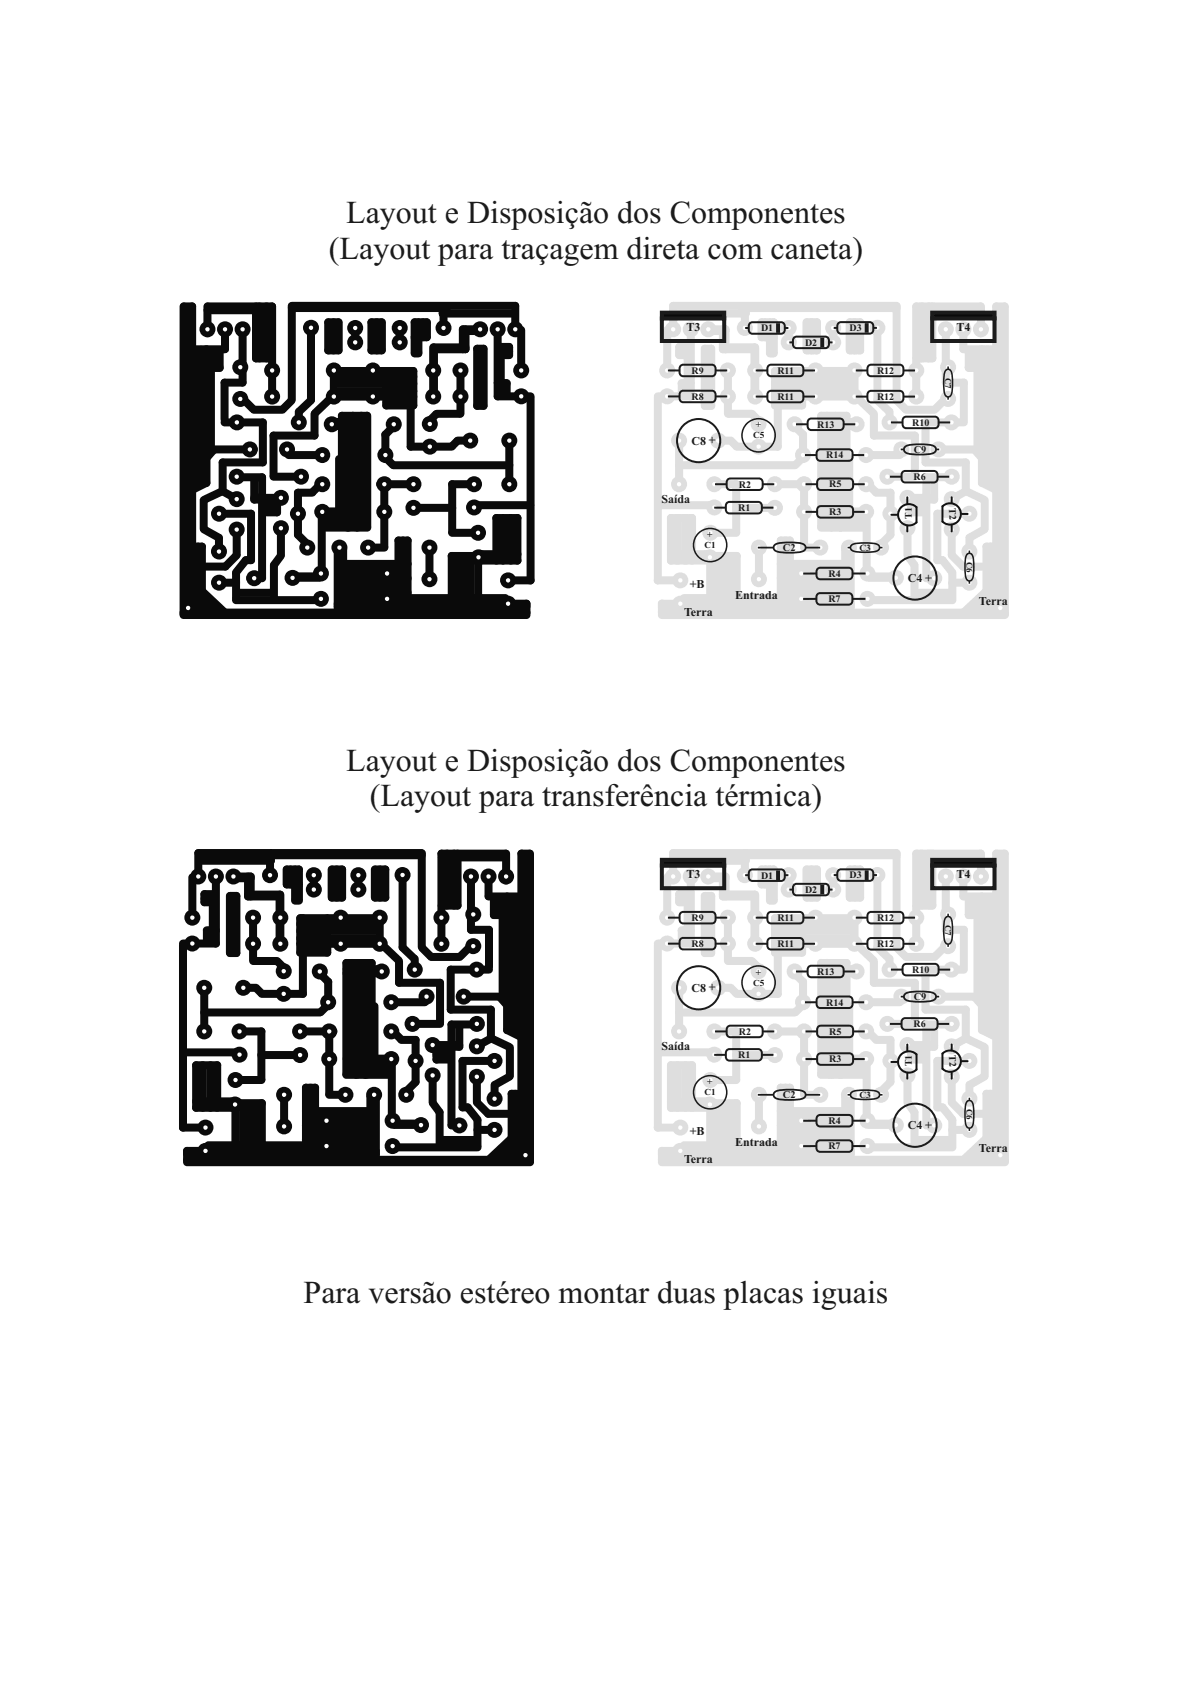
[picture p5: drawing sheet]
<svg xmlns="http://www.w3.org/2000/svg" width="210mm" height="297mm" viewBox="0 0 210 297" stroke-linecap="round" stroke-linejoin="round" font-family="sans-serif">
<defs><g id="words">
<g font-size="5.6" fill="#1f1a17">
<text x="61.1" y="39.4">Layout e Disposição dos Componentes</text>
<text x="58" y="45.7">(Layout para traçagem direta com caneta)</text>
<text x="61.1" y="135.9">Layout e Disposição dos Componentes</text>
<text x="65.2" y="142.2">(Layout para transferência térmica)</text>
<text x="53.6" y="229.9">Para versão estéreo montar duas placas iguais</text>
</g>
<g font-size="2.1" fill="#1f1a17">
<text x="121.1" y="58.3">T3</text>
<text x="168.7" y="58.4">T4</text>
<text x="122" y="78.4">C8 +</text>
<text x="116.7" y="88.6">Saída</text>
<text x="121.7" y="103.6">+B</text>
<text x="129.7" y="105.6">Entrada</text>
<text x="160.1" y="102.7">C4 +</text>
<text x="172.7" y="106.6">Terra</text>
<text x="120.7" y="108.6">Terra</text>
<text x="121.1" y="154.9">T3</text>
<text x="168.7" y="154.9">T4</text>
<text x="122" y="174.9">C8 +</text>
<text x="116.7" y="185.2">Saída</text>
<text x="121.7" y="200.2">+B</text>
<text x="129.7" y="202.2">Entrada</text>
<text x="160.1" y="199.2">C4 +</text>
<text x="172.7" y="203.2">Terra</text>
<text x="120.7" y="205.2">Terra</text>
</g>
<g font-size="1.8" fill="#1f1a17">
<text x="134.2" y="58.4">D1</text>
<text x="149.8" y="58.4">D3</text>
<text x="122" y="65.9">R9</text>
<text x="137.1" y="65.9">R11</text>
<text x="142" y="61">D2</text>
<text x="154.7" y="65.9">R12</text>
<text x="122" y="70.5">R8</text>
<text x="137.1" y="70.5">R11</text>
<text x="154.7" y="70.6">R12</text>
<text x="144.2" y="75.4">R13</text>
<text x="160.9" y="75.1">R10</text>
<text x="145.7" y="80.9">R14</text>
<text x="161.2" y="79.9">C9</text>
<text x="130.3" y="86">R2</text>
<text x="146.3" y="86">R5</text>
<text x="161.1" y="84.7">R6</text>
<text x="167.4" y="89.6" transform="rotate(89 167.4 89.6)">T2</text>
<text x="130.2" y="90.1">R1</text>
<text x="146.3" y="90.9">R3</text>
<text x="160.9" y="91.6" transform="rotate(-90 160.9 91.6)">T1</text>
<text x="138.1" y="97.2">C</text>
<text x="139.4" y="97.2">2</text>
<text x="146.1" y="101.8">R4</text>
<text x="146.1" y="106.2">R7</text>
<text x="134.2" y="155">D1</text>
<text x="149.8" y="154.9">D3</text>
<text x="142" y="157.5">D2</text>
<text x="122" y="167">R8</text>
<text x="122" y="162.4">R9</text>
<text x="137.1" y="162.5">R11</text>
<text x="137.1" y="167.1">R11</text>
<text x="154.7" y="162.5">R12</text>
<text x="154.7" y="167.1">R12</text>
<text x="144.2" y="171.9">R13</text>
<text x="160.9" y="171.6">R10</text>
<text x="145.7" y="177.4">R14</text>
<text x="161.2" y="176.4">C9</text>
<text x="130.3" y="182.5">R2</text>
<text x="146.3" y="182.5">R5</text>
<text x="161.1" y="181.2">R6</text>
<text x="130.2" y="186.7">R1</text>
<text x="146.3" y="187.4">R3</text>
<text x="160.9" y="188.1" transform="rotate(-90 160.9 188.1)">T1</text>
<text x="167.4" y="186.2" transform="rotate(89 167.4 186.2)">T2</text>
<text x="138.1" y="193.7">C</text>
<text x="139.4" y="193.7">2</text>
<text x="146.1" y="202.7">R7</text>
<text x="146.1" y="198.3">R4</text>
</g>
<g font-size="1.7" fill="#1f1a17">
<text x="151.6" y="97.1">C3</text>
<text x="151.6" y="193.7">C3</text>
</g>
<g font-size="1.6" fill="#1f1a17">
<text x="166.7" y="66.6" transform="rotate(90 166.7 66.6)">C7</text>
<text x="132.8" y="77.3">C5</text>
<text x="134.3" y="75.4" transform="rotate(-90 134.3 75.4)">+</text>
<text x="125.7" y="94.8" transform="rotate(-90 125.7 94.8)">+</text>
<text x="124.3" y="96.7">C1</text>
<text x="170.5" y="99.1" transform="rotate(90 170.5 99.1)">C6</text>
<text x="166.7" y="163.1" transform="rotate(90 166.7 163.1)">C7</text>
<text x="132.8" y="173.8">C5</text>
<text x="134.3" y="171.9" transform="rotate(-90 134.3 171.9)">+</text>
<text x="125.7" y="191.3" transform="rotate(-90 125.7 191.3)">+</text>
<text x="124.3" y="193.2">C1</text>
<text x="170.5" y="195.6" transform="rotate(90 170.5 195.6)">C6</text>
</g>
</g></defs>
<path d="M87.8 69.9h5.8" fill="none" stroke="#0a0a0d" stroke-width="1.4"/>
<g fill="#0a0a0d">
<path d="M90.2 101.9l.5-.2v1.4a.71 .71 0 0 1-.6-.5 .71 .71 0 0 1 .1-.7zM90.7 101.7h2.9v1.4h-2.9zM93.6 101.7a.71 .71 0 0 1 .7 .7 .71 .71 0 0 1-.7 .7z"/>
<path d="M92.9 102.4h1.4a.71 .71 0 0 1-.7 .7 .71 .71 0 0 1-.7-.7zM92.9 70.2h1.4v32.2h-1.4zM93.1 69.7a.71 .71 0 0 1 .8-.1 .71 .71 0 0 1 .4 .6h-1.4z"/>
</g>
<circle cx="91.9" cy="69.9" r=".9" fill="#fff"/>
<path d="M92 70.3v1zM90.9 70.9l.8-.7 .3 .1v1l-.6-.1zM90.9 70.9l.4-.4zM90.5 69.9h1l.2 .3-.8 .7-.3-.5zM90.5 69.9h1zM90.5 69.9h1zM91 68.9l.7 .7-.2 .3h-1l.1-.6zM91 68.9l.3 .4zM91 68.9l.4-.3 .5-.1v1l-.2 .1zM91.9 68.5l.1 1zM92 68.5v1zM92 68.5l.5 .1 .4 .3-.7 .7-.2-.1zM92.6 69.3l.3-.4zM92.2 69.6l.7-.7 .3 .4 .1 .6h-1zM92.3 69.9h1zM92.3 69.9h1zM92.3 69.9h1l-.1 .5-.3 .5-.7-.7zM92 70.3l.2-.1 .7 .7-.4 .3-.5 .1zM92 70.3v1z" fill="#0a0a0d"/>
<circle cx="91.9" cy="65.3" r=".9" fill="#fff"/>
<g fill="#0a0a0d">
<path d="M92 65.7v1.1zM91.7 65.6l.3 .1v1.1l-.6-.2-.5-.3zM90.9 66.3l.4-.3zM90.5 65.3h1l.2 .3-.8 .7-.3-.4zM90.5 65.3h1zM90.5 65.3h1zM91 64.3l.7 .8-.2 .2h-1l.1-.5zM91 64.3l.3 .4zM91 64.3l.4-.3 .5-.1v1.1l-.2 .1zM91.9 63.9l.1 1.1zM92 63.9v1.1zM92 63.9l.5 .1 .4 .3-.7 .8-.2-.1zM92.6 64.7l.3-.4zM92.2 65.1l.7-.8 .3 .5 .1 .5h-1zM92.3 65.3h1zM92.3 65.3h1zM92.3 65.3h1l-.1 .6-.3 .4-.7-.7zM92 65.7l.2-.1 .7 .7-.4 .3-.5 .2zM92 65.7v1.1z"/>
<path d="M84.1 88.6l.5-.2v1.4a.71 .71 0 0 1-.7-.4 .71 .71 0 0 1 .2-.8zM84.6 88.4h8.9v1.4h-8.9zM93.5 88.4a.71 .71 0 0 1 .7 .7 .71 .71 0 0 1-.7 .7z"/>
<path d="M31.9 108l.5-.2v1.4a.71 .71 0 0 1-.7-.4 .71 .71 0 0 1 .2-.8zM32.4 107.8h60.5v1.4h-60.5zM92.9 107.8a.71 .71 0 0 1 .7 .7 .71 .71 0 0 1-.7 .7z"/>
<path d="M59.1 106l.5-.2v1.4a.71 .71 0 0 1-.7-.4 .71 .71 0 0 1 .2-.8zM59.6 105.8h33.3v1.4h-33.3zM92.9 105.8a.71 .71 0 0 1 .7 .7 .71 .71 0 0 1-.7 .7z"/>
<path d="M92.2 108.1h1.4a.71 .71 0 0 1-.7 .7 .71 .71 0 0 1-.7-.7zM92.2 106.5h1.4v1.6h-1.4zM92.4 106a.71 .71 0 0 1 .7-.2 .71 .71 0 0 1 .5 .7h-1.4z"/>
<path d="M31.9 107.6l.5-.2v1.4a.71 .71 0 0 1-.7-.5 .71 .71 0 0 1 .2-.7zM32.4 107.4h60.5v1.4h-60.5zM92.9 107.4a.71 .71 0 0 1 .7 .7 .71 .71 0 0 1-.7 .7z"/>
<path d="M59.1 106.5l.5-.2v1.4a.71 .71 0 0 1-.7-.5 .71 .71 0 0 1 .2-.7zM59.6 106.3h33.3v1.4h-33.3zM92.9 106.3a.71 .71 0 0 1 .7 .7 .71 .71 0 0 1-.7 .7z"/>
<path d="M49.5 71.5l1 1a.71 .71 0 0 1-1 0 .71 .71 0 0 1 0-1zM49.5 71.5l1.3-1.2 1 1-1.3 1.2zM50.8 70.3a.71 .71 0 0 1 1 0 .71 .71 0 0 1 0 1z"/>
</g>
<circle cx="89.6" cy="102.4" r=".9" fill="#fff"/>
<g fill="#0a0a0d">
<path d="M89.6 102.8v1zM89.4 102.6l.2 .2v1l-.5-.1-.5-.3zM88.6 103.4l.4-.4zM88.2 102.4h1l.2 .2-.8 .8-.3-.5zM88.2 102.4h1zM88.2 102.4h1zM88.6 101.4l.7 .7-.1 .3h-1l.1-.6zM88.6 101.4l.4 .3zM88.6 101.4l.5-.3 .5-.1v1l-.3 .1zM89.6 101v1zM89.6 101v1zM89.6 101l.6 .1 .4 .3-.7 .7-.3-.1zM90.3 101.7l.3-.3zM89.9 102.1l.7-.7 .3 .4 .1 .6h-1zM90 102.4h1zM90 102.4h1zM90 102.4h1l-.1 .5-.3 .5-.7-.8zM89.6 102.8l.3-.2 .7 .8-.4 .3-.6 .1zM89.6 102.8v1z"/>
<path d="M87.1 69.9h1.4a.71 .71 0 0 1-.7 .7 .71 .71 0 0 1-.7-.7zM87.1 58.9h1.4v11h-1.4zM87.3 58.4a.71 .71 0 0 1 .8-.2 .71 .71 0 0 1 .4 .7h-1.4z"/>
</g>
<path d="M87.8 67.6h1.6M87.9 61.2h1.9v1.4M87.9 62.6h1.9M87.9 62h1.9M88.3 63.5v5.6M89.4 67.7v1.9" fill="none" stroke="#0a0a0d" stroke-width="1.4"/>
<circle cx="83.6" cy="89.5" r=".9" fill="#fff"/>
<path d="M83.6 89.9v1zM82.6 90.5l.8-.7 .2 .1v1l-.5-.1zM82.6 90.5l.4-.4zM82.2 89.5h1l.2 .3-.8 .7-.3-.5zM82.2 89.5h1zM82.2 89.5h1zM82.6 88.5l.7 .7-.1 .3h-1l.1-.6zM82.6 88.5l.4 .4zM82.6 88.5l.5-.3 .5-.1v1l-.3 .1zM83.6 88.1v1zM83.6 88.1v1zM83.6 88.1l.6 .1 .4 .3-.7 .7-.3-.1zM84.3 88.9l.3-.4zM83.9 89.2l.7-.7 .3 .5 .1 .5h-1zM84 89.5h1zM84 89.5h1zM84 89.5h1l-.1 .5-.3 .5-.7-.7zM83.6 89.9l.3-.1 .7 .7-.4 .3-.6 .1zM83.6 89.9v1z" fill="#0a0a0d"/>
<path d="M51.5 53.9h39.4v3.1M51.5 54.3h27.4M78.1 54v1.3h12.1M91.9 58.2v5.8" fill="none" stroke="#0a0a0d" stroke-width="1.4"/>
<circle cx="78.2" cy="57.8" r=".9" fill="#fff"/>
<path d="M78.3 58.2v1.1zM77.2 58.8l.8-.7 .3 .1v1.1l-.6-.2zM77.2 58.8l.4-.3zM76.8 57.8h1l.2 .3-.8 .7-.3-.4zM76.8 57.8h1zM76.8 57.8h1zM77.3 56.8l.7 .8-.2 .2h-1l.1-.5zM77.3 56.8l.3 .4zM77.3 56.8l.4-.3 .5-.1v1.1l-.2 .1zM78.2 56.4l.1 1.1zM78.3 56.4v1.1zM78.3 56.4l.5 .2 .4 .2-.7 .8-.2-.1zM78.9 57.2l.3-.3zM78.5 57.6l.7-.7 .3 .4 .1 .5h-1zM78.6 57.8h1zM78.6 57.8h1zM78.6 57.8h1l-.1 .6-.3 .4-.7-.7zM78.3 58.2l.2-.1 .7 .7-.4 .3-.5 .2zM78.3 58.2v1.1z" fill="#0a0a0d"/>
<path d="M70.5 57.8v2.1M78.2 55.3v1.3" fill="none" stroke="#0a0a0d" stroke-width="1.4"/>
<circle cx="70.5" cy="57.8" r=".9" fill="#fff"/>
<path d="M70.5 58.2v1.1zM70.2 58.1l.3 .1v1.1l-.5-.2-.5-.3zM69.5 58.8l.4-.3zM69.1 57.8h1l.1 .3-.7 .7-.3-.4zM69.1 57.8h1zM69.1 57.8h1zM69.5 56.8l.7 .8-.1 .2h-1l.1-.5zM69.5 56.8l.4 .4zM69.5 56.8l.5-.3 .5-.1v1.1l-.3 .1zM70.5 56.4v1.1zM70.5 56.4v1.1zM70.5 56.4l.6 .2 .4 .2-.7 .8-.3-.1zM71.5 56.8l-.4 .4zM70.8 57.6l.7-.7 .3 .4 .1 .5h-1zM70.9 57.8h1zM70.9 57.8h1zM70.9 57.8h1l-.1 .6-.3 .4-.7-.7zM70.5 58.2l.3-.1 .7 .7-.4 .3-.6 .2zM70.5 58.2v1.1z" fill="#0a0a0d"/>
<circle cx="70.5" cy="60.4" r=".9" fill="#fff"/>
<path d="M70.5 60.8v1zM70.2 60.7l.3 .1v1l-.5-.1-.5-.3zM69.5 61.4l.4-.4zM69.1 60.4h1l.1 .3-.7 .7-.3-.5zM69.1 60.4h1zM69.1 60.4h1zM69.5 59.4l.7 .7-.1 .3h-1l.1-.6zM69.5 59.4l.4 .4zM69.5 59.4l.5-.3 .5-.1v1l-.3 .1zM70.5 59v1zM70.5 59v1zM70.5 59l.6 .1 .4 .3-.7 .7-.3-.1zM71.5 59.4l-.4 .4zM70.8 60.1l.7-.7 .3 .4 .1 .6h-1zM70.9 60.4h1zM70.9 60.4h1zM70.9 60.4h1l-.1 .5-.3 .5-.7-.7zM70.5 60.8l.3-.1 .7 .7-.4 .3-.6 .1zM70.5 60.8v1z" fill="#0a0a0d"/>
<path d="M62.7 57.8v2.1" fill="none" stroke="#0a0a0d" stroke-width="1.4"/>
<circle cx="62.7" cy="60.4" r=".9" fill="#fff"/>
<path d="M62.7 60.8v1zM62.4 60.7l.3 .1v1l-.6-.1-.4-.3zM61.7 61.4l.3-.4zM61.2 60.4h1.1l.1 .3-.7 .7-.3-.5zM61.2 60.4h1.1zM61.2 60.4h1.1zM61.7 59.4l.7 .7-.1 .3h-1.1l.2-.6zM61.7 59.4l.3 .4zM61.7 59.4l.4-.3 .6-.1v1l-.3 .1zM62.7 59v1zM62.7 59v1zM62.7 59l.5 .1 .5 .3-.8 .7-.2-.1zM63.7 59.4l-.4 .4zM62.9 60.1l.8-.7 .3 .4 .1 .6h-1.1zM63 60.4h1.1zM63 60.4h1.1zM63 60.4h1.1l-.1 .5-.3 .5-.8-.7zM62.7 60.8l.2-.1 .8 .7-.5 .3-.5 .1zM62.7 60.8v1z" fill="#0a0a0d"/>
<circle cx="62.7" cy="57.8" r=".9" fill="#fff"/>
<path d="M62.7 58.2v1.1zM62.4 58.1l.3 .1v1.1l-.6-.2-.4-.3zM61.7 58.8l.3-.3zM61.2 57.8h1.1l.1 .3-.7 .7-.3-.4zM61.2 57.8h1.1zM61.2 57.8h1.1zM61.7 56.8l.7 .8-.1 .2h-1.1l.2-.5zM61.7 56.8l.3 .4zM61.7 56.8l.4-.3 .6-.1v1.1l-.3 .1zM62.7 56.4v1.1zM62.7 56.4v1.1zM62.7 56.4l.5 .2 .5 .2-.8 .8-.2-.1zM63.7 56.8l-.4 .4zM62.9 57.6l.8-.7 .3 .4 .1 .5h-1.1zM63 57.8h1.1zM63 57.8h1.1zM63 57.8h1.1l-.1 .6-.3 .4-.8-.7zM62.7 58.2l.2-.1 .8 .7-.5 .3-.5 .2zM62.7 58.2v1.1z" fill="#0a0a0d"/>
<path d="M51.5 54v16.5" fill="none" stroke="#0a0a0d" stroke-width="1.4"/>
<path d="M45 71.5l-1 1a.71 .71 0 0 0 1 0 .71 .71 0 0 0 0-1zM43.7 70.2l-1 1 1.3 1.3 1-1zM42.7 70.2a.71 .71 0 0 0 0 1l1-1a.71 .71 0 0 0-1 0z" fill="#0a0a0d"/>
<path d="M44.8 72.3h5" fill="none" stroke="#0a0a0d" stroke-width="1.4"/>
<circle cx="42.4" cy="70.4" r=".9" fill="#fff"/>
<path d="M42.4 70.8v1zM42.1 70.6l.3 .2v1l-.6-.1-.4-.3zM41.4 71.4l.4-.4zM41 70.4h1l.1 .2-.7 .8-.3-.5zM41 70.4h1zM41 70.4h1zM41.4 69.4l.7 .7-.1 .3h-1l.1-.6zM41.4 69.4l.4 .3zM41.4 69.4l.5-.3 .5-.1v1l-.3 .1zM42.4 69v1zM42.4 69v1zM42.4 69l.5 .1 .5 .3-.7 .7-.3-.1zM43 69.7l.4-.3zM42.7 70.1l.7-.7 .3 .4 .1 .6h-1zM42.8 70.4h1zM42.8 70.4h1zM42.8 70.4h1l-.1 .5-.3 .5-.7-.8zM42.4 70.8l.3-.2 .7 .8-.4 .3-.6 .1zM42.4 70.8v1z" fill="#0a0a0d"/>
<path d="M81.6 58.4h3.4M82.1 58.1v3.5h-5.3M85 58.1h-3.4v3.5M76.4 61.3v7.8M76.5 61.3h5.6M76.5 61.3v7.8" fill="none" stroke="#0a0a0d" stroke-width="1.4"/>
<circle cx="76.4" cy="65.3" r=".9" fill="#fff"/>
<path d="M76.4 65.7v1.1zM76.2 65.6l.2 .1v1.1l-.5-.2-.5-.3zM75.4 66.3l.4-.3zM75 65.3h1l.2 .3-.8 .7-.3-.4zM75 65.3h1zM75 65.3h1zM75.4 64.3l.7 .8-.1 .2h-1l.1-.5zM75.4 64.3l.4 .4zM75.4 64.3l.5-.3 .5-.1v1.1l-.3 .1zM76.4 63.9v1.1zM76.4 63.9v1.1zM76.4 63.9l.6 .1 .4 .3-.7 .8-.3-.1zM77.1 64.7l.3-.4zM76.7 65.1l.7-.8 .3 .5 .1 .5h-1zM76.8 65.3h1zM76.8 65.3h1zM76.8 65.3h1l-.1 .6-.3 .4-.7-.7zM76.4 65.7l.3-.1 .7 .7-.4 .3-.6 .2zM76.4 65.7v1.1z" fill="#0a0a0d"/>
<circle cx="76.4" cy="69.9" r=".9" fill="#fff"/>
<path d="M76.4 70.3v1.1zM76.2 70.2l.2 .1v1.1l-.5-.2-.5-.3zM75.4 70.9l.4-.3zM75 69.9h1l.2 .3-.8 .7-.3-.4zM75 69.9h1zM75 69.9h1zM75.4 68.9l.7 .8-.1 .2h-1l.1-.5zM75.4 68.9l.4 .4zM75.4 68.9l.5-.3 .5-.1v1.1l-.3 .1zM76.4 68.5v1.1zM76.4 68.5v1.1zM76.4 68.5l.6 .1 .4 .3-.7 .8-.3-.1zM77.4 68.9l-.3 .4zM76.7 69.7l.7-.8 .3 .5 .1 .5h-1zM76.8 69.9h1zM76.8 69.9h1zM76.8 69.9h1l-.1 .6-.3 .4-.7-.7zM76.4 70.3l.3-.1 .7 .7-.4 .3-.6 .2zM76.4 70.3v1.1z" fill="#0a0a0d"/>
<circle cx="90.9" cy="58.1" r=".9" fill="#fff"/>
<path d="M90.9 58.5v1zM90.6 58.3l.3 .2v1l-.6-.1-.4-.3zM89.9 59.1l.4-.4zM89.5 58.1h1l.1 .3-.7 .7-.3-.5zM89.5 58.1h1zM89.5 58.1h1zM89.9 57.1l.7 .7-.1 .3h-1l.1-.6zM89.9 57.1l.4 .3zM89.9 57.1l.5-.3 .5-.1v1l-.3 .1zM90.9 56.7v1zM90.9 56.7v1zM90.9 56.7l.5 .1 .5 .3-.7 .7-.3-.1zM91.5 57.4l.4-.3zM91.2 57.8l.7-.7 .3 .4 .1 .6h-1zM91.3 58.1h1zM91.3 58.1h1zM91.3 58.1h1l-.1 .5-.3 .5-.7-.7zM90.9 58.5l.3-.1 .7 .7-.4 .3-.6 .1zM90.9 58.5v1z" fill="#0a0a0d"/>
<circle cx="87.8" cy="58.1" r=".9" fill="#fff"/>
<path d="M87.8 58.5v1zM86.8 59.1l.7-.8 .3 .2v1l-.6-.1zM86.8 59.1l.4-.4zM86.4 58.1h1l.1 .3-.7 .7-.3-.5zM86.4 58.1h1zM86.4 58.1h1zM86.8 57.1l.7 .7-.1 .3h-1l.1-.6zM86.8 57.1l.4 .3zM86.8 57.1l.5-.3 .5-.1v1l-.3 .1zM87.8 56.7v1zM87.8 56.7v1zM87.8 56.7l.5 .1 .5 .3-.7 .7-.3-.1zM88.4 57.4l.4-.3zM88.1 57.8l.7-.7 .3 .4 .1 .6h-1zM88.2 58.1h1zM88.2 58.1h1zM88.2 58.1h1l-.1 .5-.3 .5-.7-.7zM87.8 58.5l.3-.1 .7 .7-.4 .3-.6 .1zM87.8 58.5v1z" fill="#0a0a0d"/>
<circle cx="84.7" cy="58.1" r=".9" fill="#fff"/>
<g fill="#0a0a0d">
<path d="M84.7 58.5v1zM84.4 58.3l.3 .2v1l-.5-.1-.5-.3zM83.7 59.1l.4-.4zM83.3 58.1h1l.1 .3-.7 .7-.3-.5zM83.3 58.1h1zM83.3 58.1h1zM83.7 57.1l.7 .7-.1 .3h-1l.1-.6zM83.7 57.1l.4 .3zM83.7 57.1l.5-.3 .5-.1v1l-.3 .1zM84.7 56.7v1zM84.7 56.7v1zM84.7 56.7l.5 .1 .5 .3-.7 .7-.3-.1zM85.3 57.4l.4-.3zM85 57.8l.7-.7 .3 .4 .1 .6h-1zM85.1 58.1h1zM85.1 58.1h1zM85.1 58.1h1l-.1 .5-.3 .5-.7-.7zM84.7 58.5l.3-.1 .7 .7-.4 .3-.6 .1zM84.7 58.5v1z"/>
<path d="M75.1 73.9l1 1a.71 .71 0 0 1-1 0 .71 .71 0 0 1 0-1zM75.1 73.9l1.3-1.3 1 1-1.3 1.3zM76.4 72.6a.71 .71 0 0 1 1 0 .71 .71 0 0 1 0 1z"/>
</g>
<path d="M77 73h4.1M81.2 65.6v7.4" fill="none" stroke="#0a0a0d" stroke-width="1.4"/>
<circle cx="81.2" cy="65.3" r=".9" fill="#fff"/>
<path d="M81.2 65.7v1.1zM81 65.6l.2 .1v1.1l-.5-.2-.5-.3zM80.2 66.3l.4-.3zM79.8 65.3h1l.2 .3-.8 .7-.3-.4zM79.8 65.3h1zM79.8 65.3h1zM80.2 64.3l.8 .8-.2 .2h-1l.1-.5zM80.2 64.3l.4 .4zM80.2 64.3l.5-.3 .5-.1v1.1l-.2 .1zM81.2 63.9v1.1zM81.2 63.9v1.1zM81.2 63.9l.6 .1 .4 .3-.7 .8-.3-.1zM81.9 64.7l.3-.4zM81.5 65.1l.7-.8 .3 .5 .1 .5h-1zM81.6 65.3h1zM81.6 65.3h1zM81.6 65.3h1l-.1 .6-.3 .4-.7-.7zM81.2 65.7l.3-.1 .7 .7-.4 .3-.6 .2zM81.2 65.7v1.1z" fill="#0a0a0d"/>
<circle cx="81.2" cy="69.9" r=".9" fill="#fff"/>
<path d="M81.2 70.3v1.1zM81 70.2l.2 .1v1.1l-.5-.2-.5-.3zM80.2 70.9l.4-.3zM79.8 69.9h1l.2 .3-.8 .7-.3-.4zM79.8 69.9h1zM79.8 69.9h1zM80.2 68.9l.8 .8-.2 .2h-1l.1-.5zM80.2 68.9l.4 .4zM80.2 68.9l.5-.3 .5-.1v1.1l-.2 .1zM81.2 68.5v1.1zM81.2 68.5v1.1zM81.2 68.5l.6 .1 .4 .3-.7 .8-.3-.1zM82.2 68.9l-.3 .4zM81.5 69.7l.7-.8 .3 .5 .1 .5h-1zM81.6 69.9h1zM81.6 69.9h1zM81.6 69.9h1l-.1 .6-.3 .4-.7-.7zM81.2 70.3l.3-.1 .7 .7-.4 .3-.6 .2zM81.2 70.3v1.1z" fill="#0a0a0d"/>
<circle cx="75.8" cy="74.8" r=".9" fill="#fff"/>
<path d="M75.8 75.2v1zM74.8 75.8l.8-.8 .2 .2v1l-.5-.1zM74.8 75.8l.4-.4zM74.4 74.8h1l.2 .3-.8 .7-.3-.5zM74.4 74.8h1zM74.4 74.8h1zM74.8 73.8l.7 .7-.1 .3h-1l.1-.6zM74.8 73.8l.4 .3zM74.8 73.8l.5-.3 .5-.1v1l-.3 .1zM75.8 73.4v1zM75.8 73.4v1zM75.8 73.4l.6 .1 .4 .3-.7 .7-.3-.1zM76.5 74.1l.3-.3zM76.1 74.5l.7-.7 .3 .4 .1 .6h-1zM76.2 74.8h1zM76.2 74.8h1zM76.2 74.8h1l-.1 .5-.3 .5-.7-.7zM75.8 75.2l.3-.1 .7 .7-.4 .3-.6 .1zM75.8 75.2v1z" fill="#0a0a0d"/>
<path d="M54.9 57.8v12.7M52.7 72.6v2.1M54.9 70.6l-2.1 1.9" fill="none" stroke="#0a0a0d" stroke-width="1.4"/>
<circle cx="52.7" cy="74.5" r=".9" fill="#fff"/>
<path d="M52.7 74.9v1zM51.7 75.5l.7-.7 .3 .1v1l-.5-.1zM51.7 75.5l.4-.4zM51.3 74.5h1l.1 .3-.7 .7-.3-.5zM51.3 74.5h1zM51.3 74.5h1zM51.7 73.5l.7 .7-.1 .3h-1l.1-.6zM51.7 73.5l.4 .4zM51.7 73.5l.5-.3 .5-.1v1l-.3 .1zM52.7 73.1v1zM52.7 73.1v1zM52.7 73.1l.6 .1 .4 .3-.7 .7-.3-.1zM53.3 73.9l.4-.4zM53 74.2l.7-.7 .3 .4 .1 .6h-1zM53.1 74.5h1zM53.1 74.5h1zM53.1 74.5h1l-.1 .5-.3 .5-.7-.7zM52.7 74.9l.3-.1 .7 .7-.4 .3-.6 .1zM52.7 74.9v1z" fill="#0a0a0d"/>
<circle cx="54.9" cy="57.8" r=".9" fill="#fff"/>
<path d="M54.9 58.2v1zM54.6 58.1l.3 .1v1l-.6-.1-.4-.3zM53.9 58.8l.3-.4zM53.4 57.8h1.1l.1 .3-.7 .7-.3-.4zM53.4 57.8h1.1zM53.4 57.8h1.1zM53.9 56.8l.7 .7-.1 .3h-1.1l.2-.6zM53.9 56.8l.3 .4zM53.9 56.8l.4-.3 .6-.1v1l-.3 .2zM54.9 56.4v1zM54.9 56.4v1zM54.9 56.4l.5 .1 .5 .3-.8 .7-.2-.1zM55.5 57.2l.4-.4zM55.1 57.5l.8-.7 .3 .5 .1 .5h-1.1zM55.2 57.8h1.1zM55.2 57.8h1.1zM55.2 57.8h1.1l-.1 .5-.3 .5-.8-.7zM54.9 58.2l.2-.1 .8 .7-.5 .3-.5 .1zM54.9 58.2v1z" fill="#0a0a0d"/>
<path d="M36.6 54.7h11.3M36.6 54v4.8M36.7 54h11.3v16.5M45.2 54v9.2h2.8M45.8 54v9.2M47 54v9.2" fill="none" stroke="#0a0a0d" stroke-width="1.4"/>
<circle cx="36.6" cy="58.1" r=".9" fill="#fff"/>
<path d="M36.6 58.5v1zM36.3 58.3l.3 .2v1l-.5-.1-.5-.3zM35.6 59.1l.4-.4zM35.2 58.1h1l.1 .3-.7 .7-.3-.5zM35.2 58.1h1zM35.2 58.1h1zM35.6 57.1l.7 .7-.1 .3h-1l.1-.6zM35.6 57.1l.4 .3zM35.6 57.1l.5-.3 .5-.1v1l-.3 .1zM36.6 56.7v1zM36.6 56.7v1zM36.6 56.7l.6 .1 .4 .3-.7 .7-.3-.1zM37.2 57.4l.4-.3zM36.9 57.8l.7-.7 .3 .4 .1 .6h-1zM37 58.1h1zM37 58.1h1zM37 58.1h1l-.1 .5-.3 .5-.7-.7zM36.6 58.5l.3-.1 .7 .7-.4 .3-.6 .1zM36.6 58.5v1z" fill="#0a0a0d"/>
<circle cx="48" cy="65.3" r=".9" fill="#fff"/>
<path d="M48 65.7v1.1zM47.7 65.6l.3 .1v1.1l-.5-.2-.5-.3zM47 66.3l.4-.3zM46.6 65.3h1l.1 .3-.7 .7-.3-.4zM46.6 65.3h1zM46.6 65.3h1zM47 64.3l.7 .8-.1 .2h-1l.1-.5zM47 64.3l.4 .4zM47 64.3l.5-.3 .5-.1v1.1l-.3 .1zM48 63.9v1.1zM48 63.9v1.1zM48 63.9l.6 .1 .4 .3-.7 .8-.3-.1zM48.6 64.7l.4-.4zM48.3 65.1l.7-.8 .3 .5 .1 .5h-1zM48.4 65.3h1zM48.4 65.3h1zM48.4 65.3h1l-.1 .6-.3 .4-.7-.7zM48 65.7l.3-.1 .7 .7-.4 .3-.6 .2zM48 65.7v1.1z" fill="#0a0a0d"/>
<circle cx="48" cy="70" r=".9" fill="#fff"/>
<path d="M48 70.3v1.1zM47.7 70.2l.3 .1v1.1l-.5-.1-.5-.4zM47 70.9l.4-.3zM46.6 69.9h1l.1 .3-.7 .7-.3-.4zM46.6 69.9h1zM46.6 69.9h1zM47 68.9l.7 .8-.1 .2h-1l.1-.5zM47 68.9l.4 .4zM47 68.9l.5-.2 .5-.2v1.1l-.3 .1zM48 68.5v1.1zM48 68.5v1.1zM48 68.5l.6 .2 .4 .3-.7 .7-.3-.1zM48.6 69.3l.4-.3zM48.3 69.7l.7-.7 .3 .4 .1 .5h-1zM48.4 69.9h1zM48.4 69.9h1zM48.4 69.9h1l-.1 .6-.3 .4-.7-.7zM48 70.3l.3-.1 .7 .7-.4 .3-.6 .2zM48 70.3v1.1z" fill="#0a0a0d"/>
<path d="M32.4 54v54.3" fill="none" stroke="#0a0a0d" stroke-width="1.4"/>
<g fill="#0a0a0d">
<path d="M89.1 106.7l.5-.2v1.4a.71 .71 0 0 1-.7-.4 .71 .71 0 0 1 .2-.8zM89.6 106.5h3.1v1.4h-3.1zM92.7 106.5a.71 .71 0 0 1 .7 .7 .71 .71 0 0 1-.7 .7z"/>
<path d="M83.6 107.6h1.4a.71 .71 0 0 1-.7 .7 .71 .71 0 0 1-.7-.7zM83.6 99.2h1.4v8.4h-1.4zM83.8 98.7a.71 .71 0 0 1 .8-.2 .71 .71 0 0 1 .4 .7h-1.4z"/>
<path d="M58.9 107.6h1.4a.71 .71 0 0 1-.7 .7 .71 .71 0 0 1-.7-.7zM58.9 97h1.4v10.6h-1.4zM59.1 96.5a.71 .71 0 0 1 .7-.2 .71 .71 0 0 1 .5 .7h-1.4z"/>
<path d="M59.8 107.6h1.4a.71 .71 0 0 1-.7 .7 .71 .71 0 0 1-.7-.7zM59.8 97h1.4v10.6h-1.4zM60 96.5a.71 .71 0 0 1 .8-.2 .71 .71 0 0 1 .4 .7h-1.4z"/>
<path d="M59.7 99l.5-.2v1.4a.71 .71 0 0 1-.7-.5 .71 .71 0 0 1 .2-.7zM60.2 98.8h11.7v1.4h-11.7zM71.9 98.8a.71 .71 0 0 1 .7 .7 .71 .71 0 0 1-.7 .7z"/>
<path d="M71.2 107.6h1.4a.7 .7 0 0 1-.7 .7 .7 .7 0 0 1-.7-.7zM71.2 95.3h1.4v12.3h-1.4zM71.4 94.8a.7 .7 0 0 1 .8-.1 .7 .7 0 0 1 .4 .6h-1.4z"/>
<path d="M69.8 94.8l.5-.2v1.4a.71 .71 0 0 1-.7-.4 .71 .71 0 0 1 .2-.8zM70.3 94.6h1.6v1.4h-1.6zM71.9 94.6a.71 .71 0 0 1 .7 .7 .71 .71 0 0 1-.7 .7z"/>
<path d="M69.6 107.6h1.4a.7 .7 0 0 1-.7 .7 .7 .7 0 0 1-.7-.7zM69.6 95.3h1.4v12.3h-1.4zM69.8 94.8a.7 .7 0 0 1 .8-.1 .7 .7 0 0 1 .4 .6h-1.4z"/>
<path d="M70.4 107.6h1.4a.7 .7 0 0 1-.7 .7 .7 .7 0 0 1-.7-.7zM70.4 95.3h1.4v12.3h-1.4zM70.6 94.8a.7 .7 0 0 1 .8-.1 .7 .7 0 0 1 .4 .6h-1.4z"/>
<path d="M59.7 104l.5-.2v1.4a.71 .71 0 0 1-.7-.4 .71 .71 0 0 1 .2-.8zM60.2 103.8h11.7v1.4h-11.7zM71.9 103.8a.71 .71 0 0 1 .7 .7 .71 .71 0 0 1-.7 .7z"/>
<path d="M59.7 101.5l.5-.2v1.4a.71 .71 0 0 1-.7-.4 .71 .71 0 0 1 .2-.8zM60.2 101.3h11.7v1.4h-11.7zM71.9 101.3a.71 .71 0 0 1 .7 .7 .71 .71 0 0 1-.7 .7z"/>
<path d="M59.5 99.9l.5-.2v1.4a.71 .71 0 0 1-.7-.4 .71 .71 0 0 1 .2-.8zM60 99.7h11.7v1.4h-11.7zM71.7 99.7a.71 .71 0 0 1 .7 .7 .71 .71 0 0 1-.7 .7z"/>
<path d="M59.5 102.4l.5-.2v1.4a.71 .71 0 0 1-.7-.4 .71 .71 0 0 1 .2-.8zM60 102.2h11.7v1.4h-11.7zM71.7 102.2a.71 .71 0 0 1 .7 .7 .71 .71 0 0 1-.7 .7z"/>
<path d="M59.5 105l.5-.2v1.4a.71 .71 0 0 1-.7-.5 .71 .71 0 0 1 .2-.7zM60 104.8h11.7v1.4h-11.7zM71.7 104.8a.71 .71 0 0 1 .7 .7 .71 .71 0 0 1-.7 .7z"/>
<path d="M59.3 100.4l.5-.2v1.4a.71 .71 0 0 1-.6-.4 .71 .71 0 0 1 .1-.8zM59.8 100.2h11.7v1.4h-11.7zM71.5 100.2a.71 .71 0 0 1 .7 .7 .71 .71 0 0 1-.7 .7z"/>
<path d="M59.4 103l.5-.2v1.4a.71 .71 0 0 1-.7-.4 .71 .71 0 0 1 .2-.8zM59.9 102.8h11.7v1.4h-11.7zM71.6 102.8a.71 .71 0 0 1 .7 .7 .71 .71 0 0 1-.7 .7z"/>
</g>
<circle cx="68.3" cy="101.2" r=".9" fill="#fff"/>
<path d="M68.3 101.5v1.1zM68 101.4l.3 .1v1.1l-.6-.1-.4-.4zM67.3 102.1l.3-.3zM66.9 101.1h1l.1 .3-.7 .7-.3-.4zM66.9 101.1h1zM66.9 101.1h1zM67.3 100.1l.7 .8-.1 .2h-1l.1-.5zM67.3 100.1l.3 .4zM67.3 100.1l.4-.2 .6-.2v1.1l-.3 .1zM68.3 99.7v1.1zM68.3 99.7v1.1zM68.3 99.7l.5 .2 .5 .3-.7 .7-.3-.1zM69.3 100.2l-.4 .3zM68.5 100.9l.8-.7 .3 .4 .1 .5h-1zM68.7 101.1h1zM68.7 101.1h1zM68.7 101.1h1l-.1 .6-.3 .4-.8-.7zM68.3 101.5l.2-.1 .8 .7-.5 .4-.5 .1zM68.3 101.5v1.1z" fill="#0a0a0d"/>
<circle cx="59.9" cy="96.6" r=".9" fill="#fff"/>
<g fill="#0a0a0d">
<path d="M59.9 97v1zM58.9 97.6l.7-.7 .3 .1v1l-.6-.1zM58.9 97.6l.3-.4zM58.5 96.6h1l.1 .3-.7 .7-.3-.5zM58.5 96.6h1zM58.5 96.6h1zM58.9 95.6l.7 .7-.1 .3h-1l.1-.6zM58.9 95.6l.3 .3zM58.9 95.6l.4-.3 .6-.1v1l-.3 .1zM59.9 95.2v1zM59.9 95.2v1zM59.9 95.2l.5 .1 .5 .3-.7 .7-.3-.1zM60.9 95.6l-.4 .3zM60.1 96.3l.8-.7 .3 .4 .1 .6h-1zM60.3 96.6h1zM60.3 96.6h1zM60.3 96.6h1l-.1 .5-.3 .5-.8-.7zM59.9 97l.2-.1 .8 .7-.5 .3-.5 .1zM59.9 97v1z"/>
<path d="M72.1 105l.5-.2v1.4a.71 .71 0 0 1-.7-.4 .71 .71 0 0 1 .2-.8zM72.6 104.8h16.5v1.4h-16.5zM89.1 104.8a.71 .71 0 0 1 .7 .7 .71 .71 0 0 1-.7 .7z"/>
</g>
<circle cx="89.6" cy="106.5" r=".9" fill="#fff"/>
<g fill="#0a0a0d">
<path d="M89.6 106.9v1zM89.4 106.8l.2 .1v1l-.5-.1-.5-.3zM88.6 107.5l.4-.4zM88.2 106.5h1l.2 .3-.8 .7-.3-.5zM88.2 106.5h1zM88.2 106.5h1zM88.6 105.5l.7 .7-.1 .3h-1l.1-.6zM88.6 105.5l.4 .3zM88.6 105.5l.5-.3 .5-.1v1l-.3 .1zM89.6 105.1v1zM89.6 105.1v1zM89.6 105.1l.6 .1 .4 .3-.7 .7-.3-.1zM90.3 105.8l.3-.3zM89.9 106.2l.7-.7 .3 .4 .1 .6h-1zM90 106.5h1zM90 106.5h1zM90 106.5h1l-.1 .5-.3 .5-.7-.7zM89.6 106.9l.3-.1 .7 .7-.4 .3-.6 .1zM89.6 106.9v1z"/>
<path d="M79 106.5h1.4a.71 .71 0 0 1-.7 .7 .71 .71 0 0 1-.7-.7zM79 98.1h1.4v8.4h-1.4zM79.2 97.6a.71 .71 0 0 1 .8-.2 .71 .71 0 0 1 .4 .7h-1.4z"/>
<path d="M79.2 97.6l.5-.2v1.4a.71 .71 0 0 1-.7-.5 .71 .71 0 0 1 .2-.7zM79.7 97.4h3.9v1.4h-3.9zM83.6 97.4a.71 .71 0 0 1 .7 .7 .71 .71 0 0 1-.7 .7z"/>
<path d="M80.2 106.8h1.4a.71 .71 0 0 1-.7 .7 .71 .71 0 0 1-.7-.7zM80.2 98.3h1.4v8.5h-1.4zM80.4 97.8a.71 .71 0 0 1 .8-.1 .71 .71 0 0 1 .4 .6h-1.4z"/>
<path d="M81.3 107.2h1.4a.71 .71 0 0 1-.7 .7 .71 .71 0 0 1-.7-.7zM81.3 98.8h1.4v8.4h-1.4zM81.5 98.3a.71 .71 0 0 1 .8-.2 .71 .71 0 0 1 .4 .7h-1.4z"/>
<path d="M82.3 107.1h1.4a.71 .71 0 0 1-.7 .7 .71 .71 0 0 1-.7-.7zM82.3 98.7h1.4v8.4h-1.4zM82.5 98.2a.71 .71 0 0 1 .8-.1 .71 .71 0 0 1 .4 .6h-1.4z"/>
<path d="M84.6 98.4l.5-.2v1.4a.71 .71 0 0 1-.6-.5 .71 .71 0 0 1 .1-.7zM85.1 98.2h6.2v1.4h-6.2zM91.3 98.2a.71 .71 0 0 1 .7 .7 .71 .71 0 0 1-.7 .7z"/>
<path d="M90.6 98.9h1.4a.71 .71 0 0 1-.7 .7 .71 .71 0 0 1-.7-.7zM90.6 91.4h1.4v7.5h-1.4zM90.8 90.9a.71 .71 0 0 1 .7-.2 .71 .71 0 0 1 .5 .7h-1.4z"/>
<path d="M87.1 90.9l.5-.2v1.4a.71 .71 0 0 1-.7-.5 .71 .71 0 0 1 .2-.7zM87.6 90.7h3.7v1.4h-3.7zM91.3 90.7a.71 .71 0 0 1 .7 .7 .71 .71 0 0 1-.7 .7z"/>
<path d="M86.9 98.9h1.4a.71 .71 0 0 1-.7 .7 .71 .71 0 0 1-.7-.7zM86.9 91.4h1.4v7.5h-1.4zM87.1 90.9a.71 .71 0 0 1 .7-.2 .71 .71 0 0 1 .5 .7h-1.4z"/>
<path d="M88 98.9h1.4a.71 .71 0 0 1-.7 .7 .71 .71 0 0 1-.7-.7zM88 91.4h1.4v7.5h-1.4zM88.2 90.9a.71 .71 0 0 1 .8-.2 .71 .71 0 0 1 .4 .7h-1.4z"/>
<path d="M89.4 98.9h1.4a.71 .71 0 0 1-.7 .7 .71 .71 0 0 1-.7-.7zM89.4 91.4h1.4v7.5h-1.4zM89.6 90.9a.71 .71 0 0 1 .8-.2 .71 .71 0 0 1 .4 .7h-1.4z"/>
<path d="M84.6 97.3l.5-.3v1.5a.71 .71 0 0 1-.6-.5 .71 .71 0 0 1 .1-.7zM85.1 97h6.2v1.5h-6.2zM91.3 97a.71 .71 0 0 1 .7 .8 .71 .71 0 0 1-.7 .7z"/>
</g>
<circle cx="84.4" cy="98.3" r=".9" fill="#fff"/>
<path d="M84.4 98.7v1zM83.4 99.3l.7-.7 .3 .1v1l-.5-.1zM83.4 99.3l.4-.4zM83 98.3h1l.1 .3-.7 .7-.3-.5zM83 98.3h1zM83 98.3h1zM83.4 97.3l.7 .7-.1 .3h-1l.1-.6zM83.4 97.3l.4 .4zM83.4 97.3l.5-.3 .5-.1v1l-.3 .1zM84.4 96.9v1zM84.4 96.9v1zM84.4 96.9l.6 .1 .4 .3-.7 .7-.3-.1zM85 97.7l.4-.4zM84.7 98l.7-.7 .3 .4 .1 .6h-1zM84.8 98.3h1zM84.8 98.3h1zM84.8 98.3h1l-.1 .5-.3 .5-.7-.7zM84.4 98.7l.3-.1 .7 .7-.4 .3-.6 .1zM84.4 98.7v1z" fill="#0a0a0d"/>
<path d="M35.8 104.4l3.7 3.5" fill="none" stroke="#0a0a0d" stroke-width="1.4"/>
<path d="M34.9 107.3h1.4a.71 .71 0 0 1-.7 .7 .71 .71 0 0 1-.7-.7zM34.9 96.4h1.4v10.9h-1.4zM35.1 95.9a.71 .71 0 0 1 .8-.1 .71 .71 0 0 1 .4 .6h-1.4z" fill="#0a0a0d"/>
<path d="M33.8 104.4l3.7 3.5M34.7 104.5l3.7 3.5" fill="none" stroke="#0a0a0d" stroke-width="1.4"/>
<g fill="#0a0a0d">
<path d="M32.2 95.9l.5-.2v1.4a.71 .71 0 0 1-.6-.4 .71 .71 0 0 1 .1-.8zM32.7 95.7h2.9v1.4h-2.9zM35.6 95.7a.71 .71 0 0 1 .7 .7 .71 .71 0 0 1-.7 .7z"/>
<path d="M32.4 107.3h1.4a.71 .71 0 0 1-.7 .7 .71 .71 0 0 1-.7-.7zM32.4 96.4h1.4v10.9h-1.4zM32.6 95.9a.71 .71 0 0 1 .7-.1 .71 .71 0 0 1 .5 .6h-1.4z"/>
<path d="M34.2 107.3h1.4a.71 .71 0 0 1-.7 .7 .71 .71 0 0 1-.7-.7zM34.2 96.4h1.4v10.9h-1.4zM34.4 95.9a.71 .71 0 0 1 .8-.1 .71 .71 0 0 1 .4 .6h-1.4z"/>
<path d="M33.3 107.3h1.4a.71 .71 0 0 1-.7 .7 .71 .71 0 0 1-.7-.7zM33.3 96.4h1.4v10.9h-1.4zM33.5 95.9a.71 .71 0 0 1 .7-.1 .71 .71 0 0 1 .5 .6h-1.4z"/>
</g>
<circle cx="33.2" cy="107.2" r=".9" fill="#fff"/>
<path d="M33.2 107.6v1.1zM32.2 108.2l.7-.7 .3 .1v1.1l-.6-.2zM32.2 108.2l.3-.3zM31.8 107.2h1l.1 .3-.7 .7-.3-.4zM31.8 107.2h1zM31.8 107.2h1zM32.2 106.2l.7 .8-.1 .2h-1l.1-.5zM32.2 106.2l.4 .4zM32.2 106.2l.4-.3 .6-.1v1.1l-.3 .1zM33.2 105.8v1.1zM33.2 105.8v1.1zM33.2 105.8l.5 .1 .5 .3-.7 .8-.3-.1zM33.8 106.6l.4-.4zM33.5 107l.7-.8 .3 .5 .1 .5h-1zM33.6 107.2h1zM33.6 107.2h1zM33.6 107.2h1l-.1 .6-.3 .4-.8-.7zM33.2 107.6l.2-.1 .8 .7-.5 .3-.5 .2zM33.2 107.6v1.1z" fill="#0a0a0d"/>
<path d="M41.7 98l-1.9 1.9" fill="none" stroke="#0a0a0d" stroke-width="1.4"/>
<g fill="#0a0a0d">
<path d="M32.6 99.4l.5-.2v1.4a.71 .71 0 0 1-.7-.4 .71 .71 0 0 1 .2-.8zM33.1 99.2h6.6v1.4h-6.6zM39.7 99.2a.71 .71 0 0 1 .7 .7 .71 .71 0 0 1-.7 .7z"/>
<path d="M41 97.8h1.5a.71 .71 0 0 1-.8 .7 .71 .71 0 0 1-.7-.7zM41 94.4h1.5v3.4h-1.5zM41.3 93.9a.71 .71 0 0 1 .7-.1 .71 .71 0 0 1 .5 .6h-1.5z"/>
</g>
<circle cx="41.8" cy="93.4" r=".9" fill="#fff"/>
<g fill="#0a0a0d">
<path d="M41.8 93.8v1zM41.5 93.7l.3 .1v1l-.6-.1-.4-.3zM40.8 94.4l.3-.4zM40.3 93.4h1.1l.1 .3-.7 .7-.3-.5zM40.3 93.4h1.1zM40.3 93.4h1.1zM40.8 92.4l.7 .7-.1 .3h-1.1l.2-.6zM40.8 92.4l.3 .4zM40.8 92.4l.4-.3 .6-.1v1l-.3 .1zM41.8 92v1zM41.8 92v1zM41.8 92l.5 .1 .5 .3-.8 .7-.2-.1zM42.4 92.8l.4-.4zM42 93.1l.8-.7 .3 .5 .1 .5h-1.1zM42.1 93.4h1.1zM42.1 93.4h1.1zM42.1 93.4h1.1l-.1 .5-.3 .5-.8-.7zM41.8 93.8l.2-.1 .8 .7-.5 .3-.5 .1zM41.8 93.8v1z"/>
<path d="M33.2 95.9h1.4a.71 .71 0 0 1-.7 .7 .71 .71 0 0 1-.7-.7zM33.2 54h1.4v41.9h-1.4zM33.4 53.6a.71 .71 0 0 1 .8-.2 .71 .71 0 0 1 .4 .6h-1.4z"/>
</g>
<path d="M36.4 85.2l-2.4 1.2" fill="none" stroke="#0a0a0d" stroke-width="1.4"/>
<path d="M35.7 85.2h1.4a.71 .71 0 0 1-.7 .7 .71 .71 0 0 1-.7-.7zM35.7 61.6h1.4v23.6h-1.4zM35.9 61.1a.71 .71 0 0 1 .8-.1 .71 .71 0 0 1 .4 .6h-1.4z" fill="#0a0a0d"/>
<path d="M33.2 79.3h11.5M37.7 79.3l-1.7 2" fill="none" stroke="#0a0a0d" stroke-width="1.4"/>
<circle cx="44.1" cy="79.3" r=".9" fill="#fff"/>
<g fill="#0a0a0d">
<path d="M44.1 79.7v1zM43.8 79.5l.3 .2v1l-.6-.1-.4-.3zM43.1 80.3l.3-.4zM42.7 79.3h1l.1 .2-.7 .8-.3-.5zM42.7 79.3h1zM42.7 79.3h1zM43.1 78.3l.7 .7-.1 .3h-1l.1-.6zM43.1 78.3l.3 .3zM43.1 78.3l.4-.3 .6-.1v1l-.3 .1zM44.1 77.9v1zM44.1 77.9v1zM44.1 77.9l.5 .1 .5 .3-.8 .7-.2-.1zM45.1 78.3l-.4 .3zM44.3 79l.8-.7 .3 .4 .1 .6h-1zM44.5 79.3h1zM44.5 79.3h1zM44.5 79.3h1l-.1 .5-.3 .5-.8-.8zM44.1 79.7l.2-.2 .8 .8-.5 .3-.5 .1zM44.1 79.7v1z"/>
<path d="M34.7 85.3h1.4a.71 .71 0 0 1-.7 .7 .71 .71 0 0 1-.7-.7zM34.7 61.7h1.4v23.6h-1.4zM34.9 61.2a.71 .71 0 0 1 .8-.1 .71 .71 0 0 1 .4 .6h-1.4z"/>
<path d="M33.9 85.4h1.4a.71 .71 0 0 1-.7 .7 .71 .71 0 0 1-.7-.7zM33.9 61.8h1.4v23.6h-1.4zM34.1 61.3a.71 .71 0 0 1 .8-.2 .71 .71 0 0 1 .4 .7h-1.4z"/>
<path d="M32.4 97.5h1.4a.71 .71 0 0 1-.7 .7 .71 .71 0 0 1-.7-.7zM32.4 54.4h1.4v43.1h-1.4zM32.6 53.9a.71 .71 0 0 1 .7-.2 .71 .71 0 0 1 .5 .7h-1.4z"/>
</g>
<path d="M32.5 54h1.4M39.7 59.1v2.4M33.7 61.6h6M37.2 62.1v16.4M38.2 62.2v2.7M38.7 62.2v2.7h-2.4" fill="none" stroke="#0a0a0d" stroke-width="1.4"/>
<circle cx="39.7" cy="58.1" r=".9" fill="#fff"/>
<path d="M39.7 58.5v1zM39.4 58.3l.3 .2v1l-.5-.1-.5-.3zM38.7 59.1l.4-.4zM38.3 58.1h1l.1 .3-.7 .7-.3-.5zM38.3 58.1h1zM38.3 58.1h1zM38.7 57.1l.7 .7-.1 .3h-1l.1-.6zM38.7 57.1l.4 .3zM38.7 57.1l.5-.3 .5-.1v1l-.3 .1zM39.7 56.7v1zM39.7 56.7v1zM39.7 56.7l.6 .1 .4 .3-.7 .7-.3-.1zM40.3 57.4l.4-.3zM40 57.8l.7-.7 .3 .4 .1 .6h-1zM40.1 58.1h1zM40.1 58.1h1zM40.1 58.1h1l-.1 .5-.3 .5-.7-.7zM39.7 58.5l.3-.1 .7 .7-.4 .3-.6 .1zM39.7 58.5v1z" fill="#0a0a0d"/>
<path d="M42.8 59.1v8.4h-3.2" fill="none" stroke="#0a0a0d" stroke-width="1.4"/>
<circle cx="42.4" cy="64.8" r=".9" fill="#fff"/>
<path d="M42.4 65.2v1zM42.1 65l.3 .2v1l-.6-.1-.4-.3zM41.4 65.8l.4-.4zM41 64.8h1l.1 .2-.7 .8-.3-.5zM41 64.8h1zM41 64.8h1zM41.4 63.8l.7 .7-.1 .3h-1l.1-.6zM41.4 63.8l.4 .3zM41.4 63.8l.5-.3 .5-.1v1l-.3 .1zM42.4 63.4v1zM42.4 63.4v1zM42.4 63.4l.5 .1 .5 .3-.7 .7-.3-.1zM43.4 63.8l-.4 .3zM42.7 64.5l.7-.7 .3 .4 .1 .6h-1zM42.8 64.8h1zM42.8 64.8h1zM42.8 64.8h1l-.1 .5-.3 .5-.7-.8zM42.4 65.2l.3-.2 .7 .8-.4 .3-.6 .1zM42.4 65.2v1z" fill="#0a0a0d"/>
<path d="M39.6 74.5h6.8M39.6 67.5v6.5" fill="none" stroke="#0a0a0d" stroke-width="1.4"/>
<circle cx="41.8" cy="74.5" r=".9" fill="#fff"/>
<path d="M41.8 74.9v1zM41.5 74.8l.3 .1v1l-.6-.1-.4-.3zM40.8 75.5l.4-.4zM40.4 74.5h1l.1 .3-.7 .7-.3-.5zM40.4 74.5h1zM40.4 74.5h1zM40.8 73.5l.7 .7-.1 .3h-1l.1-.6zM40.8 73.5l.4 .4zM40.8 73.5l.5-.3 .5-.1v1l-.3 .1zM41.8 73.1v1zM41.8 73.1v1zM41.8 73.1l.5 .1 .5 .3-.7 .7-.3-.1zM42.4 73.9l.4-.4zM42.1 74.2l.7-.7 .3 .4 .1 .6h-1zM42.2 74.5h1zM42.2 74.5h1zM42.2 74.5h1l-.1 .5-.3 .5-.8-.7zM41.8 74.9l.2-.1 .8 .7-.5 .3-.5 .1zM41.8 74.9v1z" fill="#0a0a0d"/>
<path d="M46.4 74.5v7.1h-7.1v4.9M35.9 88.2v5.1M36 93.4l2.6 1.4M39.1 86.7l-2.9 1.4M39.3 86.7l2.4 1.3" fill="none" stroke="#0a0a0d" stroke-width="1.4"/>
<path d="M37.9 97.8h1.4a.71 .71 0 0 1-.7 .7 .71 .71 0 0 1-.7-.7zM37.9 94.9h1.4v2.9h-1.4zM38.1 94.4a.71 .71 0 0 1 .8-.2 .71 .71 0 0 1 .4 .7h-1.4z" fill="#0a0a0d"/>
<circle cx="41.8" cy="88" r=".9" fill="#fff"/>
<path d="M41.8 88.4v1.1zM41.5 88.3l.3 .1v1.1l-.6-.2-.4-.3zM40.8 89l.3-.3zM40.3 88h1.1l.1 .3-.7 .7-.3-.4zM40.3 88h1.1zM40.3 88h1.1zM40.8 87l.7 .8-.1 .2h-1.1l.2-.5zM40.8 87l.3 .4zM40.8 87l.4-.3 .6-.1v1.1l-.3 .1zM41.8 86.6v1.1zM41.8 86.6v1.1zM41.8 86.6l.5 .1 .5 .3-.8 .8-.2-.1zM42.4 87.4l.4-.4zM42 87.8l.8-.8 .3 .5 .1 .5h-1.1zM42.1 88h1.1zM42.1 88h1.1zM42.1 88h1.1l-.1 .6-.3 .4-.8-.7zM41.8 88.4l.2-.1 .8 .7-.5 .3-.5 .2zM41.8 88.4v1.1z" fill="#0a0a0d"/>
<circle cx="38.6" cy="97.3" r=".9" fill="#fff"/>
<path d="M38.6 97.7v1zM37.6 98.3l.8-.8 .2 .2v1l-.5-.1zM37.6 98.3l.4-.4zM37.2 97.3h1l.2 .2-.8 .8-.3-.5zM37.2 97.3h1zM37.2 97.3h1zM37.6 96.3l.8 .7-.2 .3h-1l.1-.6zM37.6 96.3l.4 .3zM37.6 96.3l.5-.3 .5-.1v1l-.2 .1zM38.6 95.9v1zM38.6 95.9v1zM38.6 95.9l.6 .1 .4 .3-.7 .7-.3-.1zM39.3 96.6l.3-.3zM38.9 97l.7-.7 .3 .4 .1 .6h-1zM39 97.3h1zM39 97.3h1zM39 97.3h1l-.1 .5-.3 .5-.7-.7zM38.6 97.7l.3-.1 .7 .7-.4 .3-.6 .1zM38.6 97.7v1z" fill="#0a0a0d"/>
<circle cx="42.8" cy="58.1" r=".9" fill="#fff"/>
<path d="M42.8 58.5v1zM42.5 58.3l.3 .2v1l-.5-.1-.5-.3zM41.8 59.1l.4-.4zM41.4 58.1h1l.1 .3-.7 .7-.3-.5zM41.4 58.1h1zM41.4 58.1h1zM41.8 57.1l.7 .7-.1 .3h-1l.1-.6zM41.8 57.1l.4 .3zM41.8 57.1l.5-.3 .5-.1v1l-.3 .1zM42.8 56.7v1zM42.8 56.7v1zM42.8 56.7l.6 .1 .4 .3-.7 .7-.3-.1zM43.4 57.4l.4-.3zM43.1 57.8l.7-.7 .3 .4 .1 .6h-1zM43.2 58.1h1zM43.2 58.1h1zM43.2 58.1h1l-.1 .5-.3 .5-.7-.7zM42.8 58.5l.3-.1 .7 .7-.4 .3-.6 .1zM42.8 58.5v1z" fill="#0a0a0d"/>
<path d="M41.6 84.2h4.6v17.7" fill="none" stroke="#0a0a0d" stroke-width="1.4"/>
<path d="M43.6 101.5l.5-.2v1.4a.71 .71 0 0 1-.6-.4 .71 .71 0 0 1 .1-.8zM44.1 101.3h2.1v1.4h-2.1zM46.2 101.3a.71 .71 0 0 1 .7 .7 .71 .71 0 0 1-.7 .7z" fill="#0a0a0d"/>
<circle cx="44.8" cy="102" r=".9" fill="#fff"/>
<g fill="#0a0a0d">
<path d="M44.9 102.4v1zM44.6 102.3l.3 .1v1l-.6-.1-.5-.3zM43.8 103l.4-.4zM43.4 102h1l.2 .3-.8 .7-.3-.5zM43.4 102h1zM43.4 102h1zM43.9 101l.7 .7-.2 .3h-1l.1-.6zM43.9 101l.3 .4zM43.9 101l.4-.3 .5-.1v1l-.2 .1zM44.8 100.6l.1 1zM44.9 100.6v1zM44.9 100.6l.5 .1 .4 .3-.7 .7-.2-.1zM45.5 101.4l.3-.4zM45.1 101.7l.7-.7 .3 .4 .1 .6h-1zM45.2 102h1zM45.2 102h1zM45.2 102h1l-.1 .5-.3 .5-.7-.7zM44.9 102.4l.2-.1 .7 .7-.4 .3-.5 .1zM44.9 102.4v1z"/>
<path d="M44.1 88.1h1.5a.71 .71 0 0 1-.8 .7 .71 .71 0 0 1-.7-.7zM44.1 84.7h1.5v3.4h-1.5zM44.3 84.2a.71 .71 0 0 1 .8-.1 .71 .71 0 0 1 .5 .6h-1.5z"/>
</g>
<path d="M44.8 87.8h4.6M44.8 88.1h4.6" fill="none" stroke="#0a0a0d" stroke-width="1.4"/>
<path d="M48.2 90.4h1.4a.71 .71 0 0 1-.7 .7 .71 .71 0 0 1-.7-.7zM48.2 88.1h1.4v2.3h-1.4zM48.4 87.6a.71 .71 0 0 1 .7-.1 .71 .71 0 0 1 .5 .6h-1.4z" fill="#0a0a0d"/>
<path d="M46.4 90.4h2.5M46.4 89.6h2.5M46.4 89.3h2.5" fill="none" stroke="#0a0a0d" stroke-width="1.4"/>
<circle cx="41.8" cy="84.1" r=".9" fill="#fff"/>
<path d="M41.8 84.5v1zM40.8 85.1l.7-.8 .3 .2v1l-.6-.1zM40.8 85.1l.3-.4zM40.3 84.1h1.1l.1 .2-.7 .8-.3-.5zM40.3 84.1h1.1zM40.3 84.1h1.1zM40.8 83.1l.7 .7-.1 .3h-1.1l.2-.6zM40.8 83.1l.3 .3zM40.8 83.1l.4-.3 .6-.1v1l-.3 .1zM41.8 82.7v1zM41.8 82.7v1zM41.8 82.7l.5 .1 .5 .3-.8 .7-.2-.1zM42.8 83.1l-.4 .3zM42 83.8l.8-.7 .3 .4 .1 .6h-1.1zM42.1 84.1h1.1zM42.1 84.1h1.1zM42.1 84.1h1.1l-.1 .5-.3 .5-.8-.7zM41.8 84.5l.2-.1 .8 .7-.5 .3-.5 .1zM41.8 84.5v1z" fill="#0a0a0d"/>
<circle cx="49.6" cy="87.8" r=".9" fill="#fff"/>
<path d="M49.6 88.2v1zM49.3 88.1l.3 .1v1l-.6-.1-.4-.3zM48.6 88.8l.3-.4zM48.1 87.8h1.1l.1 .3-.7 .7-.3-.5zM48.1 87.8h1.1zM48.1 87.8h1.1zM48.6 86.8l.7 .7-.1 .3h-1.1l.2-.6zM48.6 86.8l.3 .4zM48.6 86.8l.4-.3 .6-.1v1l-.3 .1zM49.6 86.4v1zM49.6 86.4v1zM49.6 86.4l.5 .1 .5 .3-.8 .7-.2-.1zM50.2 87.2l.4-.4zM49.8 87.5l.8-.7 .3 .5 .1 .5h-1.1zM49.9 87.8h1.1zM49.9 87.8h1.1zM49.9 87.8h1.1l-.1 .5-.3 .5-.8-.7zM49.6 88.2l.2-.1 .8 .7-.5 .3-.5 .1zM49.6 88.2v1z" fill="#0a0a0d"/>
<path d="M39.3 90.6h5" fill="none" stroke="#0a0a0d" stroke-width="1.4"/>
<path d="M43.6 98.8h1.4a.71 .71 0 0 1-.7 .7 .71 .71 0 0 1-.7-.7zM43.6 90.6h1.4v8.2h-1.4zM43.8 90.1a.71 .71 0 0 1 .7-.1 .71 .71 0 0 1 .5 .6h-1.4z" fill="#0a0a0d"/>
<path d="M43.4 98.8l-1.8 2.2M43.4 98.8h.9" fill="none" stroke="#0a0a0d" stroke-width="1.4"/>
<g fill="#0a0a0d">
<path d="M40.9 105.6h1.4a.71 .71 0 0 1-.7 .7 .71 .71 0 0 1-.7-.7zM40.9 101.2h1.4v4.4h-1.4zM41.1 100.7a.71 .71 0 0 1 .8-.2 .71 .71 0 0 1 .4 .7h-1.4z"/>
<path d="M37.6 102.3l.5-.2v1.4a.71 .71 0 0 1-.6-.5 .71 .71 0 0 1 .1-.7zM38.1 102.1h3.5v1.4h-3.5zM41.6 102.1a.71 .71 0 0 1 .7 .7 .71 .71 0 0 1-.7 .7z"/>
<path d="M41.1 105.4l.5-.2v1.4a.71 .71 0 0 1-.6-.5 .71 .71 0 0 1 .1-.7zM41.6 105.2h13.9v1.4h-13.9zM55.5 105.2a.71 .71 0 0 1 .7 .7 .71 .71 0 0 1-.7 .7z"/>
<path d="M41.3 104.1l.5-.2v1.4a.71 .71 0 0 1-.6-.5 .71 .71 0 0 1 .1-.7zM41.8 103.9h6.2v1.4h-6.2zM48 103.9a.71 .71 0 0 1 .7 .7 .71 .71 0 0 1-.7 .7z"/>
<path d="M47.6 105.2h1.4a.71 .71 0 0 1-.7 .7 .71 .71 0 0 1-.7-.7zM47.6 99.7h1.4v5.5h-1.4zM47.8 99.2a.71 .71 0 0 1 .8-.1 .71 .71 0 0 1 .4 .6h-1.4z"/>
</g>
<path d="M49.5 98.1l-1.2 1.5" fill="none" stroke="#0a0a0d" stroke-width="1.4"/>
<path d="M48.8 97.9h1.5a.71 .71 0 0 1-.7 .7 .71 .71 0 0 1-.8-.7zM48.8 92.7h1.5v5.2h-1.5zM49.1 92.2a.71 .71 0 0 1 .7-.2 .71 .71 0 0 1 .5 .7h-1.5z" fill="#0a0a0d"/>
<circle cx="56.6" cy="105.6" r=".9" fill="#fff"/>
<path d="M56.6 106v1zM55.6 106.6l.7-.7 .3 .1v1l-.5-.1zM55.6 106.6l.4-.3zM55.2 105.6h1l.1 .3-.7 .7-.3-.4zM55.2 105.6h1zM55.2 105.6h1zM55.6 104.6l.7 .8-.1 .2h-1l.1-.5zM55.6 104.6l.4 .4zM55.6 104.6l.5-.3 .5-.1v1.1l-.3 .1zM56.6 104.2v1.1zM56.6 104.2v1.1zM56.6 104.2l.6 .1 .4 .3-.7 .8-.3-.1zM57.2 105l.4-.4zM56.9 105.4l.7-.8 .3 .5 .1 .5h-1zM57 105.6h1zM57 105.6h1zM57 105.6h1l-.1 .6-.3 .4-.7-.7zM56.6 106l.3-.1 .7 .7-.4 .3-.6 .1zM56.6 106v1z" fill="#0a0a0d"/>
<circle cx="49.6" cy="93.2" r=".9" fill="#fff"/>
<path d="M49.6 93.6v1zM48.6 94.2l.7-.8 .3 .2v1l-.6-.1zM48.6 94.2l.3-.4zM48.1 93.2h1.1l.1 .2-.7 .8-.3-.5zM48.1 93.2h1.1zM48.1 93.2h1.1zM48.6 92.2l.7 .7-.1 .3h-1.1l.2-.6zM48.6 92.2l.3 .3zM48.6 92.2l.4-.3 .6-.1v1l-.3 .1zM49.6 91.8v1zM49.6 91.8v1zM49.6 91.8l.5 .1 .5 .3-.8 .7-.2-.1zM50.6 92.2l-.4 .3zM49.8 92.9l.8-.7 .3 .4 .1 .6h-1.1zM49.9 93.2h1.1zM49.9 93.2h1.1zM49.9 93.2h1.1l-.1 .5-.3 .4-.8-.7zM49.6 93.6l.2-.2 .8 .7-.5 .4-.5 .1zM49.6 93.6v1z" fill="#0a0a0d"/>
<circle cx="38.6" cy="102.8" r=".9" fill="#fff"/>
<path d="M38.6 103.2v1zM37.6 103.8l.8-.8 .2 .2v1l-.5-.1zM37.6 103.8l.4-.4zM37.2 102.8h1l.2 .2-.8 .8-.3-.5zM37.2 102.8h1zM37.2 102.8h1zM37.7 101.8l.7 .7-.2 .3h-1l.1-.6zM37.7 101.8l.3 .3zM37.7 101.8l.4-.3 .5-.1v1l-.2 .1zM38.6 101.4v1zM38.6 101.4v1zM38.6 101.4l.6 .1 .4 .3-.7 .7-.3-.1zM39.6 101.8l-.3 .3zM38.9 102.5l.7-.7 .3 .4 .1 .6h-1zM39 102.8h1zM39 102.8h1zM39 102.8h1l-.1 .5-.3 .5-.7-.7zM38.6 103.2l.3-.1 .7 .7-.4 .3-.6 .1zM38.6 103.2v1z" fill="#0a0a0d"/>
<circle cx="38.6" cy="90.6" r=".9" fill="#fff"/>
<g fill="#0a0a0d">
<path d="M38.6 91v1zM38.4 90.9l.2 .1v1l-.5-.1-.5-.3zM37.6 91.6l.4-.4zM37.2 90.6h1l.2 .3-.8 .7-.3-.5zM37.2 90.6h1zM37.2 90.6h1zM37.7 89.6l.7 .7-.2 .3h-1l.1-.6zM37.7 89.6l.3 .4zM37.7 89.6l.4-.3 .5-.1v1l-.2 .1zM38.6 89.2v1zM38.6 89.2v1zM38.6 89.2l.6 .1 .4 .3-.7 .7-.3-.1zM39.3 90l.3-.4zM38.9 90.3l.7-.7 .3 .5 .1 .5h-1zM39 90.6h1zM39 90.6h1zM39 90.6h1l-.1 .5-.3 .5-.7-.7zM38.6 91l.3-.1 .7 .7-.4 .3-.6 .1zM38.6 91v1z"/>
<path d="M51.8 101.2l.5-.2v1.4a.71 .71 0 0 1-.6-.5 .71 .71 0 0 1 .1-.7zM52.3 101h3.6v1.4h-3.6zM55.9 101a.71 .71 0 0 1 .7 .7 .71 .71 0 0 1-.7 .7z"/>
<path d="M51.8 101.4l.5-.2v1.4a.71 .71 0 0 1-.6-.4 .71 .71 0 0 1 .1-.8zM52.3 101.2h3.9v1.4h-3.9zM56.2 101.2a.71 .71 0 0 1 .7 .7 .71 .71 0 0 1-.7 .7z"/>
<path d="M56 100.5h1.5a.71 .71 0 0 1-.7 .7 .71 .71 0 0 1-.8-.7zM56 90.9h1.5v9.6h-1.5zM56.3 90.4a.71 .71 0 0 1 .7-.2 .71 .71 0 0 1 .5 .7h-1.5z"/>
<path d="M56.8 92.6l.5-.2v1.4a.71 .71 0 0 1-.6-.5 .71 .71 0 0 1 .1-.7zM57.3 92.4h7.5v1.4h-7.5zM64.8 92.4a.71 .71 0 0 1 .7 .7 .71 .71 0 0 1-.7 .7z"/>
<path d="M56.7 89.7l.5-.2v1.4a.71 .71 0 0 1-.6-.4 .71 .71 0 0 1 .1-.8zM57.2 89.5h7.5v1.4h-7.5zM64.7 89.5a.71 .71 0 0 1 .7 .7 .71 .71 0 0 1-.7 .7z"/>
<path d="M59.1 92.7h1.4a.71 .71 0 0 1-.7 .7 .71 .71 0 0 1-.7-.7zM59.1 81h1.4v11.7h-1.4zM59.3 80.5a.71 .71 0 0 1 .8-.2 .71 .71 0 0 1 .4 .7h-1.4z"/>
<path d="M58.4 92.8h1.4a.71 .71 0 0 1-.7 .7 .71 .71 0 0 1-.7-.7zM58.4 90.3h1.4v2.5h-1.4zM58.6 89.8a.71 .71 0 0 1 .8-.1 .71 .71 0 0 1 .4 .6h-1.4z"/>
<path d="M59.6 85.1h1.4a.71 .71 0 0 1-.7 .7 .71 .71 0 0 1-.7-.7zM59.6 73.3h1.4v11.8h-1.4zM59.8 72.8a.71 .71 0 0 1 .8-.1 .71 .71 0 0 1 .4 .6h-1.4z"/>
<path d="M64.1 92.9h1.4a.71 .71 0 0 1-.7 .7 .71 .71 0 0 1-.7-.7zM64.1 73.3h1.4v19.6h-1.4zM64.3 72.8a.71 .71 0 0 1 .7-.1 .71 .71 0 0 1 .5 .6h-1.4z"/>
</g>
<path d="M59.4 74.4h5.3M59.4 75.1h5.3M60.3 73.3h4.4" fill="none" stroke="#0a0a0d" stroke-width="1.4"/>
<g fill="#0a0a0d">
<path d="M61.5 92.9h1.4a.71 .71 0 0 1-.7 .7 .71 .71 0 0 1-.7-.7zM61.5 73.3h1.4v19.6h-1.4zM61.7 72.8a.71 .71 0 0 1 .8-.1 .71 .71 0 0 1 .4 .6h-1.4z"/>
<path d="M63 92.9h1.5a.71 .71 0 0 1-.7 .7 .71 .71 0 0 1-.8-.7zM63 73.3h1.5v19.6h-1.5zM63.3 72.8a.71 .71 0 0 1 .7-.1 .71 .71 0 0 1 .5 .6h-1.5z"/>
<path d="M62.3 93.1h1.4a.71 .71 0 0 1-.7 .7 .71 .71 0 0 1-.7-.7zM62.3 73.5h1.4v19.6h-1.4zM62.5 73a.71 .71 0 0 1 .8-.1 .71 .71 0 0 1 .4 .6h-1.4z"/>
<path d="M60.7 93.1h1.4a.71 .71 0 0 1-.7 .7 .71 .71 0 0 1-.7-.7zM60.7 73.5h1.4v19.6h-1.4zM60.9 73a.71 .71 0 0 1 .7-.1 .71 .71 0 0 1 .5 .6h-1.4z"/>
<path d="M59.5 92.7h1.4a.71 .71 0 0 1-.7 .7 .71 .71 0 0 1-.7-.7zM59.5 81h1.4v11.7h-1.4zM59.7 80.5a.71 .71 0 0 1 .8-.1 .71 .71 0 0 1 .4 .6h-1.4z"/>
</g>
<circle cx="56.8" cy="90.3" r=".9" fill="#fff"/>
<path d="M56.9 90.7v1zM55.9 91.3l.7-.8 .3 .2v1l-.6-.1zM55.9 91.3l.3-.4zM55.4 90.3h1.1l.1 .3-.7 .7-.4-.5zM55.4 90.3h1.1zM55.4 90.3h1.1zM55.9 89.3l.7 .7-.1 .3h-1.1l.1-.6zM55.9 89.3l.3 .3zM55.9 89.3l.4-.3 .6-.1v1l-.3 .1zM56.9 88.9v1zM56.9 88.9v1zM56.9 88.9l.5 .1 .4 .3-.7 .7-.2-.1zM57.8 89.3l-.3 .3zM57.1 90l.7-.7 .3 .4 .2 .6h-1.1zM57.2 90.3h1.1zM57.2 90.3h1.1zM57.2 90.3h1.1l-.2 .5-.2 .5-.8-.7zM56.9 90.7l.2-.1 .8 .7-.5 .3-.5 .1zM56.9 90.7v1z" fill="#0a0a0d"/>
<circle cx="58.5" cy="74.8" r=".9" fill="#fff"/>
<path d="M58.5 75.2v1.1zM58.3 75.1l.2 .1v1.1l-.5-.2-.5-.3zM57.5 75.8l.4-.3zM57.1 74.8h1l.2 .3-.8 .7-.3-.4zM57.1 74.8h1zM57.1 74.8h1zM57.5 73.8l.8 .8-.2 .2h-1l.1-.5zM57.5 73.8l.4 .4zM57.5 73.8l.5-.3 .5-.1v1.1l-.2 .1zM58.5 73.4v1.1zM58.5 73.4v1.1zM58.5 73.4l.6 .1 .4 .3-.7 .8-.3-.1zM59.5 73.8l-.3 .4zM58.8 74.6l.7-.8 .3 .5 .1 .5h-1zM58.9 74.8h1zM58.9 74.8h1zM58.9 74.8h1l-.1 .6-.3 .4-.7-.7zM58.5 75.2l.3-.1 .7 .7-.4 .3-.6 .2zM58.5 75.2v1.1z" fill="#0a0a0d"/>
<circle cx="51.6" cy="101.9" r=".9" fill="#fff"/>
<path d="M51.6 102.3v1zM51.3 102.2l.3 .1v1l-.5-.1-.5-.3zM50.6 102.9l.4-.3zM50.2 101.9h1l.1 .3-.7 .7-.3-.4zM50.2 101.9h1zM50.2 101.9h1zM50.6 100.9l.7 .8-.1 .2h-1l.1-.5zM50.6 100.9l.4 .4zM50.6 100.9l.5-.3 .5-.1v1l-.3 .2zM51.6 100.5v1zM51.6 100.5v1zM51.6 100.5l.6 .1 .4 .3-.7 .8-.3-.2zM52.2 101.3l.4-.4zM51.9 101.7l.7-.8 .3 .5 .1 .5h-1zM52 101.9h1zM52 101.9h1zM52 101.9h1l-.1 .6-.3 .4-.7-.7zM51.6 102.3l.3-.1 .7 .7-.4 .3-.6 .1zM51.6 102.3v1z" fill="#0a0a0d"/>
<circle cx="56.6" cy="101.2" r=".9" fill="#fff"/>
<path d="M56.6 101.5v1.1zM55.6 102.1l.7-.7 .3 .1v1.1l-.5-.1zM55.6 102.1l.4-.3zM55.2 101.1h1l.1 .3-.7 .7-.3-.4zM55.2 101.1h1zM55.2 101.1h1zM55.6 100.1l.7 .8-.1 .2h-1l.1-.5zM55.6 100.1l.4 .4zM55.6 100.1l.5-.2 .5-.2v1.1l-.3 .1zM56.6 99.7v1.1zM56.6 99.7v1.1zM56.6 99.7l.6 .2 .4 .3-.7 .7-.3-.1zM57.2 100.5l.4-.3zM56.9 100.9l.7-.7 .3 .4 .1 .5h-1zM57 101.1h1zM57 101.1h1zM57 101.1h1l-.1 .6-.3 .4-.7-.7zM56.6 101.5l.3-.1 .7 .7-.4 .4-.6 .1zM56.6 101.5v1.1z" fill="#0a0a0d"/>
<path d="M52.6 94.3l1.9 2" fill="none" stroke="#0a0a0d" stroke-width="1.4"/>
<path d="M51.8 94.3h1.5a.71 .71 0 0 1-.7 .7 .71 .71 0 0 1-.8-.7zM51.8 86.9h1.5v7.4h-1.5zM52.1 86.4a.71 .71 0 0 1 .7-.1 .71 .71 0 0 1 .5 .6h-1.5z" fill="#0a0a0d"/>
<path d="M52.6 86.9h2.5M56.6 85.3l-1.5 1.5" fill="none" stroke="#0a0a0d" stroke-width="1.4"/>
<circle cx="54.2" cy="96.6" r=".9" fill="#fff"/>
<path d="M54.2 97v1zM53.2 97.6l.7-.7 .3 .1v1l-.5-.1zM53.2 97.6l.4-.4zM52.8 96.6h1l.1 .3-.7 .7-.3-.5zM52.8 96.6h1zM52.8 96.6h1zM53.2 95.6l.7 .7-.1 .3h-1l.1-.6zM53.2 95.6l.4 .3zM53.2 95.6l.5-.3 .5-.1v1l-.3 .1zM54.2 95.2v1zM54.2 95.2v1zM54.2 95.2l.6 .1 .4 .3-.7 .7-.3-.1zM55.2 95.6l-.4 .3zM54.5 96.3l.7-.7 .3 .4 .1 .6h-1zM54.6 96.6h1zM54.6 96.6h1zM54.6 96.6h1l-.1 .5-.3 .5-.7-.7zM54.2 97l.3-.1 .7 .7-.4 .3-.6 .1zM54.2 97v1z" fill="#0a0a0d"/>
<circle cx="52.6" cy="90.6" r=".9" fill="#fff"/>
<path d="M52.6 91v1zM52.3 90.9l.3 .1v1l-.6-.1-.4-.3zM51.6 91.6l.3-.4zM51.1 90.6h1.1l.1 .3-.7 .7-.3-.5zM51.1 90.6h1.1zM51.1 90.6h1.1zM51.6 89.6l.7 .7-.1 .3h-1.1l.2-.6zM51.6 89.6l.3 .4zM51.6 89.6l.4-.3 .6-.1v1l-.3 .1zM52.6 89.2v1zM52.6 89.2v1zM52.6 89.2l.5 .1 .5 .3-.8 .7-.2-.1zM53.2 90l.4-.4zM52.8 90.3l.8-.7 .3 .5 .1 .5h-1.1zM52.9 90.6h1.1zM52.9 90.6h1.1zM52.9 90.6h1.1l-.1 .5-.3 .5-.8-.7zM52.6 91l.2-.1 .8 .7-.5 .3-.5 .1zM52.6 91v1z" fill="#0a0a0d"/>
<circle cx="56.8" cy="85.4" r=".9" fill="#fff"/>
<path d="M56.9 85.8v1zM55.9 86.4l.7-.7 .3 .1v1l-.6-.1zM55.9 86.4l.3-.4zM55.4 85.4h1.1l.1 .3-.7 .7-.4-.5zM55.4 85.4h1.1zM55.4 85.4h1.1zM55.9 84.4l.7 .7-.1 .3h-1.1l.1-.6zM55.9 84.4l.3 .4zM55.9 84.4l.4-.3 .6-.1v1l-.3 .1zM56.9 84v1zM56.9 84v1zM56.9 84l.5 .1 .4 .3-.7 .7-.2-.1zM57.8 84.4l-.3 .4zM57.1 85.1l.7-.7 .3 .5 .2 .5h-1.1zM57.2 85.4h1.1zM57.2 85.4h1.1zM57.2 85.4h1.1l-.2 .5-.2 .5-.8-.7zM56.9 85.8l.2-.1 .8 .7-.5 .3-.5 .1zM56.9 85.8v1z" fill="#0a0a0d"/>
<path d="M50.9 80.3h5.2" fill="none" stroke="#0a0a0d" stroke-width="1.4"/>
<circle cx="56.8" cy="80.3" r=".9" fill="#fff"/>
<path d="M56.9 80.7v1zM55.9 81.3l.7-.8 .3 .2v1l-.6-.1zM55.9 81.3l.3-.4zM55.4 80.3h1.1l.1 .2-.7 .8-.4-.5zM55.4 80.3h1.1zM55.4 80.3h1.1zM55.9 79.3l.7 .7-.1 .3h-1.1l.1-.6zM55.9 79.3l.3 .3zM55.9 79.3l.4-.3 .6-.1v1l-.3 .1zM56.9 78.9v1zM56.9 78.9v1zM56.9 78.9l.5 .1 .4 .3-.7 .7-.2-.1zM57.5 79.6l.3-.3zM57.1 80l.7-.7 .3 .4 .2 .5h-1.1zM57.2 80.2l1.1 .1zM57.2 80.3h1.1zM57.2 80.3h1.1l-.2 .5-.2 .4-.8-.7zM56.9 80.7l.2-.2 .8 .7-.5 .4-.5 .1zM56.9 80.7v1z" fill="#0a0a0d"/>
<circle cx="50.6" cy="79.3" r=".9" fill="#fff"/>
<g fill="#0a0a0d">
<path d="M50.6 79.7v1zM50.4 79.5l.2 .2v1l-.5-.1-.5-.3zM49.6 80.3l.4-.4zM49.2 79.3h1l.2 .2-.8 .8-.3-.5zM49.2 79.3h1zM49.2 79.3h1zM49.6 78.3l.8 .7-.2 .3h-1l.1-.6zM49.6 78.3l.4 .3zM49.6 78.3l.5-.3 .5-.1v1l-.2 .1zM50.6 77.9v1zM50.6 77.9v1zM50.6 77.9l.6 .1 .4 .3-.7 .7-.3-.1zM51.6 78.3l-.3 .3zM50.9 79l.7-.7 .3 .4 .1 .6h-1zM51 79.3h1zM51 79.3h1zM51 79.3h1l-.1 .5-.3 .5-.7-.8zM50.6 79.7l.3-.2 .7 .8-.4 .3-.6 .1zM50.6 79.7v1z"/>
<path d="M75 101.3h1.5a.71 .71 0 0 1-.7 .7 .71 .71 0 0 1-.8-.7zM75 96.9h1.5v4.4h-1.5zM75.3 96.4a.71 .71 0 0 1 .7-.2 .71 .71 0 0 1 .5 .7h-1.5z"/>
</g>
<circle cx="75.8" cy="102.2" r=".9" fill="#fff"/>
<path d="M75.8 102.6v1zM75.5 102.4l.3 .2v1l-.6-.1-.4-.3zM74.8 103.2l.3-.4zM74.3 102.2h1.1l.1 .2-.7 .8-.3-.5zM74.3 102.2h1.1zM74.3 102.2h1.1zM74.8 101.2l.7 .7-.1 .3h-1.1l.2-.6zM74.8 101.2l.3 .3zM74.8 101.2l.4-.3 .6-.1v1l-.3 .1zM75.8 100.8v1zM75.8 100.8v1zM75.8 100.8l.5 .1 .5 .3-.8 .7-.2-.1zM76.8 101.2l-.4 .3zM76 101.9l.8-.7 .3 .4 .1 .5h-1.1zM76.1 102.1l1.1 .1zM76.1 102.2h1.1zM76.1 102.2h1.1l-.1 .5-.3 .4-.8-.7zM75.8 102.6l.2-.2 .8 .7-.5 .4-.5 .1zM75.8 102.6v1z" fill="#0a0a0d"/>
<circle cx="75.8" cy="96.6" r=".9" fill="#fff"/>
<g fill="#0a0a0d">
<path d="M75.8 97v1zM74.8 97.6l.7-.7 .3 .1v1l-.6-.1zM74.8 97.6l.3-.4zM74.3 96.6h1.1l.1 .3-.7 .7-.3-.5zM74.3 96.6h1.1zM74.3 96.6h1.1zM74.8 95.6l.7 .7-.1 .3h-1.1l.2-.6zM74.8 95.6l.3 .3zM74.8 95.6l.4-.3 .6-.1v1l-.3 .1zM75.8 95.2v1zM75.8 95.2v1zM75.8 95.2l.5 .1 .5 .3-.8 .7-.2-.1zM76.8 95.6l-.4 .3zM76 96.3l.8-.7 .3 .4 .1 .6h-1.1zM76.1 96.6h1.1zM76.1 96.6h1.1zM76.1 96.6h1.1l-.1 .5-.3 .5-.8-.7zM75.8 97l.2-.1 .8 .7-.5 .3-.5 .1zM75.8 97v1z"/>
<path d="M79.3 93.5l.5-.2v1.4a.71 .71 0 0 1-.7-.4 .71 .71 0 0 1 .2-.8zM79.8 93.3h4.2v1.4h-4.2zM84 93.3a.71 .71 0 0 1 .7 .7 .71 .71 0 0 1-.7 .7z"/>
<path d="M79.3 84.9l.5-.2v1.4a.71 .71 0 0 1-.7-.4 .71 .71 0 0 1 .2-.8zM79.8 84.7h4.2v1.4h-4.2zM84 84.7a.71 .71 0 0 1 .7 .7 .71 .71 0 0 1-.7 .7z"/>
<path d="M79.1 93.8h1.4a.71 .71 0 0 1-.7 .7 .71 .71 0 0 1-.7-.7zM79.1 85.4h1.4v8.4h-1.4zM79.3 84.9a.71 .71 0 0 1 .7-.1 .71 .71 0 0 1 .5 .6h-1.4z"/>
<path d="M73 89.1l.5-.2v1.4a.71 .71 0 0 1-.6-.5 .71 .71 0 0 1 .1-.7zM73.5 88.9h6.3v1.4h-6.3zM79.8 88.9a.71 .71 0 0 1 .7 .7 .71 .71 0 0 1-.7 .7z"/>
</g>
<circle cx="83.6" cy="85.4" r=".9" fill="#fff"/>
<path d="M83.6 85.8v1zM83.4 85.7l.2 .1v1l-.5-.1-.5-.3zM82.6 86.4l.4-.4zM82.2 85.4h1l.2 .3-.8 .7-.3-.5zM82.2 85.4h1zM82.2 85.4h1zM82.6 84.4l.7 .7-.1 .3h-1l.1-.6zM82.6 84.4l.4 .4zM82.6 84.4l.5-.3 .5-.1v1l-.3 .1zM83.6 84v1zM83.6 84v1zM83.6 84l.6 .1 .4 .3-.7 .7-.3-.1zM84.6 84.4l-.3 .4zM83.9 85.1l.7-.7 .3 .5 .1 .5h-1zM84 85.4h1zM84 85.4h1zM84 85.4h1l-.1 .5-.3 .5-.7-.7zM83.6 85.8l.3-.1 .7 .7-.4 .3-.6 .1zM83.6 85.8v1z" fill="#0a0a0d"/>
<circle cx="84.3" cy="94" r=".9" fill="#fff"/>
<path d="M84.3 94.4v1zM83.3 95l.8-.8 .2 .2v1l-.5-.1zM83.3 95l.4-.4zM82.9 94h1l.2 .2-.8 .8-.3-.5zM82.9 94h1zM82.9 94h1zM83.3 93l.7 .7-.1 .3h-1l.1-.6zM83.3 93l.4 .3zM83.3 93l.5-.3 .5-.1v1l-.3 .1zM84.3 92.6v1zM84.3 92.6v1zM84.3 92.6l.6 .1 .4 .3-.7 .7-.3-.1zM85 93.3l.3-.3zM84.6 93.7l.7-.7 .3 .4 .1 .6h-1zM84.7 94h1zM84.7 94h1zM84.7 94h1l-.1 .5-.3 .5-.7-.7zM84.3 94.4l.3-.1 .7 .7-.4 .3-.6 .1zM84.3 94.4v1z" fill="#0a0a0d"/>
<circle cx="72.9" cy="89.6" r=".9" fill="#fff"/>
<g fill="#0a0a0d">
<path d="M72.9 90v1zM71.9 90.6l.8-.8 .2 .2v1l-.5-.1zM71.9 90.6l.4-.4zM71.5 89.6h1l.2 .2-.8 .8-.3-.5zM71.5 89.6h1zM71.5 89.6h1zM72 88.6l.7 .7-.2 .3h-1l.1-.6zM72 88.6l.3 .3zM72 88.6l.4-.3 .5-.1v1l-.2 .1zM72.9 88.2v1zM72.9 88.2v1zM72.9 88.2l.6 .1 .4 .3-.7 .7-.3-.1zM73.9 88.6l-.3 .3zM73.2 89.3l.7-.7 .3 .4 .1 .6h-1zM73.3 89.6h1zM73.3 89.6h1zM73.3 89.6h1l-.1 .5-.3 .5-.7-.7zM72.9 90l.3-.1 .7 .7-.4 .3-.6 .1zM72.9 90v1z"/>
<path d="M67.1 96.4h1.4a.71 .71 0 0 1-.7 .7 .71 .71 0 0 1-.7-.7zM67.1 85.4h1.4v11h-1.4zM67.3 84.9a.71 .71 0 0 1 .8-.1 .71 .71 0 0 1 .4 .6h-1.4z"/>
<path d="M64.4 96.1l.5-.2v1.4a.71 .71 0 0 1-.7-.4 .71 .71 0 0 1 .2-.8zM64.9 95.9h2.9v1.4h-2.9zM67.8 95.9a.71 .71 0 0 1 .7 .7 .71 .71 0 0 1-.7 .7z"/>
</g>
<circle cx="64.9" cy="96.6" r=".9" fill="#fff"/>
<path d="M64.9 97v1zM63.9 97.6l.8-.7 .2 .1v1l-.5-.1zM63.9 97.6l.4-.4zM63.5 96.6h1l.2 .3-.8 .7-.3-.5zM63.5 96.6h1zM63.5 96.6h1zM64 95.6l.7 .7-.2 .3h-1l.1-.6zM64 95.6l.3 .3zM64 95.6l.4-.3 .5-.1v1l-.2 .1zM64.9 95.2v1zM64.9 95.2v1zM64.9 95.2l.6 .1 .4 .3-.7 .7-.3-.1zM65.9 95.6l-.3 .3zM65.2 96.3l.7-.7 .3 .4 .1 .6h-1zM65.3 96.6h1zM65.3 96.6h1zM65.3 96.6h1l-.1 .5-.3 .5-.7-.7zM64.9 97l.3-.1 .7 .7-.4 .3-.6 .1zM64.9 97v1z" fill="#0a0a0d"/>
<circle cx="67.8" cy="90.3" r=".9" fill="#fff"/>
<g fill="#0a0a0d">
<path d="M67.8 90.7v1zM67.5 90.5l.3 .2v1l-.5-.1-.5-.3zM66.8 91.3l.4-.4zM66.4 90.3h1l.1 .3-.7 .7-.3-.5zM66.4 90.3h1zM66.4 90.3h1zM66.8 89.3l.7 .7-.1 .3h-1l.1-.6zM66.8 89.3l.4 .3zM66.8 89.3l.5-.3 .5-.1v1l-.3 .1zM67.8 88.9v1zM67.8 88.9v1zM67.8 88.9l.5 .1 .5 .3-.7 .7-.3-.1zM68.8 89.3l-.4 .3zM68.1 90l.7-.7 .3 .4 .1 .6h-1zM68.2 90.3h1zM68.2 90.3h1zM68.2 90.3h1l-.1 .5-.3 .5-.7-.7zM67.8 90.7l.3-.1 .7 .7-.4 .3-.6 .1zM67.8 90.7v1z"/>
<path d="M66.6 84.9l.5-.2v1.4a.71 .71 0 0 1-.7-.4 .71 .71 0 0 1 .2-.8zM67.1 84.7h4.9v1.4h-4.9zM72 84.7a.71 .71 0 0 1 .7 .7 .71 .71 0 0 1-.7 .7z"/>
</g>
<circle cx="67.8" cy="85.4" r=".9" fill="#fff"/>
<path d="M67.8 85.8v1zM67.5 85.7l.3 .1v1l-.5-.1-.5-.3zM66.8 86.4l.4-.4zM66.4 85.4h1l.1 .3-.7 .7-.3-.5zM66.4 85.4h1zM66.4 85.4h1zM66.8 84.4l.7 .7-.1 .3h-1l.1-.6zM66.8 84.4l.4 .4zM66.8 84.4l.5-.3 .5-.1v1l-.3 .1zM67.8 84v1zM67.8 84v1zM67.8 84l.5 .1 .5 .3-.7 .7-.3-.1zM68.8 84.4l-.4 .4zM68.1 85.1l.7-.7 .3 .5 .1 .5h-1zM68.2 85.4h1zM68.2 85.4h1zM68.2 85.4h1l-.1 .5-.3 .5-.7-.7zM67.8 85.8l.3-.1 .7 .7-.4 .3-.6 .1zM67.8 85.8v1z" fill="#0a0a0d"/>
<circle cx="72.9" cy="85.4" r=".9" fill="#fff"/>
<g fill="#0a0a0d">
<path d="M72.9 85.8v1zM71.9 86.4l.8-.7 .2 .1v1l-.5-.1zM71.9 86.4l.4-.4zM71.5 85.4h1l.2 .3-.8 .7-.3-.5zM71.5 85.4h1zM71.5 85.4h1zM72 84.4l.7 .7-.2 .3h-1l.1-.6zM72 84.4l.3 .4zM72 84.4l.4-.3 .5-.1v1l-.2 .1zM72.9 84v1zM72.9 84v1zM72.9 84l.6 .1 .4 .3-.7 .7-.3-.1zM73.6 84.8l.3-.4zM73.2 85.1l.7-.7 .3 .5 .1 .5h-1zM73.3 85.4h1zM73.3 85.4h1zM73.3 85.4h1l-.1 .5-.3 .5-.7-.7zM72.9 85.8l.3-.1 .7 .7-.4 .3-.6 .1zM72.9 85.8v1z"/>
<path d="M89.1 85.7h1.4a.71 .71 0 0 1-.7 .7 .71 .71 0 0 1-.7-.7zM89.1 77.8h1.4v7.9h-1.4zM89.3 77.3a.71 .71 0 0 1 .8-.2 .71 .71 0 0 1 .4 .7h-1.4z"/>
<path d="M68.9 81.6l.5-.2v1.4a.71 .71 0 0 1-.6-.5 .71 .71 0 0 1 .1-.7zM69.4 81.4h20.4v1.4h-20.4zM89.8 81.4a.71 .71 0 0 1 .7 .7 .71 .71 0 0 1-.7 .7z"/>
<path d="M69.8 81.5l-1 1a.71 .71 0 0 0 1 0 .71 .71 0 0 0 0-1zM68.5 80.2l-1 1 1.3 1.3 1-1zM67.5 80.2a.71 .71 0 0 0 0 1l1-1a.71 .71 0 0 0-1 0z"/>
<path d="M67.5 76.2l1 1a.71 .71 0 0 1-1 0 .71 .71 0 0 1 0-1zM67.5 76.2l1.2-1.3 1 1-1.2 1.3zM68.7 74.9a.71 .71 0 0 1 1 0 .71 .71 0 0 1 0 1z"/>
<path d="M67.3 80.4h1.4a.71 .71 0 0 1-.7 .7 .71 .71 0 0 1-.7-.7zM67.3 76.7h1.4v3.7h-1.4zM67.5 76.2a.71 .71 0 0 1 .7-.2 .71 .71 0 0 1 .5 .7h-1.4z"/>
</g>
<circle cx="89.8" cy="85.4" r=".9" fill="#fff"/>
<path d="M89.9 85.8v1zM89.6 85.7l.3 .1v1l-.6-.1-.5-.3zM88.8 86.4l.4-.4zM88.4 85.4h1.1l.1 .3-.8 .7-.3-.5zM88.4 85.4h1.1zM88.4 85.4h1.1zM88.9 84.4l.7 .7-.1 .3h-1.1l.1-.6zM88.9 84.4l.3 .4zM88.9 84.4l.4-.3 .6-.1v1l-.3 .1zM89.9 84v1zM89.9 84v1zM89.9 84l.5 .1 .4 .3-.7 .7-.2-.1zM90.8 84.4l-.3 .4zM90.1 85.1l.7-.7 .3 .5 .1 .5h-1zM90.2 85.4h1zM90.2 85.4h1zM90.2 85.4h1l-.1 .5-.3 .5-.7-.7zM89.9 85.8l.2-.1 .7 .7-.4 .3-.5 .1zM89.9 85.8v1z" fill="#0a0a0d"/>
<circle cx="89.8" cy="77.7" r=".9" fill="#fff"/>
<path d="M89.9 78.1v1zM89.6 78l.3 .1v1l-.6-.1-.5-.3zM88.8 78.7l.4-.4zM88.4 77.7h1.1l.1 .3-.8 .7-.3-.4zM88.4 77.7h1.1zM88.4 77.7h1.1zM88.9 76.7l.7 .7-.1 .3h-1.1l.1-.6zM88.9 76.7l.3 .4zM88.9 76.7l.4-.3 .6-.1v1l-.3 .2zM89.9 76.3v1zM89.9 76.3v1zM89.9 76.3l.5 .1 .4 .3-.7 .7-.2-.1zM90.8 76.7l-.3 .4zM90.1 77.4l.7-.7 .3 .5 .1 .5h-1zM90.2 77.7h1zM90.2 77.7h1zM90.2 77.7h1l-.1 .5-.3 .5-.7-.7zM89.9 78.1l.2-.1 .7 .7-.4 .3-.5 .1zM89.9 78.1v1z" fill="#0a0a0d"/>
<circle cx="68" cy="80.3" r=".9" fill="#fff"/>
<path d="M68 80.7v1zM67.7 80.5l.3 .2v1l-.6-.1-.4-.3zM67 81.3l.4-.4zM66.6 80.3h1l.1 .2-.7 .8-.3-.5zM66.6 80.3h1zM66.6 80.3h1zM67 79.3l.7 .7-.1 .3h-1l.1-.6zM67 79.3l.4 .3zM67 79.3l.4-.3 .6-.1v1l-.3 .1zM68 78.9v1zM68 78.9v1zM68 78.9l.5 .1 .5 .3-.7 .7-.3-.1zM68.6 79.6l.4-.3zM68.3 80l.7-.7 .3 .4 .1 .5h-1zM68.4 80.2l1 .1zM68.4 80.3h1zM68.4 80.3h1l-.1 .5-.3 .4-.8-.7zM68 80.7l.2-.2 .8 .7-.5 .4-.5 .1zM68 80.7v1z" fill="#0a0a0d"/>
<circle cx="69.5" cy="74.8" r=".9" fill="#fff"/>
<path d="M69.5 75.2v1.1zM69.2 75.1l.3 .1v1.1l-.6-.2-.4-.3zM68.5 75.8l.3-.3zM68 74.8h1.1l.1 .3-.7 .7-.3-.4zM68 74.8h1.1zM68 74.8h1.1zM68.5 73.8l.7 .8-.1 .2h-1.1l.2-.5zM68.5 73.8l.3 .4zM68.5 73.8l.4-.3 .6-.1v1.1l-.3 .1zM69.5 73.4v1.1zM69.5 73.4v1.1zM69.5 73.4l.5 .1 .5 .3-.8 .8-.2-.1zM70.5 73.8l-.4 .4zM69.7 74.6l.8-.8 .3 .5 .1 .5h-1.1zM69.8 74.8h1.1zM69.8 74.8h1.1zM69.8 74.8h1.1l-.1 .6-.3 .4-.8-.7zM69.5 75.2l.2-.1 .8 .7-.5 .3-.5 .2zM69.5 75.2v1.1z" fill="#0a0a0d"/>
<path d="M72.4 78.8h7.3M80.5 77.9l-.7 .7M80.7 77.7h2.9" fill="none" stroke="#0a0a0d" stroke-width="1.4"/>
<path d="M71.7 78.8h1.4a.71 .71 0 0 1-.7 .7 .71 .71 0 0 1-.7-.7zM71.7 65.4h1.4v13.4h-1.4zM71.9 64.9a.71 .71 0 0 1 .8-.1 .71 .71 0 0 1 .4 .6h-1.4z" fill="#0a0a0d"/>
<path d="M55.5 73v3.8h-7.3v7.1M57.9 70.7l-2.3 2.1M58.9 65.4v4.5M59.1 67.7h13.8M59.4 70h13.5M59.6 66.4h13.3M59.7 69h13.2M68.1 65.4v6.1h4.8v-6.1h-13.5M68.2 71h4.6M68.2 65.9h4.6M68.2 68.4h4.6M48.2 84.1h5.1" fill="none" stroke="#0a0a0d" stroke-width="1.4"/>
<circle cx="53.1" cy="84.1" r=".9" fill="#fff"/>
<path d="M53.1 84.5v1zM52.1 85.1l.7-.8 .3 .2v1l-.5-.1zM52.1 85.1l.4-.4zM51.7 84.1h1l.1 .2-.7 .8-.3-.5zM51.7 84.1h1zM51.7 84.1h1zM52.1 83.1l.7 .7-.1 .3h-1l.1-.6zM52.1 83.1l.4 .3zM52.1 83.1l.5-.3 .5-.1v1l-.3 .1zM53.1 82.7v1zM53.1 82.7v1zM53.1 82.7l.6 .1 .4 .3-.7 .7-.3-.1zM54.1 83.1l-.4 .3zM53.4 83.8l.7-.7 .3 .4 .1 .6h-1zM53.5 84.1h1zM53.5 84.1h1zM53.5 84.1h1l-.1 .5-.3 .5-.7-.7zM53.1 84.5l.3-.1 .7 .7-.4 .3-.6 .1zM53.1 84.5v1z" fill="#0a0a0d"/>
<circle cx="58.9" cy="70" r=".9" fill="#fff"/>
<path d="M58.9 70.3v1.1zM58.6 70.2l.3 .1v1.1l-.5-.1-.5-.4zM57.9 70.9l.4-.3zM57.5 69.9h1l.1 .3-.7 .7-.3-.4zM57.5 69.9h1zM57.5 69.9h1zM57.9 68.9l.7 .8-.1 .2h-1l.1-.5zM57.9 68.9l.4 .4zM57.9 68.9l.5-.2 .5-.2v1.1l-.3 .1zM58.9 68.5v1.1zM58.9 68.5v1.1zM58.9 68.5l.5 .2 .5 .3-.7 .7-.3-.1zM59.5 69.3l.4-.3zM59.2 69.7l.7-.7 .3 .4 .1 .5h-1zM59.3 69.9h1zM59.3 69.9h1zM59.3 69.9h1l-.1 .6-.3 .4-.7-.7zM58.9 70.3l.3-.1 .7 .7-.4 .3-.6 .2zM58.9 70.3v1.1z" fill="#0a0a0d"/>
<circle cx="58.9" cy="65.3" r=".9" fill="#fff"/>
<path d="M58.9 65.7v1.1zM58.6 65.6l.3 .1v1.1l-.5-.2-.5-.3zM57.9 66.3l.4-.3zM57.5 65.3h1l.1 .3-.7 .7-.3-.4zM57.5 65.3h1zM57.5 65.3h1zM57.9 64.3l.7 .8-.1 .2h-1l.1-.5zM57.9 64.3l.4 .4zM57.9 64.3l.5-.3 .5-.1v1.1l-.3 .1zM58.9 63.9v1.1zM58.9 63.9v1.1zM58.9 63.9l.5 .1 .5 .3-.7 .8-.3-.1zM59.5 64.7l.4-.4zM59.2 65.1l.7-.8 .3 .5 .1 .5h-1zM59.3 65.3h1zM59.3 65.3h1zM59.3 65.3h1l-.1 .6-.3 .4-.7-.7zM58.9 65.7l.3-.1 .7 .7-.4 .3-.6 .2zM58.9 65.7v1.1z" fill="#0a0a0d"/>
<circle cx="65.8" cy="69.9" r=".9" fill="#fff"/>
<path d="M65.8 70.3v1.1zM65.5 70.2l.3 .1v1.1l-.6-.2-.4-.3zM64.8 70.9l.3-.3zM64.4 69.9h1l.1 .3-.7 .7-.3-.4zM64.4 69.9h1zM64.4 69.9h1zM64.8 68.9l.7 .8-.1 .2h-1l.1-.5zM64.8 68.9l.3 .4zM64.8 68.9l.4-.3 .6-.1v1.1l-.3 .1zM65.8 68.5v1.1zM65.8 68.5v1.1zM65.8 68.5l.5 .1 .5 .3-.8 .8-.2-.1zM66.8 68.9l-.4 .4zM66 69.7l.8-.8 .3 .5 .1 .5h-1.1zM66.1 69.9h1.1zM66.1 69.9h1.1zM66.1 69.9h1.1l-.1 .6-.3 .4-.8-.7zM65.8 70.3l.2-.1 .8 .7-.5 .3-.5 .2zM65.8 70.3v1.1z" fill="#0a0a0d"/>
<circle cx="65.8" cy="65.3" r=".9" fill="#fff"/>
<path d="M65.8 65.7v1.1zM65.5 65.6l.3 .1v1.1l-.6-.2-.4-.3zM64.8 66.3l.3-.3zM64.4 65.3h1l.1 .3-.7 .7-.3-.4zM64.4 65.3h1zM64.4 65.3h1zM64.8 64.3l.7 .8-.1 .2h-1l.1-.5zM64.8 64.3l.3 .4zM64.8 64.3l.4-.3 .6-.1v1.1l-.3 .1zM65.8 63.9v1.1zM65.8 63.9v1.1zM65.8 63.9l.5 .1 .5 .3-.8 .8-.2-.1zM66.4 64.7l.4-.4zM66 65.1l.8-.8 .3 .5 .1 .5h-1.1zM66.1 65.3h1.1zM66.1 65.3h1.1zM66.1 65.3h1.1l-.1 .6-.3 .4-.8-.7zM65.8 65.7l.2-.1 .8 .7-.5 .3-.5 .2zM65.8 65.7v1.1z" fill="#0a0a0d"/>
<circle cx="75.8" cy="78.8" r=".9" fill="#fff"/>
<path d="M75.8 79.2v1zM75.6 79l.2 .2v1l-.5-.1-.5-.3zM74.8 79.8l.4-.4zM74.4 78.8h1l.2 .2-.8 .8-.3-.5zM74.4 78.8h1zM74.4 78.8h1zM74.8 77.8l.7 .7-.1 .3h-1l.1-.6zM74.8 77.8l.4 .3zM74.8 77.8l.5-.3 .5-.1v1l-.3 .1zM75.8 77.4v1zM75.8 77.4v1zM75.8 77.4l.6 .1 .4 .3-.7 .7-.3-.1zM76.8 77.8l-.3 .3zM76.1 78.5l.7-.7 .3 .4 .1 .6h-1zM76.2 78.8h1zM76.2 78.8h1zM76.2 78.8h1l-.1 .5-.3 .5-.7-.7zM75.8 79.2l.3-.1 .7 .7-.4 .3-.6 .1zM75.8 79.2v1z" fill="#0a0a0d"/>
<circle cx="82.9" cy="77.7" r=".9" fill="#fff"/>
<path d="M83 78.1v1zM82.7 78l.3 .1v1l-.6-.1-.5-.3zM81.9 78.7l.4-.4zM81.5 77.7h1.1l.1 .3-.8 .7-.3-.4zM81.5 77.7h1.1zM81.5 77.7h1.1zM82 76.7l.7 .7-.1 .3h-1.1l.1-.6zM82 76.7l.3 .4zM82 76.7l.4-.3 .6-.1v1l-.3 .2zM83 76.3v1zM83 76.3v1zM83 76.3l.5 .1 .4 .3-.7 .7-.2-.1zM83.9 76.7l-.3 .4zM83.2 77.4l.7-.7 .3 .5 .1 .5h-1zM83.3 77.7h1zM83.3 77.7h1zM83.3 77.7h1l-.1 .5-.2 .5-.8-.7zM83 78.1l.2-.1 .8 .7-.5 .3-.5 .1zM83 78.1v1z" fill="#0a0a0d"/>
<g fill="none" stroke="#0a0a0d" stroke-width="1.4">
<path d="M58.8 56.8v5M59.7 56.8h-1.8v5h1.8M59.7 56.8v5M66.5 56.8v5M67.3 56.8h-1.8v5h1.8M67.4 56.8v5M73.1 56.8h2.2M73.1 59.5h2.2M73.1 56.8v5.3M73.8 56.8v5.3M74.6 56.8v2.7M75.3 56.8v2.7"/>
<path d="M73.1 62.3h.7M85.3 61.5h-1.1v10.1h1.1M85.3 61.5v10.1"/>
</g>
<g fill="#0a0a0d">
<path d="M57.8 92.8h1.4a.71 .71 0 0 1-.7 .7 .71 .71 0 0 1-.7-.7zM57.8 90.3h1.4v2.5h-1.4zM58 89.8a.71 .71 0 0 1 .8-.1 .71 .71 0 0 1 .4 .6h-1.4z"/>
<path d="M57.3 92.8h1.4a.71 .71 0 0 1-.7 .7 .71 .71 0 0 1-.7-.7zM57.3 90.3h1.4v2.5h-1.4zM57.5 89.8a.71 .71 0 0 1 .8-.1 .71 .71 0 0 1 .4 .6h-1.4z"/>
</g>
<circle cx="68.3" cy="105.6" r=".9" fill="#fff"/>
<path d="M68.3 106v1zM68 105.9l.3 .1v1l-.6-.1-.4-.3zM67.3 106.6l.3-.3zM66.9 105.6h1l.1 .3-.7 .7-.3-.4zM66.9 105.6h1zM66.9 105.6h1zM67.3 104.6l.7 .8-.1 .2h-1l.1-.5zM67.3 104.6l.3 .4zM67.3 104.6l.4-.3 .6-.1v1.1l-.3 .1zM68.3 104.2v1.1zM68.3 104.2v1.1zM68.3 104.2l.5 .1 .5 .3-.7 .8-.3-.1zM69.3 104.6l-.4 .4zM68.5 105.4l.8-.8 .3 .5 .1 .5h-1zM68.7 105.6h1zM68.7 105.6h1zM68.7 105.6h1l-.1 .6-.3 .4-.8-.7zM68.3 106l.2-.1 .8 .7-.5 .3-.5 .1zM68.3 106v1z" fill="#0a0a0d"/>
<path d="M116 69.9h5.8" fill="none" stroke="#dedede" stroke-width="1.4"/>
<g fill="#dedede">
<path d="M118.9 101.7v1.4a.71 .71 0 0 0 .7-.7 .71 .71 0 0 0-.7-.7zM116 101.7v1.4h2.9v-1.4zM115.5 101.9a.71 .71 0 0 0-.1 .7 .71 .71 0 0 0 .6 .5v-1.4z"/>
<path d="M160.1 71.5l-1 1a.71 .71 0 0 0 1 0 .71 .71 0 0 0 0-1zM157.8 71.3l1.3 1.2 1-1-1.3-1.2zM157.8 70.3a.71 .71 0 0 0 0 1l1-1a.71 .71 0 0 0-1 0z"/>
</g>
<circle cx="120" cy="102.4" r=".9" fill="#fff"/>
<g fill="#dedede">
<path d="M120 102.8v1zM120 102.8v1l.5-.1 .5-.3-.7-.8zM120.3 102.6l.3 .4zM120.4 102.4l-.1 .2 .7 .8 .3-.5 .1-.5zM120.4 102.4h1zM120.4 102.4h1zM121 101.4l-.7 .7 .1 .3h1l-.1-.6zM120.6 101.7l-.3 .4zM120 101v1l.3 .1 .7-.7-.5-.3zM120 101v1zM120 101v1zM119 101.4l.7 .7 .3-.1v-1l-.6 .1zM119.4 101.7l.3 .4zM119 101.4l-.3 .4-.1 .6h1l.1-.3zM118.6 102.4h1zM118.6 102.4h1zM118.6 102.4l.1 .5 .3 .5 .7-.8-.1-.2zM119 103.4l.4 .3 .6 .1v-1l-.3-.2zM120 102.8v1z"/>
<path d="M115.3 102.4a.71 .71 0 0 0 .7 .7 .71 .71 0 0 0 .7-.7zM115.3 70.2v32.2h1.4v-32.2zM115.5 69.7l-.2 .5h1.4a.71 .71 0 0 0-.4-.6 .71 .71 0 0 0-.8 .1z"/>
<path d="M121.1 69.9a.71 .71 0 0 0 .7 .7 .71 .71 0 0 0 .7-.7zM121.1 58.9v11h1.4v-11zM121.3 58.4l-.2 .5h1.4a.71 .71 0 0 0-.4-.7 .71 .71 0 0 0-.8 .2z"/>
</g>
<path d="M119.8 62.6h1.9M119.8 62h1.9M120.2 67.6h1.6M120.2 67.7v1.9M121.3 63.5v5.6M121.7 61.2h-1.9v1.4" fill="none" stroke="#dedede" stroke-width="1.4"/>
<path d="M125.1 88.4v1.4a.71 .71 0 0 0 .7-.7 .71 .71 0 0 0-.7-.7zM116.1 88.4v1.4h9v-1.4zM115.6 88.6a.71 .71 0 0 0-.2 .8 .71 .71 0 0 0 .7 .4v-1.4z" fill="#dedede"/>
<path d="M117.7 58.2v5.8M130.8 54.3h27.4M131.4 55.3v1.3M131.5 54v1.3h-12.1M139.1 57.8v2.1M147 57.8v2.1M158.2 53.9h-39.5v3.1" fill="none" stroke="#dedede" stroke-width="1.4"/>
<circle cx="139.1" cy="60.4" r=".9" fill="#fff"/>
<path d="M139.1 60.8v1zM139.1 60.8v1l.5-.1 .5-.3-.7-.7zM139.4 60.7l.3 .3zM139.5 60.4l-.1 .3 .7 .7 .3-.5 .1-.5zM139.5 60.4h1zM139.5 60.4h1zM140.1 59.4l-.7 .7 .1 .3h1l-.1-.6zM139.7 59.8l-.3 .3zM139.1 59v1l.3 .1 .7-.7-.5-.3zM139.1 59v1zM139.1 59v1zM138.1 59.4l.7 .7 .3-.1v-1l-.5 .1zM138.5 59.8l.3 .3zM138.1 59.4l-.3 .4-.1 .6h1l.1-.3zM137.7 60.4h1zM137.7 60.4h1zM137.7 60.4l.1 .5 .3 .5 .7-.7-.1-.3zM138.1 61.4l.4 .3 .6 .1v-1l-.3-.1zM139.1 60.8v1z" fill="#dedede"/>
<circle cx="147" cy="60.4" r=".9" fill="#fff"/>
<path d="M147 60.8v1zM147 60.8v1l.5-.1 .5-.3-.8-.7zM147.2 60.7l.4 .3zM147.4 60.4l-.2 .3 .8 .7 .3-.5 .1-.5zM147.4 60.4h1zM147.4 60.4h1zM147.9 59.4l-.7 .7 .2 .3h1l-.1-.6zM147.6 59.8l-.4 .3zM147 59v1l.2 .1 .7-.7-.4-.3zM147 59v1zM147 59v1zM146 59.4l.7 .7 .3-.1v-1l-.6 .1zM146.3 59.8l.4 .3zM146 59.4l-.3 .4-.1 .6h1l.1-.3zM145.6 60.4h1zM145.6 60.4h1zM145.6 60.4l.1 .5 .3 .5 .7-.7-.1-.3zM146 61.4l.4 .3 .6 .1v-1l-.3-.1zM147 60.8v1z" fill="#dedede"/>
<circle cx="131.4" cy="57.8" r=".9" fill="#fff"/>
<path d="M131.4 58.2v1.1zM131.4 58.2v1.1l.5-.2 .5-.3-.8-.7zM131.6 58.1l.4 .4zM131.8 57.8l-.2 .3 .8 .7 .3-.4 .1-.6zM131.8 57.8h1zM131.8 57.8h1zM132.4 56.8l-.7 .8 .1 .2h1l-.1-.5zM132 57.2l-.3 .4zM131.4 56.4v1.1l.3 .1 .7-.8-.5-.3zM131.4 56.4v1.1zM131.4 56.4v1.1zM130.4 56.8l.7 .8 .3-.1v-1.1l-.6 .2zM130.7 57.2l.4 .4zM130.4 56.9l-.3 .4-.1 .5h1l.1-.2zM130 57.8h1zM130 57.8h1zM130 57.8l.1 .6 .3 .4 .7-.7-.1-.3zM130.4 58.8l.4 .3 .6 .2v-1.1l-.3-.1zM131.4 58.2v1.1z" fill="#dedede"/>
<circle cx="139.1" cy="57.8" r=".9" fill="#fff"/>
<path d="M139.1 58.2v1.1zM139.1 58.2v1.1l.5-.2 .5-.3-.7-.7zM139.4 58.1l.3 .4zM139.5 57.8l-.1 .3 .7 .7 .3-.4 .1-.6zM139.5 57.8h1zM139.5 57.8h1zM140.1 56.8l-.7 .8 .1 .2h1l-.1-.5zM139.7 57.2l-.3 .4zM139.1 56.4v1.1l.3 .1 .7-.8-.5-.3zM139.1 56.4v1.1zM139.1 56.4v1.1zM138.1 56.8l.7 .8 .3-.1v-1.1l-.5 .2zM138.5 57.2l.3 .4zM138.1 56.9l-.3 .4-.1 .5h1l.1-.2zM137.7 57.8h1zM137.7 57.8h1zM137.7 57.8l.1 .6 .3 .4 .7-.7-.1-.3zM138.1 58.8l.4 .3 .6 .2v-1.1l-.3-.1zM139.1 58.2v1.1z" fill="#dedede"/>
<path d="M158.1 54v16.5" fill="none" stroke="#dedede" stroke-width="1.4"/>
<path d="M164.6 71.5l1 1a.71 .71 0 0 1-1 0 .71 .71 0 0 1 0-1zM165.9 70.2l1 1-1.3 1.3-1-1zM165.9 70.2a.71 .71 0 0 1 1 0 .71 .71 0 0 1 0 1z" fill="#dedede"/>
<path d="M124.6 58.1h3.4v3.5M124.6 58.4h3.4M127.5 58.1v3.5h5.3M127.5 61.3h5.6M133.1 61.3v7.8M133.2 61.3v7.8M159.8 72.3h5.1" fill="none" stroke="#dedede" stroke-width="1.4"/>
<circle cx="118.7" cy="58.1" r=".9" fill="#fff"/>
<path d="M118.7 58.5v1zM118.7 58.5v1l.6-.1 .4-.3-.7-.8zM119 58.3l.4 .4zM119.1 58.1l-.1 .3 .7 .7 .3-.5 .1-.5zM119.1 58.1h1zM119.1 58.1h1zM119.7 57.1l-.7 .7 .1 .3h1l-.1-.6zM119.4 57.4l-.4 .4zM118.7 56.7v1l.3 .1 .7-.7-.4-.3zM118.7 56.7v1zM118.7 56.7v1zM117.7 57.1l.8 .7 .2-.1v-1l-.5 .1zM118.1 57.4l.4 .4zM117.7 57.1l-.3 .4-.1 .6h1.1l.1-.3zM117.3 58.1h1.1zM117.3 58.1h1.1zM117.3 58.1l.1 .5 .3 .5 .8-.7-.1-.3zM117.7 59.1l.5 .3 .5 .1v-1l-.2-.1zM118.7 58.5v1z" fill="#dedede"/>
<circle cx="121.8" cy="58.1" r=".9" fill="#fff"/>
<path d="M121.8 58.5v1zM121.8 58.5v1l.6-.1 .4-.3-.7-.8zM122.1 58.3l.4 .4zM122.2 58.1l-.1 .3 .7 .7 .3-.5 .1-.5zM122.2 58.1h1zM122.2 58.1h1zM122.8 57.1l-.7 .7 .1 .3h1l-.1-.6zM122.5 57.4l-.4 .4zM121.8 56.7v1l.3 .1 .7-.7-.4-.3zM121.8 56.7v1zM121.8 56.7v1zM120.8 57.1l.8 .7 .2-.1v-1l-.5 .1zM121.2 57.4l.4 .4zM120.8 57.1l-.3 .4-.1 .6h1.1l.1-.3zM120.4 58.1h1.1zM120.4 58.1h1.1zM120.4 58.1l.1 .5 .3 .5 .8-.7-.1-.3zM120.8 59.1l.5 .3 .5 .1v-1l-.2-.1zM121.8 58.5v1z" fill="#dedede"/>
<circle cx="124.9" cy="58.1" r=".9" fill="#fff"/>
<g fill="#dedede">
<path d="M124.9 58.5v1zM124.9 58.5v1l.6-.1 .4-.3-.7-.8zM125.2 58.3l.4 .4zM125.3 58.1l-.1 .3 .7 .7 .3-.5 .1-.5zM125.3 58.1h1zM125.3 58.1h1zM125.9 57.1l-.7 .7 .1 .3h1l-.1-.6zM125.6 57.4l-.4 .4zM124.9 56.7v1l.3 .1 .7-.7-.4-.3zM124.9 56.7v1zM124.9 56.7v1zM123.9 57.1l.8 .7 .2-.1v-1l-.5 .1zM124.3 57.4l.4 .4zM123.9 57.1l-.3 .4-.1 .6h1.1l.1-.3zM123.5 58.1h1.1zM123.5 58.1h1.1zM123.5 58.1l.1 .5 .3 .5 .8-.7-.1-.3zM123.9 59.1l.5 .3 .5 .1v-1l-.2-.1zM124.9 58.5v1z"/>
<path d="M133.5 74.9a.71 .71 0 0 0 1 0 .71 .71 0 0 0 0-1zM132.2 73.6l1.3 1.3 1-1-1.3-1.3zM132.2 72.6a.71 .71 0 0 0 0 1l1-1a.71 .71 0 0 0-1 0z"/>
</g>
<path d="M128.4 65.6v7.4M128.5 73h4.1" fill="none" stroke="#dedede" stroke-width="1.4"/>
<circle cx="117.7" cy="65.3" r=".9" fill="#fff"/>
<path d="M117.7 65.7v1.1zM117.7 65.7v1.1l.5-.2 .5-.3-.8-.7zM117.9 65.6l.4 .4zM118.1 65.3l-.2 .3 .8 .7 .3-.4 .1-.6zM118.1 65.3h1zM118.1 65.3h1zM118.7 64.3l-.7 .8 .1 .2h1l-.1-.5zM118.3 64.7l-.3 .4zM117.7 63.9v1.1l.3 .1 .7-.8-.5-.3zM117.7 63.9v1.1zM117.7 63.9v1.1zM116.7 64.3l.7 .8 .3-.1v-1.1l-.6 .1zM117 64.7l.4 .4zM116.7 64.3l-.3 .5-.1 .5h1l.1-.2zM116.3 65.3h1zM116.3 65.3h1zM116.3 65.3l.1 .6 .3 .4 .7-.7-.1-.3zM116.7 66.3l.4 .3 .6 .2v-1.1l-.3-.1zM117.7 65.7v1.1z" fill="#dedede"/>
<circle cx="128.4" cy="65.3" r=".9" fill="#fff"/>
<path d="M128.4 65.7v1.1zM128.4 65.7v1.1l.5-.2 .5-.3-.7-.7zM128.7 65.6l.3 .4zM128.8 65.3l-.1 .3 .7 .7 .3-.4 .1-.6zM128.8 65.3h1zM128.8 65.3h1zM129.4 64.3l-.7 .8 .1 .2h1l-.1-.5zM129 64.7l-.3 .4zM128.4 63.9v1.1l.3 .1 .7-.8-.5-.3zM128.4 63.9v1.1zM128.4 63.9v1.1zM127.4 64.3l.7 .8 .3-.1v-1.1l-.6 .1zM127.8 64.7l.3 .4zM127.4 64.3l-.3 .5-.1 .5h1l.1-.2zM127 65.3h1zM127 65.3h1zM127 65.3l.1 .6 .3 .4 .7-.7-.1-.3zM127.4 66.3l.4 .3 .6 .2v-1.1l-.3-.1zM128.4 65.7v1.1z" fill="#dedede"/>
<circle cx="117.7" cy="69.9" r=".9" fill="#fff"/>
<path d="M117.7 70.3v1zM117.7 70.3v1l.5-.1 .5-.3-.8-.7zM117.9 70.2l.4 .3zM118.1 69.9l-.2 .3 .8 .7 .3-.5 .1-.5zM118.1 69.9h1zM118.1 69.9h1zM118.7 68.9l-.7 .7 .1 .3h1l-.1-.6zM118.3 69.3l-.3 .3zM117.7 68.5v1l.3 .1 .7-.7-.5-.3zM117.7 68.5v1zM117.7 68.5v1zM116.7 68.9l.7 .7 .3-.1v-1l-.6 .1zM117 69.3l.4 .3zM116.7 68.9l-.3 .4-.1 .6h1l.1-.3zM116.3 69.9h1zM116.3 69.9h1zM116.3 69.9l.1 .5 .3 .5 .7-.7-.1-.3zM116.7 70.9l.4 .3 .6 .1v-1l-.3-.1zM117.7 70.3v1z" fill="#dedede"/>
<circle cx="128.4" cy="69.9" r=".9" fill="#fff"/>
<path d="M128.4 70.3v1.1zM128.4 70.3v1.1l.5-.2 .5-.3-.7-.7zM128.7 70.2l.3 .4zM128.8 69.9l-.1 .3 .7 .7 .3-.4 .1-.6zM128.8 69.9h1zM128.8 69.9h1zM129.4 68.9l-.7 .8 .1 .2h1l-.1-.5zM129 69.3l-.3 .4zM128.4 68.5v1.1l.3 .1 .7-.8-.5-.3zM128.4 68.5v1.1zM128.4 68.5v1.1zM127.4 68.9l.7 .8 .3-.1v-1.1l-.6 .1zM127.8 69.3l.3 .4zM127.4 68.9l-.3 .5-.1 .5h1l.1-.2zM127 69.9h1zM127 69.9h1zM127 69.9l.1 .6 .3 .4 .7-.7-.1-.3zM127.4 70.9l.4 .3 .6 .2v-1.1l-.3-.1zM128.4 70.3v1.1z" fill="#dedede"/>
<path d="M154.8 57.8v12.7M154.8 70.6l2 1.9M156.9 72.6v2.1" fill="none" stroke="#dedede" stroke-width="1.4"/>
<circle cx="147" cy="57.8" r=".9" fill="#fff"/>
<path d="M147 58.2v1.1zM147 58.2v1.1l.5-.2 .5-.3-.8-.7zM147.2 58.1l.4 .4zM147.4 57.8l-.2 .3 .8 .7 .3-.4 .1-.6zM147.4 57.8h1zM147.4 57.8h1zM147.9 56.8l-.7 .8 .2 .2h1l-.1-.5zM147.6 57.2l-.4 .4zM147 56.4v1.1l.2 .1 .7-.8-.4-.3zM147 56.4v1.1zM147 56.4v1.1zM146 56.8l.7 .8 .3-.1v-1.1l-.6 .2zM146.3 57.2l.4 .4zM146 56.9l-.3 .4-.1 .5h1l.1-.2zM145.6 57.8h1zM145.6 57.8h1zM145.6 57.8l.1 .6 .3 .4 .7-.7-.1-.3zM146 58.8l.4 .3 .6 .2v-1.1l-.3-.1zM147 58.2v1.1z" fill="#dedede"/>
<circle cx="154.8" cy="57.8" r=".9" fill="#fff"/>
<path d="M154.7 58.2v1zM154.7 58.2v1l.6-.1 .5-.3-.8-.7zM155 58.1l.4 .3zM155.1 57.8l-.1 .3 .8 .7 .3-.4 .1-.6zM155.1 57.8h1.1zM155.1 57.8h1.1zM155.7 56.8l-.7 .7 .1 .3h1.1l-.1-.6zM155.4 57.2l-.4 .4zM154.7 56.4v1l.3 .2 .7-.8-.4-.3zM154.7 56.4v1zM154.7 56.4v1zM153.8 56.8l.7 .7 .2-.1v-1l-.5 .1zM154.1 57.2l.4 .3zM153.8 56.8l-.3 .5-.1 .5h1l.1-.3zM153.4 57.8h1zM153.4 57.8h1zM153.4 57.8l.1 .5 .2 .5 .8-.7-.1-.3zM153.7 58.8l.5 .3 .5 .1v-1l-.2-.1zM154.7 58.2v1z" fill="#dedede"/>
<path d="M161.7 54.7h11.3M162.6 54v9.2M163.9 54v9.2M164.5 54v9.2h-2.9M173 54h-11.4v16.5M173 54v4.8M177.2 54v54.3" fill="none" stroke="#dedede" stroke-width="1.4"/>
<g fill="#dedede">
<path d="M177.2 107.8v1.4a.71 .71 0 0 0 .7-.7 .71 .71 0 0 0-.7-.7zM116.8 107.8v1.4h60.4v-1.4zM116.3 108a.71 .71 0 0 0-.2 .8 .71 .71 0 0 0 .7 .4v-1.4z"/>
<path d="M150.1 105.8v1.4a.71 .71 0 0 0 .7-.7 .71 .71 0 0 0-.7-.7zM116.8 105.8v1.4h33.3v-1.4zM116.3 106a.71 .71 0 0 0-.2 .8 .71 .71 0 0 0 .7 .4v-1.4z"/>
<path d="M116 108.1a.71 .71 0 0 0 .8 .7 .71 .71 0 0 0 .7-.7zM116 106.5v1.6h1.5v-1.6zM116.3 106l-.3 .5h1.5a.71 .71 0 0 0-.5-.7 .71 .71 0 0 0-.7 .2z"/>
<path d="M120 106.5v1.4a.71 .71 0 0 0 .8-.7 .71 .71 0 0 0-.8-.7zM116.9 106.5v1.4h3.1v-1.4zM116.4 106.7a.71 .71 0 0 0-.2 .8 .71 .71 0 0 0 .7 .4v-1.4z"/>
<path d="M124.6 107.6a.71 .71 0 0 0 .7 .7 .71 .71 0 0 0 .7-.7zM124.6 99.2v8.4h1.4v-8.4zM124.8 98.7l-.2 .5h1.4a.71 .71 0 0 0-.4-.7 .71 .71 0 0 0-.8 .2z"/>
<path d="M177.2 107.4v1.4a.71 .71 0 0 0 .7-.7 .71 .71 0 0 0-.7-.7zM116.8 107.4v1.4h60.4v-1.4zM116.3 107.6a.71 .71 0 0 0-.2 .7 .71 .71 0 0 0 .7 .5v-1.4z"/>
<path d="M150.1 106.3v1.4a.71 .71 0 0 0 .7-.7 .71 .71 0 0 0-.7-.7zM116.8 106.3v1.4h33.3v-1.4zM116.3 106.5a.71 .71 0 0 0-.2 .7 .71 .71 0 0 0 .7 .5v-1.4z"/>
<path d="M149.3 107.6a.71 .71 0 0 0 .8 .7 .71 .71 0 0 0 .7-.7zM149.3 97v10.6h1.5v-10.6zM149.6 96.5l-.3 .5h1.5a.71 .71 0 0 0-.5-.7 .71 .71 0 0 0-.7 .2z"/>
<path d="M148.4 107.6a.71 .71 0 0 0 .7 .7 .71 .71 0 0 0 .7-.7zM148.4 97v10.6h1.4v-10.6zM148.6 96.5l-.2 .5h1.4a.71 .71 0 0 0-.4-.7 .71 .71 0 0 0-.8 .2z"/>
<path d="M149.4 98.8v1.4a.71 .71 0 0 0 .7-.7 .71 .71 0 0 0-.7-.7zM137.7 98.8v1.4h11.7v-1.4zM137.2 99a.71 .71 0 0 0-.1 .7 .71 .71 0 0 0 .6 .5v-1.4z"/>
<path d="M137 107.6a.7 .7 0 0 0 .7 .7 .7 .7 0 0 0 .7-.7zM137 95.3v12.3h1.4v-12.3zM137.2 94.8l-.2 .5h1.4a.7 .7 0 0 0-.4-.6 .7 .7 0 0 0-.8 .1z"/>
<path d="M139.3 94.6v1.4a.71 .71 0 0 0 .7-.7 .71 .71 0 0 0-.7-.7zM137.7 94.6v1.4h1.6v-1.4zM137.2 94.8a.71 .71 0 0 0-.1 .8 .71 .71 0 0 0 .6 .4v-1.4z"/>
<path d="M138.6 107.6a.7 .7 0 0 0 .7 .7 .7 .7 0 0 0 .7-.7zM138.6 95.3v12.3h1.4v-12.3zM138.8 94.8l-.2 .5h1.4a.7 .7 0 0 0-.4-.6 .7 .7 0 0 0-.8 .1z"/>
<path d="M137.8 107.6a.7 .7 0 0 0 .7 .7 .7 .7 0 0 0 .7-.7zM137.8 95.3v12.3h1.4v-12.3zM138 94.8l-.2 .5h1.4a.7 .7 0 0 0-.4-.6 .7 .7 0 0 0-.8 .1z"/>
<path d="M149.4 103.8v1.4a.71 .71 0 0 0 .7-.7 .71 .71 0 0 0-.7-.7zM137.7 103.8v1.4h11.7v-1.4zM137.2 104a.71 .71 0 0 0-.1 .8 .71 .71 0 0 0 .6 .4v-1.4z"/>
<path d="M149.4 101.3v1.4a.71 .71 0 0 0 .7-.7 .71 .71 0 0 0-.7-.7zM137.7 101.3v1.4h11.7v-1.4zM137.2 101.5a.71 .71 0 0 0-.1 .8 .71 .71 0 0 0 .6 .4v-1.4z"/>
<path d="M149.7 99.7v1.4a.71 .71 0 0 0 .7-.7 .71 .71 0 0 0-.7-.7zM138 99.7v1.4h11.7v-1.4zM137.5 99.9a.71 .71 0 0 0-.2 .8 .71 .71 0 0 0 .7 .4v-1.4z"/>
<path d="M149.7 102.2v1.4a.71 .71 0 0 0 .7-.7 .71 .71 0 0 0-.7-.7zM138 102.2v1.4h11.7v-1.4zM137.5 102.4a.71 .71 0 0 0-.2 .8 .71 .71 0 0 0 .7 .4v-1.4z"/>
<path d="M149.7 104.8v1.4a.71 .71 0 0 0 .7-.7 .71 .71 0 0 0-.7-.7zM138 104.8v1.4h11.7v-1.4zM137.5 105a.71 .71 0 0 0-.2 .7 .71 .71 0 0 0 .7 .5v-1.4z"/>
<path d="M149.8 100.2v1.4a.71 .71 0 0 0 .7-.7 .71 .71 0 0 0-.7-.7zM138.1 100.2v1.4h11.7v-1.4zM137.6 100.4a.71 .71 0 0 0-.2 .8 .71 .71 0 0 0 .7 .4v-1.4z"/>
<path d="M149.7 102.8v1.4a.71 .71 0 0 0 .7-.7 .71 .71 0 0 0-.7-.7zM138 102.8v1.4h11.7v-1.4zM137.5 103a.71 .71 0 0 0-.1 .8 .71 .71 0 0 0 .6 .4v-1.4z"/>
<path d="M137.1 104.8v1.4a.71 .71 0 0 0 .7-.7 .71 .71 0 0 0-.7-.7zM120.7 104.8v1.4h16.4v-1.4zM120.2 105a.71 .71 0 0 0-.2 .8 .71 .71 0 0 0 .7 .4v-1.4z"/>
</g>
<circle cx="120" cy="106.5" r=".9" fill="#fff"/>
<g fill="#dedede">
<path d="M120 106.9v1zM120 106.9v1l.5-.1 .5-.3-.7-.7zM120.3 106.8l.3 .3zM120.4 106.5l-.1 .3 .7 .7 .3-.5 .1-.5zM120.4 106.5h1zM120.4 106.5h1zM121 105.5l-.7 .7 .1 .3h1l-.1-.6zM120.6 105.8l-.3 .4zM120 105.1v1l.3 .1 .7-.7-.5-.3zM120 105.1v1zM120 105.1v1zM119 105.5l.7 .7 .3-.1v-1l-.6 .1zM119.4 105.8l.3 .4zM119 105.5l-.3 .4-.1 .6h1l.1-.3zM118.6 106.5h1zM118.6 106.5h1zM118.6 106.5l.1 .5 .3 .5 .7-.7-.1-.3zM119 107.5l.4 .3 .6 .1v-1l-.3-.1zM120 106.9v1z"/>
<path d="M129.2 106.5a.71 .71 0 0 0 .7 .7 .71 .71 0 0 0 .7-.7zM129.2 98.1v8.4h1.4v-8.4zM129.4 97.6l-.2 .5h1.4a.71 .71 0 0 0-.4-.7 .71 .71 0 0 0-.8 .2z"/>
<path d="M129.9 97.4v1.4a.71 .71 0 0 0 .7-.7 .71 .71 0 0 0-.7-.7zM126.1 97.4v1.4h3.8v-1.4zM125.6 97.6a.71 .71 0 0 0-.2 .7 .71 .71 0 0 0 .7 .5v-1.4z"/>
<path d="M128 106.8a.71 .71 0 0 0 .7 .7 .71 .71 0 0 0 .7-.7zM128 98.3v8.5h1.4v-8.5zM128.2 97.8l-.2 .5h1.4a.71 .71 0 0 0-.4-.6 .71 .71 0 0 0-.8 .1z"/>
<path d="M126.9 107.2a.71 .71 0 0 0 .7 .7 .71 .71 0 0 0 .7-.7zM126.9 98.8v8.4h1.4v-8.4zM127.1 98.3l-.2 .5h1.4a.71 .71 0 0 0-.4-.7 .71 .71 0 0 0-.8 .2z"/>
<path d="M125.9 107.1a.71 .71 0 0 0 .7 .7 .71 .71 0 0 0 .7-.7zM125.9 98.7v8.4h1.4v-8.4zM126.1 98.2l-.2 .5h1.4a.71 .71 0 0 0-.4-.6 .71 .71 0 0 0-.8 .1z"/>
<path d="M124.5 98.2v1.4a.71 .71 0 0 0 .7-.7 .71 .71 0 0 0-.7-.7zM118.4 98.2v1.4h6.1v-1.4zM117.9 98.4a.71 .71 0 0 0-.2 .7 .71 .71 0 0 0 .7 .5v-1.4z"/>
<path d="M117.6 98.9a.71 .71 0 0 0 .8 .7 .71 .71 0 0 0 .7-.7zM117.6 91.4v7.5h1.5v-7.5zM117.9 90.9l-.3 .5h1.5a.71 .71 0 0 0-.5-.7 .71 .71 0 0 0-.7 .2z"/>
<path d="M122.1 90.7v1.4a.71 .71 0 0 0 .7-.7 .71 .71 0 0 0-.7-.7zM118.4 90.7v1.4h3.7v-1.4zM117.9 90.9a.71 .71 0 0 0-.2 .7 .71 .71 0 0 0 .7 .5v-1.4z"/>
<path d="M121.4 98.9a.71 .71 0 0 0 .7 .7 .71 .71 0 0 0 .7-.7zM121.4 91.4v7.5h1.4v-7.5zM121.6 90.9l-.2 .5h1.4a.71 .71 0 0 0-.5-.7 .71 .71 0 0 0-.7 .2z"/>
<path d="M120.2 98.9a.71 .71 0 0 0 .7 .7 .71 .71 0 0 0 .7-.7zM120.2 91.4v7.5h1.4v-7.5zM120.4 90.9l-.2 .5h1.4a.71 .71 0 0 0-.4-.7 .71 .71 0 0 0-.8 .2z"/>
<path d="M118.8 98.9a.71 .71 0 0 0 .7 .7 .71 .71 0 0 0 .7-.7zM118.8 91.4v7.5h1.4v-7.5zM119 90.9l-.2 .5h1.4a.71 .71 0 0 0-.4-.7 .71 .71 0 0 0-.8 .2z"/>
<path d="M124.5 97v1.5a.71 .71 0 0 0 .7-.7 .71 .71 0 0 0-.7-.8zM118.4 97v1.5h6.1v-1.5zM117.9 97.3a.71 .71 0 0 0-.2 .7 .71 .71 0 0 0 .7 .5v-1.5z"/>
</g>
<path d="M173.8 104.4l-3.7 3.5" fill="none" stroke="#dedede" stroke-width="1.4"/>
<path d="M173.3 107.3a.71 .71 0 0 0 .7 .7 .71 .71 0 0 0 .7-.7zM173.3 96.4v10.9h1.4v-10.9zM173.5 95.9l-.2 .5h1.4a.71 .71 0 0 0-.4-.6 .71 .71 0 0 0-.8 .1z" fill="#dedede"/>
<path d="M174.9 104.5l-3.7 3.5M175.8 104.4l-3.7 3.5" fill="none" stroke="#dedede" stroke-width="1.4"/>
<g fill="#dedede">
<path d="M176.9 95.7v1.4a.71 .71 0 0 0 .7-.7 .71 .71 0 0 0-.7-.7zM174 95.7v1.4h2.9v-1.4zM173.5 95.9a.71 .71 0 0 0-.1 .8 .71 .71 0 0 0 .6 .4v-1.4z"/>
<path d="M175.8 107.3a.71 .71 0 0 0 .7 .7 .71 .71 0 0 0 .8-.7zM175.8 96.4v10.9h1.5v-10.9zM176 95.9l-.2 .5h1.5a.71 .71 0 0 0-.5-.6 .71 .71 0 0 0-.8 .1z"/>
<path d="M174 107.3a.71 .71 0 0 0 .7 .7 .71 .71 0 0 0 .7-.7zM174 96.4v10.9h1.4v-10.9zM174.2 95.9l-.2 .5h1.4a.71 .71 0 0 0-.5-.6 .71 .71 0 0 0-.7 .1z"/>
<path d="M174.9 107.3a.71 .71 0 0 0 .8 .7 .71 .71 0 0 0 .7-.7zM174.9 96.4v10.9h1.5v-10.9zM175.2 95.9l-.3 .5h1.5a.71 .71 0 0 0-.5-.6 .71 .71 0 0 0-.7 .1z"/>
</g>
<circle cx="176.4" cy="107.2" r=".9" fill="#fff"/>
<path d="M176.4 107.6v1.1zM176.4 107.6v1.1l.6-.2 .4-.3-.7-.7zM176.7 107.5l.4 .4zM176.8 107.2l-.1 .3 .7 .7 .3-.4 .2-.6zM176.8 107.2h1.1zM176.8 107.2h1.1zM177.4 106.2l-.7 .8 .1 .2h1.1l-.2-.5zM177.1 106.6l-.4 .4zM176.4 105.8v1.1l.3 .1 .7-.8-.4-.3zM176.4 105.8v1.1zM176.4 105.8v1.1zM175.4 106.2l.8 .8 .2-.1v-1.1l-.5 .1zM175.8 106.6l.4 .4zM175.4 106.2l-.3 .5-.1 .5h1.1l.1-.2zM175 107.2h1.1zM175 107.2h1.1zM175 107.2l.1 .6 .3 .4 .8-.7-.1-.3zM175.4 108.2l.5 .3 .5 .2v-1.1l-.2-.1zM176.4 107.6v1.1z" fill="#dedede"/>
<path d="M167.9 98l2 1.9" fill="none" stroke="#dedede" stroke-width="1.4"/>
<g fill="#dedede">
<path d="M176.6 99.2v1.4a.71 .71 0 0 0 .7-.7 .71 .71 0 0 0-.7-.7zM169.9 99.2v1.4h6.7v-1.4zM169.4 99.4a.71 .71 0 0 0-.2 .8 .71 .71 0 0 0 .7 .4v-1.4z"/>
<path d="M167.2 97.8a.71 .71 0 0 0 .7 .7 .71 .71 0 0 0 .7-.7zM167.2 94.4v3.4h1.4v-3.4zM167.4 93.9l-.2 .5h1.4a.71 .71 0 0 0-.5-.6 .71 .71 0 0 0-.7 .1z"/>
<path d="M175 95.9a.71 .71 0 0 0 .7 .7 .71 .71 0 0 0 .7-.7zM175 54v41.9h1.4v-41.9zM175.2 53.6l-.2 .4h1.4a.71 .71 0 0 0-.4-.6 .71 .71 0 0 0-.8 .2z"/>
</g>
<path d="M173.2 85.2l2.4 1.2" fill="none" stroke="#dedede" stroke-width="1.4"/>
<path d="M172.5 85.2a.71 .71 0 0 0 .7 .7 .71 .71 0 0 0 .7-.7zM172.5 61.6v23.6h1.4v-23.6zM172.7 61.1l-.2 .5h1.4a.71 .71 0 0 0-.4-.6 .71 .71 0 0 0-.8 .1z" fill="#dedede"/>
<path d="M164.9 79.3h11.5M171.9 79.3l1.8 2" fill="none" stroke="#dedede" stroke-width="1.4"/>
<g fill="#dedede">
<path d="M173.5 85.3a.71 .71 0 0 0 .7 .7 .71 .71 0 0 0 .7-.7zM173.5 61.7v23.6h1.4v-23.6zM173.7 61.2l-.2 .5h1.4a.71 .71 0 0 0-.4-.6 .71 .71 0 0 0-.8 .1z"/>
<path d="M174.3 85.4a.71 .71 0 0 0 .7 .7 .71 .71 0 0 0 .7-.7zM174.3 61.8v23.6h1.4v-23.6zM174.5 61.3l-.2 .5h1.4a.71 .71 0 0 0-.4-.7 .71 .71 0 0 0-.8 .2z"/>
<path d="M175.9 97.5a.71 .71 0 0 0 .7 .7 .71 .71 0 0 0 .7-.7zM175.9 54.4v43.1h1.4v-43.1zM176.1 53.9l-.2 .5h1.4a.71 .71 0 0 0-.5-.7 .71 .71 0 0 0-.7 .2z"/>
</g>
<path d="M166.8 59.1v8.4h3.2M169.9 59.1v2.4M175.7 54h1.5M169.9 61.6h6.1M170.9 62.2v2.7h2.4M171.4 62.2v2.7M172.4 62.1v16.4" fill="none" stroke="#dedede" stroke-width="1.4"/>
<circle cx="167.2" cy="70.4" r=".9" fill="#fff"/>
<path d="M167.2 70.8v1zM167.2 70.8v1l.6-.1 .4-.3-.7-.8zM167.5 70.6l.4 .4zM167.6 70.4l-.1 .2 .7 .8 .3-.5 .1-.5zM167.6 70.4h1zM167.6 70.4h1zM168.2 69.4l-.7 .7 .1 .3h1l-.1-.6zM167.9 69.7l-.4 .4zM167.2 69v1l.3 .1 .7-.7-.4-.3zM167.2 69v1zM167.2 69v1zM166.2 69.4l.8 .7 .2-.1v-1l-.5 .1zM166.6 69.7l.4 .4zM166.2 69.4l-.3 .4-.1 .6h1.1l.1-.3zM165.8 70.4h1.1zM165.8 70.4h1.1zM165.8 70.4l.1 .5 .3 .5 .8-.8-.1-.2zM166.2 71.4l.5 .3 .5 .1v-1l-.2-.2zM167.2 70.8v1z" fill="#dedede"/>
<circle cx="167.2" cy="64.8" r=".9" fill="#fff"/>
<path d="M167.2 65.2v1zM167.2 65.2v1l.6-.1 .4-.3-.7-.8zM167.5 65l.4 .4zM167.6 64.8l-.1 .2 .7 .8 .3-.5 .1-.5zM167.6 64.8h1zM167.6 64.8h1zM168.2 63.8l-.7 .7 .1 .3h1l-.1-.6zM167.9 64.1l-.4 .4zM167.2 63.4v1l.3 .1 .7-.7-.4-.3zM167.2 63.4v1zM167.2 63.4v1zM166.2 63.8l.8 .7 .2-.1v-1l-.5 .1zM166.6 64.1l.4 .4zM166.2 63.8l-.3 .4-.1 .6h1.1l.1-.3zM165.8 64.8h1.1zM165.8 64.8h1.1zM165.8 64.8l.1 .5 .3 .5 .8-.8-.1-.2zM166.2 65.8l.5 .3 .5 .1v-1l-.2-.2zM167.2 65.2v1z" fill="#dedede"/>
<path d="M163.3 74.5h6.7M170 67.5v6.5" fill="none" stroke="#dedede" stroke-width="1.4"/>
<circle cx="156.9" cy="74.5" r=".9" fill="#fff"/>
<path d="M156.9 74.9v1zM156.9 74.9v1l.5-.1 .5-.3-.7-.7zM157.2 74.8l.3 .3zM157.3 74.5l-.1 .3 .7 .7 .3-.5 .1-.5zM157.3 74.5h1zM157.3 74.5h1zM157.9 73.5l-.7 .7 .1 .3h1l-.1-.6zM157.5 73.9l-.3 .3zM156.9 73.1v1l.3 .1 .7-.7-.5-.3zM156.9 73.1v1zM156.9 73.1v1zM155.9 73.5l.7 .7 .3-.1v-1l-.5 .1zM156.3 73.9l.3 .3zM155.9 73.5l-.3 .4-.1 .6h1l.1-.3zM155.5 74.5h1zM155.5 74.5h1zM155.5 74.5l.1 .5 .3 .5 .7-.7-.1-.3zM155.9 75.5l.4 .3 .6 .1v-1l-.3-.1zM156.9 74.9v1z" fill="#dedede"/>
<circle cx="167.8" cy="74.5" r=".9" fill="#fff"/>
<path d="M167.8 74.9v1zM167.8 74.9v1l.6-.1 .4-.3-.7-.7zM168.1 74.8l.4 .3zM168.2 74.5l-.1 .3 .7 .7 .3-.5 .2-.5zM168.2 74.5h1.1zM168.2 74.5h1.1zM168.8 73.5l-.7 .7 .1 .3h1.1l-.2-.6zM168.5 73.9l-.4 .3zM167.8 73.1v1l.3 .1 .7-.7-.4-.3zM167.8 73.1v1zM167.8 73.1v1zM166.8 73.5l.8 .7 .2-.1v-1l-.5 .1zM167.2 73.9l.4 .3zM166.8 73.5l-.3 .4-.1 .6h1.1l.1-.3zM166.4 74.5h1.1zM166.4 74.5h1.1zM166.4 74.5l.1 .5 .3 .5 .8-.7-.1-.3zM166.8 75.5l.5 .3 .5 .1v-1l-.2-.1zM167.8 74.9v1z" fill="#dedede"/>
<path d="M163.3 74.5v7.1h7v4.9M170.3 86.7l-2.4 1.3M170.5 86.7l3 1.4M173.6 93.4l-2.5 1.4M173.7 88.2v5.1" fill="none" stroke="#dedede" stroke-width="1.4"/>
<path d="M170.3 97.8a.71 .71 0 0 0 .7 .7 .71 .71 0 0 0 .7-.7zM170.3 94.9v2.9h1.4v-2.9zM170.5 94.4l-.2 .5h1.4a.71 .71 0 0 0-.4-.7 .71 .71 0 0 0-.8 .2z" fill="#dedede"/>
<circle cx="173" cy="58.1" r=".9" fill="#fff"/>
<path d="M173 58.5v1zM173 58.5v1l.6-.1 .4-.3-.7-.8zM173.3 58.3l.4 .4zM173.4 58.1l-.1 .3 .7 .7 .3-.5 .1-.5zM173.4 58.1h1zM173.4 58.1h1zM174 57.1l-.7 .7 .1 .3h1l-.1-.6zM173.7 57.4l-.4 .4zM173 56.7v1l.3 .1 .7-.7-.4-.3zM173 56.7v1zM173 56.7v1zM172 57.1l.7 .7 .3-.1v-1l-.5 .1zM172.4 57.4l.3 .4zM172 57.1l-.3 .4-.1 .6h1l.1-.3zM171.6 58.1h1zM171.6 58.1h1zM171.6 58.1l.1 .5 .3 .5 .8-.7-.2-.3zM172 59.1l.5 .3 .5 .1v-1l-.2-.1zM173 58.5v1z" fill="#dedede"/>
<circle cx="169.9" cy="58.1" r=".9" fill="#fff"/>
<path d="M169.9 58.5v1zM169.9 58.5v1l.6-.1 .4-.3-.7-.8zM170.2 58.3l.4 .4zM170.3 58.1l-.1 .3 .7 .7 .3-.5 .1-.5zM170.3 58.1h1zM170.3 58.1h1zM170.9 57.1l-.7 .7 .1 .3h1l-.1-.6zM170.6 57.4l-.4 .4zM169.9 56.7v1l.3 .1 .7-.7-.4-.3zM169.9 56.7v1zM169.9 56.7v1zM168.9 57.1l.8 .7 .2-.1v-1l-.5 .1zM169.3 57.4l.4 .4zM168.9 57.1l-.3 .4-.1 .6h1l.2-.3zM168.5 58.1h1zM168.5 58.1h1zM168.5 58.1l.1 .5 .3 .5 .8-.7-.2-.3zM168.9 59.1l.5 .3 .5 .1v-1l-.2-.1zM169.9 58.5v1z" fill="#dedede"/>
<circle cx="166.8" cy="58.1" r=".9" fill="#fff"/>
<path d="M166.8 58.5v1zM166.8 58.5v1l.6-.1 .4-.3-.7-.8zM167.1 58.3l.4 .4zM167.2 58.1l-.1 .3 .7 .7 .3-.5 .1-.5zM167.2 58.1h1zM167.2 58.1h1zM167.8 57.1l-.7 .7 .1 .3h1l-.1-.6zM167.5 57.4l-.4 .4zM166.8 56.7v1l.3 .1 .7-.7-.4-.3zM166.8 56.7v1zM166.8 56.7v1zM165.8 57.1l.7 .7 .3-.1v-1l-.5 .1zM166.2 57.4l.4 .4zM165.8 57.1l-.3 .4-.1 .6h1l.2-.3zM165.4 58.1h1zM165.4 58.1h1zM165.4 58.1l.1 .5 .3 .5 .8-.7-.2-.3zM165.8 59.1l.5 .3 .5 .1v-1l-.2-.1zM166.8 58.5v1z" fill="#dedede"/>
<path d="M168 84.2h-4.6v17.7" fill="none" stroke="#dedede" stroke-width="1.4"/>
<g fill="#dedede">
<path d="M165.5 101.3v1.4a.71 .71 0 0 0 .7-.7 .71 .71 0 0 0-.7-.7zM163.4 101.3v1.4h2.1v-1.4zM162.9 101.5a.71 .71 0 0 0-.2 .8 .71 .71 0 0 0 .7 .4v-1.4z"/>
<path d="M164.1 88.1a.71 .71 0 0 0 .7 .7 .71 .71 0 0 0 .7-.7zM164.1 84.7v3.4h1.4v-3.4zM164.3 84.2l-.2 .5h1.4a.71 .71 0 0 0-.5-.6 .71 .71 0 0 0-.7 .1z"/>
</g>
<path d="M160.2 87.8h4.6M160.2 88.1h4.6" fill="none" stroke="#dedede" stroke-width="1.4"/>
<path d="M160 90.4a.71 .71 0 0 0 .7 .7 .71 .71 0 0 0 .8-.7zM160 88.1v2.3h1.5v-2.3zM160.2 87.6l-.2 .5h1.5a.71 .71 0 0 0-.5-.6 .71 .71 0 0 0-.8 .1z" fill="#dedede"/>
<path d="M160.7 90.4h2.6M160.7 89.6h2.6M160.7 89.3h2.6" fill="none" stroke="#dedede" stroke-width="1.4"/>
<circle cx="160.1" cy="87.8" r=".9" fill="#fff"/>
<path d="M160.1 88.2v1zM160.1 88.2v1l.5-.1 .5-.3-.8-.7zM160.3 88.1l.4 .3zM160.5 87.8l-.2 .3 .8 .7 .3-.5 .1-.5zM160.5 87.8h1zM160.5 87.8h1zM161 86.8l-.7 .7 .2 .3h1l-.1-.6zM160.7 87.2l-.4 .3zM160.1 86.4v1l.2 .1 .7-.7-.4-.3zM160.1 86.4v1zM160.1 86.4v1zM159.1 86.8l.7 .7 .3-.1v-1l-.6 .1zM159.4 87.2l.4 .3zM159.1 86.8l-.3 .5-.1 .5h1l.1-.3zM158.7 87.8h1zM158.7 87.8h1zM158.7 87.8l.1 .5 .3 .5 .7-.7-.1-.3zM159.1 88.8l.4 .3 .5 .1v-1l-.2-.1zM160 88.2l.1 1z" fill="#dedede"/>
<path d="M165.3 90.6h5" fill="none" stroke="#dedede" stroke-width="1.4"/>
<path d="M164.6 98.8a.71 .71 0 0 0 .7 .7 .71 .71 0 0 0 .7-.7zM164.6 90.6v8.2h1.4v-8.2zM164.8 90.1l-.2 .5h1.4a.71 .71 0 0 0-.4-.6 .71 .71 0 0 0-.8 .1z" fill="#dedede"/>
<path d="M165.3 98.8h.9l1.8 2.2" fill="none" stroke="#dedede" stroke-width="1.4"/>
<g fill="#dedede">
<path d="M167.3 105.6a.71 .71 0 0 0 .7 .7 .71 .71 0 0 0 .7-.7zM167.3 101.2v4.4h1.4v-4.4zM167.5 100.7l-.2 .5h1.4a.71 .71 0 0 0-.4-.7 .71 .71 0 0 0-.8 .2z"/>
<path d="M171.5 102.1v1.4a.71 .71 0 0 0 .7-.7 .71 .71 0 0 0-.7-.7zM168 102.1v1.4h3.5v-1.4zM167.5 102.3a.71 .71 0 0 0-.2 .7 .71 .71 0 0 0 .7 .5v-1.4z"/>
<path d="M168 105.2v1.4a.71 .71 0 0 0 .7-.7 .71 .71 0 0 0-.7-.7zM154.1 105.2v1.4h13.9v-1.4zM153.6 105.4a.71 .71 0 0 0-.1 .7 .71 .71 0 0 0 .6 .5v-1.4z"/>
<path d="M167.8 103.9v1.4a.71 .71 0 0 0 .7-.7 .71 .71 0 0 0-.7-.7zM161.6 103.9v1.4h6.2v-1.4zM161.1 104.1a.71 .71 0 0 0-.2 .7 .71 .71 0 0 0 .7 .5v-1.4z"/>
<path d="M160.6 105.2a.71 .71 0 0 0 .7 .7 .71 .71 0 0 0 .7-.7zM160.6 99.7v5.5h1.4v-5.5zM160.8 99.2l-.2 .5h1.4a.71 .71 0 0 0-.4-.6 .71 .71 0 0 0-.8 .1z"/>
</g>
<path d="M160.1 98.1l1.2 1.5" fill="none" stroke="#dedede" stroke-width="1.4"/>
<path d="M159.4 97.9a.71 .71 0 0 0 .7 .7 .71 .71 0 0 0 .7-.7zM159.4 92.7v5.2h1.4v-5.2zM159.6 92.2l-.2 .5h1.4a.71 .71 0 0 0-.5-.7 .71 .71 0 0 0-.7 .2z" fill="#dedede"/>
<circle cx="160.1" cy="93.2" r=".9" fill="#fff"/>
<path d="M160.1 93.6v1zM160.1 93.6v1l.5-.1 .5-.3-.8-.8zM160.3 93.4l.4 .4zM160.5 93.2l-.2 .2 .8 .8 .3-.5 .1-.5zM160.5 93.2h1zM160.5 93.2h1zM161 92.2l-.7 .7 .2 .3h1l-.1-.6zM160.7 92.5l-.4 .4zM160.1 91.8v1l.2 .1 .7-.7-.4-.3zM160.1 91.8v1zM160.1 91.8v1zM159.1 92.2l.7 .7 .3-.1v-1l-.6 .1zM159.4 92.5l.4 .4zM159.1 92.2l-.3 .4-.1 .6h1l.1-.3zM158.7 93.2h1zM158.7 93.2h1zM158.7 93.2l.1 .5 .3 .4 .7-.7-.1-.2zM159.1 94.1l.4 .4 .5 .1v-1l-.2-.2zM160 93.6l.1 1z" fill="#dedede"/>
<circle cx="171" cy="97.3" r=".9" fill="#fff"/>
<path d="M171 97.7v1zM171 97.7v1l.5-.1 .5-.3-.7-.8zM171.3 97.5l.3 .4zM171.4 97.3l-.1 .2 .7 .8 .3-.5 .1-.5zM171.4 97.3h1zM171.4 97.3h1zM172 96.3l-.7 .7 .1 .3h1l-.1-.6zM171.6 96.6l-.3 .4zM171 95.9v1l.3 .1 .7-.7-.5-.3zM171 95.9v1zM171 95.9v1zM170 96.3l.7 .7 .3-.1v-1l-.6 .1zM170.4 96.6l.3 .4zM170 96.3l-.3 .4-.1 .6h1l.1-.3zM169.6 97.3h1zM169.6 97.3h1zM169.6 97.3l.1 .5 .3 .5 .7-.7-.1-.3zM170 98.3l.4 .3 .6 .1v-1l-.3-.1zM171 97.7v1z" fill="#dedede"/>
<circle cx="171" cy="102.8" r=".9" fill="#fff"/>
<path d="M171 103.2v1zM171 103.2v1l.5-.1 .5-.3-.7-.8zM171.3 103l.3 .4zM171.4 102.8l-.2 .2 .8 .8 .3-.5 .1-.5zM171.4 102.8h1zM171.4 102.8h1zM172 101.8l-.7 .7 .1 .3h1l-.1-.6zM171.6 102.1l-.3 .4zM171 101.4v1l.3 .1 .7-.7-.5-.3zM171 101.4v1zM171 101.4v1zM170 101.8l.7 .7 .3-.1v-1l-.6 .1zM170.3 102.1l.4 .4zM170 101.8l-.3 .4-.1 .6h1l.1-.3zM169.6 102.8h1zM169.6 102.8h1zM169.6 102.8l.1 .5 .3 .5 .7-.7-.1-.3zM170 103.8l.4 .3 .6 .1v-1l-.3-.1zM171 103.2v1z" fill="#dedede"/>
<circle cx="167.9" cy="93.4" r=".9" fill="#fff"/>
<path d="M167.9 93.8v1zM167.9 93.8v1l.5-.1 .5-.3-.8-.7zM168.1 93.7l.4 .3zM168.3 93.4l-.2 .3 .8 .7 .3-.5 .1-.5zM168.3 93.4h1zM168.3 93.4h1zM168.8 92.4l-.7 .7 .2 .3h1l-.1-.6zM168.5 92.8l-.4 .3zM167.9 92v1l.2 .1 .7-.7-.4-.3zM167.9 92v1zM167.9 92v1zM166.9 92.4l.7 .7 .3-.1v-1l-.6 .1zM167.2 92.8l.4 .3zM166.9 92.4l-.3 .5-.1 .5h1l.1-.3zM166.5 93.4h1zM166.5 93.4h1zM166.5 93.4l.1 .5 .3 .5 .7-.7-.1-.3zM166.9 94.4l.4 .3 .6 .1v-1l-.3-.1zM167.9 93.8v1z" fill="#dedede"/>
<circle cx="167.9" cy="88" r=".9" fill="#fff"/>
<path d="M167.9 88.4v1.1zM167.9 88.4v1.1l.5-.2 .5-.3-.8-.7zM168.1 88.3l.4 .4zM168.3 88l-.2 .3 .8 .7 .3-.4 .1-.6zM168.3 88h1zM168.3 88h1zM168.8 87l-.7 .8 .2 .2h1l-.1-.5zM168.5 87.4l-.4 .4zM167.9 86.6v1.1l.2 .1 .7-.8-.4-.3zM167.9 86.6v1.1zM167.9 86.6v1.1zM166.9 87l.7 .8 .3-.1v-1.1l-.6 .1zM167.2 87.4l.4 .4zM166.9 87l-.3 .5-.1 .5h1l.1-.2zM166.5 88h1zM166.5 88h1zM166.5 88l.1 .6 .3 .4 .7-.7-.1-.3zM166.9 89l.4 .3 .6 .2v-1.1l-.3-.1zM167.9 88.4v1.1z" fill="#dedede"/>
<circle cx="171" cy="90.6" r=".9" fill="#fff"/>
<g fill="#dedede">
<path d="M171 91v1zM171 91v1l.5-.1 .5-.3-.7-.7zM171.2 90.9l.4 .3zM171.4 90.6l-.2 .3 .8 .7 .3-.5 .1-.5zM171.4 90.6h1zM171.4 90.6h1zM172 89.6l-.7 .7 .1 .3h1l-.1-.6zM171.6 90l-.3 .3zM171 89.2v1l.3 .1 .7-.7-.5-.3zM171 89.2v1zM171 89.2v1zM170 89.6l.7 .7 .3-.1v-1l-.6 .1zM170.3 90l.4 .3zM170 89.6l-.3 .5-.1 .5h1l.1-.3zM169.6 90.6h1zM169.6 90.6h1zM169.6 90.6l.1 .5 .3 .5 .7-.7-.1-.3zM170 91.6l.4 .3 .6 .1v-1l-.3-.1zM171 91v1z"/>
<path d="M157.3 101v1.4a.71 .71 0 0 0 .7-.7 .71 .71 0 0 0-.7-.7zM153.8 101v1.4h3.5v-1.4zM153.3 101.2a.71 .71 0 0 0-.2 .7 .71 .71 0 0 0 .7 .5v-1.4z"/>
<path d="M157.3 101.2v1.4a.71 .71 0 0 0 .7-.7 .71 .71 0 0 0-.7-.7zM153.4 101.2v1.4h3.9v-1.4zM152.9 101.4a.71 .71 0 0 0-.2 .8 .71 .71 0 0 0 .7 .4v-1.4z"/>
<path d="M152.2 100.5a.71 .71 0 0 0 .7 .7 .71 .71 0 0 0 .7-.7zM152.2 90.9v9.6h1.4v-9.6zM152.4 90.4l-.2 .5h1.4a.71 .71 0 0 0-.5-.7 .71 .71 0 0 0-.7 .2z"/>
<path d="M152.3 92.4v1.4a.71 .71 0 0 0 .7-.7 .71 .71 0 0 0-.7-.7zM144.8 92.4v1.4h7.5v-1.4zM144.3 92.6a.71 .71 0 0 0-.1 .7 .71 .71 0 0 0 .6 .5v-1.4z"/>
<path d="M152.4 89.5v1.4a.71 .71 0 0 0 .7-.7 .71 .71 0 0 0-.7-.7zM144.9 89.5v1.4h7.5v-1.4zM144.4 89.7a.71 .71 0 0 0-.1 .8 .71 .71 0 0 0 .6 .4v-1.4z"/>
<path d="M149.1 92.7a.71 .71 0 0 0 .7 .7 .71 .71 0 0 0 .7-.7zM149.1 81v11.7h1.4v-11.7zM149.3 80.5l-.2 .5h1.4a.71 .71 0 0 0-.4-.7 .71 .71 0 0 0-.8 .2z"/>
<path d="M149.8 92.8a.71 .71 0 0 0 .7 .7 .71 .71 0 0 0 .7-.7zM149.8 90.3v2.5h1.4v-2.5zM150 89.8l-.2 .5h1.4a.71 .71 0 0 0-.4-.6 .71 .71 0 0 0-.8 .1z"/>
<path d="M148.6 85.1a.71 .71 0 0 0 .7 .7 .71 .71 0 0 0 .7-.7zM148.6 73.3v11.8h1.4v-11.8zM148.8 72.8l-.2 .5h1.4a.71 .71 0 0 0-.4-.6 .71 .71 0 0 0-.8 .1z"/>
<path d="M144.1 92.9a.71 .71 0 0 0 .7 .7 .71 .71 0 0 0 .8-.7zM144.1 73.3v19.6h1.5v-19.6zM144.3 72.8l-.2 .5h1.5a.71 .71 0 0 0-.5-.6 .71 .71 0 0 0-.8 .1z"/>
</g>
<path d="M144.9 73.3h4.4M144.9 75.1h5.3M144.9 74.4h5.3" fill="none" stroke="#dedede" stroke-width="1.4"/>
<g fill="#dedede">
<path d="M146.7 92.9a.71 .71 0 0 0 .7 .7 .71 .71 0 0 0 .7-.7zM146.7 73.3v19.6h1.4v-19.6zM146.9 72.8l-.2 .5h1.4a.71 .71 0 0 0-.4-.6 .71 .71 0 0 0-.8 .1z"/>
<path d="M145.2 92.9a.71 .71 0 0 0 .7 .7 .71 .71 0 0 0 .7-.7zM145.2 73.3v19.6h1.4v-19.6zM145.4 72.8l-.2 .5h1.4a.71 .71 0 0 0-.5-.6 .71 .71 0 0 0-.7 .1z"/>
<path d="M145.9 93.1a.71 .71 0 0 0 .7 .7 .71 .71 0 0 0 .7-.7zM145.9 73.5v19.6h1.4v-19.6zM146.1 73l-.2 .5h1.4a.71 .71 0 0 0-.4-.6 .71 .71 0 0 0-.8 .1z"/>
<path d="M147.5 93.1a.71 .71 0 0 0 .8 .7 .71 .71 0 0 0 .7-.7zM147.5 73.5v19.6h1.5v-19.6zM147.8 73l-.3 .5h1.5a.71 .71 0 0 0-.5-.6 .71 .71 0 0 0-.7 .1z"/>
<path d="M148.7 92.7a.71 .71 0 0 0 .7 .7 .71 .71 0 0 0 .7-.7zM148.7 81v11.7h1.4v-11.7zM148.9 80.5l-.2 .5h1.4a.71 .71 0 0 0-.4-.6 .71 .71 0 0 0-.8 .1z"/>
</g>
<circle cx="164.8" cy="102" r=".9" fill="#fff"/>
<path d="M164.8 102.4v1zM164.8 102.4v1l.5-.1 .5-.3-.8-.7zM165 102.3l.4 .3zM165.2 102l-.2 .3 .8 .7 .3-.5 .1-.5zM165.2 102h1zM165.2 102h1zM165.8 101l-.7 .7 .1 .3h1l-.1-.6zM165.4 101.4l-.3 .3zM164.8 100.6v1l.3 .1 .7-.7-.5-.3zM164.8 100.6v1zM164.8 100.6v1zM163.8 101l.7 .7 .3-.1v-1l-.6 .1zM164.1 101.4l.4 .3zM163.8 101l-.3 .4-.1 .6h1l.1-.3zM163.4 102h1zM163.4 102h1zM163.4 102l.1 .5 .3 .5 .7-.7-.1-.3zM163.8 103l.4 .3 .6 .1v-1l-.3-.1zM164.8 102.4v1z" fill="#dedede"/>
<circle cx="158" cy="101.9" r=".9" fill="#fff"/>
<path d="M158 102.3v1zM158 102.3v1l.6-.1 .4-.3-.7-.7zM158.3 102.2l.3 .4zM158.4 101.9l-.1 .3 .7 .7 .3-.4 .1-.6zM158.4 101.9h1zM158.4 101.9h1zM159 100.9l-.7 .8 .1 .2h1l-.1-.5zM158.6 101.3l-.3 .4zM158 100.5v1l.3 .2 .7-.8-.5-.3zM158 100.5v1zM158 100.5v1zM157 100.9l.7 .8 .3-.2v-1l-.5 .1zM157.4 101.3l.3 .4zM157 100.9l-.3 .5-.1 .5h1l.1-.2zM156.6 101.9h1zM156.6 101.9h1zM156.6 101.9l.1 .6 .3 .4 .8-.7-.2-.3zM157 102.9l.4 .3 .6 .1v-1l-.2-.1zM158 102.3v1z" fill="#dedede"/>
<circle cx="141.3" cy="101.2" r=".9" fill="#fff"/>
<path d="M141.3 101.5v1.1zM141.3 101.5v1.1l.6-.1 .4-.4-.7-.7zM141.6 101.4l.4 .4zM141.7 101.1l-.1 .3 .7 .7 .3-.4 .2-.6zM141.7 101.1h1.1zM141.7 101.1h1.1zM142.3 100.1l-.7 .8 .1 .2h1.1l-.2-.5zM142 100.5l-.4 .4zM141.3 99.7v1.1l.3 .1 .7-.8-.4-.2zM141.3 99.7v1.1zM141.3 99.7v1.1zM140.3 100.2l.8 .7 .2-.1v-1.1l-.5 .2zM140.7 100.5l.4 .4zM140.3 100.2l-.3 .4-.1 .5h1.1l.1-.2zM139.9 101.1h1.1zM139.9 101.1h1.1zM139.9 101.1l.1 .6 .3 .4 .8-.7-.1-.3zM140.3 102.1l.5 .4 .5 .1v-1.1l-.2-.1zM141.3 101.5v1.1z" fill="#dedede"/>
<circle cx="153" cy="101.2" r=".9" fill="#fff"/>
<path d="M153 101.5v1.1zM153 101.5v1.1l.5-.1 .5-.4-.7-.7zM153.3 101.4l.3 .4zM153.4 101.1l-.1 .3 .7 .7 .3-.4 .1-.6zM153.4 101.1h1zM153.4 101.1h1zM154 100.1l-.7 .8 .1 .2h1l-.1-.5zM153.6 100.5l-.3 .4zM153 99.7v1.1l.3 .1 .7-.8-.5-.2zM153 99.7v1.1zM153 99.7v1.1zM152 100.2l.7 .7 .3-.1v-1.1l-.6 .2zM152.4 100.5l.3 .4zM152 100.2l-.3 .4-.1 .5h1l.1-.2zM151.6 101.1h1zM151.6 101.1h1zM151.6 101.1l.1 .6 .3 .4 .7-.7-.1-.3zM152 102.1l.4 .4 .6 .1v-1.1l-.3-.1zM153 101.5v1.1z" fill="#dedede"/>
<path d="M157.1 94.3l-2 2" fill="none" stroke="#dedede" stroke-width="1.4"/>
<path d="M156.4 94.3a.71 .71 0 0 0 .7 .7 .71 .71 0 0 0 .7-.7zM156.4 86.9v7.4h1.4v-7.4zM156.6 86.4l-.2 .5h1.4a.71 .71 0 0 0-.5-.6 .71 .71 0 0 0-.7 .1z" fill="#dedede"/>
<path d="M153 85.3l1.5 1.5M154.6 86.9h2.5" fill="none" stroke="#dedede" stroke-width="1.4"/>
<circle cx="149.7" cy="96.6" r=".9" fill="#fff"/>
<path d="M149.7 97v1zM149.7 97v1l.6-.1 .4-.3-.7-.7zM150 96.9l.4 .3zM150.1 96.6l-.1 .3 .7 .7 .3-.5 .2-.5zM150.1 96.6h1.1zM150.1 96.6h1.1zM150.7 95.6l-.7 .7 .1 .3h1.1l-.2-.6zM150.4 95.9l-.4 .4zM149.7 95.2v1l.3 .1 .7-.7-.4-.3zM149.7 95.2v1zM149.7 95.2v1zM148.7 95.6l.8 .7 .2-.1v-1l-.5 .1zM149.1 95.9l.4 .4zM148.7 95.6l-.3 .4-.1 .6h1.1l.1-.3zM148.3 96.6h1.1zM148.3 96.6h1.1zM148.3 96.6l.1 .5 .3 .5 .8-.7-.1-.3zM148.7 97.6l.5 .3 .5 .1v-1l-.2-.1zM149.7 97v1z" fill="#dedede"/>
<circle cx="155.4" cy="96.6" r=".9" fill="#fff"/>
<path d="M155.4 97v1zM155.4 97v1l.6-.1 .4-.3-.7-.7zM155.7 96.9l.3 .3zM155.8 96.6l-.1 .3 .7 .7 .3-.5 .1-.5zM155.8 96.6h1zM155.8 96.6h1zM156.4 95.6l-.7 .7 .1 .3h1l-.1-.6zM156 95.9l-.3 .4zM155.4 95.2v1l.3 .1 .7-.7-.5-.3zM155.4 95.2v1zM155.4 95.2v1zM154.4 95.6l.7 .7 .3-.1v-1l-.5 .1zM154.8 95.9l.3 .4zM154.4 95.6l-.3 .4-.1 .6h1l.1-.3zM154 96.6h1zM154 96.6h1zM154 96.6l.1 .5 .3 .5 .7-.7-.1-.3zM154.4 97.6l.4 .3 .6 .1v-1l-.3-.1zM155.4 97v1z" fill="#dedede"/>
<circle cx="157.1" cy="90.6" r=".9" fill="#fff"/>
<path d="M157 91v1zM157 91v1l.6-.1 .5-.3-.8-.7zM157.3 90.9l.4 .3zM157.4 90.6l-.1 .3 .8 .7 .3-.5 .1-.5zM157.4 90.6h1.1zM157.4 90.6h1.1zM158 89.6l-.7 .7 .1 .3h1.1l-.1-.6zM157.7 90l-.4 .3zM157 89.2v1l.3 .1 .7-.7-.4-.3zM157 89.2v1zM157 89.2v1zM156.1 89.6l.7 .7 .2-.1v-1l-.5 .1zM156.4 90l.4 .3zM156.1 89.6l-.3 .5-.1 .5h1l.1-.3zM155.7 90.6h1zM155.7 90.6h1zM155.7 90.6l.1 .5 .2 .5 .8-.7-.1-.3zM156 91.6l.5 .3 .5 .1v-1l-.2-.1zM157 91v1z" fill="#dedede"/>
<path d="M153.5 80.3h5.2" fill="none" stroke="#dedede" stroke-width="1.4"/>
<circle cx="165.5" cy="79.3" r=".9" fill="#fff"/>
<path d="M165.5 79.7v1zM165.5 79.7v1l.6-.1 .4-.3-.7-.8zM165.8 79.5l.4 .4zM165.9 79.3l-.1 .2 .7 .8 .3-.5 .2-.5zM165.9 79.3h1.1zM165.9 79.3h1.1zM166.5 78.3l-.7 .7 .1 .3h1.1l-.2-.6zM166.2 78.6l-.4 .4zM165.5 77.9v1l.3 .1 .7-.7-.4-.3zM165.5 77.9v1zM165.5 77.9v1zM164.5 78.3l.8 .7 .2-.1v-1l-.5 .1zM164.9 78.6l.4 .4zM164.5 78.3l-.3 .4-.1 .6h1.1l.1-.3zM164.1 79.3h1.1zM164.1 79.3h1.1zM164.1 79.3l.1 .5 .3 .5 .8-.8-.1-.2zM164.5 80.3l.5 .3 .5 .1v-1l-.2-.2zM165.5 79.7v1z" fill="#dedede"/>
<circle cx="159" cy="79.3" r=".9" fill="#fff"/>
<g fill="#dedede">
<path d="M159 79.7v1zM159 79.7v1l.5-.1 .5-.3-.7-.8zM159.3 79.5l.3 .4zM159.4 79.3l-.1 .2 .7 .8 .3-.5 .1-.5zM159.4 79.3h1zM159.4 79.3h1zM160 78.3l-.7 .7 .1 .3h1l-.1-.6zM159.6 78.6l-.3 .4zM159 77.9v1l.3 .1 .7-.7-.5-.3zM159 77.9v1zM159 77.9v1zM158 78.3l.7 .7 .3-.1v-1l-.6 .1zM158.4 78.6l.3 .4zM158 78.3l-.3 .4-.1 .6h1l.1-.3zM157.6 79.3h1zM157.6 79.3h1zM157.6 79.3l.1 .5 .3 .5 .7-.8-.1-.2zM158 80.3l.4 .3 .6 .1v-1l-.3-.2zM159 79.7v1z"/>
<path d="M133.2 101.3a.71 .71 0 0 0 .7 .7 .71 .71 0 0 0 .7-.7zM133.2 96.9v4.4h1.4v-4.4zM133.4 96.4l-.2 .5h1.4a.71 .71 0 0 0-.5-.7 .71 .71 0 0 0-.7 .2z"/>
</g>
<circle cx="133.9" cy="102.2" r=".9" fill="#fff"/>
<g fill="#dedede">
<path d="M133.9 102.6v1zM133.9 102.6v1l.5-.1 .5-.3-.8-.8zM134.1 102.4l.4 .4zM134.3 102.2l-.2 .2 .8 .8 .3-.5 .1-.5zM134.3 102.2h1zM134.3 102.2h1zM134.8 101.2l-.7 .7 .2 .3h1l-.1-.6zM134.5 101.5l-.4 .4zM133.9 100.8v1l.2 .1 .7-.7-.4-.3zM133.9 100.8v1zM133.9 100.8v1zM132.9 101.2l.7 .7 .3-.1v-1l-.6 .1zM133.2 101.5l.4 .4zM132.9 101.2l-.3 .4-.1 .5h1l.1-.2zM132.5 102.1l1 .1zM132.5 102.2h1zM132.5 102.2l.1 .5 .3 .4 .7-.7-.1-.2zM132.9 103.1l.4 .4 .5 .1v-1l-.2-.2zM133.8 102.6l.1 1z"/>
<path d="M129.9 93.3v1.4a.71 .71 0 0 0 .7-.7 .71 .71 0 0 0-.7-.7zM125.7 93.3v1.4h4.2v-1.4zM125.2 93.5a.71 .71 0 0 0-.2 .8 .71 .71 0 0 0 .7 .4v-1.4z"/>
<path d="M129.9 84.7v1.4a.71 .71 0 0 0 .7-.7 .71 .71 0 0 0-.7-.7zM125.7 84.7v1.4h4.2v-1.4zM125.2 84.9a.71 .71 0 0 0-.2 .8 .71 .71 0 0 0 .7 .4v-1.4z"/>
<path d="M129.2 93.8a.71 .71 0 0 0 .7 .7 .71 .71 0 0 0 .7-.7zM129.2 85.4v8.4h1.4v-8.4zM129.4 84.9l-.2 .5h1.4a.71 .71 0 0 0-.5-.6 .71 .71 0 0 0-.7 .1z"/>
<path d="M136.1 88.9v1.4a.71 .71 0 0 0 .7-.7 .71 .71 0 0 0-.7-.7zM129.9 88.9v1.4h6.2v-1.4zM129.4 89.1a.71 .71 0 0 0-.2 .7 .71 .71 0 0 0 .7 .5v-1.4z"/>
</g>
<circle cx="125.2" cy="98.3" r=".9" fill="#fff"/>
<path d="M125.2 98.7v1zM125.2 98.7v1l.6-.1 .4-.3-.7-.7zM125.5 98.6l.3 .3zM125.6 98.3l-.1 .3 .7 .7 .3-.5 .1-.5zM125.6 98.3h1zM125.6 98.3h1zM126.2 97.3l-.7 .7 .1 .3h1l-.1-.6zM125.8 97.7l-.3 .3zM125.2 96.9v1l.3 .1 .7-.7-.5-.3zM125.2 96.9v1zM125.2 96.9v1zM124.2 97.3l.7 .7 .3-.1v-1l-.5 .1zM124.6 97.7l.3 .3zM124.2 97.3l-.3 .4-.1 .6h1l.1-.3zM123.8 98.3h1zM123.8 98.3h1zM123.8 98.3l.1 .5 .3 .5 .8-.7-.2-.3zM124.2 99.3l.5 .3 .5 .1v-1l-.2-.1zM125.2 98.7v1z" fill="#dedede"/>
<circle cx="125.3" cy="94" r=".9" fill="#fff"/>
<path d="M125.3 94.4v1zM125.3 94.4v1l.5-.1 .5-.3-.7-.8zM125.6 94.2l.3 .4zM125.7 94l-.1 .2 .7 .8 .3-.5 .1-.5zM125.7 94h1zM125.7 94h1zM126.3 93l-.7 .7 .1 .3h1l-.1-.6zM125.9 93.3l-.3 .4zM125.3 92.6v1l.3 .1 .7-.7-.5-.3zM125.3 92.6v1zM125.3 92.6v1zM124.3 93l.7 .7 .3-.1v-1l-.6 .1zM124.7 93.3l.3 .4zM124.3 93l-.3 .4-.1 .6h1l.1-.3zM123.9 94h1zM123.9 94h1zM123.9 94l.1 .5 .3 .5 .7-.7-.1-.3zM124.3 95l.4 .3 .6 .1v-1l-.3-.1zM125.3 94.4v1z" fill="#dedede"/>
<circle cx="126" cy="89.5" r=".9" fill="#fff"/>
<path d="M126 89.9v1zM126 89.9v1l.5-.1 .5-.3-.7-.7zM126.3 89.8l.3 .3zM126.4 89.5l-.1 .3 .7 .7 .3-.5 .1-.5zM126.4 89.5h1zM126.4 89.5h1zM127 88.5l-.7 .7 .1 .3h1l-.1-.6zM126.6 88.9l-.3 .3zM126 88.1v1l.3 .1 .7-.7-.5-.3zM126 88.1v1zM126 88.1v1zM125 88.5l.7 .7 .3-.1v-1l-.6 .1zM125.4 88.9l.3 .3zM125 88.5l-.3 .5-.1 .5h1l.1-.3zM124.6 89.5h1zM124.6 89.5h1zM124.6 89.5l.1 .5 .3 .5 .7-.7-.1-.3zM125 90.5l.4 .3 .6 .1v-1l-.3-.1zM126 89.9v1z" fill="#dedede"/>
<circle cx="136.7" cy="89.6" r=".9" fill="#fff"/>
<g fill="#dedede">
<path d="M136.7 90v1zM136.7 90v1l.5-.1 .5-.3-.7-.8zM137 89.8l.3 .4zM137.1 89.6l-.1 .2 .7 .8 .3-.5 .1-.5zM137.1 89.6h1zM137.1 89.6h1zM137.7 88.6l-.7 .7 .1 .3h1l-.1-.6zM137.3 88.9l-.3 .4zM136.7 88.2v1l.3 .1 .7-.7-.5-.3zM136.7 88.2v1zM136.7 88.2v1zM135.7 88.6l.7 .7 .3-.1v-1l-.6 .1zM136 88.9l.4 .4zM135.7 88.6l-.3 .4-.1 .6h1l.1-.3zM135.3 89.6h1zM135.3 89.6h1zM135.3 89.6l.1 .5 .3 .5 .7-.7-.1-.3zM135.7 90.6l.4 .3 .6 .1v-1l-.3-.1zM136.7 90v1z"/>
<path d="M141.1 96.4a.71 .71 0 0 0 .7 .7 .71 .71 0 0 0 .7-.7zM141.1 85.4v11h1.4v-11zM141.3 84.9l-.2 .5h1.4a.71 .71 0 0 0-.4-.6 .71 .71 0 0 0-.8 .1z"/>
<path d="M144.7 95.9v1.4a.71 .71 0 0 0 .7-.7 .71 .71 0 0 0-.7-.7zM141.8 95.9v1.4h2.9v-1.4zM141.3 96.1a.71 .71 0 0 0-.1 .8 .71 .71 0 0 0 .6 .4v-1.4z"/>
</g>
<circle cx="133.9" cy="96.6" r=".9" fill="#fff"/>
<path d="M133.9 97v1zM133.9 97v1l.5-.1 .5-.3-.8-.7zM134.1 96.9l.4 .3zM134.3 96.6l-.2 .3 .8 .7 .3-.5 .1-.5zM134.3 96.6h1zM134.3 96.6h1zM134.8 95.6l-.7 .7 .2 .3h1l-.1-.6zM134.5 95.9l-.4 .4zM133.9 95.2v1l.2 .1 .7-.7-.4-.3zM133.9 95.2v1zM133.9 95.2v1zM132.9 95.6l.7 .7 .3-.1v-1l-.6 .1zM133.2 95.9l.4 .4zM132.9 95.6l-.3 .4-.1 .6h1l.1-.3zM132.5 96.6h1zM132.5 96.6h1zM132.5 96.6l.1 .5 .3 .5 .7-.7-.1-.3zM132.9 97.6l.4 .3 .5 .1v-1l-.2-.1zM133.8 97l.1 1z" fill="#dedede"/>
<circle cx="144.7" cy="96.6" r=".9" fill="#fff"/>
<path d="M144.7 97v1zM144.7 97v1l.5-.1 .5-.3-.7-.7zM145 96.9l.3 .3zM145.1 96.6l-.2 .3 .8 .7 .3-.5 .1-.5zM145.1 96.6h1zM145.1 96.6h1zM145.7 95.6l-.7 .7 .1 .3h1l-.1-.6zM145.3 95.9l-.3 .4zM144.7 95.2v1l.3 .1 .7-.7-.5-.3zM144.7 95.2v1zM144.7 95.2v1zM143.7 95.6l.7 .7 .3-.1v-1l-.6 .1zM144 95.9l.4 .4zM143.7 95.6l-.3 .4-.1 .6h1l.1-.3zM143.3 96.6h1zM143.3 96.6h1zM143.3 96.6l.1 .5 .3 .5 .7-.7-.1-.3zM143.7 97.6l.4 .3 .6 .1v-1l-.3-.1zM144.7 97v1z" fill="#dedede"/>
<circle cx="152.8" cy="90.3" r=".9" fill="#fff"/>
<path d="M152.8 90.7v1zM152.8 90.7v1l.5-.1 .5-.3-.8-.8zM153 90.5l.4 .4zM153.2 90.3l-.2 .3 .8 .7 .3-.5 .1-.5zM153.2 90.3h1zM153.2 90.3h1zM153.8 89.3l-.8 .7 .2 .3h1l-.1-.6zM153.4 89.6l-.4 .4zM152.8 88.9v1l.2 .1 .8-.7-.5-.3zM152.8 88.9v1zM152.8 88.9v1zM151.8 89.3l.7 .7 .3-.1v-1l-.6 .1zM152.1 89.6l.4 .4zM151.8 89.3l-.3 .4-.1 .6h1l.1-.3zM151.4 90.3h1zM151.4 90.3h1zM151.4 90.3l.1 .5 .3 .5 .7-.7-.1-.3zM151.8 91.3l.4 .3 .6 .1v-1l-.3-.1zM152.8 90.7v1z" fill="#dedede"/>
<circle cx="141.8" cy="90.3" r=".9" fill="#fff"/>
<g fill="#dedede">
<path d="M141.8 90.7v1zM141.8 90.7v1l.6-.1 .4-.3-.7-.8zM142.1 90.6l.4 .3zM142.2 90.3l-.1 .3 .7 .7 .3-.5 .1-.5zM142.2 90.3h1zM142.2 90.3h1zM142.8 89.3l-.7 .7 .1 .3h1l-.1-.6zM142.5 89.6l-.4 .4zM141.8 88.9v1l.3 .1 .7-.7-.4-.3zM141.8 88.9v1zM141.8 88.9v1zM140.8 89.3l.8 .7 .2-.1v-1l-.5 .1zM141.2 89.6l.4 .4zM140.8 89.3l-.3 .4-.1 .6h1l.2-.3zM140.4 90.3h1zM140.4 90.3h1zM140.4 90.3l.1 .5 .3 .5 .8-.7-.2-.3zM140.8 91.3l.5 .3 .5 .1v-1l-.2-.1zM141.8 90.7v1z"/>
<path d="M142.6 84.7v1.4a.71 .71 0 0 0 .7-.7 .71 .71 0 0 0-.7-.7zM137.7 84.7v1.4h4.9v-1.4zM137.2 84.9a.71 .71 0 0 0-.2 .8 .71 .71 0 0 0 .7 .4v-1.4z"/>
</g>
<circle cx="152.8" cy="85.4" r=".9" fill="#fff"/>
<path d="M152.8 85.8v1zM152.8 85.8v1l.5-.1 .5-.3-.8-.7zM153 85.7l.4 .3zM153.2 85.4l-.2 .3 .8 .7 .3-.5 .1-.5zM153.2 85.4h1zM153.2 85.4h1zM153.8 84.4l-.8 .7 .2 .3h1l-.1-.6zM153.4 84.8l-.4 .3zM152.8 84v1l.2 .1 .8-.7-.5-.3zM152.8 84v1zM152.8 84v1zM151.8 84.4l.7 .7 .3-.1v-1l-.6 .1zM152.1 84.8l.4 .3zM151.8 84.4l-.3 .5-.1 .5h1l.1-.3zM151.4 85.4h1zM151.4 85.4h1zM151.4 85.4l.1 .5 .3 .5 .7-.7-.1-.3zM151.8 86.4l.4 .3 .6 .1v-1l-.3-.1zM152.8 85.8v1z" fill="#dedede"/>
<circle cx="141.8" cy="85.4" r=".9" fill="#fff"/>
<path d="M141.8 85.8v1zM141.8 85.8v1l.6-.1 .4-.3-.7-.7zM142.1 85.7l.4 .3zM142.2 85.4l-.1 .3 .7 .7 .3-.5 .1-.5zM142.2 85.4h1zM142.2 85.4h1zM142.8 84.4l-.7 .7 .1 .3h1l-.1-.6zM142.5 84.8l-.4 .3zM141.8 84v1l.3 .1 .7-.7-.4-.3zM141.8 84v1zM141.8 84v1zM140.8 84.4l.8 .7 .2-.1v-1l-.5 .1zM141.2 84.8l.4 .3zM140.8 84.4l-.3 .5-.1 .5h1l.2-.3zM140.4 85.4h1zM140.4 85.4h1zM140.4 85.4l.1 .5 .3 .5 .8-.7-.2-.3zM140.8 86.4l.5 .3 .5 .1v-1l-.2-.1zM141.8 85.8v1z" fill="#dedede"/>
<circle cx="126" cy="85.4" r=".9" fill="#fff"/>
<path d="M126 85.8v1zM126 85.8v1l.5-.1 .5-.3-.7-.7zM126.3 85.7l.3 .3zM126.4 85.4l-.1 .3 .7 .7 .3-.5 .1-.5zM126.4 85.4h1zM126.4 85.4h1zM127 84.4l-.7 .7 .1 .3h1l-.1-.6zM126.6 84.8l-.3 .3zM126 84v1l.3 .1 .7-.7-.5-.3zM126 84v1zM126 84v1zM125 84.4l.7 .7 .3-.1v-1l-.6 .1zM125.4 84.8l.3 .3zM125 84.4l-.3 .5-.1 .5h1l.1-.3zM124.6 85.4h1zM124.6 85.4h1zM124.6 85.4l.1 .5 .3 .5 .7-.7-.1-.3zM125 86.4l.4 .3 .6 .1v-1l-.3-.1zM126 85.8v1z" fill="#dedede"/>
<circle cx="136.7" cy="85.4" r=".9" fill="#fff"/>
<g fill="#dedede">
<path d="M136.7 85.8v1zM136.7 85.8v1l.5-.1 .5-.3-.7-.7zM137 85.7l.3 .3zM137.1 85.4l-.1 .3 .7 .7 .3-.5 .1-.5zM137.1 85.4h1zM137.1 85.4h1zM137.7 84.4l-.7 .7 .1 .3h1l-.1-.6zM137.3 84.8l-.3 .3zM136.7 84v1l.3 .1 .7-.7-.5-.3zM136.7 84v1zM136.7 84v1zM135.7 84.4l.7 .7 .3-.1v-1l-.6 .1zM136 84.8l.4 .3zM135.7 84.4l-.3 .5-.1 .5h1l.1-.3zM135.3 85.4h1zM135.3 85.4h1zM135.3 85.4l.1 .5 .3 .5 .7-.7-.1-.3zM135.7 86.4l.4 .3 .6 .1v-1l-.3-.1zM136.7 85.8v1z"/>
<path d="M119.1 85.7a.71 .71 0 0 0 .7 .7 .71 .71 0 0 0 .7-.7zM119.1 77.8v7.9h1.4v-7.9zM119.3 77.3l-.2 .5h1.4a.71 .71 0 0 0-.4-.7 .71 .71 0 0 0-.8 .2z"/>
<path d="M140.2 81.4v1.4a.71 .71 0 0 0 .7-.7 .71 .71 0 0 0-.7-.7zM119.8 81.4v1.4h20.4v-1.4zM119.3 81.6a.71 .71 0 0 0-.2 .7 .71 .71 0 0 0 .7 .5v-1.4z"/>
<path d="M139.8 81.5l1 1a.71 .71 0 0 1-1 0 .71 .71 0 0 1 0-1zM141.1 80.2l1 1-1.3 1.3-1-1zM141.1 80.2a.71 .71 0 0 1 1 0 .71 .71 0 0 1 0 1z"/>
<path d="M142.1 76.2l-1 1a.71 .71 0 0 0 1 0 .71 .71 0 0 0 0-1zM139.9 75.9l1.2 1.3 1-1-1.2-1.3zM139.9 74.9a.71 .71 0 0 0 0 1l1-1a.71 .71 0 0 0-1 0z"/>
<path d="M140.9 80.4a.71 .71 0 0 0 .7 .7 .71 .71 0 0 0 .7-.7zM140.9 76.7v3.7h1.4v-3.7zM141.1 76.2l-.2 .5h1.4a.71 .71 0 0 0-.4-.7 .71 .71 0 0 0-.8 .2z"/>
</g>
<circle cx="119.8" cy="85.4" r=".9" fill="#fff"/>
<path d="M119.8 85.8v1zM119.8 85.8v1l.5-.1 .5-.3-.8-.7zM120 85.7l.4 .3zM120.2 85.4l-.2 .3 .8 .7 .3-.5 .1-.5zM120.2 85.4h1zM120.2 85.4h1zM120.8 84.4l-.7 .7 .1 .3h1l-.1-.6zM120.4 84.8l-.3 .3zM119.8 84v1l.3 .1 .7-.7-.5-.3zM119.8 84v1zM119.8 84v1zM118.8 84.4l.7 .7 .3-.1v-1l-.6 .1zM119.1 84.8l.4 .3zM118.8 84.4l-.3 .5-.1 .5h1l.1-.3zM118.4 85.4h1zM118.4 85.4h1zM118.4 85.4l.1 .5 .3 .5 .7-.7-.1-.3zM118.8 86.4l.4 .3 .6 .1v-1l-.3-.1zM119.8 85.8v1z" fill="#dedede"/>
<circle cx="152.8" cy="80.3" r=".9" fill="#fff"/>
<path d="M152.8 80.7v1zM152.8 80.7v1l.5-.1 .5-.3-.8-.8zM153 80.5l.4 .4zM153.2 80.3l-.2 .2 .8 .8 .3-.5 .1-.5zM153.2 80.3h1zM153.2 80.3h1zM153.8 79.3l-.8 .7 .2 .3h1l-.1-.6zM153.4 79.6l-.4 .4zM152.8 78.9v1l.2 .1 .8-.7-.5-.3zM152.8 78.9v1zM152.8 78.9v1zM151.8 79.3l.7 .7 .3-.1v-1l-.6 .1zM152.1 79.6l.4 .4zM151.8 79.3l-.3 .4-.1 .5h1l.1-.2zM151.4 80.2l1 .1zM151.4 80.3h1zM151.4 80.3l.1 .5 .3 .4 .7-.7-.1-.2zM151.8 81.2l.4 .4 .6 .1v-1l-.3-.2zM152.8 80.7v1z" fill="#dedede"/>
<circle cx="141.6" cy="80.3" r=".9" fill="#fff"/>
<path d="M141.6 80.7v1zM141.6 80.7v1l.6-.1 .4-.3-.7-.8zM141.9 80.5l.4 .4zM142 80.3l-.1 .2 .7 .8 .3-.5 .2-.5zM142 80.3h1.1zM142 80.3h1.1zM142.6 79.3l-.7 .7 .1 .3h1.1l-.2-.6zM142.3 79.6l-.4 .4zM141.6 78.9v1l.3 .1 .7-.7-.4-.3zM141.6 78.9v1zM141.6 78.9v1zM140.6 79.3l.8 .7 .2-.1v-1l-.5 .1zM141 79.6l.4 .4zM140.6 79.3l-.3 .4-.1 .5h1.1l.1-.2zM140.2 80.2l1.1 .1zM140.2 80.3h1.1zM140.2 80.3l.1 .5 .3 .4 .8-.7-.1-.2zM140.6 81.2l.5 .4 .5 .1v-1l-.2-.2zM141.6 80.7v1z" fill="#dedede"/>
<circle cx="151.1" cy="74.8" r=".9" fill="#fff"/>
<path d="M151.1 75.2v1.1zM151.1 75.2v1.1l.5-.2 .5-.3-.7-.7zM151.4 75.1l.3 .4zM151.5 74.8l-.1 .3 .7 .7 .3-.4 .1-.6zM151.5 74.8h1zM151.5 74.8h1zM152.1 73.8l-.7 .8 .1 .2h1l-.1-.5zM151.7 74.2l-.3 .4zM151.1 73.4v1.1l.3 .1 .7-.8-.5-.3zM151.1 73.4v1.1zM151.1 73.4v1.1zM150.1 73.8l.7 .8 .3-.1v-1.1l-.6 .1zM150.5 74.2l.3 .4zM150.1 73.8l-.3 .5-.1 .5h1l.1-.2zM149.7 74.8h1zM149.7 74.8h1zM149.7 74.8l.1 .6 .3 .4 .7-.7-.1-.3zM150.1 75.8l.4 .3 .6 .2v-1.1l-.3-.1zM151.1 75.2v1.1z" fill="#dedede"/>
<circle cx="140.2" cy="74.8" r=".9" fill="#fff"/>
<path d="M140.1 75.2v1.1zM140.1 75.2v1.1l.6-.2 .5-.3-.8-.7zM140.4 75.1l.4 .4zM140.5 74.8l-.1 .3 .8 .7 .3-.4 .1-.6zM140.5 74.8h1.1zM140.5 74.8h1.1zM141.1 73.8l-.7 .8 .1 .2h1.1l-.1-.5zM140.8 74.2l-.4 .4zM140.1 73.4v1.1l.3 .1 .7-.8-.4-.3zM140.1 73.4v1.1zM140.1 73.4v1.1zM139.2 73.8l.7 .8 .2-.1v-1.1l-.5 .1zM139.5 74.2l.4 .4zM139.2 73.8l-.3 .5-.1 .5h1l.1-.2zM138.8 74.8h1zM138.8 74.8h1zM138.8 74.8l.1 .6 .3 .4 .7-.7-.1-.3zM139.2 75.8l.4 .3 .5 .2v-1.1l-.2-.1zM140.1 75.2v1.1z" fill="#dedede"/>
<path d="M126 77.7h2.9M129.1 77.9l.7 .7M129.9 78.8h7.3" fill="none" stroke="#dedede" stroke-width="1.4"/>
<path d="M136.5 78.8a.71 .71 0 0 0 .7 .7 .71 .71 0 0 0 .7-.7zM136.5 65.4v13.4h1.4v-13.4zM136.7 64.9l-.2 .5h1.4a.71 .71 0 0 0-.4-.6 .71 .71 0 0 0-.8 .1z" fill="#dedede"/>
<path d="M136.7 70h13.5M136.7 69h13.2M136.7 66.4h13.3M136.7 67.7h13.8M136.8 71h4.7M136.8 65.9h4.7M136.8 68.4h4.7M141.5 65.4v6.1h-4.8v-6.1h13.5M150.7 65.4v4.5M151.7 70.7l2.3 2.1M154.1 73v3.8h7.3v7.1M156.3 84.1h5.1" fill="none" stroke="#dedede" stroke-width="1.4"/>
<circle cx="167.9" cy="84.1" r=".9" fill="#fff"/>
<path d="M167.9 84.5v1zM167.9 84.5v1l.5-.1 .5-.3-.8-.8zM168.1 84.3l.4 .4zM168.3 84.1l-.2 .2 .8 .8 .3-.5 .1-.5zM168.3 84.1h1zM168.3 84.1h1zM168.8 83.1l-.7 .7 .2 .3h1l-.1-.6zM168.5 83.4l-.4 .4zM167.9 82.7v1l.2 .1 .7-.7-.4-.3zM167.9 82.7v1zM167.9 82.7v1zM166.9 83.1l.7 .7 .3-.1v-1l-.6 .1zM167.2 83.4l.4 .4zM166.9 83.1l-.3 .4-.1 .6h1l.1-.3zM166.5 84.1h1zM166.5 84.1h1zM166.5 84.1l.1 .5 .3 .5 .7-.7-.1-.3zM166.9 85.1l.4 .3 .6 .1v-1l-.3-.1zM167.9 84.5v1z" fill="#dedede"/>
<circle cx="156.5" cy="84.1" r=".9" fill="#fff"/>
<path d="M156.5 84.5v1zM156.5 84.5v1l.6-.1 .4-.3-.7-.8zM156.8 84.3l.4 .4zM156.9 84.1l-.1 .2 .7 .8 .3-.5 .1-.5zM156.9 84.1h1zM156.9 84.1h1zM157.5 83.1l-.7 .7 .1 .3h1l-.1-.6zM157.2 83.4l-.4 .4zM156.5 82.7v1l.3 .1 .7-.7-.4-.3zM156.5 82.7v1zM156.5 82.7v1zM155.5 83.1l.7 .7 .3-.1v-1l-.5 .1zM155.9 83.4l.3 .4zM155.5 83.1l-.3 .4-.1 .6h1l.1-.3zM155.1 84.1h1zM155.1 84.1h1zM155.1 84.1l.1 .5 .3 .5 .8-.7-.2-.3zM155.5 85.1l.5 .3 .5 .1v-1l-.2-.1zM156.5 84.5v1z" fill="#dedede"/>
<circle cx="161.6" cy="70" r=".9" fill="#fff"/>
<path d="M161.6 70.3v1.1zM161.6 70.3v1.1l.6-.1 .4-.4-.7-.7zM161.9 70.2l.3 .4zM162 69.9l-.1 .3 .7 .7 .3-.4 .1-.6zM162 69.9h1zM162 69.9h1zM162.6 68.9l-.7 .8 .1 .2h1l-.1-.5zM162.2 69.3l-.3 .4zM161.6 68.5v1.1l.3 .1 .7-.8-.5-.2zM161.6 68.5v1.1zM161.6 68.5v1.1zM160.6 69l.7 .7 .3-.1v-1.1l-.5 .2zM161 69.3l.3 .4zM160.6 69l-.3 .4-.1 .5h1l.1-.2zM160.2 69.9h1zM160.2 69.9h1zM160.2 69.9l.1 .6 .3 .4 .8-.7-.2-.3zM160.6 70.9l.5 .3 .5 .2v-1.1l-.2-.1zM161.6 70.3v1.1z" fill="#dedede"/>
<circle cx="150.7" cy="70" r=".9" fill="#fff"/>
<path d="M150.7 70.3v1.1zM150.7 70.3v1.1l.6-.1 .4-.4-.7-.7zM151 70.2l.4 .4zM151.1 69.9l-.1 .3 .7 .7 .3-.4 .1-.6zM151.1 69.9h1zM151.1 69.9h1zM151.7 68.9l-.7 .8 .1 .2h1l-.1-.5zM151.4 69.3l-.4 .4zM150.7 68.5v1.1l.3 .1 .7-.8-.4-.2zM150.7 68.5v1.1zM150.7 68.5v1.1zM149.7 69l.8 .7 .2-.1v-1.1l-.5 .2zM150.1 69.3l.4 .4zM149.7 69l-.3 .4-.1 .5h1.1l.1-.2zM149.3 69.9h1.1zM149.3 69.9h1.1zM149.3 69.9l.1 .6 .3 .4 .8-.7-.1-.3zM149.7 70.9l.5 .3 .5 .2v-1.1l-.2-.1zM150.7 70.3v1.1z" fill="#dedede"/>
<circle cx="161.6" cy="65.3" r=".9" fill="#fff"/>
<path d="M161.6 65.7v1.1zM161.6 65.7v1.1l.6-.2 .4-.3-.7-.7zM161.9 65.6l.3 .4zM162 65.3l-.1 .3 .7 .7 .3-.4 .1-.6zM162 65.3h1zM162 65.3h1zM162.6 64.3l-.7 .8 .1 .2h1l-.1-.5zM162.2 64.7l-.3 .4zM161.6 63.9v1.1l.3 .1 .7-.8-.5-.3zM161.6 63.9v1.1zM161.6 63.9v1.1zM160.6 64.3l.7 .8 .3-.1v-1.1l-.5 .1zM161 64.7l.3 .4zM160.6 64.3l-.3 .5-.1 .5h1l.1-.2zM160.2 65.3h1zM160.2 65.3h1zM160.2 65.3l.1 .6 .3 .4 .8-.7-.2-.3zM160.6 66.3l.5 .3 .5 .2v-1.1l-.2-.1zM161.6 65.7v1.1z" fill="#dedede"/>
<circle cx="150.7" cy="65.3" r=".9" fill="#fff"/>
<path d="M150.7 65.7v1.1zM150.7 65.7v1.1l.6-.2 .4-.3-.7-.7zM151 65.6l.4 .4zM151.1 65.3l-.1 .3 .7 .7 .3-.4 .1-.6zM151.1 65.3h1zM151.1 65.3h1zM151.7 64.3l-.7 .8 .1 .2h1l-.1-.5zM151.4 64.7l-.4 .4zM150.7 63.9v1.1l.3 .1 .7-.8-.4-.3zM150.7 63.9v1.1zM150.7 63.9v1.1zM149.7 64.3l.8 .8 .2-.1v-1.1l-.5 .1zM150.1 64.7l.4 .4zM149.7 64.3l-.3 .5-.1 .5h1.1l.1-.2zM149.3 65.3h1.1zM149.3 65.3h1.1zM149.3 65.3l.1 .6 .3 .4 .8-.7-.1-.3zM149.7 66.3l.5 .3 .5 .2v-1.1l-.2-.1zM150.7 65.7v1.1z" fill="#dedede"/>
<circle cx="133.2" cy="69.9" r=".9" fill="#fff"/>
<path d="M133.2 70.3v1.1zM133.2 70.3v1.1l.5-.2 .5-.3-.7-.7zM133.5 70.2l.3 .4zM133.6 69.9l-.1 .3 .7 .7 .3-.4 .1-.6zM133.6 69.9h1zM133.6 69.9h1zM134.2 68.9l-.7 .8 .1 .2h1l-.1-.5zM133.8 69.3l-.3 .4zM133.2 68.5v1.1l.3 .1 .7-.8-.5-.3zM133.2 68.5v1.1zM133.2 68.5v1.1zM132.2 68.9l.7 .8 .3-.1v-1.1l-.6 .1zM132.6 69.3l.3 .4zM132.2 68.9l-.3 .5-.1 .5h1l.1-.2zM131.8 69.9h1zM131.8 69.9h1zM131.8 69.9l.1 .6 .3 .4 .7-.7-.1-.3zM132.2 70.9l.4 .3 .6 .2v-1.1l-.3-.1zM133.2 70.3v1.1z" fill="#dedede"/>
<circle cx="143.9" cy="69.9" r=".9" fill="#fff"/>
<path d="M143.8 70.3v1.1zM143.8 70.3v1.1l.6-.2 .4-.3-.7-.7zM144.1 70.2l.4 .4zM144.2 69.9l-.1 .3 .7 .7 .4-.4 .1-.6zM144.2 69.9h1.1zM144.2 69.9h1.1zM144.8 68.9l-.7 .8 .1 .2h1.1l-.2-.5zM144.5 69.3l-.4 .4zM143.8 68.5v1.1l.3 .1 .7-.8-.4-.3zM143.8 68.5v1.1zM143.8 68.5v1.1zM142.8 68.9l.8 .8 .2-.1v-1.1l-.5 .1zM143.2 69.3l.4 .4zM142.8 68.9l-.2 .5-.2 .5h1.1l.1-.2zM142.4 69.9h1.1zM142.4 69.9h1.1zM142.4 69.9l.1 .6 .3 .4 .8-.7-.1-.3zM142.8 70.9l.5 .3 .5 .2v-1.1l-.2-.1zM143.8 70.3v1.1z" fill="#dedede"/>
<circle cx="133.2" cy="65.3" r=".9" fill="#fff"/>
<path d="M133.2 65.7v1.1zM133.2 65.7v1.1l.5-.2 .5-.3-.7-.7zM133.5 65.6l.3 .4zM133.6 65.3l-.1 .3 .7 .7 .3-.4 .1-.6zM133.6 65.3h1zM133.6 65.3h1zM134.2 64.3l-.7 .8 .1 .2h1l-.1-.5zM133.8 64.7l-.3 .4zM133.2 63.9v1.1l.3 .1 .7-.8-.5-.3zM133.2 63.9v1.1zM133.2 63.9v1.1zM132.2 64.3l.7 .8 .3-.1v-1.1l-.6 .1zM132.6 64.7l.3 .4zM132.2 64.3l-.3 .5-.1 .5h1l.1-.2zM131.8 65.3h1zM131.8 65.3h1zM131.8 65.3l.1 .6 .3 .4 .7-.7-.1-.3zM132.2 66.3l.4 .3 .6 .2v-1.1l-.3-.1zM133.2 65.7v1.1z" fill="#dedede"/>
<circle cx="143.9" cy="65.3" r=".9" fill="#fff"/>
<path d="M143.8 65.7v1.1zM143.8 65.7v1.1l.6-.2 .4-.3-.7-.7zM144.1 65.6l.4 .4zM144.2 65.3l-.1 .3 .7 .7 .4-.4 .1-.6zM144.2 65.3h1.1zM144.2 65.3h1.1zM144.8 64.3l-.7 .8 .1 .2h1.1l-.2-.5zM144.5 64.7l-.4 .4zM143.8 63.9v1.1l.3 .1 .7-.8-.4-.3zM143.8 63.9v1.1zM143.8 63.9v1.1zM142.8 64.3l.8 .8 .2-.1v-1.1l-.5 .1zM143.2 64.7l.4 .4zM142.8 64.3l-.2 .5-.2 .5h1.1l.1-.2zM142.4 65.3h1.1zM142.4 65.3h1.1zM142.4 65.3l.1 .6 .3 .4 .8-.7-.1-.3zM142.8 66.3l.5 .3 .5 .2v-1.1l-.2-.1zM143.8 65.7v1.1z" fill="#dedede"/>
<circle cx="133.8" cy="74.8" r=".9" fill="#fff"/>
<path d="M133.8 75.2v1zM133.8 75.2v1l.5-.1 .5-.3-.7-.8zM134.1 75.1l.3 .3zM134.2 74.8l-.1 .3 .7 .7 .3-.5 .1-.5zM134.2 74.8h1zM134.2 74.8h1zM134.8 73.8l-.7 .7 .1 .3h1l-.1-.6zM134.4 74.1l-.3 .4zM133.8 73.4v1l.3 .1 .7-.7-.5-.3zM133.8 73.4v1zM133.8 73.4v1zM132.8 73.8l.7 .7 .3-.1v-1l-.6 .1zM133.2 74.1l.3 .4zM132.8 73.8l-.3 .4-.1 .6h1l.1-.3zM132.4 74.8h1zM132.4 74.8h1zM132.4 74.8l.1 .5 .3 .5 .7-.7-.1-.3zM132.8 75.8l.4 .3 .6 .1v-1l-.3-.1zM133.8 75.2v1z" fill="#dedede"/>
<circle cx="133.8" cy="78.8" r=".9" fill="#fff"/>
<path d="M133.8 79.2v1zM133.8 79.2v1l.5-.1 .5-.3-.7-.8zM134.1 79l.3 .4zM134.2 78.8l-.1 .2 .7 .8 .3-.5 .1-.5zM134.2 78.8h1zM134.2 78.8h1zM134.8 77.8l-.7 .7 .1 .3h1l-.1-.6zM134.4 78.1l-.3 .4zM133.8 77.4v1l.3 .1 .7-.7-.5-.3zM133.8 77.4v1zM133.8 77.4v1zM132.8 77.8l.7 .7 .3-.1v-1l-.6 .1zM133.2 78.1l.3 .4zM132.8 77.8l-.3 .4-.1 .6h1l.1-.3zM132.4 78.8h1zM132.4 78.8h1zM132.4 78.8l.1 .5 .3 .5 .7-.7-.1-.3zM132.8 79.8l.4 .3 .6 .1v-1l-.3-.1zM133.8 79.2v1z" fill="#dedede"/>
<circle cx="119.8" cy="77.7" r=".9" fill="#fff"/>
<path d="M119.8 78.1v1zM119.8 78.1v1l.5-.1 .5-.3-.8-.7zM120 78l.4 .3zM120.2 77.7l-.2 .3 .8 .7 .3-.4 .1-.6zM120.2 77.7h1zM120.2 77.7h1zM120.8 76.7l-.7 .7 .1 .3h1l-.1-.6zM120.4 77.1l-.3 .4zM119.8 76.3v1l.3 .2 .7-.8-.5-.3zM119.8 76.3v1zM119.8 76.3v1zM118.8 76.7l.7 .7 .3-.1v-1l-.6 .1zM119.1 77.1l.4 .3zM118.8 76.7l-.3 .5-.1 .5h1l.1-.3zM118.4 77.7h1zM118.4 77.7h1zM118.4 77.7l.1 .5 .3 .5 .7-.7-.1-.3zM118.8 78.7l.4 .3 .6 .1v-1l-.3-.1zM119.8 78.1v1z" fill="#dedede"/>
<circle cx="126.7" cy="77.7" r=".9" fill="#fff"/>
<path d="M126.7 78.1v1zM126.7 78.1v1l.5-.1 .5-.3-.8-.7zM126.9 78l.4 .3zM127.1 77.7l-.2 .3 .8 .7 .3-.4 .1-.6zM127.1 77.7h1zM127.1 77.7h1zM127.7 76.7l-.7 .7 .1 .3h1l-.1-.6zM127.3 77.1l-.3 .4zM126.7 76.3v1l.3 .2 .7-.8-.5-.3zM126.7 76.3v1zM126.7 76.3v1zM125.7 76.7l.7 .7 .3-.1v-1l-.6 .1zM126 77.1l.4 .3zM125.7 76.7l-.3 .5-.1 .5h1l.1-.3zM125.3 77.7h1zM125.3 77.7h1zM125.3 77.7l.1 .5 .3 .5 .7-.7-.1-.3zM125.7 78.7l.4 .3 .6 .1v-1l-.3-.1zM126.7 78.1v1z" fill="#dedede"/>
<g fill="none" stroke="#dedede" stroke-width="1.4">
<path d="M134.3 56.8v2.7M134.4 56.8h2.1v5.3M134.4 59.5h2.1M135 56.8v2.7M135.8 56.8v5.3M142.3 56.8v5M142.3 56.8h1.8v5h-1.8M143.2 56.8v5M149.9 56.8v5M149.9 56.8h1.8v5h-1.8M150.8 56.8v5M124.3 61.5v10.1"/>
<path d="M124.3 61.5h1.2v10.1h-1.2M135.8 62.3h.7"/>
</g>
<g fill="#dedede">
<path d="M150.4 92.8a.71 .71 0 0 0 .7 .7 .71 .71 0 0 0 .7-.7zM150.4 90.3v2.5h1.4v-2.5zM150.6 89.8l-.2 .5h1.4a.71 .71 0 0 0-.4-.6 .71 .71 0 0 0-.8 .1z"/>
<path d="M150.9 92.8a.71 .71 0 0 0 .7 .7 .71 .71 0 0 0 .7-.7zM150.9 90.3v2.5h1.4v-2.5zM151.1 89.8l-.2 .5h1.4a.71 .71 0 0 0-.4-.6 .71 .71 0 0 0-.8 .1z"/>
</g>
<circle cx="153" cy="105.6" r=".9" fill="#fff"/>
<path d="M153 106v1zM153 106v1l.5-.1 .5-.3-.7-.7zM153.3 105.9l.3 .4zM153.4 105.6l-.1 .3 .7 .7 .3-.4 .1-.6zM153.4 105.6h1zM153.4 105.6h1zM154 104.6l-.7 .8 .1 .2h1l-.1-.5zM153.6 105l-.3 .4zM153 104.2v1.1l.3 .1 .7-.8-.5-.3zM153 104.2v1.1zM153 104.2v1.1zM152 104.6l.7 .8 .3-.1v-1.1l-.6 .1zM152.4 105l.3 .4zM152 104.6l-.3 .5-.1 .5h1l.1-.2zM151.6 105.6h1zM151.6 105.6h1zM151.6 105.6l.1 .6 .3 .4 .7-.7-.1-.3zM152 106.6l.4 .3 .6 .1v-1l-.3-.1zM153 106v1z" fill="#dedede"/>
<circle cx="141.3" cy="105.6" r=".9" fill="#fff"/>
<path d="M141.3 106v1zM141.3 106v1l.6-.1 .4-.3-.7-.7zM141.6 105.9l.4 .4zM141.7 105.6l-.1 .3 .7 .7 .3-.4 .2-.6zM141.7 105.6h1.1zM141.7 105.6h1.1zM142.3 104.6l-.7 .8 .1 .2h1.1l-.2-.5zM142 105l-.4 .4zM141.3 104.2v1.1l.3 .1 .7-.8-.4-.3zM141.3 104.2v1.1zM141.3 104.2v1.1zM140.3 104.6l.8 .8 .2-.1v-1.1l-.5 .1zM140.7 105l.4 .4zM140.3 104.6l-.3 .5-.1 .5h1.1l.1-.2zM139.9 105.6h1.1zM139.9 105.6h1.1zM139.9 105.6l.1 .6 .3 .4 .8-.7-.1-.3zM140.3 106.6l.5 .3 .5 .1v-1l-.2-.1zM141.3 106v1z" fill="#dedede"/>
<g fill="#1f1a17">
<path d="M138.2 57.5h.4v.7h-.4zM138.2 58.2h.4zM138.2 58.2h.4l-.2 .6-.3-.2zM137.8 58.7l.3-.1 .3 .2-.6 .2zM137.8 58.7v.3zM132.7 58.7h5.1v.3h-5.1zM132.7 58.7v.3zM132.1 58.8l.3-.3 .3 .2v.3zM131.9 58.2h.4l.1 .3-.3 .3zM131.9 58.2h.4zM131.9 57.5h.4v.7h-.4zM131.9 57.5h.4zM132.1 56.9l.3 .3-.1 .3h-.4zM132.3 57l.1 .2zM132.1 56.9l.6-.2v.3l-.3 .2zM132.7 56.7v.3zM132.7 56.7h5.1v.3h-5.1zM137.8 56.7v.3zM137.8 56.7l.6 .2-.3 .3-.3-.2zM138.1 57.2l.3-.3 .2 .6h-.4zM138.2 57.5h.4z"/>
<path d="M138.4 57.7h.7v.3h-.7zM131.4 57.7h.7v.3h-.7z"/>
</g>
<path d="M137.3 57v1.7" fill="none" stroke="#1f1a17" stroke-width=".71" stroke-linecap="butt"/>
<g fill="#1f1a17">
<path d="M146 60.1h.4v.6h-.4zM146 60.7h.4zM146 60.7h.4l-.2 .6-.3-.2zM145.6 61.2l.3-.1 .3 .2-.6 .3zM145.6 61.2v.4zM140.5 61.2h5.1v.4h-5.1zM140.5 61.2v.4zM139.9 61.3l.3-.2 .3 .1v.4zM139.7 60.7h.3l.2 .4-.3 .2zM139.7 60.7h.3zM139.7 60.1h.3v.6h-.3zM139.7 60.1h.3zM139.9 59.5l.3 .2-.2 .4h-.3zM140.1 59.6l.1 .1zM139.9 59.5l.6-.3v.4l-.3 .1zM140.5 59.2v.4zM140.5 59.2h5.1v.4h-5.1zM145.6 59.2v.4zM145.6 59.2l.6 .3-.3 .2-.3-.1zM145.9 59.7l.3-.2 .2 .6h-.4zM146 60.1h.4z"/>
<path d="M146.2 60.2h.7v.4h-.7zM139.2 60.2h.7v.4h-.7z"/>
</g>
<path d="M145 59.6v1.7" fill="none" stroke="#1f1a17" stroke-width=".71" stroke-linecap="butt"/>
<g fill="#1f1a17">
<path d="M153.9 57.5h.3v.7h-.3zM153.9 58.2h.3zM153.9 58.2h.3l-.2 .6-.3-.3zM153.4 58.7l.3-.2 .3 .3-.6 .2zM153.4 58.7v.3zM148.3 58.7h5.1v.3h-5.1zM148.3 58.7v.3zM147.7 58.8l.3-.3 .3 .2v.3zM147.5 58.2h.4l.1 .3-.3 .3zM147.5 58.2h.4zM147.5 57.5h.4v.7h-.4zM147.5 57.5h.4zM147.7 56.9l.3 .2-.1 .4h-.4zM147.9 57l.1 .1zM147.7 56.9l.6-.3v.4l-.3 .1zM148.3 56.6v.4zM148.3 56.6h5.1v.4h-5.1zM153.4 56.6v.4zM153.4 56.6l.6 .3-.3 .2-.3-.1zM153.7 57.1l.3-.2 .2 .6h-.3zM153.9 57.5h.3z"/>
<path d="M154 57.7h.7v.3h-.7zM147.1 57.7h.6v.3h-.6z"/>
</g>
<path d="M152.9 57v1.7" fill="none" stroke="#1f1a17" stroke-width=".71" stroke-linecap="butt"/>
<g fill="#1f1a17">
<path d="M126 65h.4v.7h-.4zM126 65.7h.4zM126 65.7h.4l-.2 .6-.3-.3zM125.6 66.2l.3-.2 .3 .3-.6 .2zM125.6 66.2v.3zM120.5 66.2h5.1v.3h-5.1zM120.5 66.2v.3zM119.9 66.3l.3-.3 .3 .2v.3zM119.7 65.7h.3l.2 .3-.3 .3zM119.7 65.7h.3zM119.7 65h.3v.7h-.3zM119.7 65h.3zM119.9 64.4l.3 .2-.2 .4h-.3zM120.1 64.5l.1 .1zM119.9 64.4l.6-.2v.3l-.3 .1zM120.5 64.2v.3zM120.5 64.2h5.1v.3h-5.1zM125.6 64.2v.3zM125.6 64.2l.6 .2-.3 .2-.3-.1zM125.9 64.6l.3-.2 .2 .6h-.4zM126 65h.4z"/>
<path d="M126.2 65.2h2.1v.3h-2.1zM117.8 65.2h2.1v.3h-2.1z"/>
<path d="M159.2 65h.3v.7h-.3zM159.2 65.7h.3zM159.2 65.7h.3l-.2 .6-.3-.3zM158.7 66.2l.3-.2 .3 .3-.6 .2zM158.7 66.2v.3zM153.6 66.2h5.1v.3h-5.1zM153.6 66.2v.3zM153.1 66.3l.2-.3 .3 .2v.3zM152.8 65.7h.4l.1 .3-.2 .3zM152.8 65.7h.4zM152.8 65h.4v.7h-.4zM152.8 65h.4zM153.1 64.4l.2 .2-.1 .4h-.4zM153.2 64.5l.1 .1zM153.1 64.4l.5-.2v.3l-.3 .1zM153.6 64.2v.3zM153.6 64.2h5.1v.3h-5.1zM158.7 64.2v.3zM158.7 64.2l.6 .2-.3 .2-.3-.1zM159 64.6l.3-.2 .2 .6h-.3zM159.2 65h.3z"/>
<path d="M159.4 65.2h2v.3h-2zM151 65.2h2v.3h-2z"/>
<path d="M126 69.6h.4v.7h-.4zM126 70.3h.4zM126 70.3h.4l-.2 .6-.3-.3zM125.6 70.8l.3-.2 .3 .3-.6 .2zM125.6 70.8v.3zM120.5 70.8h5.1v.3h-5.1zM120.5 70.8v.3zM119.9 70.9l.3-.3 .3 .2v.3zM119.7 70.3h.3l.2 .3-.3 .3zM119.7 70.3h.3zM119.7 69.6h.3v.7h-.3zM119.7 69.6h.3zM119.9 69l.3 .2-.2 .4h-.3zM120.1 69.1l.1 .1zM119.9 69l.6-.3v.4l-.3 .1zM120.5 68.7v.4zM120.5 68.7h5.1v.4h-5.1zM125.6 68.7v.4zM125.6 68.7l.6 .3-.3 .2-.3-.1zM125.9 69.2l.3-.2 .2 .6h-.4zM126 69.6h.4z"/>
<path d="M126.2 69.8h2.1v.3h-2.1zM117.8 69.8h2.1v.3h-2.1z"/>
<path d="M141.5 65h.4v.7h-.4zM141.5 65.7h.4zM141.5 65.7h.4l-.2 .6-.3-.3zM141.1 66.2l.3-.2 .3 .3-.6 .2zM141.1 66.2v.3zM136 66.2h5.1v.3h-5.1zM136 66.2v.3zM135.4 66.3l.3-.3 .3 .2v.3zM135.2 65.7h.3l.2 .3-.3 .3zM135.2 65.7h.3zM135.2 65h.3v.7h-.3zM135.2 65h.3zM135.4 64.4l.3 .2-.2 .4h-.3zM135.5 64.5l.2 .1zM135.4 64.4l.6-.2v.3l-.3 .1zM136 64.2v.3zM136 64.2h5.1v.3h-5.1zM141.1 64.2v.3zM141.1 64.2l.6 .2-.3 .2-.3-.1zM141.4 64.6l.3-.2 .2 .6h-.4zM141.5 65h.4z"/>
<path d="M141.7 65.2h2.1v.3h-2.1zM133.3 65.2h2.1v.3h-2.1z"/>
<path d="M141.5 69.6h.4v.7h-.4zM141.5 70.3h.4zM141.5 70.3h.4l-.2 .6-.3-.3zM141.1 70.8l.3-.2 .3 .3-.6 .2zM141.1 70.8v.3zM136 70.8h5.1v.3h-5.1zM136 70.8v.3zM135.4 70.9l.3-.3 .3 .2v.3zM135.2 70.3h.3l.2 .3-.3 .3zM135.2 70.3h.3zM135.2 69.6h.3v.7h-.3zM135.2 69.6h.3zM135.4 69l.3 .3-.2 .3h-.3zM135.5 69.1l.2 .2zM135.4 69l.6-.2v.3l-.3 .2zM136 68.8v.3zM136 68.8h5.1v.3h-5.1zM141.1 68.8v.3zM141.1 68.8l.6 .2-.3 .3-.3-.2zM141.4 69.3l.3-.3 .2 .6h-.4zM141.5 69.6h.4z"/>
<path d="M141.7 69.8h2.1v.3h-2.1zM133.3 69.8h2.1v.3h-2.1z"/>
<path d="M159.2 69.6h.3v.7h-.3zM159.2 70.3h.3zM159.2 70.3h.3l-.2 .6-.3-.2zM158.7 70.8l.3-.1 .3 .2-.6 .2zM158.7 70.8v.3zM153.6 70.8h5.1v.3h-5.1zM153.6 70.8v.3zM153.1 70.9l.2-.2 .3 .1v.3zM152.8 70.3h.4l.1 .4-.2 .2zM152.8 70.3h.4zM152.8 69.6h.4v.7h-.4zM152.8 69.6h.4zM153.1 69l.2 .3-.1 .3h-.4zM153.2 69.1l.1 .2zM153.1 69l.5-.2v.3l-.3 .2zM153.6 68.8v.3zM153.6 68.8h5.1v.3h-5.1zM158.7 68.8v.3zM158.7 68.8l.6 .2-.3 .3-.3-.2zM159 69.3l.3-.3 .2 .6h-.3zM159.2 69.6h.3z"/>
<path d="M159.4 69.8h2v.3h-2zM151 69.8h2v.3h-2z"/>
<path d="M167.1 70h.3v.5h-.3zM167.1 64.6h.3v.5h-.3z"/>
<path d="M167.9 67.6h.3l-.2 1.9-.3-.1zM167.2 69.9l.4-.2 .1-.3 .3 .1a.76 .76 0 0 1-.8 .6zM166.5 69.5l.3-.1 .1 .3 .3 .2v.2a.76 .76 0 0 1-.7-.6zM166.3 67.6h.3l.2 1.8-.3 .1zM166.5 65.7h.3l-.2 1.9h-.3zM166.8 65.2l.4-.2v.3l-.3 .2-.1 .2h-.3zM167.2 65a.76 .76 0 0 1 .8 .7h-.3l-.1-.2-.4-.2zM167.7 65.7h.3v.2l.2 1.7h-.3z"/>
<path d="M123.2 73.7v.4zM120.4 74.9a4 4 0 0 1 2.8-1.2v.4l-1.4 .3-1.1 .8zM120.4 74.9l.3 .3-.8 1.1-.3 1.4h-.4a4 4 0 0 1 1.2-2.8zM119.2 77.7h.4zM119.2 77.7h.4zM119.2 77.7h.4l.3 1.4 .8 1.2-.3 .2a4 4 0 0 1-1.2-2.8zM120.7 80.3l-.2 .1zM120.4 80.5l.3-.2 1.1 .8 1.4 .3v.3a4 4 0 0 1-2.8-1.2zM123.2 81.4v.3zM123.2 81.4v.3zM123.2 81.4l1.5-.3 1.1-.8 .3 .2a4 4 0 0 1-2.9 1.2zM125.8 80.3l.1 .1zM126.9 77.7h.3a4 4 0 0 1-1.1 2.8l-.3-.2 .8-1.2zM126.9 77.7h.3zM126.9 77.7h.3zM125.8 75.2l.3-.3 .3 .4a4 4 0 0 1 .8 2.4h-.3l-.3-1.4zM123.2 73.7a4 4 0 0 1 2.9 1.2l-.3 .3-1.1-.8-1.5-.3zM123.2 73.7v.4z"/>
<path d="M133.8 73.7v.3zM131.6 74.6a3.1 3.1 0 0 1 2.2-.9v.3a2.78 2.78 0 0 0-2 .8zM131.6 74.6l.2 .2a2.79 2.79 0 0 0-.8 2h-.3a3.1 3.1 0 0 1 .9-2.2zM130.7 76.8h.3zM130.7 76.8h.3zM130.7 76.8h.3a2.79 2.79 0 0 0 .8 2l-.2 .2a3.1 3.1 0 0 1-.9-2.2zM131.7 78.9l-.1 .1zM131.8 78.8a2.79 2.79 0 0 0 2 .8v.3a3.1 3.1 0 0 1-2.2-.9zM133.8 79.6v.3zM133.8 79.6v.3zM133.8 79.6a2.79 2.79 0 0 0 2-.8l.2 .2a3.1 3.1 0 0 1-2.2 .9zM135.9 78.9l.1 .1zM136.6 76.8h.3a3.1 3.1 0 0 1-.9 2.2l-.2-.2a2.79 2.79 0 0 0 .8-2zM136.6 76.8h.3zM136.6 76.8h.3zM135.8 74.8l.2-.2a3.1 3.1 0 0 1 .9 2.2h-.3a2.79 2.79 0 0 0-.8-2zM133.8 73.7a3.1 3.1 0 0 1 2.2 .9l-.2 .2a2.79 2.79 0 0 0-2-.8zM133.8 73.7v.3z"/>
<path d="M150.4 105.5h2.3v.3h-2.3zM141.7 105.5h2.3v.3h-2.3z"/>
<path d="M150.2 105.3h.3v.7h-.3zM150.2 106h.3zM150.2 106h.3l-.2 .6-.3-.3zM149.7 106.5l.3-.2 .3 .3-.6 .2zM149.7 106.5v.3zM144.6 106.5h5.1v.3h-5.1zM144.6 106.5v.3zM144.1 106.6l.2-.3 .3 .2v.3zM143.8 106h.4l.1 .3-.2 .3zM143.8 106h.4zM143.8 105.3h.4v.7h-.4zM143.8 105.3h.4zM144.1 104.7l.2 .2-.1 .4h-.4zM144.2 104.8l.1 .1zM144.1 104.7l.5-.3v.4l-.3 .1zM144.6 104.4v.4zM144.6 104.4h5.1v.4h-5.1zM149.7 104.4v.4zM149.7 104.4l.6 .3-.3 .2-.3-.1zM150 104.9l.3-.2 .2 .6h-.3zM150.2 105.3h.3z"/>
<path d="M150.2 79.9h.4v.7h-.4zM150.2 80.6h.4zM150.2 80.6h.4l-.3 .6-.2-.2zM149.8 81.1l.3-.1 .2 .2-.5 .3zM149.8 81.1v.4zM144.7 81.1h5.1v.4h-5.1zM144.7 81.1v.4zM144.1 81.2l.2-.2 .4 .1v.4zM143.9 80.6h.3l.1 .4-.2 .2zM143.9 80.6h.3zM143.9 79.9h.3v.7h-.3zM143.9 79.9h.3zM144.1 79.3l.2 .3-.1 .3h-.3zM144.2 79.5l.1 .1zM144.1 79.3l.6-.2v.3l-.4 .2zM144.7 79.1v.3zM144.7 79.1h5.1v.3h-5.1zM149.8 79.1v.3zM149.8 79.1l.5 .2-.2 .3-.3-.2zM150.1 79.6l.2-.3 .3 .6h-.4zM150.2 79.9h.4z"/>
<path d="M150.4 80.1h2v.3h-2zM142 80.1h2v.3h-2z"/>
<path d="M148.6 74.5h.4v.7h-.4zM148.6 75.2h.4zM148.6 75.2h.4l-.2 .6-.3-.3zM148.2 75.7l.3-.2 .3 .3-.6 .2zM148.2 75.7v.3zM143.1 75.7h5.1v.3h-5.1zM143.1 75.7v.3zM142.5 75.8l.3-.3 .3 .2v.3zM142.3 75.2h.3l.2 .3-.3 .3zM142.3 75.2h.3zM142.3 74.5h.3v.7h-.3zM142.3 74.5h.3zM142.5 73.9l.3 .2-.2 .4h-.3zM142.6 74l.2 .1zM142.5 73.9l.6-.3v.4l-.3 .1zM143.1 73.6v.4zM143.1 73.6h5.1v.4h-5.1zM148.2 73.6v.4zM148.2 73.6l.6 .3-.3 .2-.3-.1zM148.5 74.1l.3-.2 .2 .6h-.4zM148.6 74.5h.4z"/>
<path d="M148.8 74.7h2.1v.3h-2.1zM140.4 74.7h2.1v.3h-2.1z"/>
<path d="M165.4 74.2h.3v.6h-.3zM165.4 74.8h.3zM165.4 74.8h.3l-.2 .6-.3-.2zM164.9 75.4l.3-.2 .3 .2-.6 .3zM164.9 75.4v.3zM159.8 75.4h5.1v.3h-5.1zM159.8 75.4v.3zM159.3 75.4l.2-.2 .3 .2v.3zM159 74.8h.4l.1 .4-.2 .2zM159 74.8h.4zM159 74.2h.4v.6h-.4zM159 74.2h.4zM159.3 73.6l.2 .2-.1 .4h-.4zM159.4 73.7l.1 .1zM159.3 73.6l.5-.3v.4l-.3 .1zM159.8 73.3v.4zM159.8 73.3h5.1v.4h-5.1zM164.9 73.3v.4zM164.9 73.3l.6 .3-.3 .2-.3-.1zM165.2 73.8l.3-.2 .2 .6h-.3zM165.4 74.2h.3z"/>
<path d="M165.6 74.3h2v.4h-2zM157.2 74.3h2v.4h-2z"/>
<path d="M165.1 79.1h.6v.3h-.6zM158.9 79.1h.5v.3h-.5z"/>
<path d="M162.3 78.2l2.2 .2-.1 .3-2.1-.2zM164.5 78.4a.88 .88 0 0 1 .8 .9h-.4l-.2-.4-.3-.2zM164.9 79.3h.4a.88 .88 0 0 1-.8 .8l-.1-.3 .3-.1zM162.3 80l2.1-.2 .1 .3-2.2 .2zM160.1 79.8l2.2 .2v.3l-1.9-.1-.3-.1zM159.3 79.3h.3l.2 .4 .3 .1v.3a.88 .88 0 0 1-.8-.8zM159.5 78.8l.6-.4v.3l-.3 .2-.2 .4h-.3zM160.1 78.4l2.2-.2v.3l-2.2 .2z"/>
<path d="M134.2 89.2h.4v.7h-.4zM134.2 89.9h.4zM134.2 89.9h.4l-.3 .6-.2-.3zM133.7 90.4l.4-.2 .2 .3-.6 .2zM133.7 90.4v.3zM128.7 90.4h5v.3h-5zM128.7 90.4v.3zM128.1 90.5l.2-.3 .4 .2v.3zM127.9 89.9h.3l.1 .3-.2 .3zM127.9 89.9h.3zM127.9 89.2h.3v.7h-.3zM127.9 89.2h.3zM128.1 88.6l.2 .2-.1 .4h-.3zM128.2 88.7l.1 .1zM128.1 88.6l.6-.2v.3l-.4 .1zM128.7 88.4v.3zM128.7 88.4h5v.3h-5zM133.7 88.4v.3zM133.7 88.4l.6 .2-.2 .2-.4-.1zM134.1 88.8l.2-.2 .3 .6h-.4zM134.2 89.2h.4z"/>
<path d="M134.4 89.4h2v.3h-2zM126 89.4h2v.3h-2z"/>
<path d="M134.3 85.1h.4v.6h-.4zM134.3 85.7h.4zM134.3 85.7h.4l-.2 .6-.3-.2zM133.9 86.3l.3-.2 .3 .2-.6 .3zM133.9 86.3v.3zM128.8 86.3h5.1v.3h-5.1zM128.8 86.3v.3zM128.2 86.3l.3-.2 .3 .2v.3zM128 85.7h.4l.1 .4-.3 .2zM128 85.7h.4zM128 85.1h.4v.6h-.4zM128 85.1h.4zM128.2 84.5l.3 .2-.1 .4h-.4zM128.4 84.6l.1 .1zM128.2 84.5l.6-.3v.4l-.3 .1zM128.8 84.2v.4zM128.8 84.2h5.1v.4h-5.1zM133.9 84.2v.4zM133.9 84.2l.6 .3-.3 .2-.3-.1zM134.2 84.7l.3-.2 .2 .6h-.4zM134.3 85.1h.4z"/>
<path d="M134.5 85.2h2.1v.4h-2.1zM126.1 85.2h2.1v.4h-2.1z"/>
<path d="M150.3 90h.4v.6h-.4zM150.3 90.6h.4zM150.3 90.6h.4l-.3 .6-.2-.2zM149.8 91.1l.4-.1 .2 .2-.6 .3zM149.8 91.1v.4zM144.8 91.1h5v.4h-5zM144.8 91.1v.4zM144.2 91.2l.2-.2 .4 .1v.4zM144 90.6h.3l.1 .4-.2 .2zM144 90.6h.3zM144 90h.3v.6h-.3zM144 90h.3zM144.2 89.4l.2 .2-.1 .4h-.3zM144.3 89.5l.1 .1zM144.2 89.4l.6-.3v.3l-.4 .2zM144.8 89.1v.3zM144.8 89.1h5v.3h-5zM149.8 89.1v.3zM149.8 89.1l.6 .3-.2 .2-.4-.2zM150.2 89.6l.2-.2 .3 .6h-.4zM150.3 90h.4z"/>
<path d="M150.5 90.1h2v.4h-2zM142.1 90.1h2v.4h-2z"/>
<path d="M150.3 85.1h.4v.6h-.4zM150.3 85.7h.4zM150.3 85.7h.4l-.3 .6-.2-.2zM149.8 86.3l.4-.2 .2 .2-.6 .3zM149.8 86.3v.3zM144.8 86.3h5v.3h-5zM144.8 86.3v.3zM144.2 86.3l.2-.2 .4 .2v.3zM144 85.7h.3l.1 .4-.2 .2zM144 85.7h.3zM144 85.1h.3v.6h-.3zM144 85.1h.3zM144.2 84.5l.2 .2-.1 .4h-.3zM144.3 84.6l.1 .1zM144.2 84.5l.6-.3v.4l-.4 .1zM144.8 84.2v.4zM144.8 84.2h5v.4h-5zM149.8 84.2v.4zM149.8 84.2l.6 .3-.2 .2-.4-.1zM150.2 84.7l.2-.2 .3 .6h-.4zM150.3 85.1h.4z"/>
<path d="M150.5 85.2h2v.4h-2zM142.1 85.2h2v.4h-2z"/>
<path d="M165.2 83.8h.4v.6h-.4zM165.2 84.4h.4zM165.2 84.4h.4l-.3 .6-.2-.2zM164.7 84.9l.4-.1 .2 .2-.6 .3zM164.7 84.9v.4zM159.7 84.9h5v.4h-5zM159.7 84.9v.4zM159.1 85l.2-.2 .4 .1v.4zM158.8 84.4h.4l.1 .4-.2 .2zM158.8 84.4h.4zM158.8 83.8h.4v.6h-.4zM158.8 83.8h.4zM159.1 83.1l.2 .3-.1 .4h-.4zM159.2 83.3l.1 .1zM159.1 83.1l.6-.2v.3l-.4 .2zM159.7 82.9v.3zM159.7 82.9h5v.3h-5zM164.7 82.9v.3zM164.7 82.9l.6 .3-.2 .2-.4-.2zM165.1 83.4l.2-.2 .3 .6h-.4zM165.2 83.8h.4z"/>
<path d="M165.4 83.9h2v.4h-2zM157 83.9h2v.4h-2z"/>
<path d="M125.3 93.1v.2zM123.1 94a3.1 3.1 0 0 1 2.2-.9v.2a2.78 2.78 0 0 0-2 .9zM123.1 94l.2 .2a2.79 2.79 0 0 0-.8 1.9h-.3a3.1 3.1 0 0 1 .9-2.1zM122.2 96.1h.3zM122.2 96.1h.3zM122.2 96.1h.3a2.79 2.79 0 0 0 .8 2l-.2 .2a3.1 3.1 0 0 1-.9-2.2zM123.1 98.3l.1-.1zM123.3 98.1a2.79 2.79 0 0 0 2 .8v.3a3.1 3.1 0 0 1-2.2-.9zM125.3 98.9v.3zM125.3 98.9v.3zM125.3 98.9a2.79 2.79 0 0 0 1.9-.8l.2 .2a3.1 3.1 0 0 1-2.1 .9zM127.3 98.2l.1 .1zM128.1 96.1h.2a3.1 3.1 0 0 1-.9 2.2l-.2-.2a2.79 2.79 0 0 0 .9-2zM128.1 96.1h.2zM128.1 96.1h.2zM127.2 94.2l.2-.2a3.1 3.1 0 0 1 .9 2.1h-.2a2.79 2.79 0 0 0-.9-1.9zM125.3 93.1a3.1 3.1 0 0 1 2.1 .9l-.2 .2a2.79 2.79 0 0 0-1.9-.9zM125.3 93.1v.2z"/>
<path d="M142.1 96.4h2.6v.3h-2.6zM133.7 96.4h2.8v.3h-2.8z"/>
<path d="M139.3 95.5l2.2 .2-.1 .3-2.1-.2zM141.5 95.7a.88 .88 0 0 1 .8 .9h-.4l-.2-.4-.3-.2zM141.9 96.6h.4a.88 .88 0 0 1-.8 .8l-.1-.3 .3-.1zM139.3 97.3l2.1-.2 .1 .3-2.2 .3zM137.1 97.1l2.2 .2v.4l-1.9-.2-.3-.1zM136.3 96.6h.3l.2 .4 .3 .1v.3a.88 .88 0 0 1-.8-.8zM136.5 96.1l.6-.4v.3l-.3 .2-.2 .4h-.3zM137.1 95.7l2.2-.2v.3l-2.2 .2z"/>
<path d="M155.2 96.4h.5v.3h-.5zM149.5 96.4h.5v.3h-.5z"/>
<path d="M152.6 95.6l2 .2-.1 .3-1.9-.2zM154.6 95.8a.8 .8 0 0 1 .7 .8h-.3l-.2-.4-.3-.1zM155 96.6h.3a.8 .8 0 0 1-.7 .8l-.1-.3 .3-.1zM152.6 97.3l1.9-.2 .1 .3-2 .2zM150.6 97.1l2 .2v.3l-1.8-.2h-.2zM149.9 96.6h.3l.2 .4 .2 .1v.3a.8 .8 0 0 1-.7-.8zM150 96.1l.6-.3v.3l-.2 .1-.2 .4h-.3zM150.6 95.8l2-.2v.3l-2 .2z"/>
<path d="M150.4 101h2.3v.3h-2.3zM141.7 101h2.3v.3l-2.3 .1z"/>
<path d="M150.2 100.8h.3v.7h-.3zM150.2 101.5h.3zM150.2 101.5h.3l-.2 .6-.2-.2zM149.7 102l.4-.1 .2 .2-.6 .3zM149.7 102v.4zM144.7 102h5v.4h-5zM144.7 102v.4zM144.1 102.1l.2-.2 .4 .1v.4zM143.8 101.5h.4l.1 .4-.2 .2zM143.8 101.5h.4zM143.8 100.8h.4v.7h-.4zM143.8 100.8h.4zM144.1 100.2l.2 .3-.1 .3h-.4zM144.2 100.3l.1 .2zM144.1 100.2l.6-.2v.3l-.4 .2zM144.7 100v.3zM144.7 100h5v.3h-5zM149.7 100v.3zM149.7 100l.6 .2-.2 .3-.4-.2zM150.1 100.5l.2-.3 .2 .6h-.3zM150.2 100.8h.3z"/>
<path d="M161.4 98v.3zM158.6 99.2a4 4 0 0 1 2.8-1.2v.3l-1.4 .3-1.2 .8zM158.6 99.2l.2 .2-.7 1.2-.3 1.4h-.4a4 4 0 0 1 1.2-2.8zM157.4 102h.4zM157.4 102h.4zM157.4 102h.4l.3 1.4 .7 1.1-.2 .3a4 4 0 0 1-1.2-2.8zM158.8 104.5l-.1 .2zM158.8 104.5l1.2 .8 1.4 .3v.3a4 4 0 0 1-2.8-1.1zM161.4 105.6v.3zM161.4 105.6v.3zM161.4 105.6l1.4-.3 1.2-.8 .2 .3a4 4 0 0 1-2.8 1.1zM164 104.5l.1 .2zM165 102h.4a4 4 0 0 1-1.2 2.8l-.2-.3 .8-1.1zM165 102h.4zM165 102h.4zM164 99.4l.2-.2 .4 .3a4 4 0 0 1 .8 2.5h-.4l-.2-1.4zM161.4 98a4 4 0 0 1 2.8 1.2l-.2 .2-1.2-.8-1.4-.3zM161.4 98v.3z"/>
<path d="M170.9 102.5h.2v.5h-.2zM170.9 97.1h.2v.5h-.2z"/>
<path d="M171.6 100h.3l-.2 1.9h-.2zM171 102.3l.4-.2 .1-.2h.2a.76 .76 0 0 1-.7 .7zM170.3 101.9h.2l.1 .2 .4 .2v.3a.76 .76 0 0 1-.7-.7zM170.1 100h.2l.2 1.9h-.2zM170.3 98.1l.2 .1-.2 1.8h-.2zM170.5 97.6l.5-.1v.2l-.4 .2-.1 .3-.2-.1zM171 97.5a.76 .76 0 0 1 .7 .6l-.2 .1-.1-.3-.4-.2zM171.5 98.2l.2-.1 .1 .3 .1 1.6h-.3z"/>
</g>
<g fill="#141417">
<path d="M161.8 89.3v.3h-.3zM161.5 89.6l.3-.3zM161.8 89.3l-.2 .1zM161.6 89.2l.2 .1-.3 .3-.1-.2zM161.4 89l.2 .2-.2 .2-.2-.1zM161.3 89.2l-.1 .1zM160.3 88.7l1.1 .3-.2 .3-.9-.2zM160.3 88.9v.2zM160.2 88.7l.1 .4zM158.8 89.4a2.07 2.07 0 0 1 1.4-.7v.4l-.6 .2-.5 .3zM158.8 89.4l.3 .2-.4 .6-.1 .6h-.4a2.05 2.05 0 0 1 .6-1.4zM158.2 90.8h.4zM158.2 90.9h.4zM158.4 90.9h.2zM158.2 90.9h.4l.2 .6 .3 .5-.2 .3a2.05 2.05 0 0 1-.7-1.4zM159.1 92l.6 .4 .6 .1v.4a2.03 2.03 0 0 1-1.4-.6zM160.3 92.5v.2zM160.3 92.5l.1 .4zM160.4 92.5v.2zM160.4 92.5v.4zM160.4 92.5l.6-.1 .1 .3-.7 .2zM161 92.4l.1-.1 .1 .3-.1 .1zM161.1 92.3l.4-.3 .3 .3-.6 .3zM161.5 92h.3v.3z"/>
<path d="M161.5 92.1h.3l-.1 .2zM161.5 89.5h.3v2.6h-.3zM161.5 89.3h.2l.1 .2h-.3z"/>
<path d="M159.9 88.9h.3l-.2 .2zM159.9 87.7h.3v1.2h-.3zM159.9 87.6h.1l.2 .1h-.3z"/>
<path d="M159.9 92.6l.1-.1 .2 .2h-.3zM159.9 92.7h.3v1h-.3zM159.9 93.7h.3l-.2 .2z"/>
<path d="M157.1 90.7l.1-.1v.4l-.1-.2zM157.2 90.6h1v.4h-1zM158.2 90.6l.2 .2-.2 .2z"/>
<path d="M166.1 91.9h.3l-.3 .2zM166.4 91.9l-.3 .2zM166.1 92.1l.2-.1zM166.4 91.9l.1 .1-.2 .3-.2-.2zM166.5 92l.2 .1-.2 .3-.2-.1zM166.7 92.1l-.1 .2zM166.7 92.1l.9 .3v.3l-1.1-.3zM167.6 92.4v.1zM167.6 92.4l.1 .3zM167.7 92.4l.6-.2 .5-.4 .3 .3a2.07 2.07 0 0 1-1.4 .6zM169.3 90.6h.4a2.05 2.05 0 0 1-.6 1.5l-.3-.3 .4-.5zM169.3 90.6h.4zM169.3 90.6h.4zM169.3 90.6h.2zM169 89.2a2.05 2.05 0 0 1 .7 1.4h-.4l-.1-.7-.4-.5zM167.6 88.6a2.03 2.03 0 0 1 1.4 .6l-.2 .2-.6-.3-.6-.1zM167.6 88.8v.2zM167.5 88.6l.1 .4zM167.5 88.8v.2zM167.5 88.6v.4zM166.8 88.8l.7-.2v.4l-.6 .1zM166.7 88.8h.1l.1 .3h-.1zM166.7 88.8v.2zM166.1 89.2l.6-.4 .1 .3-.4 .3zM166.1 89.2l.3 .2h-.3z"/>
<path d="M166.1 89.2l.1-.1 .2 .2h-.3zM166.1 89.3h.3v2.7h-.3zM166.1 92h.3l-.2 .2z"/>
<path d="M167.7 92.4h.2l.1 .2h-.3zM167.7 92.6h.3v1.1h-.3zM167.7 93.7h.3l-.1 .2z"/>
<path d="M167.7 88.8h.3l-.1 .1zM167.7 87.7h.3v1.1h-.3zM167.7 87.6h.2l.1 .1h-.3z"/>
<path d="M170.7 90.5l.1 .2-.1 .1zM169.7 90.5h1v.3h-1zM169.5 90.5h.2v.3l-.2-.1z"/>
</g>
<path d="M116.7 56.1h11v4h-11z" fill="none" stroke="#1f1a17" stroke-width=".71" stroke-linecap="butt"/>
<path d="M116.7 55.1h11v1h-11z" fill-rule="evenodd" fill="#0a0a0d" stroke="#1f1a17" stroke-width=".71" stroke-linecap="butt"/>
<path d="M164.4 56.1h11v4h-11z" fill="none" stroke="#1f1a17" stroke-width=".71" stroke-linecap="butt"/>
<path d="M164.4 55.1h11v1h-11z" fill-rule="evenodd" fill="#0a0a0d" stroke="#1f1a17" stroke-width=".71" stroke-linecap="butt"/>
<path d="M32.3 166.4h5.8" fill="none" stroke="#0a0a0d" stroke-width="1.4"/>
<g fill="#0a0a0d">
<path d="M35.1 198.2v1.4a.71 .71 0 0 0 .8-.7 .71 .71 0 0 0-.8-.7zM32.3 198.2v1.4h2.8v-1.4zM31.8 198.4a.71 .71 0 0 0-.2 .8 .71 .71 0 0 0 .7 .4v-1.4z"/>
<path d="M31.6 198.9a.71 .71 0 0 0 .7 .7 .71 .71 0 0 0 .7-.7zM31.6 166.8v32.1h1.4v-32.1zM31.8 166.3l-.2 .5h1.4a.71 .71 0 0 0-.5-.7 .71 .71 0 0 0-.7 .2z"/>
</g>
<circle cx="33.9" cy="166.4" r=".9" fill="#fff"/>
<path d="M33.9 166.8v1zM33.9 166.8v1l.6-.1 .4-.3-.7-.7zM34.3 166.4l-.1 .3 .7 .7 .3-.4 .1-.6zM34.3 166.4h1zM34.3 166.4h1zM34.9 165.4l-.7 .8 .1 .2h1l-.1-.5zM34.6 165.8l-.4 .4zM33.9 165v1l.3 .2 .7-.8-.4-.3zM33.9 165v1zM33.9 165v1zM32.9 165.4l.8 .7 .2-.1v-1l-.5 .1zM32.9 165.4l-.3 .5-.1 .5h1l.2-.3zM32.5 166.4h1zM32.5 166.4h1zM32.5 166.4l.1 .6 .3 .4 .8-.7-.2-.3zM32.9 167.4l.5 .3 .5 .1v-1l-.2-.1zM33.9 166.8v1z" fill="#0a0a0d"/>
<circle cx="33.9" cy="161.9" r=".9" fill="#fff"/>
<g fill="#0a0a0d">
<path d="M33.9 162.3v1zM33.9 162.3v1l.6-.1 .4-.3-.7-.8zM34.3 161.8l-.1 .3 .7 .8 .3-.5 .1-.6zM34.3 161.8h1zM34.3 161.8h1zM34.9 160.9l-.7 .7 .1 .2h1l-.1-.5zM34.6 161.2l-.4 .4zM33.9 160.5v1l.3 .1 .7-.8-.4-.2zM33.9 160.5v1zM33.9 160.5v1zM32.9 160.9l.8 .7 .2-.1v-1l-.5 .1zM32.9 160.9l-.3 .4-.1 .5h1l.2-.2zM32.5 161.8h1zM32.5 161.8h1zM32.5 161.8l.1 .6 .3 .4 .8-.7-.2-.3zM32.9 162.8l.5 .4 .5 .1v-1l-.2-.2zM33.9 162.3v1z"/>
<path d="M41.3 184.9v1.4a.71 .71 0 0 0 .7-.7 .71 .71 0 0 0-.7-.7zM32.3 184.9v1.4h9v-1.4zM31.8 185.1a.71 .71 0 0 0-.1 .8 .71 .71 0 0 0 .6 .4v-1.4z"/>
<path d="M93.5 204.3v1.4a.71 .71 0 0 0 .7-.7 .71 .71 0 0 0-.7-.7zM33 204.3v1.4h60.5v-1.4zM32.5 204.5a.71 .71 0 0 0-.2 .8 .71 .71 0 0 0 .7 .4v-1.4z"/>
<path d="M66.3 202.3v1.4a.71 .71 0 0 0 .7-.7 .71 .71 0 0 0-.7-.7zM33 202.3v1.4h33.3v-1.4zM32.5 202.5a.71 .71 0 0 0-.2 .8 .71 .71 0 0 0 .7 .4v-1.4z"/>
<path d="M32.3 204.6a.71 .71 0 0 0 .7 .7 .71 .71 0 0 0 .7-.7zM32.3 203v1.6h1.4v-1.6zM32.5 202.5l-.2 .5h1.4a.71 .71 0 0 0-.4-.6 .71 .71 0 0 0-.8 .1z"/>
<path d="M93.5 203.9v1.4a.71 .71 0 0 0 .7-.7 .71 .71 0 0 0-.7-.7zM33 203.9v1.4h60.5v-1.4zM32.5 204.1a.71 .71 0 0 0-.2 .7 .71 .71 0 0 0 .7 .5v-1.4z"/>
<path d="M66.3 202.8v1.4a.71 .71 0 0 0 .7-.7 .71 .71 0 0 0-.7-.7zM33 202.8v1.4h33.3v-1.4zM32.5 203a.71 .71 0 0 0-.2 .7 .71 .71 0 0 0 .7 .5v-1.4z"/>
<path d="M75.3 169.1a.71 .71 0 0 0 1 0 .71 .71 0 0 0 0-1zM74.1 167.8l1.2 1.3 1-1-1.2-1.3zM74.1 166.8a.71 .71 0 0 0 0 1l1-1a.71 .71 0 0 0-1 0z"/>
</g>
<circle cx="36.2" cy="198.9" r=".9" fill="#fff"/>
<g fill="#0a0a0d">
<path d="M36.2 199.3v1zM36.2 199.3v1l.6-.1 .4-.3-.7-.7zM36.6 198.9l-.1 .3 .7 .7 .3-.5 .2-.5zM36.6 198.9h1.1zM36.6 198.9h1.1zM37.2 197.9l-.7 .7 .1 .3h1.1l-.2-.6zM36.9 198.3l-.4 .3zM36.2 197.5v1l.3 .1 .7-.7-.4-.3zM36.2 197.5v1zM36.2 197.5v1zM35.2 197.9l.8 .7 .2-.1v-1l-.5 .1zM35.2 197.9l-.3 .4-.1 .6h1.1l.1-.3zM34.8 198.9h1.1zM34.8 198.9h1.1zM34.8 198.9l.1 .5 .3 .5 .8-.7-.1-.3zM35.2 199.9l.5 .3 .5 .1v-1l-.2-.1zM36.2 199.3v1z"/>
<path d="M37.4 166.4a.71 .71 0 0 0 .7 .7 .71 .71 0 0 0 .7-.7zM37.4 155.4v11h1.4v-11zM37.6 154.9l-.2 .5h1.4a.71 .71 0 0 0-.4-.7 .71 .71 0 0 0-.8 .2z"/>
</g>
<path d="M36.1 158.5h1.8M37.5 160v5.6M37.9 157.7h-1.8v1.4l1.8 .1M36.5 164.1h1.6M36.5 164.3v1.8" fill="none" stroke="#0a0a0d" stroke-width="1.4"/>
<circle cx="42.2" cy="186" r=".9" fill="#fff"/>
<path d="M42.2 186.4v1zM42.2 186.4v1l.6-.1 .4-.3-.7-.7zM42.6 186l-.1 .3 .7 .7 .3-.4 .2-.6zM42.6 186h1.1zM42.6 186h1.1zM43.2 185l-.7 .8 .1 .2h1.1l-.2-.5zM42.9 185.4l-.4 .4zM42.2 184.6v1l.3 .2 .7-.8-.4-.3zM42.2 184.6v1zM42.2 184.6v1zM41.2 185l.8 .8 .2-.2v-1l-.5 .1zM41.2 185l-.3 .5-.1 .5h1.1l.1-.2zM40.8 186h1.1zM40.8 186h1.1zM40.8 186l.1 .6 .3 .4 .8-.7-.1-.3zM41.2 187l.5 .3 .5 .1v-1l-.2-.1zM42.2 186.4v1z" fill="#0a0a0d"/>
<path d="M33.9 154.7v5.8M47 150.9h27.4M47.8 150.5v1.3h-12.2M74.4 150.5h-39.4v3" fill="none" stroke="#0a0a0d" stroke-width="1.4"/>
<circle cx="47.6" cy="154.4" r=".9" fill="#fff"/>
<path d="M47.6 154.8v1zM47.6 154.8v1l.6-.1 .4-.3-.7-.8zM48 154.4l-.1 .2 .7 .8 .3-.5 .1-.5zM48 154.4h1zM48 154.4h1zM48.6 153.4l-.7 .7 .1 .3h1l-.1-.6zM48.3 153.7l-.4 .4zM47.6 153v1l.3 .1 .7-.7-.4-.3zM47.6 153v1zM47.6 153v1zM46.6 153.4l.8 .7 .2-.1v-1l-.5 .1zM46.6 153.4l-.3 .4-.1 .6h1l.2-.3zM46.2 154.4h1zM46.2 154.4h1zM46.2 154.4l.1 .5 .3 .5 .8-.8-.2-.2zM46.6 155.4l.5 .3 .5 .1v-1l-.2-.2zM47.6 154.8v1z" fill="#0a0a0d"/>
<path d="M47.6 151.8v1.4M55.4 154.4v2" fill="none" stroke="#0a0a0d" stroke-width="1.4"/>
<circle cx="55.4" cy="154.4" r=".9" fill="#fff"/>
<path d="M55.3 154.8v1zM55.3 154.8v1l.6-.1 .4-.3-.7-.8zM55.7 154.4l-.1 .2 .7 .8 .4-.5 .1-.5zM55.7 154.4h1.1zM55.7 154.4h1.1zM56.3 153.4l-.7 .7 .1 .3h1.1l-.1-.6zM56 153.7l-.4 .4zM55.3 153v1l.3 .1 .7-.7-.4-.3zM55.3 153v1zM55.3 153v1zM54.4 153.4l.7 .7 .2-.1v-1l-.5 .1zM54.4 153.4l-.3 .4-.2 .6h1.1l.1-.3zM53.9 154.4h1.1zM53.9 154.4h1.1zM53.9 154.4l.2 .5 .2 .5 .8-.8-.1-.2zM54.3 155.4l.5 .3 .5 .1v-1l-.2-.2zM55.3 154.8v1z" fill="#0a0a0d"/>
<circle cx="55.4" cy="156.9" r=".9" fill="#fff"/>
<path d="M55.3 157.3v1zM55.3 157.3v1l.6-.1 .4-.3-.7-.7zM55.7 156.9l-.1 .3 .7 .7 .4-.5 .1-.5zM55.7 156.9h1.1zM55.7 156.9h1.1zM56.3 155.9l-.7 .7 .1 .3h1.1l-.1-.6zM56 156.3l-.4 .3zM55.3 155.5v1l.3 .1 .7-.7-.4-.3zM55.3 155.5v1zM55.3 155.5v1zM54.4 155.9l.7 .7 .2-.1v-1l-.5 .1zM54.4 155.9l-.3 .5-.2 .5h1.1l.1-.3zM53.9 156.9h1.1zM53.9 156.9h1.1zM53.9 156.9l.2 .5 .2 .5 .8-.7-.1-.3zM54.3 157.9l.5 .3 .5 .1v-1l-.2-.1zM55.3 157.3v1z" fill="#0a0a0d"/>
<path d="M63.2 154.4v2" fill="none" stroke="#0a0a0d" stroke-width="1.4"/>
<circle cx="63.2" cy="156.9" r=".9" fill="#fff"/>
<path d="M63.2 157.3v1zM63.2 157.3v1l.5-.1 .5-.3-.7-.7zM63.6 156.9l-.1 .3 .7 .7 .3-.5 .1-.5zM63.6 156.9h1zM63.6 156.9h1zM64.2 155.9l-.7 .7 .1 .3h1l-.1-.6zM63.8 156.3l-.3 .3zM63.2 155.5v1l.3 .1 .7-.7-.5-.3zM63.2 155.5v1zM63.2 155.5v1zM62.2 155.9l.7 .7 .3-.1v-1l-.6 .1zM62.2 155.9l-.3 .5-.1 .5h1l.1-.3zM61.8 156.9h1zM61.8 156.9h1zM61.8 156.9l.1 .5 .3 .5 .7-.7-.1-.3zM62.2 157.9l.4 .3 .6 .1v-1l-.3-.1zM63.2 157.3v1z" fill="#0a0a0d"/>
<circle cx="63.2" cy="154.4" r=".9" fill="#fff"/>
<path d="M63.2 154.8v1zM63.2 154.8v1l.5-.1 .5-.3-.7-.8zM63.6 154.4l-.1 .2 .7 .8 .3-.5 .1-.5zM63.6 154.4h1zM63.6 154.4h1zM64.2 153.4l-.7 .7 .1 .3h1l-.1-.6zM63.8 153.7l-.3 .4zM63.2 153v1l.3 .1 .7-.7-.5-.3zM63.2 153v1zM63.2 153v1zM62.2 153.4l.7 .7 .3-.1v-1l-.6 .1zM62.2 153.4l-.3 .4-.1 .6h1l.1-.3zM61.8 154.4h1zM61.8 154.4h1zM61.8 154.4l.1 .5 .3 .5 .7-.8-.1-.2zM62.2 155.4l.4 .3 .6 .1v-1l-.3-.2zM63.2 154.8v1z" fill="#0a0a0d"/>
<path d="M74.4 150.6v16.5" fill="none" stroke="#0a0a0d" stroke-width="1.4"/>
<path d="M80.9 168l1 1a.71 .71 0 0 1-1 0 .71 .71 0 0 1 0-1zM80.9 168l1.2-1.2 1 1-1.2 1.2zM82.1 166.8a.71 .71 0 0 1 1 0 .71 .71 0 0 1 0 1z" fill="#0a0a0d"/>
<path d="M76 168.8h5.1" fill="none" stroke="#0a0a0d" stroke-width="1.4"/>
<circle cx="83.5" cy="166.9" r=".9" fill="#fff"/>
<path d="M83.5 167.3v1zM83.5 167.3v1l.5-.1 .5-.3-.8-.7zM83.9 166.9l-.2 .3 .8 .7 .3-.5 .1-.5zM83.9 166.9h1zM83.9 166.9h1zM84.5 165.9l-.7 .7 .1 .3h1l-.1-.6zM84.1 166.2l-.3 .4zM83.5 165.5v1l.3 .1 .7-.7-.5-.3zM83.5 165.5v1zM83.5 165.5v1zM82.5 165.9l.7 .7 .3-.1v-1l-.6 .1zM82.5 165.9l-.3 .4-.1 .6h1l.1-.3zM82.1 166.9h1zM82.1 166.9h1zM82.1 166.9l.1 .5 .3 .5 .7-.7-.1-.3zM82.5 167.9l.4 .3 .6 .1v-1l-.3-.1zM83.5 167.3v1z" fill="#0a0a0d"/>
<path d="M40.8 154.6h3.4v3.5M40.8 154.9h3.4M43.8 157.8h5.5M43.8 154.6v3.5h5.3M49.3 157.8v7.8M49.5 157.8v7.8" fill="none" stroke="#0a0a0d" stroke-width="1.4"/>
<circle cx="49.4" cy="161.9" r=".9" fill="#fff"/>
<path d="M49.4 162.3v1zM49.4 162.3v1l.6-.1 .4-.3-.7-.8zM49.8 161.8l-.1 .3 .7 .8 .3-.5 .2-.6zM49.8 161.8h1.1zM49.8 161.8h1.1zM50.4 160.9l-.7 .7 .1 .2h1.1l-.2-.5zM50.1 161.2l-.4 .4zM49.4 160.5v1l.3 .1 .7-.8-.4-.2zM49.4 160.5v1zM49.4 160.5v1zM48.4 160.9l.8 .7 .2-.1v-1l-.5 .1zM48.4 160.9l-.3 .4-.1 .5h1.1l.1-.2zM48 161.8h1.1zM48 161.8h1.1zM48 161.8l.1 .6 .3 .4 .8-.7-.1-.3zM48.4 162.8l.5 .4 .5 .1v-1l-.2-.2zM49.4 162.3v1z" fill="#0a0a0d"/>
<circle cx="49.4" cy="166.5" r=".9" fill="#fff"/>
<path d="M49.4 166.9v1zM49.4 166.9v1l.6-.1 .4-.3-.7-.8zM49.8 166.5l-.1 .2 .7 .8 .3-.5 .2-.5zM49.8 166.5h1.1zM49.8 166.5h1.1zM50.4 165.5l-.7 .7 .1 .3h1.1l-.2-.6zM50.1 165.8l-.4 .4zM49.4 165.1v1l.3 .1 .7-.7-.4-.3zM49.4 165.1v1zM49.4 165.1v1zM48.4 165.5l.8 .7 .2-.1v-1l-.5 .1zM48.4 165.5l-.3 .4-.1 .5h1.1l.1-.2zM48 166.4l1.1 .1zM48 166.5h1.1zM48 166.5l.1 .5 .3 .4 .8-.7-.1-.2zM48.4 167.4l.5 .4 .5 .1v-1l-.2-.2zM49.4 166.9v1z" fill="#0a0a0d"/>
<circle cx="35" cy="154.6" r=".9" fill="#fff"/>
<path d="M35 155v1zM35 155v1l.5-.1 .5-.3-.8-.7zM35.4 154.6l-.2 .3 .8 .7 .3-.5 .1-.5zM35.4 154.6h1zM35.4 154.6h1zM36 153.6l-.7 .7 .1 .3h1l-.1-.6zM35.6 154l-.3 .3zM35 153.2v1l.3 .1 .7-.7-.5-.3zM35 153.2v1zM35 153.2v1zM34 153.6l.7 .7 .3-.1v-1l-.6 .1zM34 153.6l-.3 .4-.1 .6h1l.1-.3zM33.6 154.6h1zM33.6 154.6h1zM33.6 154.6l.1 .5 .3 .5 .7-.7-.1-.3zM34 155.6l.4 .3 .6 .1v-1l-.3-.1zM35 155v1z" fill="#0a0a0d"/>
<circle cx="38.1" cy="154.6" r=".9" fill="#fff"/>
<path d="M38.1 155v1zM38.1 155v1l.5-.1 .5-.3-.8-.7zM38.5 154.6l-.2 .3 .8 .7 .3-.5 .1-.5zM38.5 154.6h1zM38.5 154.6h1zM39.1 153.6l-.7 .7 .1 .3h1l-.1-.6zM38.7 154l-.3 .3zM38.1 153.2v1l.3 .1 .7-.7-.5-.3zM38.1 153.2v1zM38.1 153.2v1zM37.1 153.6l.7 .7 .3-.1v-1l-.6 .1zM37.1 153.6l-.3 .4-.1 .6h1l.1-.3zM36.7 154.6h1zM36.7 154.6h1zM36.7 154.6l.1 .5 .3 .5 .7-.7-.1-.3zM37.1 155.6l.4 .3 .6 .1v-1l-.3-.1zM38.1 155v1z" fill="#0a0a0d"/>
<circle cx="41.2" cy="154.6" r=".9" fill="#fff"/>
<g fill="#0a0a0d">
<path d="M41.2 155v1zM41.2 155v1l.5-.1 .5-.3-.8-.7zM41.6 154.6l-.2 .3 .8 .7 .3-.5 .1-.5zM41.6 154.6h1zM41.6 154.6h1zM42.2 153.6l-.7 .7 .1 .3h1l-.1-.6zM41.8 154l-.3 .3zM41.2 153.2v1l.3 .1 .7-.7-.5-.3zM41.2 153.2v1zM41.2 153.2v1zM40.2 153.6l.7 .7 .3-.1v-1l-.6 .1zM40.2 153.6l-.3 .4-.1 .6h1l.1-.3zM39.8 154.6h1zM39.8 154.6h1zM39.8 154.6l.1 .5 .3 .5 .7-.7-.1-.3zM40.2 155.6l.4 .3 .6 .1v-1l-.3-.1zM41.2 155v1z"/>
<path d="M49.7 171.4a.71 .71 0 0 0 1 0 .71 .71 0 0 0 0-1zM48.5 170.1l1.2 1.3 1-1-1.2-1.3zM48.5 169.1a.71 .71 0 0 0 0 1l1-1a.71 .71 0 0 0-1 0z"/>
</g>
<path d="M44.6 162.1v7.4M44.8 169.5h4" fill="none" stroke="#0a0a0d" stroke-width="1.4"/>
<circle cx="44.6" cy="161.9" r=".9" fill="#fff"/>
<path d="M44.6 162.3v1zM44.6 162.3v1l.6-.1 .4-.3-.7-.8zM45 161.8l-.1 .3 .7 .8 .3-.5 .2-.6zM45 161.8h1.1zM45 161.8h1.1zM45.6 160.9l-.7 .7 .1 .2h1.1l-.2-.5zM45.3 161.2l-.4 .4zM44.6 160.5v1l.3 .1 .7-.8-.4-.2zM44.6 160.5v1zM44.6 160.5v1zM43.6 160.9l.8 .7 .2-.1v-1l-.5 .1zM43.6 160.9l-.3 .4-.1 .5h1.1l.1-.2zM43.2 161.8h1.1zM43.2 161.8h1.1zM43.2 161.8l.1 .6 .3 .4 .8-.7-.1-.3zM43.6 162.8l.5 .4 .5 .1v-1l-.2-.2zM44.6 162.3v1z" fill="#0a0a0d"/>
<circle cx="44.6" cy="166.5" r=".9" fill="#fff"/>
<path d="M44.6 166.9v1zM44.6 166.9v1l.6-.1 .4-.3-.7-.8zM45 166.5l-.1 .2 .7 .8 .3-.5 .2-.5zM45 166.5h1.1zM45 166.5h1.1zM45.6 165.5l-.7 .7 .1 .3h1.1l-.2-.6zM45.3 165.8l-.4 .4zM44.6 165.1v1l.3 .1 .7-.7-.4-.3zM44.6 165.1v1zM44.6 165.1v1zM43.6 165.5l.8 .7 .2-.1v-1l-.5 .1zM43.6 165.5l-.3 .4-.1 .5h1.1l.1-.2zM43.2 166.4l1.1 .1zM43.2 166.5h1.1zM43.2 166.5l.1 .5 .3 .4 .8-.7-.1-.2zM43.6 167.4l.5 .4 .5 .1v-1l-.2-.2zM44.6 166.9v1z" fill="#0a0a0d"/>
<circle cx="50" cy="171.3" r=".9" fill="#fff"/>
<path d="M50 171.7v1zM50 171.7v1l.6-.1 .4-.3-.7-.7zM50.4 171.3l-.1 .3 .7 .7 .3-.5 .2-.5zM50.4 171.3h1.1zM50.4 171.3h1.1zM51 170.3l-.7 .7 .1 .3h1.1l-.2-.6zM50.7 170.7l-.4 .3zM50 169.9v1l.3 .1 .7-.7-.4-.3zM50 169.9v1zM50 169.9v1zM49 170.3l.8 .7 .2-.1v-1l-.5 .1zM49 170.3l-.3 .4-.1 .6h1.1l.1-.3zM48.6 171.3h1.1zM48.6 171.3h1.1zM48.6 171.3l.1 .5 .3 .5 .8-.7-.1-.3zM49 172.3l.5 .3 .5 .1v-1l-.2-.1zM50 171.7v1z" fill="#0a0a0d"/>
<path d="M71 154.3v12.8M71 167.1l2.1 2M73.2 169.1v2.2" fill="none" stroke="#0a0a0d" stroke-width="1.4"/>
<circle cx="73.2" cy="171" r=".9" fill="#fff"/>
<path d="M73.1 171.4v1zM73.1 171.4v1l.6-.1 .4-.3-.7-.7zM73.5 171l-.1 .3 .7 .7 .4-.4 .1-.6zM73.5 171h1.1zM73.5 171h1.1zM74.1 170l-.7 .8 .1 .2h1.1l-.1-.5zM73.8 170.4l-.4 .4zM73.1 169.6v1l.3 .2 .7-.8-.4-.3zM73.1 169.6v1zM73.1 169.6v1zM72.2 170l.7 .7 .2-.1v-1l-.5 .1zM72.2 170l-.3 .5-.2 .5h1.1l.1-.3zM71.7 171h1.1zM71.7 171h1.1zM71.7 171l.2 .6 .2 .4 .8-.7-.1-.3zM72.1 172l.5 .3 .5 .1v-1l-.2-.1zM73.1 171.4v1z" fill="#0a0a0d"/>
<circle cx="71" cy="154.3" r=".9" fill="#fff"/>
<path d="M71 154.7v1.1zM71 154.7v1.1l.5-.2 .5-.3-.7-.7zM71.4 154.3l-.1 .3 .7 .7 .3-.4 .1-.6zM71.4 154.3h1zM71.4 154.3h1zM72 153.3l-.7 .8 .1 .2h1l-.1-.5zM71.6 153.7l-.3 .4zM71 152.9v1.1l.3 .1 .7-.8-.5-.3zM71 152.9v1.1zM71 152.9v1.1zM70 153.3l.7 .8 .3-.1v-1.1l-.6 .1zM70 153.3l-.3 .5-.1 .5h1l.1-.2zM69.6 154.3h1zM69.6 154.3h1zM69.6 154.3l.1 .6 .3 .4 .7-.7-.1-.3zM70 155.3l.4 .3 .6 .2v-1.1l-.3-.1zM71 154.7v1.1z" fill="#0a0a0d"/>
<path d="M77.9 151.2h11.4M78.8 150.6v9.1M80.1 150.6v9.1M80.7 150.6v9.1h-2.8M89.2 150.6h-11.3v16.5M89.3 150.6v4.7" fill="none" stroke="#0a0a0d" stroke-width="1.4"/>
<circle cx="89.3" cy="154.6" r=".9" fill="#fff"/>
<path d="M89.3 155v1zM89.3 155v1l.5-.1 .5-.3-.8-.7zM89.7 154.6l-.2 .3 .8 .7 .3-.5 .1-.5zM89.7 154.6h1zM89.7 154.6h1zM90.2 153.6l-.7 .7 .2 .3h1l-.1-.6zM89.9 154l-.4 .3zM89.3 153.2v1l.2 .1 .7-.7-.4-.3zM89.3 153.2v1zM89.3 153.2v1zM88.3 153.6l.7 .7 .3-.1v-1l-.6 .1zM88.3 153.6l-.3 .4-.1 .6h1l.1-.3zM87.9 154.6h1zM87.9 154.6h1zM87.9 154.6l.1 .5 .3 .5 .7-.7-.1-.3zM88.3 155.6l.4 .3 .6 .1v-1l-.3-.1zM89.3 155v1z" fill="#0a0a0d"/>
<circle cx="77.9" cy="161.9" r=".9" fill="#fff"/>
<path d="M77.8 162.3v1zM77.8 162.3v1l.6-.1 .5-.3-.8-.8zM78.2 161.8l-.1 .3 .8 .8 .3-.5 .1-.6zM78.2 161.8h1.1zM78.2 161.8h1.1zM78.8 160.9l-.7 .7 .1 .2h1.1l-.1-.5zM78.5 161.2l-.4 .4zM77.8 160.5v1l.3 .1 .7-.8-.4-.2zM77.8 160.5v1zM77.8 160.5v1zM76.9 160.9l.7 .7 .2-.1v-1l-.5 .1zM76.9 160.9l-.3 .4-.1 .5h1l.1-.2zM76.5 161.8h1zM76.5 161.8h1zM76.5 161.8l.1 .6 .2 .4 .8-.7-.1-.3zM76.8 162.8l.5 .4 .5 .1v-1l-.2-.2zM77.8 162.3v1z" fill="#0a0a0d"/>
<circle cx="77.9" cy="166.5" r=".9" fill="#fff"/>
<path d="M77.8 166.9v1zM77.8 166.9v1l.6-.1 .5-.3-.8-.8zM78.2 166.5l-.1 .2 .8 .8 .3-.5 .1-.5zM78.2 166.5h1.1zM78.2 166.5h1.1zM78.8 165.5l-.7 .7 .1 .3h1.1l-.1-.6zM78.5 165.8l-.4 .4zM77.8 165.1v1l.3 .1 .7-.7-.4-.3zM77.8 165.1v1zM77.8 165.1v1zM76.9 165.5l.7 .7 .2-.1v-1l-.5 .1zM76.9 165.5l-.3 .4-.1 .6h1l.1-.3zM76.5 166.5h1zM76.5 166.5h1zM76.5 166.5l.1 .5 .2 .5 .8-.8-.1-.2zM76.8 167.5l.5 .3 .5 .1v-1l-.2-.2zM77.8 166.9v1z" fill="#0a0a0d"/>
<path d="M93.5 150.6v54.2" fill="none" stroke="#0a0a0d" stroke-width="1.4"/>
<g fill="#0a0a0d">
<path d="M36.3 203v1.4a.71 .71 0 0 0 .7-.7 .71 .71 0 0 0-.7-.7zM33.1 203v1.4h3.2v-1.4zM32.6 203.2a.71 .71 0 0 0-.1 .8 .71 .71 0 0 0 .6 .4v-1.4z"/>
<path d="M40.8 204.1a.71 .71 0 0 0 .7 .7 .71 .71 0 0 0 .7-.7zM40.8 195.7v8.4h1.4v-8.4zM41 195.2l-.2 .5h1.4a.71 .71 0 0 0-.4-.7 .71 .71 0 0 0-.8 .2z"/>
<path d="M65.6 204.1a.71 .71 0 0 0 .7 .7 .71 .71 0 0 0 .7-.7zM65.6 193.5v10.6h1.4v-10.6zM65.8 193l-.2 .5h1.4a.71 .71 0 0 0-.4-.7 .71 .71 0 0 0-.8 .2z"/>
<path d="M64.6 204.1a.71 .71 0 0 0 .7 .7 .71 .71 0 0 0 .7-.7zM64.6 193.5v10.6h1.4v-10.6zM64.8 193l-.2 .5h1.4a.71 .71 0 0 0-.4-.7 .71 .71 0 0 0-.8 .2z"/>
<path d="M65.7 195.3v1.4a.71 .71 0 0 0 .7-.7 .71 .71 0 0 0-.7-.7zM54 195.3v1.4h11.7v-1.4zM53.5 195.5a.71 .71 0 0 0-.2 .8 .71 .71 0 0 0 .7 .4v-1.4z"/>
<path d="M53.3 204.1a.7 .7 0 0 0 .7 .7 .7 .7 0 0 0 .7-.7zM53.3 191.9v12.2h1.4v-12.2zM53.5 191.4l-.2 .5h1.4a.7 .7 0 0 0-.5-.7 .7 .7 0 0 0-.7 .2z"/>
<path d="M55.6 191.2v1.4a.71 .71 0 0 0 .7-.7 .71 .71 0 0 0-.7-.7zM54 191.2v1.4h1.6v-1.4zM53.5 191.4a.71 .71 0 0 0-.2 .7 .71 .71 0 0 0 .7 .5v-1.4z"/>
<path d="M54.9 204.1a.7 .7 0 0 0 .7 .7 .7 .7 0 0 0 .7-.7zM54.9 191.9v12.2h1.4v-12.2zM55.1 191.4l-.2 .5h1.4a.7 .7 0 0 0-.5-.7 .7 .7 0 0 0-.7 .2z"/>
<path d="M54.1 204.1a.7 .7 0 0 0 .7 .7 .7 .7 0 0 0 .7-.7zM54.1 191.9v12.2h1.4v-12.2zM54.3 191.4l-.2 .5h1.4a.7 .7 0 0 0-.5-.7 .7 .7 0 0 0-.7 .2z"/>
<path d="M65.7 200.4v1.4a.71 .71 0 0 0 .7-.7 .71 .71 0 0 0-.7-.7zM54 200.4v1.4h11.7v-1.4zM53.5 200.6a.71 .71 0 0 0-.2 .7 .71 .71 0 0 0 .7 .5v-1.4z"/>
<path d="M65.7 197.8v1.4a.71 .71 0 0 0 .7-.7 .71 .71 0 0 0-.7-.7zM54 197.8v1.4h11.7v-1.4zM53.5 198a.71 .71 0 0 0-.2 .8 .71 .71 0 0 0 .7 .4v-1.4z"/>
<path d="M65.9 196.2v1.4a.71 .71 0 0 0 .7-.7 .71 .71 0 0 0-.7-.7zM54.2 196.2v1.4h11.7v-1.4zM53.7 196.4a.71 .71 0 0 0-.2 .8 .71 .71 0 0 0 .7 .4v-1.4z"/>
<path d="M65.9 198.7v1.5a.71 .71 0 0 0 .7-.8 .71 .71 0 0 0-.7-.7zM54.2 198.7v1.5h11.7v-1.5zM53.7 198.9a.71 .71 0 0 0-.2 .8 .71 .71 0 0 0 .7 .5v-1.5z"/>
<path d="M65.9 201.3v1.4a.71 .71 0 0 0 .7-.7 .71 .71 0 0 0-.7-.7zM54.2 201.3v1.4h11.7v-1.4zM53.7 201.5a.71 .71 0 0 0-.2 .8 .71 .71 0 0 0 .7 .4v-1.4z"/>
<path d="M66 196.7v1.4a.71 .71 0 0 0 .7-.7 .71 .71 0 0 0-.7-.7zM54.3 196.7v1.4h11.7v-1.4zM53.8 196.9a.71 .71 0 0 0-.1 .8 .71 .71 0 0 0 .6 .4v-1.4z"/>
<path d="M66 199.4v1.4a.71 .71 0 0 0 .7-.7 .71 .71 0 0 0-.7-.7zM54.3 199.4v1.4h11.7v-1.4zM53.8 199.6a.71 .71 0 0 0-.2 .7 .71 .71 0 0 0 .7 .5v-1.4z"/>
</g>
<circle cx="57.6" cy="197.7" r=".9" fill="#fff"/>
<path d="M57.6 198.1v1zM57.6 198.1v1l.5-.1 .5-.3-.7-.8zM58 197.7l-.1 .2 .7 .8 .3-.5 .1-.5zM58 197.7h1zM58 197.7h1zM58.6 196.7l-.7 .7 .1 .3h1l-.1-.6zM58.2 197l-.3 .4zM57.6 196.3v1l.3 .1 .7-.7-.5-.3zM57.6 196.3v1zM57.6 196.3v1zM56.6 196.7l.7 .7 .3-.1v-1l-.6 .1zM56.6 196.7l-.3 .4-.1 .6h1l.1-.3zM56.2 197.7h1zM56.2 197.7h1zM56.2 197.7l.1 .5 .3 .5 .7-.7-.1-.3zM56.6 198.7l.4 .3 .6 .1v-1l-.3-.1zM57.6 198.1v1z" fill="#0a0a0d"/>
<circle cx="66" cy="193.1" r=".9" fill="#fff"/>
<g fill="#0a0a0d">
<path d="M66 193.5v1zM66 193.5v1l.5-.1 .5-.3-.7-.7zM66.4 193.1l-.1 .3 .7 .7 .3-.5 .1-.5zM66.4 193.1h1zM66.4 193.1h1zM67 192.1l-.7 .7 .1 .3h1l-.1-.6zM66.6 192.5l-.3 .3zM66 191.7v1l.3 .1 .7-.7-.5-.3zM66 191.7v1zM66 191.7v1zM65 192.1l.7 .7 .3-.1v-1l-.6 .1zM65 192.1l-.3 .4-.1 .6h1l.1-.3zM64.6 193.1h1zM64.6 193.1h1zM64.6 193.1l.1 .5 .3 .5 .7-.7-.1-.3zM65 194.1l.4 .3 .6 .1v-1l-.3-.1zM66 193.5v1z"/>
<path d="M53.3 201.3v1.4a.71 .71 0 0 0 .7-.7 .71 .71 0 0 0-.7-.7zM36.7 201.3v1.4h16.6v-1.4zM36.2 201.5a.71 .71 0 0 0-.1 .8 .71 .71 0 0 0 .6 .4v-1.4z"/>
</g>
<circle cx="36.2" cy="203" r=".9" fill="#fff"/>
<g fill="#0a0a0d">
<path d="M36.2 203.4v1zM36.2 203.4v1l.6-.1 .4-.3-.7-.7zM36.6 203l-.1 .3 .7 .7 .3-.5 .2-.5zM36.6 203h1.1zM36.6 203h1.1zM37.2 202l-.7 .7 .1 .3h1.1l-.2-.6zM36.9 202.4l-.4 .3zM36.2 201.6v1l.3 .1 .7-.7-.4-.3zM36.2 201.6v1zM36.2 201.6v1zM35.2 202l.8 .7 .2-.1v-1l-.5 .1zM35.2 202l-.3 .4-.1 .6h1.1l.1-.3zM34.8 203h1.1zM34.8 203h1.1zM34.8 203l.1 .5 .3 .5 .8-.7-.1-.3zM35.2 204l.5 .3 .5 .1v-1l-.2-.1zM36.2 203.4v1z"/>
<path d="M45.5 203a.71 .71 0 0 0 .7 .7 .71 .71 0 0 0 .7-.7zM45.5 194.6v8.4h1.4v-8.4zM45.7 194.1l-.2 .5h1.4a.71 .71 0 0 0-.4-.7 .71 .71 0 0 0-.8 .2z"/>
<path d="M46.2 193.9v1.4a.71 .71 0 0 0 .7-.7 .71 .71 0 0 0-.7-.7zM42.3 193.9v1.4h3.9v-1.4zM41.8 194.1a.71 .71 0 0 0-.1 .8 .71 .71 0 0 0 .6 .4v-1.4z"/>
<path d="M44.3 203.3a.71 .71 0 0 0 .7 .7 .71 .71 0 0 0 .7-.7zM44.3 194.9v8.4h1.4v-8.4zM44.5 194.4l-.2 .5h1.4a.71 .71 0 0 0-.5-.7 .71 .71 0 0 0-.7 .2z"/>
<path d="M43.2 203.7a.71 .71 0 0 0 .7 .7 .71 .71 0 0 0 .7-.7zM43.2 195.3v8.4h1.4v-8.4zM43.4 194.8l-.2 .5h1.4a.71 .71 0 0 0-.5-.7 .71 .71 0 0 0-.7 .2z"/>
<path d="M42.2 203.7a.71 .71 0 0 0 .7 .7 .71 .71 0 0 0 .7-.7zM42.2 195.2v8.5h1.4v-8.5zM42.4 194.7l-.2 .5h1.4a.71 .71 0 0 0-.5-.6 .71 .71 0 0 0-.7 .1z"/>
<path d="M40.8 194.7v1.4a.71 .71 0 0 0 .7-.7 .71 .71 0 0 0-.7-.7zM34.6 194.7v1.4h6.2v-1.4zM34.1 194.9a.71 .71 0 0 0-.2 .8 .71 .71 0 0 0 .7 .4v-1.4z"/>
<path d="M33.9 195.4a.71 .71 0 0 0 .7 .7 .71 .71 0 0 0 .7-.7zM33.9 187.9v7.5h1.4v-7.5zM34.1 187.4l-.2 .5h1.4a.71 .71 0 0 0-.4-.7 .71 .71 0 0 0-.8 .2z"/>
<path d="M38.3 187.2v1.4a.71 .71 0 0 0 .7-.7 .71 .71 0 0 0-.7-.7zM34.6 187.2v1.4h3.7v-1.4zM34.1 187.4a.71 .71 0 0 0-.2 .8 .71 .71 0 0 0 .7 .4v-1.4z"/>
<path d="M37.6 195.4a.71 .71 0 0 0 .7 .7 .71 .71 0 0 0 .7-.7zM37.6 187.9v7.5h1.4v-7.5zM37.8 187.4l-.2 .5h1.4a.71 .71 0 0 0-.4-.7 .71 .71 0 0 0-.8 .2z"/>
<path d="M36.4 195.4a.71 .71 0 0 0 .7 .7 .71 .71 0 0 0 .7-.7zM36.4 187.9v7.5h1.4v-7.5zM36.6 187.4l-.2 .5h1.4a.71 .71 0 0 0-.4-.7 .71 .71 0 0 0-.8 .2z"/>
<path d="M35.1 195.4a.71 .71 0 0 0 .7 .7 .71 .71 0 0 0 .7-.7zM35.1 187.9v7.5h1.4v-7.5zM35.3 187.4l-.2 .5h1.4a.71 .71 0 0 0-.5-.7 .71 .71 0 0 0-.7 .2z"/>
<path d="M40.8 193.6v1.4a.71 .71 0 0 0 .7-.7 .71 .71 0 0 0-.7-.7zM34.6 193.6v1.4h6.2v-1.4zM34.1 193.8a.71 .71 0 0 0-.2 .7 .71 .71 0 0 0 .7 .5v-1.4z"/>
</g>
<circle cx="41.5" cy="194.8" r=".9" fill="#fff"/>
<path d="M41.4 195.2v1zM41.4 195.2v1l.6-.1 .5-.3-.8-.7zM41.8 194.8l-.1 .3 .8 .7 .3-.4 .1-.6zM41.8 194.8h1.1zM41.8 194.8h1.1zM42.4 193.8l-.7 .8 .1 .2h1.1l-.1-.5zM42.1 194.2l-.4 .4zM41.4 193.4v1l.3 .2 .7-.8-.4-.3zM41.4 193.4v1zM41.4 193.4v1zM40.5 193.8l.7 .7 .2-.1v-1l-.5 .1zM40.5 193.8l-.3 .5-.1 .5h1l.1-.3zM40.1 194.8h1zM40.1 194.8h1zM40.1 194.8l.1 .6 .2 .4 .8-.7-.1-.3zM40.4 195.8l.5 .3 .5 .1v-1l-.2-.1zM41.4 195.2v1z" fill="#0a0a0d"/>
<path d="M90.1 200.9l-3.7 3.5" fill="none" stroke="#0a0a0d" stroke-width="1.4"/>
<path d="M89.5 203.8a.71 .71 0 0 0 .8 .7 .71 .71 0 0 0 .7-.7zM89.5 192.9v10.9h1.5v-10.9zM89.8 192.4l-.3 .5h1.5a.71 .71 0 0 0-.5-.6 .71 .71 0 0 0-.7 .1z" fill="#0a0a0d"/>
<path d="M91.1 201.1l-3.7 3.5M92.1 201l-3.7 3.5" fill="none" stroke="#0a0a0d" stroke-width="1.4"/>
<g fill="#0a0a0d">
<path d="M93.1 192.2v1.4a.71 .71 0 0 0 .7-.7 .71 .71 0 0 0-.7-.7zM90.3 192.2v1.4h2.8v-1.4zM89.8 192.4a.71 .71 0 0 0-.2 .8 .71 .71 0 0 0 .7 .4v-1.4z"/>
<path d="M92.1 203.8a.71 .71 0 0 0 .7 .7 .71 .71 0 0 0 .7-.7zM92.1 192.9v10.9h1.4v-10.9zM92.3 192.4l-.2 .5h1.4a.71 .71 0 0 0-.4-.6 .71 .71 0 0 0-.8 .1z"/>
<path d="M90.2 203.8a.71 .71 0 0 0 .7 .7 .71 .71 0 0 0 .7-.7zM90.2 192.9v10.9h1.4v-10.9zM90.4 192.4l-.2 .5h1.4a.71 .71 0 0 0-.4-.6 .71 .71 0 0 0-.8 .1z"/>
<path d="M91.2 203.8a.71 .71 0 0 0 .7 .7 .71 .71 0 0 0 .7-.7zM91.2 192.9v10.9h1.4v-10.9zM91.4 192.4l-.2 .5h1.4a.71 .71 0 0 0-.4-.6 .71 .71 0 0 0-.8 .1z"/>
</g>
<circle cx="92.7" cy="203.8" r=".9" fill="#fff"/>
<path d="M92.7 204.1v1.1zM92.7 204.1v1.1l.5-.1 .5-.4-.8-.7zM93.1 203.7l-.2 .3 .8 .7 .3-.4 .1-.6zM93.1 203.7h1zM93.1 203.7h1zM93.7 202.7l-.7 .8 .1 .2h1l-.1-.5zM93.3 203.1l-.3 .4zM92.7 202.4v1l.3 .1 .7-.8-.5-.2zM92.7 202.4v1zM92.7 202.4v1zM91.7 202.8l.7 .7 .3-.1v-1l-.6 .1zM91.7 202.8l-.3 .4-.1 .5h1l.1-.2zM91.3 203.7h1zM91.3 203.7h1zM91.3 203.7l.1 .6 .3 .4 .7-.7-.1-.3zM91.7 204.7l.4 .4 .6 .1v-1.1l-.3-.1zM92.7 204.1v1.1z" fill="#0a0a0d"/>
<path d="M84.1 194.5l2 1.9" fill="none" stroke="#0a0a0d" stroke-width="1.4"/>
<g fill="#0a0a0d">
<path d="M92.8 195.8v1.4a.71 .71 0 0 0 .7-.7 .71 .71 0 0 0-.7-.7zM86.1 195.8v1.4h6.7v-1.4zM85.6 196a.71 .71 0 0 0-.1 .7 .71 .71 0 0 0 .6 .5v-1.4z"/>
<path d="M83.4 194.3a.71 .71 0 0 0 .7 .7 .71 .71 0 0 0 .7-.7zM83.4 190.9v3.4h1.4v-3.4zM83.6 190.4l-.2 .5h1.4a.71 .71 0 0 0-.4-.6 .71 .71 0 0 0-.8 .1z"/>
</g>
<circle cx="84.1" cy="189.9" r=".9" fill="#fff"/>
<g fill="#0a0a0d">
<path d="M84.1 190.3v1zM84.1 190.3v1l.5-.1 .5-.3-.7-.7zM84.5 189.9l-.1 .3 .7 .7 .3-.4 .1-.6zM84.5 189.9h1zM84.5 189.9h1zM85.1 188.9l-.7 .8 .1 .2h1l-.1-.5zM84.7 189.3l-.3 .4zM84.1 188.5v1l.3 .2 .7-.8-.5-.3zM84.1 188.5v1zM84.1 188.5v1zM83.1 188.9l.7 .8 .3-.2v-1l-.5 .1zM83.1 188.9l-.3 .5-.1 .5h1l.1-.2zM82.7 189.9h1zM82.7 189.9h1zM82.7 189.9l.1 .6 .3 .4 .7-.7-.1-.3zM83.1 190.9l.4 .3 .6 .1v-1l-.3-.1zM84.1 190.3v1z"/>
<path d="M91.3 192.4a.71 .71 0 0 0 .7 .7 .71 .71 0 0 0 .7-.7zM91.3 150.6v41.8h1.4v-41.8zM91.5 150.1l-.2 .5h1.4a.71 .71 0 0 0-.5-.7 .71 .71 0 0 0-.7 .2z"/>
</g>
<path d="M89.5 181.7l2.4 1.2" fill="none" stroke="#0a0a0d" stroke-width="1.4"/>
<path d="M88.7 181.7a.71 .71 0 0 0 .7 .7 .71 .71 0 0 0 .8-.7zM88.7 158.1v23.6h1.5v-23.6zM88.9 157.6l-.2 .5h1.5a.71 .71 0 0 0-.5-.6 .71 .71 0 0 0-.8 .1z" fill="#0a0a0d"/>
<path d="M81.1 175.8h11.6M88.1 175.8l1.8 2" fill="none" stroke="#0a0a0d" stroke-width="1.4"/>
<circle cx="81.8" cy="175.8" r=".9" fill="#fff"/>
<g fill="#0a0a0d">
<path d="M81.8 176.2v1zM81.8 176.2v1l.5-.1 .5-.3-.7-.7zM82.2 175.8l-.1 .3 .7 .7 .3-.5 .1-.5zM82.2 175.8h1zM82.2 175.8h1zM82.8 174.8l-.7 .7 .1 .3h1l-.1-.6zM82.4 175.2l-.3 .3zM81.8 174.4v1l.3 .1 .7-.7-.5-.3zM81.8 174.4v1zM81.8 174.4v1zM80.8 174.8l.7 .7 .3-.1v-1l-.6 .1zM80.8 174.8l-.3 .4-.1 .6h1l.1-.3zM80.4 175.8h1zM80.4 175.8h1zM80.4 175.8l.1 .5 .3 .5 .7-.7-.1-.3zM80.8 176.8l.4 .3 .6 .1v-1l-.3-.1zM81.8 176.2v1z"/>
<path d="M89.7 181.8a.71 .71 0 0 0 .7 .7 .71 .71 0 0 0 .8-.7zM89.7 158.2v23.6h1.5v-23.6zM89.9 157.7l-.2 .5h1.5a.71 .71 0 0 0-.5-.6 .71 .71 0 0 0-.8 .1z"/>
<path d="M90.6 181.9a.71 .71 0 0 0 .7 .7 .71 .71 0 0 0 .7-.7zM90.6 158.3v23.6h1.4v-23.6zM90.8 157.8l-.2 .5h1.4a.71 .71 0 0 0-.5-.7 .71 .71 0 0 0-.7 .2z"/>
<path d="M92.1 194a.71 .71 0 0 0 .7 .8 .71 .71 0 0 0 .7-.8zM92.1 150.9v43.1h1.4v-43.1zM92.3 150.4l-.2 .5h1.4a.71 .71 0 0 0-.4-.6 .71 .71 0 0 0-.8 .1z"/>
</g>
<path d="M86.2 158.1h6M86.2 155.6v2.5M87.1 158.7v2.7h2.4M87.7 158.7v2.7M88.7 158.7v16.3M92 150.6h1.4" fill="none" stroke="#0a0a0d" stroke-width="1.4"/>
<circle cx="86.2" cy="154.6" r=".9" fill="#fff"/>
<path d="M86.2 155v1zM86.2 155v1l.5-.1 .5-.3-.8-.7zM86.6 154.6l-.2 .3 .8 .7 .3-.5 .1-.5zM86.6 154.6h1zM86.6 154.6h1zM87.2 153.6l-.8 .7 .2 .3h1l-.1-.6zM86.8 154l-.4 .3zM86.2 153.2v1l.2 .1 .8-.7-.5-.3zM86.2 153.2v1zM86.2 153.2v1zM85.2 153.6l.7 .7 .3-.1v-1l-.6 .1zM85.2 153.6l-.3 .4-.1 .6h1l.1-.3zM84.8 154.6h1zM84.8 154.6h1zM84.8 154.6l.1 .5 .3 .5 .7-.7-.1-.3zM85.2 155.6l.4 .3 .6 .1v-1l-.3-.1zM86.2 155v1z" fill="#0a0a0d"/>
<path d="M83.1 155.6v8.4h3.2" fill="none" stroke="#0a0a0d" stroke-width="1.4"/>
<circle cx="83.5" cy="161.3" r=".9" fill="#fff"/>
<path d="M83.5 161.7v1zM83.5 161.7v1l.5-.1 .5-.3-.8-.7zM83.9 161.3l-.2 .3 .8 .7 .3-.5 .1-.5zM83.9 161.3h1zM83.9 161.3h1zM84.5 160.3l-.7 .7 .1 .3h1l-.1-.6zM84.1 160.7l-.3 .3zM83.5 159.9v1l.3 .1 .7-.7-.5-.3zM83.5 159.9v1zM83.5 159.9v1zM82.5 160.3l.7 .7 .3-.1v-1l-.6 .1zM82.5 160.3l-.3 .4-.1 .6h1l.1-.3zM82.1 161.3h1zM82.1 161.3h1zM82.1 161.3l.1 .5 .3 .5 .7-.7-.1-.3zM82.5 162.3l.4 .3 .6 .1v-1l-.3-.1zM83.5 161.7v1z" fill="#0a0a0d"/>
<path d="M79.5 171h6.8M86.3 164v6.6" fill="none" stroke="#0a0a0d" stroke-width="1.4"/>
<circle cx="84.1" cy="171" r=".9" fill="#fff"/>
<path d="M84.1 171.4v1zM84.1 171.4v1l.5-.1 .5-.3-.8-.7zM84.5 171l-.2 .3 .8 .7 .3-.4 .1-.6zM84.5 171h1zM84.5 171h1zM85.1 170l-.7 .8 .1 .2h1l-.1-.5zM84.7 170.4l-.3 .4zM84.1 169.6v1l.3 .2 .7-.8-.5-.3zM84.1 169.6v1zM84.1 169.6v1zM83.1 170l.7 .7 .3-.1v-1l-.6 .1zM83.1 170l-.3 .5-.1 .5h1l.1-.3zM82.7 171h1zM82.7 171h1zM82.7 171l.1 .6 .3 .4 .7-.7-.1-.3zM83.1 172l.4 .3 .6 .1v-1l-.3-.1zM84.1 171.4v1z" fill="#0a0a0d"/>
<path d="M79.5 171v7.1h7.1v5M86.6 183.2l-2.4 1.3M86.7 183.2l3 1.4M89.8 189.9l-2.5 1.4M89.9 184.7v5.1" fill="none" stroke="#0a0a0d" stroke-width="1.4"/>
<path d="M86.5 194.3a.71 .71 0 0 0 .7 .7 .71 .71 0 0 0 .7-.7zM86.5 191.4v2.9h1.4v-2.9zM86.7 190.9l-.2 .5h1.4a.71 .71 0 0 0-.4-.7 .71 .71 0 0 0-.8 .2z" fill="#0a0a0d"/>
<circle cx="84.1" cy="184.6" r=".9" fill="#fff"/>
<path d="M84.1 184.9v1.1zM84.1 184.9v1.1l.5-.1 .5-.3-.7-.8zM84.5 184.5l-.1 .3 .7 .8 .3-.5 .1-.6zM84.5 184.5h1zM84.5 184.5h1zM85.1 183.5l-.7 .8 .1 .2h1l-.1-.5zM84.7 183.9l-.3 .4zM84.1 183.2v1l.3 .1 .7-.8-.5-.2zM84.1 183.2v1zM84.1 183.2v1zM83.1 183.6l.7 .7 .3-.1v-1l-.5 .1zM83.1 183.6l-.3 .4-.1 .5h1l.1-.2zM82.7 184.5h1zM82.7 184.5h1zM82.7 184.5l.1 .6 .3 .4 .7-.7-.1-.3zM83.1 185.5l.4 .4 .6 .1v-1.1l-.3-.1zM84.1 184.9v1.1z" fill="#0a0a0d"/>
<circle cx="87.2" cy="193.8" r=".9" fill="#fff"/>
<path d="M87.2 194.2v1zM87.2 194.2v1l.6-.1 .4-.3-.7-.7zM87.6 193.8l-.1 .3 .7 .7 .3-.5 .1-.5zM87.6 193.8h1zM87.6 193.8h1zM88.2 192.8l-.7 .7 .1 .3h1l-.1-.6zM87.9 193.2l-.4 .3zM87.2 192.4v1l.3 .1 .7-.7-.4-.3zM87.2 192.4v1zM87.2 192.4v1zM86.2 192.8l.8 .7 .2-.1v-1l-.5 .1zM86.2 192.8l-.3 .4-.1 .6h1.1l.1-.3zM85.8 193.8h1.1zM85.8 193.8h1.1zM85.8 193.8l.1 .5 .3 .5 .8-.7-.1-.3zM86.2 194.8l.5 .3 .5 .1v-1l-.2-.1zM87.2 194.2v1z" fill="#0a0a0d"/>
<circle cx="83.1" cy="154.6" r=".9" fill="#fff"/>
<path d="M83.1 155v1zM83.1 155v1l.5-.1 .5-.3-.8-.7zM83.5 154.6l-.2 .3 .8 .7 .3-.5 .1-.5zM83.5 154.6h1zM83.5 154.6h1zM84 153.6l-.7 .7 .2 .3h1l-.1-.6zM83.7 154l-.4 .3zM83.1 153.2v1l.2 .1 .7-.7-.4-.3zM83.1 153.2v1zM83.1 153.2v1zM82.1 153.6l.7 .7 .3-.1v-1l-.6 .1zM82.1 153.6l-.3 .4-.1 .6h1l.1-.3zM81.7 154.6h1zM81.7 154.6h1zM81.7 154.6l.1 .5 .3 .5 .7-.7-.1-.3zM82.1 155.6l.4 .3 .6 .1v-1l-.3-.1zM83.1 155v1z" fill="#0a0a0d"/>
<path d="M84.2 180.7h-4.6v17.7" fill="none" stroke="#0a0a0d" stroke-width="1.4"/>
<path d="M81.7 197.8v1.4a.71 .71 0 0 0 .7-.7 .71 .71 0 0 0-.7-.7zM79.6 197.8v1.4h2.1v-1.4zM79.1 198a.71 .71 0 0 0-.1 .8 .71 .71 0 0 0 .6 .4v-1.4z" fill="#0a0a0d"/>
<circle cx="81" cy="198.5" r=".9" fill="#fff"/>
<g fill="#0a0a0d">
<path d="M81 198.9v1zM81 198.9v1l.6-.1 .4-.3-.7-.7zM81.4 198.5l-.1 .3 .7 .7 .3-.5 .1-.5zM81.4 198.5h1zM81.4 198.5h1zM82 197.5l-.7 .7 .1 .3h1l-.1-.6zM81.7 197.9l-.4 .3zM81 197.1v1l.3 .1 .7-.7-.4-.3zM81 197.1v1zM81 197.1v1zM80 197.5l.8 .7 .2-.1v-1l-.5 .1zM80 197.5l-.3 .5-.1 .5h1l.2-.3zM79.6 198.5h1zM79.6 198.5h1zM79.6 198.5l.1 .5 .3 .5 .8-.7-.2-.3zM80 199.5l.5 .3 .5 .1v-1l-.2-.1zM81 198.9v1z"/>
<path d="M80.3 184.6a.71 .71 0 0 0 .7 .7 .71 .71 0 0 0 .7-.7zM80.3 181.2v3.4h1.4v-3.4zM80.5 180.7l-.2 .5h1.4a.71 .71 0 0 0-.4-.6 .71 .71 0 0 0-.8 .1z"/>
</g>
<path d="M76.4 184.3h4.6M76.4 184.6h4.6" fill="none" stroke="#0a0a0d" stroke-width="1.4"/>
<path d="M76.3 186.9a.71 .71 0 0 0 .7 .7 .71 .71 0 0 0 .7-.7zM76.3 184.6v2.3h1.4v-2.3zM76.5 184.1l-.2 .5h1.4a.71 .71 0 0 0-.4-.6 .71 .71 0 0 0-.8 .1z" fill="#0a0a0d"/>
<path d="M77 186.9h2.5M77 186.2h2.5M77 185.8h2.5" fill="none" stroke="#0a0a0d" stroke-width="1.4"/>
<circle cx="84.1" cy="180.6" r=".9" fill="#fff"/>
<path d="M84.1 181v1zM84.1 181v1l.5-.1 .5-.3-.7-.7zM84.5 180.6l-.1 .3 .7 .7 .3-.5 .1-.5zM84.5 180.6h1zM84.5 180.6h1zM85.1 179.6l-.7 .7 .1 .3h1l-.1-.6zM84.7 180l-.3 .3zM84.1 179.2v1l.3 .1 .7-.7-.5-.3zM84.1 179.2v1zM84.1 179.2v1zM83.1 179.6l.7 .7 .3-.1v-1l-.5 .1zM83.1 179.6l-.3 .4-.1 .6h1l.1-.3zM82.7 180.6h1zM82.7 180.6h1zM82.7 180.6l.1 .5 .3 .5 .7-.7-.1-.3zM83.1 181.6l.4 .3 .6 .1v-1l-.3-.1zM84.1 181v1z" fill="#0a0a0d"/>
<circle cx="76.3" cy="184.3" r=".9" fill="#fff"/>
<path d="M76.3 184.7v1zM76.3 184.7v1l.5-.1 .5-.3-.7-.7zM76.7 184.3l-.1 .3 .7 .7 .3-.4 .1-.6zM76.7 184.3h1zM76.7 184.3h1zM77.3 183.3l-.7 .8 .1 .2h1l-.1-.5zM76.9 183.7l-.3 .4zM76.3 182.9v1.1l.3 .1 .7-.8-.5-.3zM76.3 182.9v1.1zM76.3 182.9v1.1zM75.3 183.3l.7 .8 .3-.1v-1.1l-.6 .1zM75.3 183.3l-.3 .5-.1 .5h1l.1-.2zM74.9 184.3h1zM74.9 184.3h1zM74.9 184.3l.1 .6 .3 .4 .7-.7-.1-.3zM75.3 185.3l.4 .3 .6 .1v-1l-.3-.1zM76.3 184.7v1z" fill="#0a0a0d"/>
<path d="M81.6 187.1h5" fill="none" stroke="#0a0a0d" stroke-width="1.4"/>
<path d="M80.9 195.3a.71 .71 0 0 0 .7 .7 .71 .71 0 0 0 .7-.7zM80.9 187.1v8.2h1.4v-8.2zM81.1 186.6l-.2 .5h1.4a.71 .71 0 0 0-.4-.6 .71 .71 0 0 0-.8 .1z" fill="#0a0a0d"/>
<path d="M81.6 195.3h.9M82.5 195.3l1.7 2.2" fill="none" stroke="#0a0a0d" stroke-width="1.4"/>
<g fill="#0a0a0d">
<path d="M83.5 202.1a.71 .71 0 0 0 .7 .7 .71 .71 0 0 0 .7-.7zM83.5 197.7v4.4h1.4v-4.4zM83.7 197.2l-.2 .5h1.4a.71 .71 0 0 0-.4-.6 .71 .71 0 0 0-.8 .1z"/>
<path d="M87.7 198.6v1.4a.71 .71 0 0 0 .7-.7 .71 .71 0 0 0-.7-.7zM84.2 198.6v1.4h3.5v-1.4zM83.7 198.8a.71 .71 0 0 0-.1 .8 .71 .71 0 0 0 .6 .4v-1.4z"/>
<path d="M84.2 201.7v1.4a.71 .71 0 0 0 .7-.7 .71 .71 0 0 0-.7-.7zM70.4 201.7v1.4h13.8v-1.4zM69.9 201.9a.71 .71 0 0 0-.2 .7 .71 .71 0 0 0 .7 .5v-1.4z"/>
<path d="M84 200.4v1.4a.71 .71 0 0 0 .7-.7 .71 .71 0 0 0-.7-.7zM77.8 200.4v1.4h6.2v-1.4zM77.3 200.6a.71 .71 0 0 0-.1 .8 .71 .71 0 0 0 .6 .4v-1.4z"/>
<path d="M76.8 201.7a.71 .71 0 0 0 .7 .7 .71 .71 0 0 0 .8-.7zM76.8 196.2v5.5h1.5v-5.5zM77 195.7l-.2 .5h1.5a.71 .71 0 0 0-.5-.6 .71 .71 0 0 0-.8 .1z"/>
</g>
<path d="M76.4 194.6l1.1 1.6" fill="none" stroke="#0a0a0d" stroke-width="1.4"/>
<path d="M75.6 194.4a.71 .71 0 0 0 .7 .7 .71 .71 0 0 0 .7-.7zM75.6 189.2v5.2h1.4v-5.2zM75.8 188.7l-.2 .5h1.4a.71 .71 0 0 0-.4-.7 .71 .71 0 0 0-.8 .2z" fill="#0a0a0d"/>
<circle cx="69.3" cy="202.2" r=".9" fill="#fff"/>
<path d="M69.2 202.5v1.1zM69.2 202.5v1.1l.6-.1 .4-.4-.7-.7zM69.6 202.1l-.1 .3 .7 .7 .4-.4 .1-.6zM69.6 202.1h1.1zM69.6 202.1h1.1zM70.2 201.1l-.7 .8 .1 .2h1.1l-.1-.5zM69.9 201.5l-.4 .4zM69.2 200.7v1.1l.3 .1 .7-.8-.4-.2zM69.2 200.7v1.1zM69.2 200.7v1.1zM68.2 201.2l.8 .7 .2-.1v-1.1l-.5 .2zM68.2 201.2l-.2 .4-.2 .5h1.1l.1-.2zM67.8 202.1h1.1zM67.8 202.1h1.1zM67.8 202.1l.2 .6 .2 .4 .8-.7-.1-.3zM68.2 203.1l.5 .3 .5 .2v-1.1l-.2-.1zM69.2 202.5v1.1z" fill="#0a0a0d"/>
<circle cx="76.3" cy="189.7" r=".9" fill="#fff"/>
<path d="M76.3 190.1v1zM76.3 190.1v1l.5-.1 .5-.3-.7-.7zM76.7 189.7l-.1 .3 .7 .7 .3-.5 .1-.5zM76.7 189.7h1zM76.7 189.7h1zM77.3 188.7l-.7 .7 .1 .3h1l-.1-.6zM76.9 189l-.3 .4zM76.3 188.3v1l.3 .1 .7-.7-.5-.3zM76.3 188.3v1zM76.3 188.3v1zM75.3 188.7l.7 .7 .3-.1v-1l-.6 .1zM75.3 188.7l-.3 .4-.1 .6h1l.1-.3zM74.9 189.7h1zM74.9 189.7h1zM74.9 189.7l.1 .5 .3 .5 .7-.7-.1-.3zM75.3 190.7l.4 .3 .6 .1v-1l-.3-.1zM76.3 190.1v1z" fill="#0a0a0d"/>
<circle cx="87.2" cy="199.3" r=".9" fill="#fff"/>
<path d="M87.2 199.7v1zM87.2 199.7v1l.6-.1 .4-.3-.7-.7zM87.6 199.3l-.1 .3 .7 .7 .3-.5 .1-.5zM87.6 199.3h1zM87.6 199.3h1zM88.2 198.3l-.7 .7 .1 .3h1l-.1-.6zM87.9 198.7l-.4 .3zM87.2 197.9v1l.3 .1 .7-.7-.4-.3zM87.2 197.9v1zM87.2 197.9v1zM86.2 198.3l.8 .7 .2-.1v-1l-.5 .1zM86.2 198.3l-.3 .4-.1 .6h1l.2-.3zM85.8 199.3h1zM85.8 199.3h1zM85.8 199.3l.1 .5 .3 .5 .8-.7-.2-.3zM86.2 200.3l.5 .3 .5 .1v-1l-.2-.1zM87.2 199.7v1z" fill="#0a0a0d"/>
<circle cx="87.2" cy="187.1" r=".9" fill="#fff"/>
<g fill="#0a0a0d">
<path d="M87.2 187.5v1zM87.2 187.5v1l.6-.1 .4-.3-.7-.7zM87.6 187.1l-.1 .3 .7 .7 .3-.4 .1-.6zM87.6 187.1h1zM87.6 187.1h1zM88.2 186.1l-.7 .8 .1 .2h1l-.1-.5zM87.9 186.5l-.4 .4zM87.2 185.7v1.1l.3 .1 .7-.8-.4-.3zM87.2 185.7v1.1zM87.2 185.7v1.1zM86.2 186.1l.8 .8 .2-.1v-1.1l-.5 .1zM86.2 186.1l-.3 .5-.1 .5h1l.2-.2zM85.8 187.1h1zM85.8 187.1h1zM85.8 187.1l.1 .6 .3 .4 .8-.7-.2-.3zM86.2 188.1l.5 .3 .5 .1v-1l-.2-.1zM87.2 187.5v1z"/>
<path d="M73.5 197.5v1.4a.71 .71 0 0 0 .7-.7 .71 .71 0 0 0-.7-.7zM70 197.5v1.4h3.5v-1.4zM69.5 197.7a.71 .71 0 0 0-.1 .8 .71 .71 0 0 0 .6 .4v-1.4z"/>
<path d="M73.5 197.7v1.4a.71 .71 0 0 0 .7-.7 .71 .71 0 0 0-.7-.7zM69.6 197.7v1.4h3.9v-1.4zM69.1 197.9a.71 .71 0 0 0-.1 .8 .71 .71 0 0 0 .6 .4v-1.4z"/>
<path d="M68.4 197a.71 .71 0 0 0 .7 .7 .71 .71 0 0 0 .7-.7zM68.4 187.4v9.6h1.4v-9.6zM68.6 186.9l-.2 .5h1.4a.71 .71 0 0 0-.4-.7 .71 .71 0 0 0-.8 .2z"/>
<path d="M68.5 188.9v1.4a.71 .71 0 0 0 .8-.7 .71 .71 0 0 0-.8-.7zM61.1 188.9v1.4h7.4v-1.4zM60.6 189.1a.71 .71 0 0 0-.2 .8 .71 .71 0 0 0 .7 .4v-1.4z"/>
<path d="M68.6 186v1.4a.71 .71 0 0 0 .7-.7 .71 .71 0 0 0-.7-.7zM61.2 186v1.4h7.4v-1.4zM60.7 186.2a.71 .71 0 0 0-.2 .8 .71 .71 0 0 0 .7 .4v-1.4z"/>
<path d="M65.3 189.2a.71 .71 0 0 0 .7 .7 .71 .71 0 0 0 .8-.7zM65.3 177.5v11.7h1.5v-11.7zM65.5 177l-.2 .5h1.5a.71 .71 0 0 0-.5-.7 .71 .71 0 0 0-.8 .2z"/>
<path d="M66.1 189.3a.71 .71 0 0 0 .7 .7 .71 .71 0 0 0 .7-.7zM66.1 186.8v2.5h1.4v-2.5zM66.3 186.3l-.2 .5h1.4a.71 .71 0 0 0-.5-.6 .71 .71 0 0 0-.7 .1z"/>
<path d="M64.9 181.6a.71 .71 0 0 0 .7 .7 .71 .71 0 0 0 .7-.7zM64.9 169.9v11.7h1.4v-11.7zM65.1 169.4l-.2 .5h1.4a.71 .71 0 0 0-.5-.7 .71 .71 0 0 0-.7 .2z"/>
<path d="M60.4 189.4a.71 .71 0 0 0 .7 .7 .71 .71 0 0 0 .7-.7zM60.4 169.9v19.5h1.4v-19.5zM60.6 169.4l-.2 .5h1.4a.71 .71 0 0 0-.4-.7 .71 .71 0 0 0-.8 .2z"/>
</g>
<path d="M61.1 169.9h4.5M61.1 171.7h5.3M61.2 171h5.3" fill="none" stroke="#0a0a0d" stroke-width="1.4"/>
<g fill="#0a0a0d">
<path d="M62.9 189.4a.71 .71 0 0 0 .7 .7 .71 .71 0 0 0 .7-.7zM62.9 169.9v19.5h1.4v-19.5zM63.1 169.4l-.2 .5h1.4a.71 .71 0 0 0-.4-.7 .71 .71 0 0 0-.8 .2z"/>
<path d="M61.4 189.4a.71 .71 0 0 0 .7 .7 .71 .71 0 0 0 .7-.7zM61.4 169.9v19.5h1.4v-19.5zM61.6 169.4l-.2 .5h1.4a.71 .71 0 0 0-.4-.7 .71 .71 0 0 0-.8 .2z"/>
<path d="M62.2 189.6a.71 .71 0 0 0 .7 .7 .71 .71 0 0 0 .7-.7zM62.2 170v19.6h1.4v-19.6zM62.4 169.5l-.2 .5h1.4a.71 .71 0 0 0-.5-.6 .71 .71 0 0 0-.7 .1z"/>
<path d="M63.8 189.6a.71 .71 0 0 0 .7 .7 .71 .71 0 0 0 .7-.7zM63.8 170.1v19.5h1.4v-19.5zM64 169.6l-.2 .5h1.4a.71 .71 0 0 0-.4-.7 .71 .71 0 0 0-.8 .2z"/>
<path d="M65 189.2a.71 .71 0 0 0 .7 .7 .71 .71 0 0 0 .7-.7zM65 177.5v11.7h1.4v-11.7zM65.2 177l-.2 .5h1.4a.71 .71 0 0 0-.5-.6 .71 .71 0 0 0-.7 .1z"/>
</g>
<circle cx="69" cy="186.8" r=".9" fill="#fff"/>
<path d="M69 187.2v1zM69 187.2v1l.6-.1 .4-.3-.7-.7zM69.4 186.8l-.1 .3 .7 .7 .3-.5 .1-.5zM69.4 186.8h1zM69.4 186.8h1zM70 185.8l-.7 .7 .1 .3h1l-.1-.6zM69.6 186.2l-.3 .3zM69 185.4v1l.3 .1 .7-.7-.5-.3zM69 185.4v1zM69 185.4v1zM68 185.8l.7 .7 .3-.1v-1l-.5 .1zM68 185.8l-.3 .4-.1 .6h1l.1-.3zM67.6 186.8h1zM67.6 186.8h1zM67.6 186.8l.1 .5 .3 .5 .8-.7-.2-.3zM68 187.8l.5 .3 .5 .1v-1l-.2-.1zM69 187.2v1z" fill="#0a0a0d"/>
<circle cx="67.3" cy="171.4" r=".9" fill="#fff"/>
<path d="M67.3 171.7v1.1zM67.3 171.7v1.1l.6-.1 .4-.4-.7-.7zM67.7 171.3l-.1 .3 .7 .7 .3-.4 .2-.6zM67.7 171.3h1.1zM67.7 171.3h1.1zM68.3 170.3l-.7 .8 .1 .2h1.1l-.2-.5zM68 170.7l-.4 .4zM67.3 169.9v1.1l.3 .1 .7-.8-.4-.2zM67.3 169.9v1.1zM67.3 169.9v1.1zM66.3 170.4l.8 .7 .2-.1v-1.1l-.5 .2zM66.3 170.4l-.3 .4-.1 .5h1.1l.1-.2zM65.9 171.3h1.1zM65.9 171.3h1.1zM65.9 171.3l.1 .6 .3 .4 .8-.7-.1-.3zM66.3 172.3l.5 .4 .5 .1v-1.1l-.2-.1zM67.3 171.7v1.1z" fill="#0a0a0d"/>
<circle cx="74.3" cy="198.4" r=".9" fill="#fff"/>
<path d="M74.2 198.8v1.1zM74.2 198.8v1.1l.6-.2 .5-.3-.8-.7zM74.6 198.4l-.1 .3 .8 .7 .3-.4 .1-.6zM74.6 198.4h1.1zM74.6 198.4h1.1zM75.2 197.4l-.7 .8 .1 .2h1.1l-.1-.5zM74.9 197.8l-.4 .4zM74.2 197v1.1l.3 .1 .7-.8-.4-.3zM74.2 197v1.1zM74.2 197v1.1zM73.3 197.5l.7 .7 .2-.1v-1.1l-.5 .2zM73.3 197.5l-.3 .4-.1 .5h1l.1-.2zM72.9 198.4h1zM72.9 198.4h1zM72.9 198.4l.1 .6 .2 .4 .8-.7-.1-.3zM73.2 199.4l.5 .3 .5 .2v-1.1l-.2-.1zM74.2 198.8v1.1z" fill="#0a0a0d"/>
<circle cx="69.3" cy="197.7" r=".9" fill="#fff"/>
<path d="M69.2 198.1v1zM69.2 198.1v1l.6-.1 .4-.3-.7-.8zM69.6 197.7l-.1 .2 .7 .8 .4-.5 .1-.5zM69.6 197.7h1.1zM69.6 197.7h1.1zM70.2 196.7l-.7 .7 .1 .3h1.1l-.1-.6zM69.9 197l-.4 .4zM69.2 196.3v1l.3 .1 .7-.7-.4-.3zM69.2 196.3v1zM69.2 196.3v1zM68.2 196.7l.8 .7 .2-.1v-1l-.5 .1zM68.2 196.7l-.2 .4-.2 .6h1.1l.1-.3zM67.8 197.7h1.1zM67.8 197.7h1.1zM67.8 197.7l.2 .5 .2 .5 .8-.7-.1-.3zM68.2 198.7l.5 .3 .5 .1v-1l-.2-.1zM69.2 198.1v1z" fill="#0a0a0d"/>
<path d="M73.3 190.9l-2 1.9" fill="none" stroke="#0a0a0d" stroke-width="1.4"/>
<path d="M72.6 190.8a.71 .71 0 0 0 .7 .7 .71 .71 0 0 0 .7-.7zM72.6 183.4v7.4h1.4v-7.4zM72.8 182.9l-.2 .5h1.4a.71 .71 0 0 0-.4-.6 .71 .71 0 0 0-.8 .1z" fill="#0a0a0d"/>
<path d="M69.3 181.8l1.4 1.5M70.8 183.4h2.5" fill="none" stroke="#0a0a0d" stroke-width="1.4"/>
<circle cx="71.7" cy="193.1" r=".9" fill="#fff"/>
<path d="M71.6 193.5v1zM71.6 193.5v1l.6-.1 .5-.3-.8-.7zM72 193.1l-.1 .3 .8 .7 .3-.5 .1-.5zM72 193.1h1.1zM72 193.1h1.1zM72.6 192.1l-.7 .7 .1 .3h1.1l-.1-.6zM72.3 192.5l-.4 .3zM71.6 191.7v1l.3 .1 .7-.7-.4-.3zM71.6 191.7v1zM71.6 191.7v1zM70.7 192.1l.7 .7 .2-.1v-1l-.5 .1zM70.7 192.1l-.3 .4-.1 .6h1l.1-.3zM70.3 193.1h1zM70.3 193.1h1zM70.3 193.1l.1 .5 .2 .5 .8-.7-.1-.3zM70.6 194.1l.5 .3 .5 .1v-1l-.2-.1zM71.6 193.5v1z" fill="#0a0a0d"/>
<circle cx="73.3" cy="187.1" r=".9" fill="#fff"/>
<path d="M73.3 187.5v1zM73.3 187.5v1l.5-.1 .5-.3-.7-.7zM73.7 187.1l-.1 .3 .7 .7 .3-.4 .1-.6zM73.7 187.1h1zM73.7 187.1h1zM74.3 186.1l-.7 .8 .1 .2h1l-.1-.5zM73.9 186.5l-.3 .4zM73.3 185.7v1.1l.3 .1 .7-.8-.5-.3zM73.3 185.7v1.1zM73.3 185.7v1.1zM72.3 186.1l.7 .8 .3-.1v-1.1l-.6 .1zM72.3 186.1l-.3 .5-.1 .5h1l.1-.2zM71.9 187.1h1zM71.9 187.1h1zM71.9 187.1l.1 .6 .3 .4 .7-.7-.1-.3zM72.3 188.1l.4 .3 .6 .1v-1l-.3-.1zM73.3 187.5v1z" fill="#0a0a0d"/>
<circle cx="69" cy="181.9" r=".9" fill="#fff"/>
<path d="M69 182.3v1zM69 182.3v1l.6-.1 .4-.3-.7-.7zM69.4 181.9l-.1 .3 .7 .7 .3-.4 .1-.6zM69.4 181.9h1zM69.4 181.9h1zM70 180.9l-.7 .8 .1 .2h1l-.1-.5zM69.6 181.3l-.3 .4zM69 180.5v1l.3 .2 .7-.8-.5-.3zM69 180.5v1zM69 180.5v1zM68 180.9l.7 .8 .3-.2v-1l-.5 .1zM68 180.9l-.3 .5-.1 .5h1l.1-.2zM67.6 181.9h1zM67.6 181.9h1zM67.6 181.9l.1 .6 .3 .4 .8-.7-.2-.3zM68 182.9l.5 .3 .5 .1v-1l-.2-.1zM69 182.3v1z" fill="#0a0a0d"/>
<path d="M69.8 176.8h5.2" fill="none" stroke="#0a0a0d" stroke-width="1.4"/>
<circle cx="69" cy="176.8" r=".9" fill="#fff"/>
<path d="M69 177.2v1zM69 177.2v1l.6-.1 .4-.3-.7-.7zM69.4 176.8l-.1 .3 .7 .7 .3-.5 .1-.5zM69.4 176.8h1zM69.4 176.8h1zM70 175.8l-.7 .7 .1 .3h1l-.1-.6zM69.6 176.1l-.3 .4zM69 175.4v1l.3 .1 .7-.7-.5-.3zM69 175.4v1zM69 175.4v1zM68 175.8l.7 .7 .3-.1v-1l-.5 .1zM68 175.8l-.3 .4-.1 .6h1l.1-.3zM67.6 176.8h1zM67.6 176.8h1zM67.6 176.8l.1 .5 .3 .5 .8-.7-.2-.3zM68 177.8l.5 .3 .5 .1v-1l-.2-.1zM69 177.2v1z" fill="#0a0a0d"/>
<circle cx="75.2" cy="175.8" r=".9" fill="#fff"/>
<g fill="#0a0a0d">
<path d="M75.2 176.2v1zM75.2 176.2v1l.6-.1 .4-.3-.7-.7zM75.6 175.8l-.1 .3 .7 .7 .3-.5 .1-.5zM75.6 175.8h1zM75.6 175.8h1zM76.2 174.8l-.7 .7 .1 .3h1l-.1-.6zM75.9 175.2l-.4 .3zM75.2 174.4v1l.3 .1 .7-.7-.4-.3zM75.2 174.4v1zM75.2 174.4v1zM74.2 174.8l.8 .7 .2-.1v-1l-.5 .1zM74.2 174.8l-.3 .4-.1 .6h1.1l.1-.3zM73.8 175.8h1.1zM73.8 175.8h1.1zM73.8 175.8l.1 .5 .3 .5 .8-.7-.1-.3zM74.2 176.8l.5 .3 .5 .1v-1l-.2-.1zM75.2 176.2v1z"/>
<path d="M49.4 197.8a.71 .71 0 0 0 .7 .7 .71 .71 0 0 0 .7-.7zM49.4 193.4v4.4h1.4v-4.4zM49.6 192.9l-.2 .5h1.4a.71 .71 0 0 0-.4-.6 .71 .71 0 0 0-.8 .1z"/>
</g>
<circle cx="50.1" cy="198.7" r=".9" fill="#fff"/>
<path d="M50.1 199.1v1zM50.1 199.1v1l.5-.1 .5-.3-.7-.7zM50.5 198.7l-.1 .3 .7 .7 .3-.5 .1-.5zM50.5 198.7h1zM50.5 198.7h1zM51.1 197.7l-.7 .7 .1 .3h1l-.1-.6zM50.7 198l-.3 .4zM50.1 197.3v1l.3 .1 .7-.7-.5-.3zM50.1 197.3v1zM50.1 197.3v1zM49.1 197.7l.7 .7 .3-.1v-1l-.6 .1zM49.1 197.7l-.3 .4-.1 .6h1l.1-.3zM48.7 198.7h1zM48.7 198.7h1zM48.7 198.7l.1 .5 .3 .5 .7-.7-.1-.3zM49.1 199.7l.4 .3 .6 .1v-1l-.3-.1zM50.1 199.1v1z" fill="#0a0a0d"/>
<circle cx="50.1" cy="193.1" r=".9" fill="#fff"/>
<g fill="#0a0a0d">
<path d="M50.1 193.5v1zM50.1 193.5v1l.5-.1 .5-.3-.7-.7zM50.5 193.1l-.1 .3 .7 .7 .3-.5 .1-.5zM50.5 193.1h1zM50.5 193.1h1zM51.1 192.1l-.7 .7 .1 .3h1l-.1-.6zM50.7 192.5l-.3 .3zM50.1 191.7v1l.3 .1 .7-.7-.5-.3zM50.1 191.7v1zM50.1 191.7v1zM49.1 192.1l.7 .7 .3-.1v-1l-.6 .1zM49.1 192.1l-.3 .4-.1 .6h1l.1-.3zM48.7 193.1h1zM48.7 193.1h1zM48.7 193.1l.1 .5 .3 .5 .7-.7-.1-.3zM49.1 194.1l.4 .3 .6 .1v-1l-.3-.1zM50.1 193.5v1z"/>
<path d="M46.1 189.8v1.4a.71 .71 0 0 0 .7-.7 .71 .71 0 0 0-.7-.7zM41.9 189.8v1.4h4.2v-1.4zM41.4 190a.71 .71 0 0 0-.1 .8 .71 .71 0 0 0 .6 .4v-1.4z"/>
<path d="M46.1 181.2v1.4a.71 .71 0 0 0 .7-.7 .71 .71 0 0 0-.7-.7zM41.9 181.2v1.4h4.2v-1.4zM41.4 181.4a.71 .71 0 0 0-.1 .8 .71 .71 0 0 0 .6 .4v-1.4z"/>
<path d="M45.4 190.4a.71 .71 0 0 0 .7 .7 .71 .71 0 0 0 .7-.7zM45.4 181.9v8.5h1.4v-8.5zM45.6 181.4l-.2 .5h1.4a.71 .71 0 0 0-.4-.6 .71 .71 0 0 0-.8 .1z"/>
<path d="M52.3 185.4v1.4a.71 .71 0 0 0 .7-.7 .71 .71 0 0 0-.7-.7zM46.1 185.4v1.4h6.2v-1.4zM45.6 185.6a.71 .71 0 0 0-.1 .8 .71 .71 0 0 0 .6 .4v-1.4z"/>
</g>
<circle cx="42.2" cy="181.9" r=".9" fill="#fff"/>
<path d="M42.2 182.3v1zM42.2 182.3v1l.6-.1 .4-.3-.7-.7zM42.6 181.9l-.1 .3 .7 .7 .3-.4 .2-.6zM42.6 181.9h1.1zM42.6 181.9h1.1zM43.2 180.9l-.7 .8 .1 .2h1.1l-.2-.5zM42.9 181.3l-.4 .4zM42.2 180.5v1l.3 .2 .7-.8-.4-.3zM42.2 180.5v1zM42.2 180.5v1zM41.2 180.9l.8 .8 .2-.2v-1l-.5 .1zM41.2 180.9l-.3 .5-.1 .5h1.1l.1-.2zM40.8 181.9h1.1zM40.8 181.9h1.1zM40.8 181.9l.1 .6 .3 .4 .8-.7-.1-.3zM41.2 182.9l.5 .3 .5 .1v-1l-.2-.1zM42.2 182.3v1z" fill="#0a0a0d"/>
<circle cx="41.5" cy="190.5" r=".9" fill="#fff"/>
<path d="M41.5 190.9v1zM41.5 190.9v1l.6-.1 .4-.3-.7-.7zM41.9 190.5l-.1 .3 .7 .7 .3-.5 .2-.5zM41.9 190.5h1.1zM41.9 190.5h1.1zM42.5 189.5l-.7 .7 .1 .3h1.1l-.2-.6zM42.2 189.9l-.4 .3zM41.5 189.1v1l.3 .1 .7-.7-.4-.3zM41.5 189.1v1zM41.5 189.1v1zM40.5 189.5l.8 .7 .2-.1v-1l-.5 .1zM40.5 189.5l-.3 .4-.1 .6h1.1l.1-.3zM40.1 190.5h1.1zM40.1 190.5h1.1zM40.1 190.5l.1 .5 .3 .5 .8-.7-.1-.3zM40.5 191.5l.5 .3 .5 .1v-1l-.2-.1zM41.5 190.9v1z" fill="#0a0a0d"/>
<circle cx="52.9" cy="186.1" r=".9" fill="#fff"/>
<g fill="#0a0a0d">
<path d="M52.9 186.5v1zM52.9 186.5v1l.6-.1 .4-.3-.7-.7zM53.3 186.1l-.1 .3 .7 .7 .3-.5 .1-.5zM53.3 186.1h1zM53.3 186.1h1zM53.9 185.1l-.7 .7 .1 .3h1l-.1-.6zM53.6 185.5l-.4 .3zM52.9 184.7v1l.3 .1 .7-.7-.4-.3zM52.9 184.7v1zM52.9 184.7v1zM51.9 185.1l.8 .7 .2-.1v-1l-.5 .1zM51.9 185.1l-.3 .4-.1 .6h1.1l.1-.3zM51.5 186.1h1.1zM51.5 186.1h1.1zM51.5 186.1l.1 .5 .3 .5 .8-.7-.1-.3zM51.9 187.1l.5 .3 .5 .1v-1l-.2-.1zM52.9 186.5v1z"/>
<path d="M57.4 192.9a.71 .71 0 0 0 .7 .7 .71 .71 0 0 0 .7-.7zM57.4 181.9v11h1.4v-11zM57.6 181.4l-.2 .5h1.4a.71 .71 0 0 0-.5-.6 .71 .71 0 0 0-.7 .1z"/>
<path d="M61 192.4v1.4a.71 .71 0 0 0 .7-.7 .71 .71 0 0 0-.7-.7zM58.1 192.4v1.4h2.9v-1.4zM57.6 192.6a.71 .71 0 0 0-.2 .8 .71 .71 0 0 0 .7 .4v-1.4z"/>
</g>
<circle cx="60.9" cy="193.1" r=".9" fill="#fff"/>
<path d="M60.9 193.5v1zM60.9 193.5v1l.6-.1 .4-.3-.7-.7zM61.3 193.1l-.1 .3 .7 .7 .3-.5 .1-.5zM61.3 193.1h1zM61.3 193.1h1zM61.9 192.1l-.7 .7 .1 .3h1l-.1-.6zM61.6 192.5l-.4 .3zM60.9 191.7v1l.3 .1 .7-.7-.4-.3zM60.9 191.7v1zM60.9 191.7v1zM59.9 192.1l.8 .7 .2-.1v-1l-.5 .1zM59.9 192.1l-.3 .4-.1 .6h1l.2-.3zM59.5 193.1h1zM59.5 193.1h1zM59.5 193.1l.1 .5 .3 .5 .8-.7-.2-.3zM59.9 194.1l.5 .3 .5 .1v-1l-.2-.1zM60.9 193.5v1z" fill="#0a0a0d"/>
<circle cx="58.1" cy="186.8" r=".9" fill="#fff"/>
<g fill="#0a0a0d">
<path d="M58.1 187.2v1zM58.1 187.2v1l.5-.1 .5-.3-.8-.7zM58.5 186.8l-.2 .3 .8 .7 .3-.5 .1-.5zM58.5 186.8h1zM58.5 186.8h1zM59.1 185.8l-.8 .7 .2 .3h1l-.1-.6zM58.7 186.2l-.4 .3zM58.1 185.4v1l.2 .1 .8-.7-.5-.3zM58.1 185.4v1zM58.1 185.4v1zM57.1 185.8l.7 .7 .3-.1v-1l-.6 .1zM57.1 185.8l-.3 .4-.1 .6h1l.1-.3zM56.7 186.8h1zM56.7 186.8h1zM56.7 186.8l.1 .5 .3 .5 .7-.7-.1-.3zM57.1 187.8l.4 .3 .6 .1v-1l-.3-.1zM58.1 187.2v1z"/>
<path d="M58.8 181.2v1.4a.71 .71 0 0 0 .7-.7 .71 .71 0 0 0-.7-.7zM53.9 181.2v1.4h4.9v-1.4zM53.4 181.4a.71 .71 0 0 0-.2 .8 .71 .71 0 0 0 .7 .4v-1.4z"/>
</g>
<circle cx="58.1" cy="181.9" r=".9" fill="#fff"/>
<path d="M58.1 182.3v1zM58.1 182.3v1l.5-.1 .5-.3-.8-.7zM58.5 181.9l-.2 .3 .8 .7 .3-.4 .1-.6zM58.5 181.9h1zM58.5 181.9h1zM59.1 180.9l-.8 .8 .2 .2h1l-.1-.5zM58.7 181.3l-.4 .4zM58.1 180.5v1l.2 .2 .8-.8-.5-.3zM58.1 180.5v1zM58.1 180.5v1zM57.1 180.9l.7 .8 .3-.2v-1l-.6 .1zM57.1 180.9l-.3 .5-.1 .5h1l.1-.2zM56.7 181.9h1zM56.7 181.9h1zM56.7 181.9l.1 .6 .3 .4 .7-.7-.1-.3zM57.1 182.9l.4 .3 .6 .1v-1l-.3-.1zM58.1 182.3v1z" fill="#0a0a0d"/>
<circle cx="52.9" cy="181.9" r=".9" fill="#fff"/>
<g fill="#0a0a0d">
<path d="M52.9 182.3v1zM52.9 182.3v1l.6-.1 .4-.3-.7-.7zM53.3 181.9l-.1 .3 .7 .7 .3-.4 .1-.6zM53.3 181.9h1zM53.3 181.9h1zM53.9 180.9l-.7 .8 .1 .2h1l-.1-.5zM53.6 181.3l-.4 .4zM52.9 180.5v1l.3 .2 .7-.8-.4-.3zM52.9 180.5v1zM52.9 180.5v1zM51.9 180.9l.8 .8 .2-.2v-1l-.5 .1zM51.9 180.9l-.3 .5-.1 .5h1.1l.1-.2zM51.5 181.9h1.1zM51.5 181.9h1.1zM51.5 181.9l.1 .6 .3 .4 .8-.7-.1-.3zM51.9 182.9l.5 .3 .5 .1v-1l-.2-.1zM52.9 182.3v1z"/>
<path d="M35.3 182.2a.71 .71 0 0 0 .7 .7 .71 .71 0 0 0 .7-.7zM35.3 174.3v7.9h1.4v-7.9zM35.5 173.8l-.2 .5h1.4a.71 .71 0 0 0-.4-.6 .71 .71 0 0 0-.8 .1z"/>
<path d="M56.4 177.9v1.4a.71 .71 0 0 0 .7-.7 .71 .71 0 0 0-.7-.7zM36 177.9v1.4h20.4v-1.4zM35.5 178.1a.71 .71 0 0 0-.1 .8 .71 .71 0 0 0 .6 .4v-1.4z"/>
<path d="M56.1 178l1 1a.71 .71 0 0 1-1 0 .71 .71 0 0 1 0-1zM56.1 178l1.3-1.3 1 1-1.3 1.3zM57.4 176.7a.71 .71 0 0 1 1 0 .71 .71 0 0 1 0 1z"/>
<path d="M57.4 173.7a.71 .71 0 0 0 1 0 .71 .71 0 0 0 0-1zM56.1 172.4l1.3 1.3 1-1-1.3-1.3zM56.1 171.4a.71 .71 0 0 0 0 1l1-1a.71 .71 0 0 0-1 0z"/>
<path d="M57.2 176.9a.71 .71 0 0 0 .7 .8 .71 .71 0 0 0 .7-.8zM57.2 173.2v3.7h1.4v-3.7zM57.4 172.7l-.2 .5h1.4a.71 .71 0 0 0-.4-.7 .71 .71 0 0 0-.8 .2z"/>
</g>
<circle cx="36" cy="181.9" r=".9" fill="#fff"/>
<path d="M36 182.3v1zM36 182.3v1l.6-.1 .4-.3-.7-.7zM36.4 181.9l-.1 .3 .7 .7 .3-.4 .1-.6zM36.4 181.9h1zM36.4 181.9h1zM37 180.9l-.7 .8 .1 .2h1l-.1-.5zM36.7 181.3l-.4 .4zM36 180.5v1l.3 .2 .7-.8-.4-.3zM36 180.5v1zM36 180.5v1zM35 180.9l.8 .8 .2-.2v-1l-.5 .1zM35 180.9l-.3 .5-.1 .5h1l.2-.2zM34.6 181.9h1zM34.6 181.9h1zM34.6 181.9l.1 .6 .3 .4 .8-.7-.2-.3zM35 182.9l.5 .3 .5 .1v-1l-.2-.1zM36 182.3v1z" fill="#0a0a0d"/>
<circle cx="36" cy="174.2" r=".9" fill="#fff"/>
<path d="M36 174.6v1zM36 174.6v1l.6-.1 .4-.3-.7-.7zM36.4 174.2l-.1 .3 .7 .7 .3-.4 .1-.6zM36.4 174.2h1zM36.4 174.2h1zM37 173.2l-.7 .8 .1 .2h1l-.1-.5zM36.7 173.6l-.4 .4zM36 172.8v1.1l.3 .1 .7-.8-.4-.3zM36 172.8v1.1zM36 172.8v1.1zM35 173.2l.8 .8 .2-.1v-1.1l-.5 .1zM35 173.2l-.3 .5-.1 .5h1l.2-.2zM34.6 174.2h1zM34.6 174.2h1zM34.6 174.2l.1 .6 .3 .4 .8-.7-.2-.3zM35 175.2l.5 .3 .5 .1v-1l-.2-.1zM36 174.6v1z" fill="#0a0a0d"/>
<circle cx="57.9" cy="176.8" r=".9" fill="#fff"/>
<path d="M57.9 177.2v1zM57.9 177.2v1l.5-.1 .5-.3-.8-.7zM58.3 176.8l-.2 .3 .8 .7 .3-.5 .1-.5zM58.3 176.8h1zM58.3 176.8h1zM58.9 175.8l-.7 .7 .1 .3h1l-.1-.6zM58.5 176.1l-.3 .4zM57.9 175.4v1l.3 .1 .7-.7-.5-.3zM57.9 175.4v1zM57.9 175.4v1zM56.9 175.8l.7 .7 .3-.1v-1l-.6 .1zM56.9 175.8l-.3 .4-.1 .6h1l.1-.3zM56.5 176.8h1zM56.5 176.8h1zM56.5 176.8l.1 .5 .3 .5 .7-.7-.1-.3zM56.9 177.8l.4 .3 .6 .1v-1l-.3-.1zM57.9 177.2v1z" fill="#0a0a0d"/>
<circle cx="56.4" cy="171.4" r=".9" fill="#fff"/>
<path d="M56.4 171.7v1.1zM56.4 171.7v1.1l.5-.1 .5-.4-.7-.7zM56.8 171.3l-.1 .3 .7 .7 .3-.4 .1-.6zM56.8 171.3h1zM56.8 171.3h1zM57.4 170.3l-.7 .8 .1 .2h1l-.1-.5zM57 170.7l-.3 .4zM56.4 169.9v1.1l.3 .1 .7-.8-.5-.2zM56.4 169.9v1.1zM56.4 169.9v1.1zM55.4 170.4l.7 .7 .3-.1v-1.1l-.6 .2zM55.4 170.4l-.3 .4-.1 .5h1l.1-.2zM55 171.3h1zM55 171.3h1zM55 171.3l.1 .6 .3 .4 .7-.7-.1-.3zM55.4 172.3l.4 .4 .6 .1v-1.1l-.3-.1zM56.4 171.7v1.1z" fill="#0a0a0d"/>
<path d="M42.2 174.2h3M45.3 174.4l.7 .7M46.2 175.3h7.2" fill="none" stroke="#0a0a0d" stroke-width="1.4"/>
<path d="M52.7 175.3a.71 .71 0 0 0 .7 .7 .71 .71 0 0 0 .7-.7zM52.7 162v13.3h1.4v-13.3zM52.9 161.5l-.2 .5h1.4a.71 .71 0 0 0-.4-.7 .71 .71 0 0 0-.8 .2z" fill="#0a0a0d"/>
<path d="M53 166.5h13.5M53 165.5h13.2M53 163h13.3M53 164.2h13.7M53.1 167.5h4.6M53.1 162.4h4.6M53.1 165h4.6M57.7 162v6h-4.7v-6h13.5M67 162v4.5M68 167.2l2.2 2.2M70.4 169.5v3.8h7.2v7.1M72.5 180.6h5.1" fill="none" stroke="#0a0a0d" stroke-width="1.4"/>
<circle cx="72.8" cy="180.6" r=".9" fill="#fff"/>
<path d="M72.8 181v1zM72.8 181v1l.5-.1 .5-.3-.8-.7zM73.2 180.6l-.2 .3 .8 .7 .3-.5 .1-.5zM73.2 180.6h1zM73.2 180.6h1zM73.7 179.6l-.7 .7 .2 .3h1l-.1-.6zM73.4 180l-.4 .3zM72.8 179.2v1l.2 .1 .7-.7-.4-.3zM72.8 179.2v1zM72.8 179.2v1zM71.8 179.6l.7 .7 .3-.1v-1l-.6 .1zM71.8 179.6l-.3 .4-.1 .6h1l.1-.3zM71.4 180.6h1zM71.4 180.6h1zM71.4 180.6l.1 .5 .3 .5 .7-.7-.1-.3zM71.8 181.6l.4 .3 .6 .1v-1l-.3-.1zM72.8 181v1z" fill="#0a0a0d"/>
<circle cx="67" cy="166.5" r=".9" fill="#fff"/>
<path d="M67 166.9v1zM67 166.9v1l.5-.1 .5-.3-.8-.8zM67.4 166.5l-.2 .2 .8 .8 .3-.5 .1-.5zM67.4 166.5h1zM67.4 166.5h1zM68 165.5l-.7 .7 .1 .3h1l-.1-.6zM67.6 165.8l-.3 .4zM67 165.1v1l.3 .1 .7-.7-.5-.3zM67 165.1v1zM67 165.1v1zM66 165.5l.7 .7 .3-.1v-1l-.6 .1zM66 165.5l-.3 .4-.1 .6h1l.1-.3zM65.6 166.5h1zM65.6 166.5h1zM65.6 166.5l.1 .5 .3 .5 .7-.8-.1-.2zM66 167.5l.4 .3 .6 .1v-1l-.3-.2zM67 166.9v1z" fill="#0a0a0d"/>
<circle cx="67" cy="161.9" r=".9" fill="#fff"/>
<path d="M67 162.3v1zM67 162.3v1l.5-.1 .5-.3-.8-.8zM67.4 161.8l-.2 .3 .8 .8 .3-.5 .1-.6zM67.4 161.8h1zM67.4 161.8h1zM68 160.9l-.7 .7 .1 .2h1l-.1-.5zM67.6 161.2l-.3 .4zM67 160.5v1l.3 .1 .7-.8-.5-.2zM67 160.5v1zM67 160.5v1zM66 160.9l.7 .7 .3-.1v-1l-.6 .1zM66 160.9l-.3 .4-.1 .5h1l.1-.2zM65.6 161.8h1zM65.6 161.8h1zM65.6 161.8l.1 .6 .3 .4 .7-.7-.1-.3zM66 162.8l.4 .4 .6 .1v-1l-.3-.2zM67 162.3v1z" fill="#0a0a0d"/>
<circle cx="60.1" cy="166.5" r=".9" fill="#fff"/>
<path d="M60.1 166.9v1zM60.1 166.9v1l.5-.1 .5-.3-.7-.8zM60.5 166.5l-.1 .2 .7 .8 .3-.5 .1-.5zM60.5 166.5h1zM60.5 166.5h1zM61.1 165.5l-.7 .7 .1 .3h1l-.1-.6zM60.7 165.8l-.3 .4zM60.1 165.1v1l.3 .1 .7-.7-.5-.3zM60.1 165.1v1zM60.1 165.1v1zM59.1 165.5l.7 .7 .3-.1v-1l-.6 .1zM59.1 165.5l-.3 .4-.1 .5h1l.1-.2zM58.7 166.4l1 .1zM58.7 166.5h1zM58.7 166.5l.1 .5 .3 .4 .7-.7-.1-.2zM59.1 167.4l.4 .4 .6 .1v-1l-.3-.2zM60.1 166.9v1z" fill="#0a0a0d"/>
<circle cx="60.1" cy="161.9" r=".9" fill="#fff"/>
<path d="M60.1 162.3v1zM60.1 162.3v1l.5-.1 .5-.3-.7-.8zM60.5 161.8l-.1 .3 .7 .8 .3-.5 .1-.6zM60.5 161.8h1zM60.5 161.8h1zM61.1 160.9l-.7 .7 .1 .2h1l-.1-.5zM60.7 161.2l-.3 .4zM60.1 160.5v1l.3 .1 .7-.8-.5-.2zM60.1 160.5v1zM60.1 160.5v1zM59.1 160.9l.7 .7 .3-.1v-1l-.6 .1zM59.1 160.9l-.3 .4-.1 .5h1l.1-.2zM58.7 161.8h1zM58.7 161.8h1zM58.7 161.8l.1 .6 .3 .4 .7-.7-.1-.3zM59.1 162.8l.4 .4 .6 .1v-1l-.3-.2zM60.1 162.3v1z" fill="#0a0a0d"/>
<circle cx="50" cy="175.3" r=".9" fill="#fff"/>
<path d="M50 175.7v1zM50 175.7v1l.6-.1 .4-.3-.7-.7zM50.4 175.3l-.1 .3 .7 .7 .3-.5 .2-.5zM50.4 175.3h1.1zM50.4 175.3h1.1zM51 174.3l-.7 .7 .1 .3h1.1l-.2-.6zM50.7 174.7l-.4 .3zM50 173.9v1l.3 .1 .7-.7-.4-.3zM50 173.9v1zM50 173.9v1zM49 174.3l.8 .7 .2-.1v-1l-.5 .1zM49 174.3l-.3 .4-.1 .6h1.1l.1-.3zM48.6 175.3h1.1zM48.6 175.3h1.1zM48.6 175.3l.1 .5 .3 .5 .8-.7-.1-.3zM49 176.3l.5 .3 .5 .1v-1l-.2-.1zM50 175.7v1z" fill="#0a0a0d"/>
<circle cx="42.9" cy="174.2" r=".9" fill="#fff"/>
<path d="M42.9 174.6v1zM42.9 174.6v1l.6-.1 .4-.3-.7-.7zM43.3 174.2l-.1 .3 .7 .7 .3-.4 .1-.6zM43.3 174.2h1zM43.3 174.2h1zM43.9 173.2l-.7 .8 .1 .2h1l-.1-.5zM43.6 173.6l-.4 .4zM42.9 172.8v1.1l.3 .1 .7-.8-.4-.3zM42.9 172.8v1.1zM42.9 172.8v1.1zM41.9 173.2l.7 .8 .3-.1v-1.1l-.5 .1zM41.9 173.2l-.3 .5-.1 .5h1l.1-.2zM41.5 174.2h1zM41.5 174.2h1zM41.5 174.2l.1 .6 .3 .4 .8-.7-.2-.3zM41.9 175.2l.5 .3 .5 .1v-1l-.2-.1zM42.9 174.6v1z" fill="#0a0a0d"/>
<g fill="none" stroke="#0a0a0d" stroke-width="1.4">
<path d="M40.6 158v10.1M40.6 158h1.1v10.1h-1.1M50.6 153.4v2.6M50.6 153.4h2.1v5.2M50.6 156h2.1M51.2 153.4v2.6M52.1 158.9h.6M52.1 153.4v5.2M58.5 153.4v4.9M58.6 153.4h1.7v4.9h-1.7M59.4 153.4v4.9M66.1 153.4v4.9"/>
<path d="M66.2 153.4h1.8v4.9h-1.8M67 153.4v4.9"/>
</g>
<g fill="#0a0a0d">
<path d="M66.7 189.3a.71 .71 0 0 0 .7 .7 .71 .71 0 0 0 .7-.7zM66.7 186.8v2.5h1.4v-2.5zM66.9 186.3l-.2 .5h1.4a.71 .71 0 0 0-.5-.6 .71 .71 0 0 0-.7 .1z"/>
<path d="M67.2 189.3a.71 .71 0 0 0 .7 .7 .71 .71 0 0 0 .7-.7zM67.2 186.8v2.5h1.4v-2.5zM67.4 186.3l-.2 .5h1.4a.71 .71 0 0 0-.5-.6 .71 .71 0 0 0-.7 .1z"/>
</g>
<circle cx="57.6" cy="202.2" r=".9" fill="#fff"/>
<path d="M57.6 202.5v1.1zM57.6 202.5v1.1l.5-.1 .5-.4-.7-.7zM58 202.1l-.1 .3 .7 .7 .3-.4 .1-.6zM58 202.1h1zM58 202.1h1zM58.6 201.1l-.7 .8 .1 .2h1l-.1-.5zM58.2 201.5l-.3 .4zM57.6 200.7v1.1l.3 .1 .7-.8-.5-.2zM57.6 200.7v1.1zM57.6 200.7v1.1zM56.6 201.2l.7 .7 .3-.1v-1.1l-.6 .2zM56.6 201.2l-.3 .4-.1 .5h1l.1-.2zM56.2 202.1h1zM56.2 202.1h1zM56.2 202.1l.1 .6 .3 .4 .7-.7-.1-.3zM56.6 203.1l.4 .3 .6 .2v-1.1l-.3-.1zM57.6 202.5v1.1z" fill="#0a0a0d"/>
<path d="M116 166.4h5.8" fill="none" stroke="#dedede" stroke-width="1.4"/>
<g fill="#dedede">
<path d="M118.9 198.2v1.4a.71 .71 0 0 0 .7-.7 .71 .71 0 0 0-.7-.7zM116 198.2v1.4h2.9v-1.4zM115.5 198.4a.71 .71 0 0 0-.1 .8 .71 .71 0 0 0 .6 .4v-1.4z"/>
<path d="M159.1 169.1a.71 .71 0 0 0 1 0 .71 .71 0 0 0 0-1zM158.8 166.8l-1 1 1.3 1.3 1-1zM157.8 166.8a.71 .71 0 0 0 0 1l1-1a.71 .71 0 0 0-1 0z"/>
</g>
<circle cx="120" cy="198.9" r=".9" fill="#fff"/>
<g fill="#dedede">
<path d="M120 199.3v1zM120 199.3v1l.5-.1 .5-.3-.7-.7zM120.4 198.9l-.1 .3 .7 .7 .3-.5 .1-.5zM120.4 198.9h1zM120.4 198.9h1zM121 197.9l-.7 .7 .1 .3h1l-.1-.6zM120.6 198.3l-.3 .3zM120 197.5v1l.3 .1 .7-.7-.5-.3zM120 197.5v1zM120 197.5v1zM119 197.9l.7 .7 .3-.1v-1l-.6 .1zM119 197.9l-.3 .4-.1 .6h1l.1-.3zM118.6 198.9h1zM118.6 198.9h1zM118.6 198.9l.1 .5 .3 .5 .7-.7-.1-.3zM119 199.9l.4 .3 .6 .1v-1l-.3-.1zM120 199.3v1z"/>
<path d="M115.3 198.9a.71 .71 0 0 0 .7 .7 .71 .71 0 0 0 .7-.7zM115.3 166.8v32.1h1.4v-32.1zM115.5 166.3l-.2 .5h1.4a.71 .71 0 0 0-.4-.7 .71 .71 0 0 0-.8 .2z"/>
<path d="M121.1 166.4a.71 .71 0 0 0 .7 .7 .71 .71 0 0 0 .7-.7zM121.1 155.4v11h1.4v-11zM121.3 154.9l-.2 .5h1.4a.71 .71 0 0 0-.4-.7 .71 .71 0 0 0-.8 .2z"/>
</g>
<path d="M119.8 158.5h1.9M121.3 160v5.6M121.7 157.7h-1.9v1.4l1.9 .1M120.2 164.1h1.6M120.2 164.3v1.8" fill="none" stroke="#dedede" stroke-width="1.4"/>
<path d="M125.1 184.9v1.4a.71 .71 0 0 0 .7-.7 .71 .71 0 0 0-.7-.7zM116.1 184.9v1.4h9v-1.4zM115.6 185.1a.71 .71 0 0 0-.2 .8 .71 .71 0 0 0 .7 .4v-1.4z" fill="#dedede"/>
<path d="M117.7 154.7v5.8M130.8 150.9h27.4M131.4 151.8v1.4M131.5 150.5v1.3h-12.1M139.1 154.4v2M147 154.4v2M158.2 150.5h-39.5v3" fill="none" stroke="#dedede" stroke-width="1.4"/>
<circle cx="139.1" cy="156.9" r=".9" fill="#fff"/>
<path d="M139.1 157.3v1zM139.1 157.3v1l.5-.1 .5-.3-.7-.7zM139.5 156.9l-.1 .3 .7 .7 .3-.5 .1-.5zM139.5 156.9h1zM139.5 156.9h1zM140.1 155.9l-.7 .7 .1 .3h1l-.1-.6zM139.7 156.3l-.3 .3zM139.1 155.5v1l.3 .1 .7-.7-.5-.3zM139.1 155.5v1zM139.1 155.5v1zM138.1 155.9l.7 .7 .3-.1v-1l-.5 .1zM138.1 155.9l-.3 .5-.1 .5h1l.1-.3zM137.7 156.9h1zM137.7 156.9h1zM137.7 156.9l.1 .5 .3 .5 .7-.7-.1-.3zM138.1 157.9l.4 .3 .6 .1v-1l-.3-.1zM139.1 157.3v1z" fill="#dedede"/>
<circle cx="147" cy="156.9" r=".9" fill="#fff"/>
<path d="M147 157.3v1zM147 157.3v1l.5-.1 .5-.3-.8-.7zM147.4 156.9l-.2 .3 .8 .7 .3-.5 .1-.5zM147.4 156.9h1zM147.4 156.9h1zM147.9 155.9l-.7 .7 .2 .3h1l-.1-.6zM147.6 156.3l-.4 .3zM147 155.5v1l.2 .1 .7-.7-.4-.3zM147 155.5v1zM147 155.5v1zM146 155.9l.7 .7 .3-.1v-1l-.6 .1zM146 155.9l-.3 .5-.1 .5h1l.1-.3zM145.6 156.9h1zM145.6 156.9h1zM145.6 156.9l.1 .5 .3 .5 .7-.7-.1-.3zM146 157.9l.4 .3 .6 .1v-1l-.3-.1zM147 157.3v1z" fill="#dedede"/>
<circle cx="131.4" cy="154.4" r=".9" fill="#fff"/>
<path d="M131.4 154.8v1zM131.4 154.8v1l.5-.1 .5-.3-.8-.8zM131.8 154.4l-.2 .2 .8 .8 .3-.5 .1-.5zM131.8 154.4h1zM131.8 154.4h1zM132.4 153.4l-.7 .7 .1 .3h1l-.1-.6zM132 153.7l-.3 .4zM131.4 153v1l.3 .1 .7-.7-.5-.3zM131.4 153v1zM131.4 153v1zM130.4 153.4l.7 .7 .3-.1v-1l-.6 .1zM130.4 153.4l-.3 .4-.1 .6h1l.1-.3zM130 154.4h1zM130 154.4h1zM130 154.4l.1 .5 .3 .5 .7-.8-.1-.2zM130.4 155.4l.4 .3 .6 .1v-1l-.3-.2zM131.4 154.8v1z" fill="#dedede"/>
<circle cx="139.1" cy="154.4" r=".9" fill="#fff"/>
<path d="M139.1 154.8v1zM139.1 154.8v1l.5-.1 .5-.3-.7-.8zM139.5 154.4l-.1 .2 .7 .8 .3-.5 .1-.5zM139.5 154.4h1zM139.5 154.4h1zM140.1 153.4l-.7 .7 .1 .3h1l-.1-.6zM139.7 153.7l-.3 .4zM139.1 153v1l.3 .1 .7-.7-.5-.3zM139.1 153v1zM139.1 153v1zM138.1 153.4l.7 .7 .3-.1v-1l-.5 .1zM138.1 153.4l-.3 .4-.1 .6h1l.1-.3zM137.7 154.4h1zM137.7 154.4h1zM137.7 154.4l.1 .5 .3 .5 .7-.8-.1-.2zM138.1 155.4l.4 .3 .6 .1v-1l-.3-.2zM139.1 154.8v1z" fill="#dedede"/>
<path d="M158.1 150.6v16.5" fill="none" stroke="#dedede" stroke-width="1.4"/>
<path d="M164.6 168l1 1a.71 .71 0 0 1-1 0 .71 .71 0 0 1 0-1zM164.6 168l1.3-1.2 1 1-1.3 1.2zM165.9 166.8a.71 .71 0 0 1 1 0 .71 .71 0 0 1 0 1z" fill="#dedede"/>
<path d="M124.6 154.6h3.4v3.5M124.6 154.9h3.4M127.5 157.8h5.6M127.5 154.6v3.5h5.3M133.1 157.8v7.8M133.2 157.8v7.8M159.8 168.8h5.1" fill="none" stroke="#dedede" stroke-width="1.4"/>
<circle cx="118.7" cy="154.6" r=".9" fill="#fff"/>
<path d="M118.7 155v1zM118.7 155v1l.6-.1 .4-.3-.7-.7zM119.1 154.6l-.1 .3 .7 .7 .3-.5 .1-.5zM119.1 154.6h1zM119.1 154.6h1zM119.7 153.6l-.7 .7 .1 .3h1l-.1-.6zM119.4 154l-.4 .3zM118.7 153.2v1l.3 .1 .7-.7-.4-.3zM118.7 153.2v1zM118.7 153.2v1zM117.7 153.6l.8 .7 .2-.1v-1l-.5 .1zM117.7 153.6l-.3 .4-.1 .6h1.1l.1-.3zM117.3 154.6h1.1zM117.3 154.6h1.1zM117.3 154.6l.1 .5 .3 .5 .8-.7-.1-.3zM117.7 155.6l.5 .3 .5 .1v-1l-.2-.1zM118.7 155v1z" fill="#dedede"/>
<circle cx="121.8" cy="154.6" r=".9" fill="#fff"/>
<path d="M121.8 155v1zM121.8 155v1l.6-.1 .4-.3-.7-.7zM122.2 154.6l-.1 .3 .7 .7 .3-.5 .1-.5zM122.2 154.6h1zM122.2 154.6h1zM122.8 153.6l-.7 .7 .1 .3h1l-.1-.6zM122.5 154l-.4 .3zM121.8 153.2v1l.3 .1 .7-.7-.4-.3zM121.8 153.2v1zM121.8 153.2v1zM120.8 153.6l.8 .7 .2-.1v-1l-.5 .1zM120.8 153.6l-.3 .4-.1 .6h1.1l.1-.3zM120.4 154.6h1.1zM120.4 154.6h1.1zM120.4 154.6l.1 .5 .3 .5 .8-.7-.1-.3zM120.8 155.6l.5 .3 .5 .1v-1l-.2-.1zM121.8 155v1z" fill="#dedede"/>
<circle cx="124.9" cy="154.6" r=".9" fill="#fff"/>
<g fill="#dedede">
<path d="M124.9 155v1zM124.9 155v1l.6-.1 .4-.3-.7-.7zM125.3 154.6l-.1 .3 .7 .7 .3-.5 .1-.5zM125.3 154.6h1zM125.3 154.6h1zM125.9 153.6l-.7 .7 .1 .3h1l-.1-.6zM125.6 154l-.4 .3zM124.9 153.2v1l.3 .1 .7-.7-.4-.3zM124.9 153.2v1zM124.9 153.2v1zM123.9 153.6l.8 .7 .2-.1v-1l-.5 .1zM123.9 153.6l-.3 .4-.1 .6h1.1l.1-.3zM123.5 154.6h1.1zM123.5 154.6h1.1zM123.5 154.6l.1 .5 .3 .5 .8-.7-.1-.3zM123.9 155.6l.5 .3 .5 .1v-1l-.2-.1zM124.9 155v1z"/>
<path d="M133.5 171.4a.71 .71 0 0 0 1 0 .71 .71 0 0 0 0-1zM132.2 170.1l1.3 1.3 1-1-1.3-1.3zM132.2 169.1a.71 .71 0 0 0 0 1l1-1a.71 .71 0 0 0-1 0z"/>
</g>
<path d="M128.4 162.1v7.4M128.5 169.5h4.1" fill="none" stroke="#dedede" stroke-width="1.4"/>
<circle cx="117.7" cy="161.9" r=".9" fill="#fff"/>
<path d="M117.7 162.3v1zM117.7 162.3v1l.5-.1 .5-.3-.8-.8zM118.1 161.8l-.2 .3 .8 .8 .3-.5 .1-.6zM118.1 161.8h1zM118.1 161.8h1zM118.7 160.9l-.7 .7 .1 .2h1l-.1-.5zM118.3 161.2l-.3 .4zM117.7 160.5v1l.3 .1 .7-.8-.5-.2zM117.7 160.5v1zM117.7 160.5v1zM116.7 160.9l.7 .7 .3-.1v-1l-.6 .1zM116.7 160.9l-.3 .4-.1 .5h1l.1-.2zM116.3 161.8h1zM116.3 161.8h1zM116.3 161.8l.1 .6 .3 .4 .7-.7-.1-.3zM116.7 162.8l.4 .4 .6 .1v-1l-.3-.2zM117.7 162.3v1z" fill="#dedede"/>
<circle cx="128.4" cy="161.9" r=".9" fill="#fff"/>
<path d="M128.4 162.3v1zM128.4 162.3v1l.5-.1 .5-.3-.7-.8zM128.8 161.8l-.1 .3 .7 .8 .3-.5 .1-.6zM128.8 161.8h1zM128.8 161.8h1zM129.4 160.9l-.7 .7 .1 .2h1l-.1-.5zM129 161.2l-.3 .4zM128.4 160.5v1l.3 .1 .7-.8-.5-.2zM128.4 160.5v1zM128.4 160.5v1zM127.4 160.9l.7 .7 .3-.1v-1l-.6 .1zM127.4 160.9l-.3 .4-.1 .5h1l.1-.2zM127 161.8h1zM127 161.8h1zM127 161.8l.1 .6 .3 .4 .7-.7-.1-.3zM127.4 162.8l.4 .4 .6 .1v-1l-.3-.2zM128.4 162.3v1z" fill="#dedede"/>
<circle cx="117.7" cy="166.4" r=".9" fill="#fff"/>
<path d="M117.7 166.8v1zM117.7 166.8v1l.5-.1 .5-.3-.8-.7zM118.1 166.4l-.2 .3 .8 .7 .3-.4 .1-.6zM118.1 166.4h1zM118.1 166.4h1zM118.7 165.4l-.7 .8 .1 .2h1l-.1-.5zM118.3 165.8l-.3 .4zM117.7 165v1l.3 .2 .7-.8-.5-.3zM117.7 165v1zM117.7 165v1zM116.7 165.4l.7 .7 .3-.1v-1l-.6 .1zM116.7 165.4l-.3 .5-.1 .5h1l.1-.3zM116.3 166.4h1zM116.3 166.4h1zM116.3 166.4l.1 .6 .3 .4 .7-.7-.1-.3zM116.7 167.4l.4 .3 .6 .1v-1l-.3-.1zM117.7 166.8v1z" fill="#dedede"/>
<circle cx="128.4" cy="166.5" r=".9" fill="#fff"/>
<path d="M128.4 166.9v1zM128.4 166.9v1l.5-.1 .5-.3-.7-.8zM128.8 166.5l-.1 .2 .7 .8 .3-.5 .1-.5zM128.8 166.5h1zM128.8 166.5h1zM129.4 165.5l-.7 .7 .1 .3h1l-.1-.6zM129 165.8l-.3 .4zM128.4 165.1v1l.3 .1 .7-.7-.5-.3zM128.4 165.1v1zM128.4 165.1v1zM127.4 165.5l.7 .7 .3-.1v-1l-.6 .1zM127.4 165.5l-.3 .4-.1 .5h1l.1-.2zM127 166.4l1 .1zM127 166.5h1zM127 166.5l.1 .5 .3 .4 .7-.7-.1-.2zM127.4 167.4l.4 .4 .6 .1v-1l-.3-.2zM128.4 166.9v1z" fill="#dedede"/>
<path d="M154.8 154.3v12.8M154.8 167.1l2 2M156.9 169.1v2.2" fill="none" stroke="#dedede" stroke-width="1.4"/>
<circle cx="147" cy="154.4" r=".9" fill="#fff"/>
<path d="M147 154.8v1zM147 154.8v1l.5-.1 .5-.3-.8-.8zM147.4 154.4l-.2 .2 .8 .8 .3-.5 .1-.5zM147.4 154.4h1zM147.4 154.4h1zM147.9 153.4l-.7 .7 .2 .3h1l-.1-.6zM147.6 153.7l-.4 .4zM147 153v1l.2 .1 .7-.7-.4-.3zM147 153v1zM147 153v1zM146 153.4l.7 .7 .3-.1v-1l-.6 .1zM146 153.4l-.3 .4-.1 .6h1l.1-.3zM145.6 154.4h1zM145.6 154.4h1zM145.6 154.4l.1 .5 .3 .5 .7-.8-.1-.2zM146 155.4l.4 .3 .6 .1v-1l-.3-.2zM147 154.8v1z" fill="#dedede"/>
<circle cx="154.8" cy="154.3" r=".9" fill="#fff"/>
<path d="M154.7 154.7v1.1zM154.7 154.7v1.1l.6-.2 .5-.3-.8-.7zM155.1 154.3l-.1 .3 .8 .7 .3-.4 .1-.6zM155.1 154.3h1.1zM155.1 154.3h1.1zM155.7 153.3l-.7 .8 .1 .2h1.1l-.1-.5zM155.4 153.7l-.4 .4zM154.7 152.9v1.1l.3 .1 .7-.8-.4-.3zM154.7 152.9v1.1zM154.7 152.9v1.1zM153.8 153.3l.7 .8 .2-.1v-1.1l-.5 .1zM153.8 153.3l-.3 .5-.1 .5h1l.1-.2zM153.4 154.3h1zM153.4 154.3h1zM153.4 154.3l.1 .6 .2 .4 .8-.7-.1-.3zM153.7 155.3l.5 .3 .5 .2v-1.1l-.2-.1zM154.7 154.7v1.1z" fill="#dedede"/>
<path d="M161.7 151.2h11.3M162.6 150.6v9.1M163.9 150.6v9.1M164.5 150.6v9.1h-2.9M173 150.6h-11.4v16.5M173 150.6v4.7M177.2 150.6v54.2" fill="none" stroke="#dedede" stroke-width="1.4"/>
<g fill="#dedede">
<path d="M177.2 204.3v1.4a.71 .71 0 0 0 .7-.7 .71 .71 0 0 0-.7-.7zM116.8 204.3v1.4h60.4v-1.4zM116.3 204.5a.71 .71 0 0 0-.2 .8 .71 .71 0 0 0 .7 .4v-1.4z"/>
<path d="M150.1 202.3v1.4a.71 .71 0 0 0 .7-.7 .71 .71 0 0 0-.7-.7zM116.8 202.3v1.4h33.3v-1.4zM116.3 202.5a.71 .71 0 0 0-.2 .8 .71 .71 0 0 0 .7 .4v-1.4z"/>
<path d="M116 204.6a.71 .71 0 0 0 .8 .7 .71 .71 0 0 0 .7-.7zM116 203v1.6h1.5v-1.6zM116.3 202.5l-.3 .5h1.5a.71 .71 0 0 0-.5-.6 .71 .71 0 0 0-.7 .1z"/>
<path d="M120 203v1.4a.71 .71 0 0 0 .8-.7 .71 .71 0 0 0-.8-.7zM116.9 203v1.4h3.1v-1.4zM116.4 203.2a.71 .71 0 0 0-.2 .8 .71 .71 0 0 0 .7 .4v-1.4z"/>
<path d="M124.6 204.1a.71 .71 0 0 0 .7 .7 .71 .71 0 0 0 .7-.7zM124.6 195.7v8.4h1.4v-8.4zM124.8 195.2l-.2 .5h1.4a.71 .71 0 0 0-.4-.7 .71 .71 0 0 0-.8 .2z"/>
<path d="M177.2 203.9v1.4a.71 .71 0 0 0 .7-.7 .71 .71 0 0 0-.7-.7zM116.8 203.9v1.4h60.4v-1.4zM116.3 204.1a.71 .71 0 0 0-.2 .7 .71 .71 0 0 0 .7 .5v-1.4z"/>
<path d="M150.1 202.8v1.4a.71 .71 0 0 0 .7-.7 .71 .71 0 0 0-.7-.7zM116.8 202.8v1.4h33.3v-1.4zM116.3 203a.71 .71 0 0 0-.2 .7 .71 .71 0 0 0 .7 .5v-1.4z"/>
<path d="M149.3 204.1a.71 .71 0 0 0 .8 .7 .71 .71 0 0 0 .7-.7zM149.3 193.5v10.6h1.5v-10.6zM149.6 193l-.3 .5h1.5a.71 .71 0 0 0-.5-.7 .71 .71 0 0 0-.7 .2z"/>
<path d="M148.4 204.1a.71 .71 0 0 0 .7 .7 .71 .71 0 0 0 .7-.7zM148.4 193.5v10.6h1.4v-10.6zM148.6 193l-.2 .5h1.4a.71 .71 0 0 0-.4-.7 .71 .71 0 0 0-.8 .2z"/>
<path d="M149.4 195.3v1.4a.71 .71 0 0 0 .7-.7 .71 .71 0 0 0-.7-.7zM137.7 195.3v1.4h11.7v-1.4zM137.2 195.5a.71 .71 0 0 0-.1 .8 .71 .71 0 0 0 .6 .4v-1.4z"/>
<path d="M137 204.1a.7 .7 0 0 0 .7 .7 .7 .7 0 0 0 .7-.7zM137 191.9v12.2h1.4v-12.2zM137.2 191.4l-.2 .5h1.4a.7 .7 0 0 0-.4-.7 .7 .7 0 0 0-.8 .2z"/>
<path d="M139.3 191.2v1.4a.71 .71 0 0 0 .7-.7 .71 .71 0 0 0-.7-.7zM137.7 191.2v1.4h1.6v-1.4zM137.2 191.4a.71 .71 0 0 0-.1 .7 .71 .71 0 0 0 .6 .5v-1.4z"/>
<path d="M138.6 204.1a.7 .7 0 0 0 .7 .7 .7 .7 0 0 0 .7-.7zM138.6 191.9v12.2h1.4v-12.2zM138.8 191.4l-.2 .5h1.4a.7 .7 0 0 0-.4-.7 .7 .7 0 0 0-.8 .2z"/>
<path d="M137.8 204.1a.7 .7 0 0 0 .7 .7 .7 .7 0 0 0 .7-.7zM137.8 191.9v12.2h1.4v-12.2zM138 191.4l-.2 .5h1.4a.7 .7 0 0 0-.4-.7 .7 .7 0 0 0-.8 .2z"/>
<path d="M149.4 200.4v1.4a.71 .71 0 0 0 .7-.7 .71 .71 0 0 0-.7-.7zM137.7 200.4v1.4h11.7v-1.4zM137.2 200.6a.71 .71 0 0 0-.1 .7 .71 .71 0 0 0 .6 .5v-1.4z"/>
<path d="M149.4 197.8v1.4a.71 .71 0 0 0 .7-.7 .71 .71 0 0 0-.7-.7zM137.7 197.8v1.4h11.7v-1.4zM137.2 198a.71 .71 0 0 0-.1 .8 .71 .71 0 0 0 .6 .4v-1.4z"/>
<path d="M149.7 196.2v1.4a.71 .71 0 0 0 .7-.7 .71 .71 0 0 0-.7-.7zM138 196.2v1.4h11.7v-1.4zM137.5 196.4a.71 .71 0 0 0-.2 .8 .71 .71 0 0 0 .7 .4v-1.4z"/>
<path d="M149.7 198.7v1.5a.71 .71 0 0 0 .7-.8 .71 .71 0 0 0-.7-.7zM138 198.7v1.5h11.7v-1.5zM137.5 198.9a.71 .71 0 0 0-.2 .8 .71 .71 0 0 0 .7 .5v-1.5z"/>
<path d="M149.7 201.3v1.4a.71 .71 0 0 0 .7-.7 .71 .71 0 0 0-.7-.7zM138 201.3v1.4h11.7v-1.4zM137.5 201.5a.71 .71 0 0 0-.2 .8 .71 .71 0 0 0 .7 .4v-1.4z"/>
<path d="M149.8 196.7v1.4a.71 .71 0 0 0 .7-.7 .71 .71 0 0 0-.7-.7zM138.1 196.7v1.4h11.7v-1.4zM137.6 196.9a.71 .71 0 0 0-.2 .8 .71 .71 0 0 0 .7 .4v-1.4z"/>
<path d="M149.7 199.4v1.4a.71 .71 0 0 0 .7-.7 .71 .71 0 0 0-.7-.7zM138 199.4v1.4h11.7v-1.4zM137.5 199.6a.71 .71 0 0 0-.1 .7 .71 .71 0 0 0 .6 .5v-1.4z"/>
<path d="M137.1 201.3v1.4a.71 .71 0 0 0 .7-.7 .71 .71 0 0 0-.7-.7zM120.7 201.3v1.4h16.4v-1.4zM120.2 201.5a.71 .71 0 0 0-.2 .8 .71 .71 0 0 0 .7 .4v-1.4z"/>
</g>
<circle cx="120" cy="203" r=".9" fill="#fff"/>
<g fill="#dedede">
<path d="M120 203.4v1zM120 203.4v1l.5-.1 .5-.3-.7-.7zM120.4 203l-.1 .3 .7 .7 .3-.5 .1-.5zM120.4 203h1zM120.4 203h1zM121 202l-.7 .7 .1 .3h1l-.1-.6zM120.6 202.4l-.3 .3zM120 201.6v1l.3 .1 .7-.7-.5-.3zM120 201.6v1zM120 201.6v1zM119 202l.7 .7 .3-.1v-1l-.6 .1zM119 202l-.3 .4-.1 .6h1l.1-.3zM118.6 203h1zM118.6 203h1zM118.6 203l.1 .5 .3 .5 .7-.7-.1-.3zM119 204l.4 .3 .6 .1v-1l-.3-.1zM120 203.4v1z"/>
<path d="M129.2 203a.71 .71 0 0 0 .7 .7 .71 .71 0 0 0 .7-.7zM129.2 194.6v8.4h1.4v-8.4zM129.4 194.1l-.2 .5h1.4a.71 .71 0 0 0-.4-.7 .71 .71 0 0 0-.8 .2z"/>
<path d="M129.9 193.9v1.4a.71 .71 0 0 0 .7-.7 .71 .71 0 0 0-.7-.7zM126.1 193.9v1.4h3.8v-1.4zM125.6 194.1a.71 .71 0 0 0-.2 .8 .71 .71 0 0 0 .7 .4v-1.4z"/>
<path d="M128 203.3a.71 .71 0 0 0 .7 .7 .71 .71 0 0 0 .7-.7zM128 194.9v8.4h1.4v-8.4zM128.2 194.4l-.2 .5h1.4a.71 .71 0 0 0-.4-.7 .71 .71 0 0 0-.8 .2z"/>
<path d="M126.9 203.7a.71 .71 0 0 0 .7 .7 .71 .71 0 0 0 .7-.7zM126.9 195.3v8.4h1.4v-8.4zM127.1 194.8l-.2 .5h1.4a.71 .71 0 0 0-.4-.7 .71 .71 0 0 0-.8 .2z"/>
<path d="M125.9 203.7a.71 .71 0 0 0 .7 .7 .71 .71 0 0 0 .7-.7zM125.9 195.2v8.5h1.4v-8.5zM126.1 194.7l-.2 .5h1.4a.71 .71 0 0 0-.4-.6 .71 .71 0 0 0-.8 .1z"/>
<path d="M124.5 194.7v1.4a.71 .71 0 0 0 .7-.7 .71 .71 0 0 0-.7-.7zM118.4 194.7v1.4h6.1v-1.4zM117.9 194.9a.71 .71 0 0 0-.2 .8 .71 .71 0 0 0 .7 .4v-1.4z"/>
<path d="M117.6 195.4a.71 .71 0 0 0 .8 .7 .71 .71 0 0 0 .7-.7zM117.6 187.9v7.5h1.5v-7.5zM117.9 187.4l-.3 .5h1.5a.71 .71 0 0 0-.5-.7 .71 .71 0 0 0-.7 .2z"/>
<path d="M122.1 187.2v1.4a.71 .71 0 0 0 .7-.7 .71 .71 0 0 0-.7-.7zM118.4 187.2v1.4h3.7v-1.4zM117.9 187.4a.71 .71 0 0 0-.2 .8 .71 .71 0 0 0 .7 .4v-1.4z"/>
<path d="M121.4 195.4a.71 .71 0 0 0 .7 .7 .71 .71 0 0 0 .7-.7zM121.4 187.9v7.5h1.4v-7.5zM121.6 187.4l-.2 .5h1.4a.71 .71 0 0 0-.5-.7 .71 .71 0 0 0-.7 .2z"/>
<path d="M120.2 195.4a.71 .71 0 0 0 .7 .7 .71 .71 0 0 0 .7-.7zM120.2 187.9v7.5h1.4v-7.5zM120.4 187.4l-.2 .5h1.4a.71 .71 0 0 0-.4-.7 .71 .71 0 0 0-.8 .2z"/>
<path d="M118.8 195.4a.71 .71 0 0 0 .7 .7 .71 .71 0 0 0 .7-.7zM118.8 187.9v7.5h1.4v-7.5zM119 187.4l-.2 .5h1.4a.71 .71 0 0 0-.4-.7 .71 .71 0 0 0-.8 .2z"/>
<path d="M124.5 193.6v1.4a.71 .71 0 0 0 .7-.7 .71 .71 0 0 0-.7-.7zM118.4 193.6v1.4h6.1v-1.4zM117.9 193.8a.71 .71 0 0 0-.2 .7 .71 .71 0 0 0 .7 .5v-1.4z"/>
</g>
<path d="M173.8 200.9l-3.7 3.5" fill="none" stroke="#dedede" stroke-width="1.4"/>
<path d="M173.3 203.8a.71 .71 0 0 0 .7 .7 .71 .71 0 0 0 .7-.7zM173.3 192.9v10.9h1.4v-10.9zM173.5 192.4l-.2 .5h1.4a.71 .71 0 0 0-.4-.6 .71 .71 0 0 0-.8 .1z" fill="#dedede"/>
<path d="M174.9 201.1l-3.7 3.5M175.8 201l-3.7 3.5" fill="none" stroke="#dedede" stroke-width="1.4"/>
<g fill="#dedede">
<path d="M176.9 192.2v1.4a.71 .71 0 0 0 .7-.7 .71 .71 0 0 0-.7-.7zM174 192.2v1.4h2.9v-1.4zM173.5 192.4a.71 .71 0 0 0-.1 .8 .71 .71 0 0 0 .6 .4v-1.4z"/>
<path d="M175.8 203.8a.71 .71 0 0 0 .7 .7 .71 .71 0 0 0 .8-.7zM175.8 192.9v10.9h1.5v-10.9zM176 192.4l-.2 .5h1.5a.71 .71 0 0 0-.5-.6 .71 .71 0 0 0-.8 .1z"/>
<path d="M174 203.8a.71 .71 0 0 0 .7 .7 .71 .71 0 0 0 .7-.7zM174 192.9v10.9h1.4v-10.9zM174.2 192.4l-.2 .5h1.4a.71 .71 0 0 0-.5-.6 .71 .71 0 0 0-.7 .1z"/>
<path d="M174.9 203.8a.71 .71 0 0 0 .8 .7 .71 .71 0 0 0 .7-.7zM174.9 192.9v10.9h1.5v-10.9zM175.2 192.4l-.3 .5h1.5a.71 .71 0 0 0-.5-.6 .71 .71 0 0 0-.7 .1z"/>
</g>
<circle cx="176.4" cy="203.8" r=".9" fill="#fff"/>
<path d="M176.4 204.1v1.1zM176.4 204.1v1.1l.6-.1 .4-.4-.7-.7zM176.8 203.7l-.1 .3 .7 .7 .3-.4 .2-.6zM176.8 203.7h1.1zM176.8 203.7h1.1zM177.4 202.7l-.7 .8 .1 .2h1.1l-.2-.5zM177.1 203.1l-.4 .4zM176.4 202.4v1l.3 .1 .7-.8-.4-.2zM176.4 202.4v1zM176.4 202.4v1zM175.4 202.8l.8 .7 .2-.1v-1l-.5 .1zM175.4 202.8l-.3 .4-.1 .5h1.1l.1-.2zM175 203.7h1.1zM175 203.7h1.1zM175 203.7l.1 .6 .3 .4 .8-.7-.1-.3zM175.4 204.7l.5 .4 .5 .1v-1.1l-.2-.1zM176.4 204.1v1.1z" fill="#dedede"/>
<path d="M167.9 194.5l2 1.9" fill="none" stroke="#dedede" stroke-width="1.4"/>
<g fill="#dedede">
<path d="M176.6 195.8v1.4a.71 .71 0 0 0 .7-.7 .71 .71 0 0 0-.7-.7zM169.9 195.8v1.4h6.7v-1.4zM169.4 196a.71 .71 0 0 0-.2 .7 .71 .71 0 0 0 .7 .5v-1.4z"/>
<path d="M167.2 194.3a.71 .71 0 0 0 .7 .7 .71 .71 0 0 0 .7-.7zM167.2 190.9v3.4h1.4v-3.4zM167.4 190.4l-.2 .5h1.4a.71 .71 0 0 0-.5-.6 .71 .71 0 0 0-.7 .1z"/>
<path d="M175 192.4a.71 .71 0 0 0 .7 .7 .71 .71 0 0 0 .7-.7zM175 150.6v41.8h1.4v-41.8zM175.2 150.1l-.2 .5h1.4a.71 .71 0 0 0-.4-.7 .71 .71 0 0 0-.8 .2z"/>
</g>
<path d="M173.2 181.7l2.4 1.2" fill="none" stroke="#dedede" stroke-width="1.4"/>
<path d="M172.5 181.7a.71 .71 0 0 0 .7 .7 .71 .71 0 0 0 .7-.7zM172.5 158.1v23.6h1.4v-23.6zM172.7 157.6l-.2 .5h1.4a.71 .71 0 0 0-.4-.6 .71 .71 0 0 0-.8 .1z" fill="#dedede"/>
<path d="M164.9 175.8h11.5M171.9 175.8l1.8 2" fill="none" stroke="#dedede" stroke-width="1.4"/>
<g fill="#dedede">
<path d="M173.5 181.8a.71 .71 0 0 0 .7 .7 .71 .71 0 0 0 .7-.7zM173.5 158.2v23.6h1.4v-23.6zM173.7 157.7l-.2 .5h1.4a.71 .71 0 0 0-.4-.6 .71 .71 0 0 0-.8 .1z"/>
<path d="M174.3 181.9a.71 .71 0 0 0 .7 .7 .71 .71 0 0 0 .7-.7zM174.3 158.3v23.6h1.4v-23.6zM174.5 157.8l-.2 .5h1.4a.71 .71 0 0 0-.4-.7 .71 .71 0 0 0-.8 .2z"/>
<path d="M175.9 194a.71 .71 0 0 0 .7 .8 .71 .71 0 0 0 .7-.8zM175.9 150.9v43.1h1.4v-43.1zM176.1 150.4l-.2 .5h1.4a.71 .71 0 0 0-.5-.6 .71 .71 0 0 0-.7 .1z"/>
</g>
<path d="M166.8 155.6v8.4h3.2M169.9 158.1h6.1M169.9 155.6v2.5M170.9 158.7v2.7h2.4M171.4 158.7v2.7M172.4 158.7v16.3M175.7 150.6h1.5" fill="none" stroke="#dedede" stroke-width="1.4"/>
<circle cx="167.2" cy="166.9" r=".9" fill="#fff"/>
<path d="M167.2 167.3v1zM167.2 167.3v1l.6-.1 .4-.3-.7-.7zM167.6 166.9l-.1 .3 .7 .7 .3-.5 .1-.5zM167.6 166.9h1zM167.6 166.9h1zM168.2 165.9l-.7 .7 .1 .3h1l-.1-.6zM167.9 166.2l-.4 .4zM167.2 165.5v1l.3 .1 .7-.7-.4-.3zM167.2 165.5v1zM167.2 165.5v1zM166.2 165.9l.8 .7 .2-.1v-1l-.5 .1zM166.2 165.9l-.3 .4-.1 .6h1.1l.1-.3zM165.8 166.9h1.1zM165.8 166.9h1.1zM165.8 166.9l.1 .5 .3 .5 .8-.7-.1-.3zM166.2 167.9l.5 .3 .5 .1v-1l-.2-.1zM167.2 167.3v1z" fill="#dedede"/>
<circle cx="167.2" cy="161.3" r=".9" fill="#fff"/>
<path d="M167.2 161.7v1zM167.2 161.7v1l.6-.1 .4-.3-.7-.7zM167.6 161.3l-.1 .3 .7 .7 .3-.5 .1-.5zM167.6 161.3h1zM167.6 161.3h1zM168.2 160.3l-.7 .7 .1 .3h1l-.1-.6zM167.9 160.7l-.4 .3zM167.2 159.9v1l.3 .1 .7-.7-.4-.3zM167.2 159.9v1zM167.2 159.9v1zM166.2 160.3l.8 .7 .2-.1v-1l-.5 .1zM166.2 160.3l-.3 .4-.1 .6h1.1l.1-.3zM165.8 161.3h1.1zM165.8 161.3h1.1zM165.8 161.3l.1 .5 .3 .5 .8-.7-.1-.3zM166.2 162.3l.5 .3 .5 .1v-1l-.2-.1zM167.2 161.7v1z" fill="#dedede"/>
<path d="M163.3 171h6.7M170 164v6.6" fill="none" stroke="#dedede" stroke-width="1.4"/>
<circle cx="156.9" cy="171" r=".9" fill="#fff"/>
<path d="M156.9 171.4v1zM156.9 171.4v1l.5-.1 .5-.3-.7-.7zM157.3 171l-.1 .3 .7 .7 .3-.4 .1-.6zM157.3 171h1zM157.3 171h1zM157.9 170l-.7 .8 .1 .2h1l-.1-.5zM157.5 170.4l-.3 .4zM156.9 169.6v1l.3 .2 .7-.8-.5-.3zM156.9 169.6v1zM156.9 169.6v1zM155.9 170l.7 .7 .3-.1v-1l-.5 .1zM155.9 170l-.3 .5-.1 .5h1l.1-.3zM155.5 171h1zM155.5 171h1zM155.5 171l.1 .6 .3 .4 .7-.7-.1-.3zM155.9 172l.4 .3 .6 .1v-1l-.3-.1zM156.9 171.4v1z" fill="#dedede"/>
<circle cx="167.8" cy="171" r=".9" fill="#fff"/>
<path d="M167.8 171.4v1zM167.8 171.4v1l.6-.1 .4-.3-.7-.7zM168.2 171l-.1 .3 .7 .7 .3-.4 .2-.6zM168.2 171h1.1zM168.2 171h1.1zM168.8 170l-.7 .8 .1 .2h1.1l-.2-.5zM168.5 170.4l-.4 .4zM167.8 169.6v1l.3 .2 .7-.8-.4-.3zM167.8 169.6v1zM167.8 169.6v1zM166.8 170l.8 .7 .2-.1v-1l-.5 .1zM166.8 170l-.3 .5-.1 .5h1.1l.1-.3zM166.4 171h1.1zM166.4 171h1.1zM166.4 171l.1 .6 .3 .4 .8-.7-.1-.3zM166.8 172l.5 .3 .5 .1v-1l-.2-.1zM167.8 171.4v1z" fill="#dedede"/>
<path d="M163.3 171v7.1h7v5M170.3 183.2l-2.4 1.3M170.5 183.2l3 1.4M173.6 189.9l-2.5 1.4M173.7 184.7v5.1" fill="none" stroke="#dedede" stroke-width="1.4"/>
<path d="M170.3 194.3a.71 .71 0 0 0 .7 .7 .71 .71 0 0 0 .7-.7zM170.3 191.4v2.9h1.4v-2.9zM170.5 190.9l-.2 .5h1.4a.71 .71 0 0 0-.4-.7 .71 .71 0 0 0-.8 .2z" fill="#dedede"/>
<circle cx="173" cy="154.6" r=".9" fill="#fff"/>
<path d="M173 155v1zM173 155v1l.6-.1 .4-.3-.7-.7zM173.4 154.6l-.1 .3 .7 .7 .3-.5 .1-.5zM173.4 154.6h1zM173.4 154.6h1zM174 153.6l-.7 .7 .1 .3h1l-.1-.6zM173.7 154l-.4 .3zM173 153.2v1l.3 .1 .7-.7-.4-.3zM173 153.2v1zM173 153.2v1zM172 153.6l.7 .7 .3-.1v-1l-.5 .1zM172 153.6l-.3 .4-.1 .6h1l.1-.3zM171.6 154.6h1zM171.6 154.6h1zM171.6 154.6l.1 .5 .3 .5 .8-.7-.2-.3zM172 155.6l.5 .3 .5 .1v-1l-.2-.1zM173 155v1z" fill="#dedede"/>
<circle cx="169.9" cy="154.6" r=".9" fill="#fff"/>
<path d="M169.9 155v1zM169.9 155v1l.6-.1 .4-.3-.7-.7zM170.3 154.6l-.1 .3 .7 .7 .3-.5 .1-.5zM170.3 154.6h1zM170.3 154.6h1zM170.9 153.6l-.7 .7 .1 .3h1l-.1-.6zM170.6 154l-.4 .3zM169.9 153.2v1l.3 .1 .7-.7-.4-.3zM169.9 153.2v1zM169.9 153.2v1zM168.9 153.6l.8 .7 .2-.1v-1l-.5 .1zM168.9 153.6l-.3 .4-.1 .6h1l.2-.3zM168.5 154.6h1zM168.5 154.6h1zM168.5 154.6l.1 .5 .3 .5 .8-.7-.2-.3zM168.9 155.6l.5 .3 .5 .1v-1l-.2-.1zM169.9 155v1z" fill="#dedede"/>
<circle cx="166.8" cy="154.6" r=".9" fill="#fff"/>
<path d="M166.8 155v1zM166.8 155v1l.6-.1 .4-.3-.7-.7zM167.2 154.6l-.1 .3 .7 .7 .3-.5 .1-.5zM167.2 154.6h1zM167.2 154.6h1zM167.8 153.6l-.7 .7 .1 .3h1l-.1-.6zM167.5 154l-.4 .3zM166.8 153.2v1l.3 .1 .7-.7-.4-.3zM166.8 153.2v1zM166.8 153.2v1zM165.8 153.6l.8 .7 .2-.1v-1l-.5 .1zM165.8 153.6l-.3 .4-.1 .6h1l.2-.3zM165.4 154.6h1zM165.4 154.6h1zM165.4 154.6l.1 .5 .3 .5 .8-.7-.2-.3zM165.8 155.6l.5 .3 .5 .1v-1l-.2-.1zM166.8 155v1z" fill="#dedede"/>
<path d="M168 180.7h-4.6v17.7" fill="none" stroke="#dedede" stroke-width="1.4"/>
<g fill="#dedede">
<path d="M165.5 197.8v1.4a.71 .71 0 0 0 .7-.7 .71 .71 0 0 0-.7-.7zM163.4 197.8v1.4h2.1v-1.4zM162.9 198a.71 .71 0 0 0-.2 .8 .71 .71 0 0 0 .7 .4v-1.4z"/>
<path d="M164.1 184.6a.71 .71 0 0 0 .7 .7 .71 .71 0 0 0 .7-.7zM164.1 181.2v3.4h1.4v-3.4zM164.3 180.7l-.2 .5h1.4a.71 .71 0 0 0-.5-.6 .71 .71 0 0 0-.7 .1z"/>
</g>
<path d="M160.2 184.3h4.6M160.2 184.6h4.6" fill="none" stroke="#dedede" stroke-width="1.4"/>
<path d="M160 186.9a.71 .71 0 0 0 .7 .7 .71 .71 0 0 0 .8-.7zM160 184.6v2.3h1.5v-2.3zM160.2 184.1l-.2 .5h1.5a.71 .71 0 0 0-.5-.6 .71 .71 0 0 0-.8 .1z" fill="#dedede"/>
<path d="M160.7 186.9h2.6M160.7 186.2h2.6M160.7 185.8h2.6" fill="none" stroke="#dedede" stroke-width="1.4"/>
<circle cx="160.1" cy="184.3" r=".9" fill="#fff"/>
<path d="M160.1 184.7v1zM160.1 184.7v1l.5-.1 .5-.3-.8-.7zM160.5 184.3l-.2 .3 .8 .7 .3-.4 .1-.6zM160.5 184.3h1zM160.5 184.3h1zM161 183.3l-.7 .8 .2 .2h1l-.1-.5zM160.7 183.7l-.4 .4zM160.1 182.9v1.1l.2 .1 .7-.8-.4-.3zM160.1 182.9v1.1zM160.1 182.9v1.1zM159.1 183.3l.7 .8 .3-.1v-1.1l-.6 .1zM159.1 183.3l-.3 .5-.1 .5h1l.1-.2zM158.7 184.3h1zM158.7 184.3h1zM158.7 184.3l.1 .6 .3 .4 .7-.7-.1-.3zM159.1 185.3l.4 .3 .5 .1v-1l-.2-.1zM160 184.7l.1 1z" fill="#dedede"/>
<path d="M165.3 187.1h5" fill="none" stroke="#dedede" stroke-width="1.4"/>
<path d="M164.6 195.3a.71 .71 0 0 0 .7 .7 .71 .71 0 0 0 .7-.7zM164.6 187.1v8.2h1.4v-8.2zM164.8 186.6l-.2 .5h1.4a.71 .71 0 0 0-.4-.6 .71 .71 0 0 0-.8 .1z" fill="#dedede"/>
<path d="M165.3 195.3h.9M166.3 195.3l1.7 2.2" fill="none" stroke="#dedede" stroke-width="1.4"/>
<g fill="#dedede">
<path d="M167.3 202.1a.71 .71 0 0 0 .7 .7 .71 .71 0 0 0 .7-.7zM167.3 197.7v4.4h1.4v-4.4zM167.5 197.2l-.2 .5h1.4a.71 .71 0 0 0-.4-.6 .71 .71 0 0 0-.8 .1z"/>
<path d="M171.5 198.6v1.4a.71 .71 0 0 0 .7-.7 .71 .71 0 0 0-.7-.7zM168 198.6v1.4h3.5v-1.4zM167.5 198.8a.71 .71 0 0 0-.2 .8 .71 .71 0 0 0 .7 .4v-1.4z"/>
<path d="M168 201.7v1.4a.71 .71 0 0 0 .7-.7 .71 .71 0 0 0-.7-.7zM154.1 201.7v1.4h13.9v-1.4zM153.6 201.9a.71 .71 0 0 0-.1 .7 .71 .71 0 0 0 .6 .5v-1.4z"/>
<path d="M167.8 200.4v1.4a.71 .71 0 0 0 .7-.7 .71 .71 0 0 0-.7-.7zM161.6 200.4v1.4h6.2v-1.4zM161.1 200.6a.71 .71 0 0 0-.2 .8 .71 .71 0 0 0 .7 .4v-1.4z"/>
<path d="M160.6 201.7a.71 .71 0 0 0 .7 .7 .71 .71 0 0 0 .7-.7zM160.6 196.2v5.5h1.4v-5.5zM160.8 195.7l-.2 .5h1.4a.71 .71 0 0 0-.4-.6 .71 .71 0 0 0-.8 .1z"/>
</g>
<path d="M160.1 194.6l1.2 1.6" fill="none" stroke="#dedede" stroke-width="1.4"/>
<path d="M159.4 194.4a.71 .71 0 0 0 .7 .7 .71 .71 0 0 0 .7-.7zM159.4 189.2v5.2h1.4v-5.2zM159.6 188.7l-.2 .5h1.4a.71 .71 0 0 0-.5-.7 .71 .71 0 0 0-.7 .2z" fill="#dedede"/>
<circle cx="160.1" cy="189.7" r=".9" fill="#fff"/>
<path d="M160.1 190.1v1zM160.1 190.1v1l.5-.1 .5-.3-.8-.7zM160.5 189.7l-.2 .3 .8 .7 .3-.5 .1-.5zM160.5 189.7h1zM160.5 189.7h1zM161 188.7l-.7 .7 .2 .3h1l-.1-.6zM160.7 189l-.4 .4zM160.1 188.3v1l.2 .1 .7-.7-.4-.3zM160.1 188.3v1zM160.1 188.3v1zM159.1 188.7l.7 .7 .3-.1v-1l-.6 .1zM159.1 188.7l-.3 .4-.1 .6h1l.1-.3zM158.7 189.7h1zM158.7 189.7h1zM158.7 189.7l.1 .5 .3 .5 .7-.7-.1-.3zM159.1 190.7l.4 .3 .5 .1v-1l-.2-.1zM160 190.1l.1 1z" fill="#dedede"/>
<circle cx="171" cy="193.8" r=".9" fill="#fff"/>
<path d="M171 194.2v1zM171 194.2v1l.5-.1 .5-.3-.7-.7zM171.4 193.8l-.1 .3 .7 .7 .3-.5 .1-.5zM171.4 193.8h1zM171.4 193.8h1zM172 192.8l-.7 .7 .1 .3h1l-.1-.6zM171.6 193.2l-.3 .3zM171 192.4v1l.3 .1 .7-.7-.5-.3zM171 192.4v1zM171 192.4v1zM170 192.8l.7 .7 .3-.1v-1l-.6 .1zM170 192.8l-.3 .4-.1 .6h1l.1-.3zM169.6 193.8h1zM169.6 193.8h1zM169.6 193.8l.1 .5 .3 .5 .7-.7-.1-.3zM170 194.8l.4 .3 .6 .1v-1l-.3-.1zM171 194.2v1z" fill="#dedede"/>
<circle cx="171" cy="199.3" r=".9" fill="#fff"/>
<path d="M171 199.7v1zM171 199.7v1l.5-.1 .5-.3-.8-.7zM171.4 199.3l-.2 .3 .8 .7 .3-.5 .1-.5zM171.4 199.3h1zM171.4 199.3h1zM172 198.3l-.7 .7 .1 .3h1l-.1-.6zM171.6 198.7l-.3 .3zM171 197.9v1l.3 .1 .7-.7-.5-.3zM171 197.9v1zM171 197.9v1zM170 198.3l.7 .7 .3-.1v-1l-.6 .1zM170 198.3l-.3 .4-.1 .6h1l.1-.3zM169.6 199.3h1zM169.6 199.3h1zM169.6 199.3l.1 .5 .3 .5 .7-.7-.1-.3zM170 200.3l.4 .3 .6 .1v-1l-.3-.1zM171 199.7v1z" fill="#dedede"/>
<circle cx="167.9" cy="189.9" r=".9" fill="#fff"/>
<path d="M167.9 190.3v1zM167.9 190.3v1l.5-.1 .5-.3-.8-.7zM168.3 189.9l-.2 .3 .8 .7 .3-.4 .1-.6zM168.3 189.9h1zM168.3 189.9h1zM168.8 188.9l-.7 .8 .2 .2h1l-.1-.5zM168.5 189.3l-.4 .4zM167.9 188.5v1l.2 .2 .7-.8-.4-.3zM167.9 188.5v1zM167.9 188.5v1zM166.9 188.9l.7 .8 .3-.2v-1l-.6 .1zM166.9 188.9l-.3 .5-.1 .5h1l.1-.2zM166.5 189.9h1zM166.5 189.9h1zM166.5 189.9l.1 .6 .3 .4 .7-.7-.1-.3zM166.9 190.9l.4 .3 .6 .1v-1l-.3-.1zM167.9 190.3v1z" fill="#dedede"/>
<circle cx="167.9" cy="184.6" r=".9" fill="#fff"/>
<path d="M167.9 184.9v1.1zM167.9 184.9v1.1l.5-.1 .5-.3-.8-.8zM168.3 184.5l-.2 .3 .8 .8 .3-.5 .1-.6zM168.3 184.5h1zM168.3 184.5h1zM168.8 183.5l-.7 .8 .2 .2h1l-.1-.5zM168.5 183.9l-.4 .4zM167.9 183.2v1l.2 .1 .7-.8-.4-.2zM167.9 183.2v1zM167.9 183.2v1zM166.9 183.6l.7 .7 .3-.1v-1l-.6 .1zM166.9 183.6l-.3 .4-.1 .5h1l.1-.2zM166.5 184.5h1zM166.5 184.5h1zM166.5 184.5l.1 .6 .3 .4 .7-.7-.1-.3zM166.9 185.5l.4 .4 .6 .1v-1.1l-.3-.1zM167.9 184.9v1.1z" fill="#dedede"/>
<circle cx="171" cy="187.1" r=".9" fill="#fff"/>
<g fill="#dedede">
<path d="M171 187.5v1zM171 187.5v1l.5-.1 .5-.3-.8-.7zM171.4 187.1l-.2 .3 .8 .7 .3-.4 .1-.6zM171.4 187.1h1zM171.4 187.1h1zM172 186.1l-.7 .8 .1 .2h1l-.1-.5zM171.6 186.5l-.3 .4zM171 185.7v1.1l.3 .1 .7-.8-.5-.3zM171 185.7v1.1zM171 185.7v1.1zM170 186.1l.7 .8 .3-.1v-1.1l-.6 .1zM170 186.1l-.3 .5-.1 .5h1l.1-.2zM169.6 187.1h1zM169.6 187.1h1zM169.6 187.1l.1 .6 .3 .4 .7-.7-.1-.3zM170 188.1l.4 .3 .6 .1v-1l-.3-.1zM171 187.5v1z"/>
<path d="M157.3 197.5v1.4a.71 .71 0 0 0 .7-.7 .71 .71 0 0 0-.7-.7zM153.8 197.5v1.4h3.5v-1.4zM153.3 197.7a.71 .71 0 0 0-.2 .8 .71 .71 0 0 0 .7 .4v-1.4z"/>
<path d="M157.3 197.7v1.4a.71 .71 0 0 0 .7-.7 .71 .71 0 0 0-.7-.7zM153.4 197.7v1.4h3.9v-1.4zM152.9 197.9a.71 .71 0 0 0-.2 .8 .71 .71 0 0 0 .7 .4v-1.4z"/>
<path d="M152.2 197a.71 .71 0 0 0 .7 .7 .71 .71 0 0 0 .7-.7zM152.2 187.4v9.6h1.4v-9.6zM152.4 186.9l-.2 .5h1.4a.71 .71 0 0 0-.5-.7 .71 .71 0 0 0-.7 .2z"/>
<path d="M152.3 188.9v1.4a.71 .71 0 0 0 .7-.7 .71 .71 0 0 0-.7-.7zM144.8 188.9v1.4h7.5v-1.4zM144.3 189.1a.71 .71 0 0 0-.1 .8 .71 .71 0 0 0 .6 .4v-1.4z"/>
<path d="M152.4 186v1.4a.71 .71 0 0 0 .7-.7 .71 .71 0 0 0-.7-.7zM144.9 186v1.4h7.5v-1.4zM144.4 186.2a.71 .71 0 0 0-.1 .8 .71 .71 0 0 0 .6 .4v-1.4z"/>
<path d="M149.1 189.2a.71 .71 0 0 0 .7 .7 .71 .71 0 0 0 .7-.7zM149.1 177.5v11.7h1.4v-11.7zM149.3 177l-.2 .5h1.4a.71 .71 0 0 0-.4-.7 .71 .71 0 0 0-.8 .2z"/>
<path d="M149.8 189.3a.71 .71 0 0 0 .7 .7 .71 .71 0 0 0 .7-.7zM149.8 186.8v2.5h1.4v-2.5zM150 186.3l-.2 .5h1.4a.71 .71 0 0 0-.4-.6 .71 .71 0 0 0-.8 .1z"/>
<path d="M148.6 181.6a.71 .71 0 0 0 .7 .7 .71 .71 0 0 0 .7-.7zM148.6 169.9v11.7h1.4v-11.7zM148.8 169.4l-.2 .5h1.4a.71 .71 0 0 0-.4-.7 .71 .71 0 0 0-.8 .2z"/>
<path d="M144.1 189.4a.71 .71 0 0 0 .7 .7 .71 .71 0 0 0 .8-.7zM144.1 169.9v19.5h1.5v-19.5zM144.3 169.4l-.2 .5h1.5a.71 .71 0 0 0-.5-.7 .71 .71 0 0 0-.8 .2z"/>
</g>
<path d="M144.9 169.9h4.4M144.9 171.7h5.3M144.9 171h5.3" fill="none" stroke="#dedede" stroke-width="1.4"/>
<g fill="#dedede">
<path d="M146.7 189.4a.71 .71 0 0 0 .7 .7 .71 .71 0 0 0 .7-.7zM146.7 169.9v19.5h1.4v-19.5zM146.9 169.4l-.2 .5h1.4a.71 .71 0 0 0-.4-.7 .71 .71 0 0 0-.8 .2z"/>
<path d="M145.2 189.4a.71 .71 0 0 0 .7 .7 .71 .71 0 0 0 .7-.7zM145.2 169.9v19.5h1.4v-19.5zM145.4 169.4l-.2 .5h1.4a.71 .71 0 0 0-.5-.7 .71 .71 0 0 0-.7 .2z"/>
<path d="M145.9 189.6a.71 .71 0 0 0 .7 .7 .71 .71 0 0 0 .7-.7zM145.9 170v19.6h1.4v-19.6zM146.1 169.5l-.2 .5h1.4a.71 .71 0 0 0-.4-.6 .71 .71 0 0 0-.8 .1z"/>
<path d="M147.5 189.6a.71 .71 0 0 0 .8 .7 .71 .71 0 0 0 .7-.7zM147.5 170.1v19.5h1.5v-19.5zM147.8 169.6l-.3 .5h1.5a.71 .71 0 0 0-.5-.7 .71 .71 0 0 0-.7 .2z"/>
<path d="M148.7 189.2a.71 .71 0 0 0 .7 .7 .71 .71 0 0 0 .7-.7zM148.7 177.5v11.7h1.4v-11.7zM148.9 177l-.2 .5h1.4a.71 .71 0 0 0-.4-.6 .71 .71 0 0 0-.8 .1z"/>
</g>
<circle cx="164.8" cy="198.5" r=".9" fill="#fff"/>
<path d="M164.8 198.9v1zM164.8 198.9v1l.5-.1 .5-.3-.8-.7zM165.2 198.5l-.2 .3 .8 .7 .3-.5 .1-.5zM165.2 198.5h1zM165.2 198.5h1zM165.8 197.5l-.7 .7 .1 .3h1l-.1-.6zM165.4 197.9l-.3 .3zM164.8 197.1v1l.3 .1 .7-.7-.5-.3zM164.8 197.1v1zM164.8 197.1v1zM163.8 197.5l.7 .7 .3-.1v-1l-.6 .1zM163.8 197.5l-.3 .5-.1 .5h1l.1-.3zM163.4 198.5h1zM163.4 198.5h1zM163.4 198.5l.1 .5 .3 .5 .7-.7-.1-.3zM163.8 199.5l.4 .3 .6 .1v-1l-.3-.1zM164.8 198.9v1z" fill="#dedede"/>
<circle cx="158" cy="198.4" r=".9" fill="#fff"/>
<path d="M158 198.8v1.1zM158 198.8v1.1l.6-.2 .4-.3-.7-.7zM158.4 198.4l-.1 .3 .7 .7 .3-.4 .1-.6zM158.4 198.4h1zM158.4 198.4h1zM159 197.4l-.7 .8 .1 .2h1l-.1-.5zM158.6 197.8l-.3 .4zM158 197v1.1l.3 .1 .7-.8-.5-.3zM158 197v1.1zM158 197v1.1zM157 197.5l.7 .7 .3-.1v-1.1l-.5 .2zM157 197.5l-.3 .4-.1 .5h1l.1-.2zM156.6 198.4h1zM156.6 198.4h1zM156.6 198.4l.1 .6 .3 .4 .8-.7-.2-.3zM157 199.4l.4 .3 .6 .2v-1.1l-.2-.1zM158 198.8v1.1z" fill="#dedede"/>
<circle cx="141.3" cy="197.7" r=".9" fill="#fff"/>
<path d="M141.3 198.1v1zM141.3 198.1v1l.6-.1 .4-.3-.7-.8zM141.7 197.7l-.1 .2 .7 .8 .3-.5 .2-.5zM141.7 197.7h1.1zM141.7 197.7h1.1zM142.3 196.7l-.7 .7 .1 .3h1.1l-.2-.6zM142 197l-.4 .4zM141.3 196.3v1l.3 .1 .7-.7-.4-.3zM141.3 196.3v1zM141.3 196.3v1zM140.3 196.7l.8 .7 .2-.1v-1l-.5 .1zM140.3 196.7l-.3 .4-.1 .6h1.1l.1-.3zM139.9 197.7h1.1zM139.9 197.7h1.1zM139.9 197.7l.1 .5 .3 .5 .8-.7-.1-.3zM140.3 198.7l.5 .3 .5 .1v-1l-.2-.1zM141.3 198.1v1z" fill="#dedede"/>
<circle cx="153" cy="197.7" r=".9" fill="#fff"/>
<path d="M153 198.1v1zM153 198.1v1l.5-.1 .5-.3-.7-.8zM153.4 197.7l-.1 .2 .7 .8 .3-.5 .1-.5zM153.4 197.7h1zM153.4 197.7h1zM154 196.7l-.7 .7 .1 .3h1l-.1-.6zM153.6 197l-.3 .4zM153 196.3v1l.3 .1 .7-.7-.5-.3zM153 196.3v1zM153 196.3v1zM152 196.7l.7 .7 .3-.1v-1l-.6 .1zM152 196.7l-.3 .4-.1 .6h1l.1-.3zM151.6 197.7h1zM151.6 197.7h1zM151.6 197.7l.1 .5 .3 .5 .7-.7-.1-.3zM152 198.7l.4 .3 .6 .1v-1l-.3-.1zM153 198.1v1z" fill="#dedede"/>
<path d="M157.1 190.9l-2 1.9" fill="none" stroke="#dedede" stroke-width="1.4"/>
<path d="M156.4 190.8a.71 .71 0 0 0 .7 .7 .71 .71 0 0 0 .7-.7zM156.4 183.4v7.4h1.4v-7.4zM156.6 182.9l-.2 .5h1.4a.71 .71 0 0 0-.5-.6 .71 .71 0 0 0-.7 .1z" fill="#dedede"/>
<path d="M153 181.8l1.5 1.5M154.6 183.4h2.5" fill="none" stroke="#dedede" stroke-width="1.4"/>
<circle cx="149.7" cy="193.1" r=".9" fill="#fff"/>
<path d="M149.7 193.5v1zM149.7 193.5v1l.6-.1 .4-.3-.7-.7zM150.1 193.1l-.1 .3 .7 .7 .3-.5 .2-.5zM150.1 193.1h1.1zM150.1 193.1h1.1zM150.7 192.1l-.7 .7 .1 .3h1.1l-.2-.6zM150.4 192.5l-.4 .3zM149.7 191.7v1l.3 .1 .7-.7-.4-.3zM149.7 191.7v1zM149.7 191.7v1zM148.7 192.1l.8 .7 .2-.1v-1l-.5 .1zM148.7 192.1l-.3 .4-.1 .6h1.1l.1-.3zM148.3 193.1h1.1zM148.3 193.1h1.1zM148.3 193.1l.1 .5 .3 .5 .8-.7-.1-.3zM148.7 194.1l.5 .3 .5 .1v-1l-.2-.1zM149.7 193.5v1z" fill="#dedede"/>
<circle cx="155.4" cy="193.1" r=".9" fill="#fff"/>
<path d="M155.4 193.5v1zM155.4 193.5v1l.6-.1 .4-.3-.7-.7zM155.8 193.1l-.1 .3 .7 .7 .3-.5 .1-.5zM155.8 193.1h1zM155.8 193.1h1zM156.4 192.1l-.7 .7 .1 .3h1l-.1-.6zM156 192.5l-.3 .3zM155.4 191.7v1l.3 .1 .7-.7-.5-.3zM155.4 191.7v1zM155.4 191.7v1zM154.4 192.1l.7 .7 .3-.1v-1l-.5 .1zM154.4 192.1l-.3 .4-.1 .6h1l.1-.3zM154 193.1h1zM154 193.1h1zM154 193.1l.1 .5 .3 .5 .7-.7-.1-.3zM154.4 194.1l.4 .3 .6 .1v-1l-.3-.1zM155.4 193.5v1z" fill="#dedede"/>
<circle cx="157.1" cy="187.1" r=".9" fill="#fff"/>
<path d="M157 187.5v1zM157 187.5v1l.6-.1 .5-.3-.8-.7zM157.4 187.1l-.1 .3 .8 .7 .3-.4 .1-.6zM157.4 187.1h1.1zM157.4 187.1h1.1zM158 186.1l-.7 .8 .1 .2h1.1l-.1-.5zM157.7 186.5l-.4 .4zM157 185.7v1.1l.3 .1 .7-.8-.4-.3zM157 185.7v1.1zM157 185.7v1.1zM156.1 186.1l.7 .8 .2-.1v-1.1l-.5 .1zM156.1 186.1l-.3 .5-.1 .5h1l.1-.2zM155.7 187.1h1zM155.7 187.1h1zM155.7 187.1l.1 .6 .2 .4 .8-.7-.1-.3zM156 188.1l.5 .3 .5 .1v-1l-.2-.1zM157 187.5v1z" fill="#dedede"/>
<path d="M153.5 176.8h5.2" fill="none" stroke="#dedede" stroke-width="1.4"/>
<circle cx="165.5" cy="175.8" r=".9" fill="#fff"/>
<path d="M165.5 176.2v1zM165.5 176.2v1l.6-.1 .4-.3-.7-.7zM165.9 175.8l-.1 .3 .7 .7 .3-.5 .2-.5zM165.9 175.8h1.1zM165.9 175.8h1.1zM166.5 174.8l-.7 .7 .1 .3h1.1l-.2-.6zM166.2 175.2l-.4 .3zM165.5 174.4v1l.3 .1 .7-.7-.4-.3zM165.5 174.4v1zM165.5 174.4v1zM164.5 174.8l.8 .7 .2-.1v-1l-.5 .1zM164.5 174.8l-.3 .4-.1 .6h1.1l.1-.3zM164.1 175.8h1.1zM164.1 175.8h1.1zM164.1 175.8l.1 .5 .3 .5 .8-.7-.1-.3zM164.5 176.8l.5 .3 .5 .1v-1l-.2-.1zM165.5 176.2v1z" fill="#dedede"/>
<circle cx="159" cy="175.8" r=".9" fill="#fff"/>
<g fill="#dedede">
<path d="M159 176.2v1zM159 176.2v1l.5-.1 .5-.3-.7-.7zM159.4 175.8l-.1 .3 .7 .7 .3-.5 .1-.5zM159.4 175.8h1zM159.4 175.8h1zM160 174.8l-.7 .7 .1 .3h1l-.1-.6zM159.6 175.2l-.3 .3zM159 174.4v1l.3 .1 .7-.7-.5-.3zM159 174.4v1zM159 174.4v1zM158 174.8l.7 .7 .3-.1v-1l-.6 .1zM158 174.8l-.3 .4-.1 .6h1l.1-.3zM157.6 175.8h1zM157.6 175.8h1zM157.6 175.8l.1 .5 .3 .5 .7-.7-.1-.3zM158 176.8l.4 .3 .6 .1v-1l-.3-.1zM159 176.2v1z"/>
<path d="M133.2 197.8a.71 .71 0 0 0 .7 .7 .71 .71 0 0 0 .7-.7zM133.2 193.4v4.4h1.4v-4.4zM133.4 192.9l-.2 .5h1.4a.71 .71 0 0 0-.5-.6 .71 .71 0 0 0-.7 .1z"/>
</g>
<circle cx="133.9" cy="198.7" r=".9" fill="#fff"/>
<g fill="#dedede">
<path d="M133.9 199.1v1zM133.9 199.1v1l.5-.1 .5-.3-.8-.7zM134.3 198.7l-.2 .3 .8 .7 .3-.5 .1-.5zM134.3 198.7h1zM134.3 198.7h1zM134.8 197.7l-.7 .7 .2 .3h1l-.1-.6zM134.5 198l-.4 .4zM133.9 197.3v1l.2 .1 .7-.7-.4-.3zM133.9 197.3v1zM133.9 197.3v1zM132.9 197.7l.7 .7 .3-.1v-1l-.6 .1zM132.9 197.7l-.3 .4-.1 .6h1l.1-.3zM132.5 198.7h1zM132.5 198.7h1zM132.5 198.7l.1 .5 .3 .5 .7-.7-.1-.3zM132.9 199.7l.4 .3 .5 .1v-1l-.2-.1zM133.8 199.1l.1 1z"/>
<path d="M129.9 189.8v1.4a.71 .71 0 0 0 .7-.7 .71 .71 0 0 0-.7-.7zM125.7 189.8v1.4h4.2v-1.4zM125.2 190a.71 .71 0 0 0-.2 .8 .71 .71 0 0 0 .7 .4v-1.4z"/>
<path d="M129.9 181.2v1.4a.71 .71 0 0 0 .7-.7 .71 .71 0 0 0-.7-.7zM125.7 181.2v1.4h4.2v-1.4zM125.2 181.4a.71 .71 0 0 0-.2 .8 .71 .71 0 0 0 .7 .4v-1.4z"/>
<path d="M129.2 190.4a.71 .71 0 0 0 .7 .7 .71 .71 0 0 0 .7-.7zM129.2 181.9v8.5h1.4v-8.5zM129.4 181.4l-.2 .5h1.4a.71 .71 0 0 0-.5-.6 .71 .71 0 0 0-.7 .1z"/>
<path d="M136.1 185.4v1.4a.71 .71 0 0 0 .7-.7 .71 .71 0 0 0-.7-.7zM129.9 185.4v1.4h6.2v-1.4zM129.4 185.6a.71 .71 0 0 0-.2 .8 .71 .71 0 0 0 .7 .4v-1.4z"/>
</g>
<circle cx="125.2" cy="194.8" r=".9" fill="#fff"/>
<path d="M125.2 195.2v1zM125.2 195.2v1l.6-.1 .4-.3-.7-.7zM125.6 194.8l-.1 .3 .7 .7 .3-.4 .1-.6zM125.6 194.8h1zM125.6 194.8h1zM126.2 193.8l-.7 .8 .1 .2h1l-.1-.5zM125.8 194.2l-.3 .4zM125.2 193.4v1l.3 .2 .7-.8-.5-.3zM125.2 193.4v1zM125.2 193.4v1zM124.2 193.8l.7 .7 .3-.1v-1l-.5 .1zM124.2 193.8l-.3 .5-.1 .5h1l.1-.3zM123.8 194.8h1zM123.8 194.8h1zM123.8 194.8l.1 .6 .3 .4 .8-.7-.2-.3zM124.2 195.8l.5 .3 .5 .1v-1l-.2-.1zM125.2 195.2v1z" fill="#dedede"/>
<circle cx="125.3" cy="190.5" r=".9" fill="#fff"/>
<path d="M125.3 190.9v1zM125.3 190.9v1l.5-.1 .5-.3-.7-.7zM125.7 190.5l-.1 .3 .7 .7 .3-.5 .1-.5zM125.7 190.5h1zM125.7 190.5h1zM126.3 189.5l-.7 .7 .1 .3h1l-.1-.6zM125.9 189.9l-.3 .3zM125.3 189.1v1l.3 .1 .7-.7-.5-.3zM125.3 189.1v1zM125.3 189.1v1zM124.3 189.5l.7 .7 .3-.1v-1l-.6 .1zM124.3 189.5l-.3 .4-.1 .6h1l.1-.3zM123.9 190.5h1zM123.9 190.5h1zM123.9 190.5l.1 .5 .3 .5 .7-.7-.1-.3zM124.3 191.5l.4 .3 .6 .1v-1l-.3-.1zM125.3 190.9v1z" fill="#dedede"/>
<circle cx="126" cy="186" r=".9" fill="#fff"/>
<path d="M126 186.4v1zM126 186.4v1l.5-.1 .5-.3-.7-.7zM126.4 186l-.1 .3 .7 .7 .3-.4 .1-.6zM126.4 186h1zM126.4 186h1zM127 185l-.7 .8 .1 .2h1l-.1-.5zM126.6 185.4l-.3 .4zM126 184.6v1l.3 .2 .7-.8-.5-.3zM126 184.6v1zM126 184.6v1zM125 185l.7 .8 .3-.2v-1l-.6 .1zM125 185l-.3 .5-.1 .5h1l.1-.2zM124.6 186h1zM124.6 186h1zM124.6 186l.1 .6 .3 .4 .7-.7-.1-.3zM125 187l.4 .3 .6 .1v-1l-.3-.1zM126 186.4v1z" fill="#dedede"/>
<circle cx="136.7" cy="186.1" r=".9" fill="#fff"/>
<g fill="#dedede">
<path d="M136.7 186.5v1zM136.7 186.5v1l.5-.1 .5-.3-.7-.7zM137.1 186.1l-.1 .3 .7 .7 .3-.5 .1-.5zM137.1 186.1h1zM137.1 186.1h1zM137.7 185.1l-.7 .7 .1 .3h1l-.1-.6zM137.3 185.5l-.3 .3zM136.7 184.7v1l.3 .1 .7-.7-.5-.3zM136.7 184.7v1zM136.7 184.7v1zM135.7 185.1l.7 .7 .3-.1v-1l-.6 .1zM135.7 185.1l-.3 .4-.1 .6h1l.1-.3zM135.3 186.1h1zM135.3 186.1h1zM135.3 186.1l.1 .5 .3 .5 .7-.7-.1-.3zM135.7 187.1l.4 .3 .6 .1v-1l-.3-.1zM136.7 186.5v1z"/>
<path d="M141.1 192.9a.71 .71 0 0 0 .7 .7 .71 .71 0 0 0 .7-.7zM141.1 181.9v11h1.4v-11zM141.3 181.4l-.2 .5h1.4a.71 .71 0 0 0-.4-.6 .71 .71 0 0 0-.8 .1z"/>
<path d="M144.7 192.4v1.4a.71 .71 0 0 0 .7-.7 .71 .71 0 0 0-.7-.7zM141.8 192.4v1.4h2.9v-1.4zM141.3 192.6a.71 .71 0 0 0-.1 .8 .71 .71 0 0 0 .6 .4v-1.4z"/>
</g>
<circle cx="133.9" cy="193.1" r=".9" fill="#fff"/>
<path d="M133.9 193.5v1zM133.9 193.5v1l.5-.1 .5-.3-.8-.7zM134.3 193.1l-.2 .3 .8 .7 .3-.5 .1-.5zM134.3 193.1h1zM134.3 193.1h1zM134.8 192.1l-.7 .7 .2 .3h1l-.1-.6zM134.5 192.5l-.4 .3zM133.9 191.7v1l.2 .1 .7-.7-.4-.3zM133.9 191.7v1zM133.9 191.7v1zM132.9 192.1l.7 .7 .3-.1v-1l-.6 .1zM132.9 192.1l-.3 .4-.1 .6h1l.1-.3zM132.5 193.1h1zM132.5 193.1h1zM132.5 193.1l.1 .5 .3 .5 .7-.7-.1-.3zM132.9 194.1l.4 .3 .5 .1v-1l-.2-.1zM133.8 193.5l.1 1z" fill="#dedede"/>
<circle cx="144.7" cy="193.1" r=".9" fill="#fff"/>
<path d="M144.7 193.5v1zM144.7 193.5v1l.5-.1 .5-.3-.8-.7zM145.1 193.1l-.2 .3 .8 .7 .3-.5 .1-.5zM145.1 193.1h1zM145.1 193.1h1zM145.7 192.1l-.7 .7 .1 .3h1l-.1-.6zM145.3 192.5l-.3 .3zM144.7 191.7v1l.3 .1 .7-.7-.5-.3zM144.7 191.7v1zM144.7 191.7v1zM143.7 192.1l.7 .7 .3-.1v-1l-.6 .1zM143.7 192.1l-.3 .4-.1 .6h1l.1-.3zM143.3 193.1h1zM143.3 193.1h1zM143.3 193.1l.1 .5 .3 .5 .7-.7-.1-.3zM143.7 194.1l.4 .3 .6 .1v-1l-.3-.1zM144.7 193.5v1z" fill="#dedede"/>
<circle cx="152.8" cy="186.8" r=".9" fill="#fff"/>
<path d="M152.8 187.2v1zM152.8 187.2v1l.5-.1 .5-.3-.8-.7zM153.2 186.8l-.2 .3 .8 .7 .3-.5 .1-.5zM153.2 186.8h1zM153.2 186.8h1zM153.8 185.8l-.8 .7 .2 .3h1l-.1-.6zM153.4 186.2l-.4 .3zM152.8 185.4v1l.2 .1 .8-.7-.5-.3zM152.8 185.4v1zM152.8 185.4v1zM151.8 185.8l.7 .7 .3-.1v-1l-.6 .1zM151.8 185.8l-.3 .4-.1 .6h1l.1-.3zM151.4 186.8h1zM151.4 186.8h1zM151.4 186.8l.1 .5 .3 .5 .7-.7-.1-.3zM151.8 187.8l.4 .3 .6 .1v-1l-.3-.1zM152.8 187.2v1z" fill="#dedede"/>
<circle cx="141.8" cy="186.8" r=".9" fill="#fff"/>
<g fill="#dedede">
<path d="M141.8 187.2v1zM141.8 187.2v1l.6-.1 .4-.3-.7-.7zM142.2 186.8l-.1 .3 .7 .7 .3-.5 .1-.5zM142.2 186.8h1zM142.2 186.8h1zM142.8 185.8l-.7 .7 .1 .3h1l-.1-.6zM142.5 186.2l-.4 .3zM141.8 185.4v1l.3 .1 .7-.7-.4-.3zM141.8 185.4v1zM141.8 185.4v1zM140.8 185.8l.8 .7 .2-.1v-1l-.5 .1zM140.8 185.8l-.3 .4-.1 .6h1l.2-.3zM140.4 186.8h1zM140.4 186.8h1zM140.4 186.8l.1 .5 .3 .5 .8-.7-.2-.3zM140.8 187.8l.5 .3 .5 .1v-1l-.2-.1zM141.8 187.2v1z"/>
<path d="M142.6 181.2v1.4a.71 .71 0 0 0 .7-.7 .71 .71 0 0 0-.7-.7zM137.7 181.2v1.4h4.9v-1.4zM137.2 181.4a.71 .71 0 0 0-.2 .8 .71 .71 0 0 0 .7 .4v-1.4z"/>
</g>
<circle cx="152.8" cy="181.9" r=".9" fill="#fff"/>
<path d="M152.8 182.3v1zM152.8 182.3v1l.5-.1 .5-.3-.8-.7zM153.2 181.9l-.2 .3 .8 .7 .3-.4 .1-.6zM153.2 181.9h1zM153.2 181.9h1zM153.8 180.9l-.8 .8 .2 .2h1l-.1-.5zM153.4 181.3l-.4 .4zM152.8 180.5v1l.2 .2 .8-.8-.5-.3zM152.8 180.5v1zM152.8 180.5v1zM151.8 180.9l.7 .8 .3-.2v-1l-.6 .1zM151.8 180.9l-.3 .5-.1 .5h1l.1-.2zM151.4 181.9h1zM151.4 181.9h1zM151.4 181.9l.1 .6 .3 .4 .7-.7-.1-.3zM151.8 182.9l.4 .3 .6 .1v-1l-.3-.1zM152.8 182.3v1z" fill="#dedede"/>
<circle cx="141.8" cy="181.9" r=".9" fill="#fff"/>
<path d="M141.8 182.3v1zM141.8 182.3v1l.6-.1 .4-.3-.7-.7zM142.2 181.9l-.1 .3 .7 .7 .3-.4 .1-.6zM142.2 181.9h1zM142.2 181.9h1zM142.8 180.9l-.7 .8 .1 .2h1l-.1-.5zM142.5 181.3l-.4 .4zM141.8 180.5v1l.3 .2 .7-.8-.4-.3zM141.8 180.5v1zM141.8 180.5v1zM140.8 180.9l.8 .8 .2-.2v-1l-.5 .1zM140.8 180.9l-.3 .5-.1 .5h1l.2-.2zM140.4 181.9h1zM140.4 181.9h1zM140.4 181.9l.1 .6 .3 .4 .8-.7-.2-.3zM140.8 182.9l.5 .3 .5 .1v-1l-.2-.1zM141.8 182.3v1z" fill="#dedede"/>
<circle cx="126" cy="181.9" r=".9" fill="#fff"/>
<path d="M126 182.3v1zM126 182.3v1l.5-.1 .5-.3-.7-.7zM126.4 181.9l-.1 .3 .7 .7 .3-.4 .1-.6zM126.4 181.9h1zM126.4 181.9h1zM127 180.9l-.7 .8 .1 .2h1l-.1-.5zM126.6 181.3l-.3 .4zM126 180.5v1l.3 .2 .7-.8-.5-.3zM126 180.5v1zM126 180.5v1zM125 180.9l.7 .8 .3-.2v-1l-.6 .1zM125 180.9l-.3 .5-.1 .5h1l.1-.2zM124.6 181.9h1zM124.6 181.9h1zM124.6 181.9l.1 .6 .3 .4 .7-.7-.1-.3zM125 182.9l.4 .3 .6 .1v-1l-.3-.1zM126 182.3v1z" fill="#dedede"/>
<circle cx="136.7" cy="181.9" r=".9" fill="#fff"/>
<g fill="#dedede">
<path d="M136.7 182.3v1zM136.7 182.3v1l.5-.1 .5-.3-.7-.7zM137.1 181.9l-.1 .3 .7 .7 .3-.4 .1-.6zM137.1 181.9h1zM137.1 181.9h1zM137.7 180.9l-.7 .8 .1 .2h1l-.1-.5zM137.3 181.3l-.3 .4zM136.7 180.5v1l.3 .2 .7-.8-.5-.3zM136.7 180.5v1zM136.7 180.5v1zM135.7 180.9l.7 .8 .3-.2v-1l-.6 .1zM135.7 180.9l-.3 .5-.1 .5h1l.1-.2zM135.3 181.9h1zM135.3 181.9h1zM135.3 181.9l.1 .6 .3 .4 .7-.7-.1-.3zM135.7 182.9l.4 .3 .6 .1v-1l-.3-.1zM136.7 182.3v1z"/>
<path d="M119.1 182.2a.71 .71 0 0 0 .7 .7 .71 .71 0 0 0 .7-.7zM119.1 174.3v7.9h1.4v-7.9zM119.3 173.8l-.2 .5h1.4a.71 .71 0 0 0-.4-.6 .71 .71 0 0 0-.8 .1z"/>
<path d="M140.2 177.9v1.4a.71 .71 0 0 0 .7-.7 .71 .71 0 0 0-.7-.7zM119.8 177.9v1.4h20.4v-1.4zM119.3 178.1a.71 .71 0 0 0-.2 .8 .71 .71 0 0 0 .7 .4v-1.4z"/>
<path d="M139.8 178l1 1a.71 .71 0 0 1-1 0 .71 .71 0 0 1 0-1zM139.8 178l1.3-1.3 1 1-1.3 1.3zM141.1 176.7a.71 .71 0 0 1 1 0 .71 .71 0 0 1 0 1z"/>
<path d="M141.1 173.7a.71 .71 0 0 0 1 0 .71 .71 0 0 0 0-1zM140.9 171.4l-1 1 1.2 1.3 1-1zM139.9 171.4a.71 .71 0 0 0 0 1l1-1a.71 .71 0 0 0-1 0z"/>
<path d="M140.9 176.9a.71 .71 0 0 0 .7 .8 .71 .71 0 0 0 .7-.8zM140.9 173.2v3.7h1.4v-3.7zM141.1 172.7l-.2 .5h1.4a.71 .71 0 0 0-.4-.7 .71 .71 0 0 0-.8 .2z"/>
</g>
<circle cx="119.8" cy="181.9" r=".9" fill="#fff"/>
<path d="M119.8 182.3v1zM119.8 182.3v1l.5-.1 .5-.3-.8-.7zM120.2 181.9l-.2 .3 .8 .7 .3-.4 .1-.6zM120.2 181.9h1zM120.2 181.9h1zM120.8 180.9l-.7 .8 .1 .2h1l-.1-.5zM120.4 181.3l-.3 .4zM119.8 180.5v1l.3 .2 .7-.8-.5-.3zM119.8 180.5v1zM119.8 180.5v1zM118.8 180.9l.7 .8 .3-.2v-1l-.6 .1zM118.8 180.9l-.3 .5-.1 .5h1l.1-.2zM118.4 181.9h1zM118.4 181.9h1zM118.4 181.9l.1 .6 .3 .4 .7-.7-.1-.3zM118.8 182.9l.4 .3 .6 .1v-1l-.3-.1zM119.8 182.3v1z" fill="#dedede"/>
<circle cx="152.8" cy="176.8" r=".9" fill="#fff"/>
<path d="M152.8 177.2v1zM152.8 177.2v1l.5-.1 .5-.3-.8-.7zM153.2 176.8l-.2 .3 .8 .7 .3-.5 .1-.5zM153.2 176.8h1zM153.2 176.8h1zM153.8 175.8l-.8 .7 .2 .3h1l-.1-.6zM153.4 176.1l-.4 .4zM152.8 175.4v1l.2 .1 .8-.7-.5-.3zM152.8 175.4v1zM152.8 175.4v1zM151.8 175.8l.7 .7 .3-.1v-1l-.6 .1zM151.8 175.8l-.3 .4-.1 .6h1l.1-.3zM151.4 176.8h1zM151.4 176.8h1zM151.4 176.8l.1 .5 .3 .5 .7-.7-.1-.3zM151.8 177.8l.4 .3 .6 .1v-1l-.3-.1zM152.8 177.2v1z" fill="#dedede"/>
<circle cx="141.6" cy="176.8" r=".9" fill="#fff"/>
<path d="M141.6 177.2v1zM141.6 177.2v1l.6-.1 .4-.3-.7-.7zM142 176.8l-.1 .3 .7 .7 .3-.5 .2-.5zM142 176.8h1.1zM142 176.8h1.1zM142.6 175.8l-.7 .7 .1 .3h1.1l-.2-.6zM142.3 176.1l-.4 .4zM141.6 175.4v1l.3 .1 .7-.7-.4-.3zM141.6 175.4v1zM141.6 175.4v1zM140.6 175.8l.8 .7 .2-.1v-1l-.5 .1zM140.6 175.8l-.3 .4-.1 .6h1.1l.1-.3zM140.2 176.8h1.1zM140.2 176.8h1.1zM140.2 176.8l.1 .5 .3 .5 .8-.7-.1-.3zM140.6 177.8l.5 .3 .5 .1v-1l-.2-.1zM141.6 177.2v1z" fill="#dedede"/>
<circle cx="151.1" cy="171.4" r=".9" fill="#fff"/>
<path d="M151.1 171.7v1.1zM151.1 171.7v1.1l.5-.1 .5-.4-.7-.7zM151.5 171.3l-.1 .3 .7 .7 .3-.4 .1-.6zM151.5 171.3h1zM151.5 171.3h1zM152.1 170.3l-.7 .8 .1 .2h1l-.1-.5zM151.7 170.7l-.3 .4zM151.1 169.9v1.1l.3 .1 .7-.8-.5-.2zM151.1 169.9v1.1zM151.1 169.9v1.1zM150.1 170.4l.7 .7 .3-.1v-1.1l-.6 .2zM150.1 170.4l-.3 .4-.1 .5h1l.1-.2zM149.7 171.3h1zM149.7 171.3h1zM149.7 171.3l.1 .6 .3 .4 .7-.7-.1-.3zM150.1 172.3l.4 .4 .6 .1v-1.1l-.3-.1zM151.1 171.7v1.1z" fill="#dedede"/>
<circle cx="140.2" cy="171.4" r=".9" fill="#fff"/>
<path d="M140.1 171.7v1.1zM140.1 171.7v1.1l.6-.1 .5-.4-.8-.7zM140.5 171.3l-.1 .3 .8 .7 .3-.4 .1-.6zM140.5 171.3h1.1zM140.5 171.3h1.1zM141.1 170.3l-.7 .8 .1 .2h1.1l-.1-.5zM140.8 170.7l-.4 .4zM140.1 169.9v1.1l.3 .1 .7-.8-.4-.2zM140.1 169.9v1.1zM140.1 169.9v1.1zM139.2 170.4l.7 .7 .2-.1v-1.1l-.5 .2zM139.2 170.4l-.3 .4-.1 .5h1l.1-.2zM138.8 171.3h1zM138.8 171.3h1zM138.8 171.3l.1 .6 .3 .4 .7-.7-.1-.3zM139.2 172.3l.4 .4 .5 .1v-1.1l-.2-.1zM140.1 171.7v1.1z" fill="#dedede"/>
<path d="M126 174.2h2.9M129.1 174.4l.7 .7M129.9 175.3h7.3" fill="none" stroke="#dedede" stroke-width="1.4"/>
<path d="M136.5 175.3a.71 .71 0 0 0 .7 .7 .71 .71 0 0 0 .7-.7zM136.5 162v13.3h1.4v-13.3zM136.7 161.5l-.2 .5h1.4a.71 .71 0 0 0-.4-.7 .71 .71 0 0 0-.8 .2z" fill="#dedede"/>
<path d="M136.7 166.5h13.5M136.7 165.5h13.2M136.7 163h13.3M136.7 164.2h13.8M136.8 167.5h4.7M136.8 162.4h4.7M136.8 165h4.7M141.5 162v6h-4.8v-6h13.5M150.7 162v4.5M151.7 167.2l2.3 2.2M154.1 169.5v3.8h7.3v7.1M156.3 180.6h5.1" fill="none" stroke="#dedede" stroke-width="1.4"/>
<circle cx="167.9" cy="180.6" r=".9" fill="#fff"/>
<path d="M167.9 181v1zM167.9 181v1l.5-.1 .5-.3-.8-.7zM168.3 180.6l-.2 .3 .8 .7 .3-.5 .1-.5zM168.3 180.6h1zM168.3 180.6h1zM168.8 179.6l-.7 .7 .2 .3h1l-.1-.6zM168.5 180l-.4 .3zM167.9 179.2v1l.2 .1 .7-.7-.4-.3zM167.9 179.2v1zM167.9 179.2v1zM166.9 179.6l.7 .7 .3-.1v-1l-.6 .1zM166.9 179.6l-.3 .4-.1 .6h1l.1-.3zM166.5 180.6h1zM166.5 180.6h1zM166.5 180.6l.1 .5 .3 .5 .7-.7-.1-.3zM166.9 181.6l.4 .3 .6 .1v-1l-.3-.1zM167.9 181v1z" fill="#dedede"/>
<circle cx="156.5" cy="180.6" r=".9" fill="#fff"/>
<path d="M156.5 181v1zM156.5 181v1l.6-.1 .4-.3-.7-.7zM156.9 180.6l-.1 .3 .7 .7 .3-.5 .1-.5zM156.9 180.6h1zM156.9 180.6h1zM157.5 179.6l-.7 .7 .1 .3h1l-.1-.6zM157.2 180l-.4 .3zM156.5 179.2v1l.3 .1 .7-.7-.4-.3zM156.5 179.2v1zM156.5 179.2v1zM155.5 179.6l.7 .7 .3-.1v-1l-.5 .1zM155.5 179.6l-.3 .4-.1 .6h1l.1-.3zM155.1 180.6h1zM155.1 180.6h1zM155.1 180.6l.1 .5 .3 .5 .8-.7-.2-.3zM155.5 181.6l.5 .3 .5 .1v-1l-.2-.1zM156.5 181v1z" fill="#dedede"/>
<circle cx="161.6" cy="166.5" r=".9" fill="#fff"/>
<path d="M161.6 166.9v1zM161.6 166.9v1l.6-.1 .4-.3-.7-.8zM162 166.5l-.1 .2 .7 .8 .3-.5 .1-.5zM162 166.5h1zM162 166.5h1zM162.6 165.5l-.7 .7 .1 .3h1l-.1-.6zM162.2 165.8l-.3 .4zM161.6 165.1v1l.3 .1 .7-.7-.5-.3zM161.6 165.1v1zM161.6 165.1v1zM160.6 165.5l.7 .7 .3-.1v-1l-.5 .1zM160.6 165.5l-.3 .4-.1 .6h1l.1-.3zM160.2 166.5h1zM160.2 166.5h1zM160.2 166.5l.1 .5 .3 .5 .8-.8-.2-.2zM160.6 167.5l.5 .3 .5 .1v-1l-.2-.2zM161.6 166.9v1z" fill="#dedede"/>
<circle cx="150.7" cy="166.5" r=".9" fill="#fff"/>
<path d="M150.7 166.9v1zM150.7 166.9v1l.6-.1 .4-.3-.7-.8zM151.1 166.5l-.1 .2 .7 .8 .3-.5 .1-.5zM151.1 166.5h1zM151.1 166.5h1zM151.7 165.5l-.7 .7 .1 .3h1l-.1-.6zM151.4 165.8l-.4 .4zM150.7 165.1v1l.3 .1 .7-.7-.4-.3zM150.7 165.1v1zM150.7 165.1v1zM149.7 165.5l.8 .7 .2-.1v-1l-.5 .1zM149.7 165.5l-.3 .4-.1 .6h1.1l.1-.3zM149.3 166.5h1.1zM149.3 166.5h1.1zM149.3 166.5l.1 .5 .3 .5 .8-.8-.1-.2zM149.7 167.5l.5 .3 .5 .1v-1l-.2-.2zM150.7 166.9v1z" fill="#dedede"/>
<circle cx="161.6" cy="161.9" r=".9" fill="#fff"/>
<path d="M161.6 162.3v1zM161.6 162.3v1l.6-.1 .4-.3-.7-.8zM162 161.8l-.1 .3 .7 .8 .3-.5 .1-.6zM162 161.8h1zM162 161.8h1zM162.6 160.9l-.7 .7 .1 .2h1l-.1-.5zM162.2 161.2l-.3 .4zM161.6 160.5v1l.3 .1 .7-.8-.5-.2zM161.6 160.5v1zM161.6 160.5v1zM160.6 160.9l.7 .7 .3-.1v-1l-.5 .1zM160.6 160.9l-.3 .4-.1 .5h1l.1-.2zM160.2 161.8h1zM160.2 161.8h1zM160.2 161.8l.1 .6 .3 .4 .8-.7-.2-.3zM160.6 162.8l.5 .4 .5 .1v-1l-.2-.2zM161.6 162.3v1z" fill="#dedede"/>
<circle cx="150.7" cy="161.9" r=".9" fill="#fff"/>
<path d="M150.7 162.3v1zM150.7 162.3v1l.6-.1 .4-.3-.7-.8zM151.1 161.8l-.1 .3 .7 .8 .3-.5 .1-.6zM151.1 161.8h1zM151.1 161.8h1zM151.7 160.9l-.7 .7 .1 .2h1l-.1-.5zM151.4 161.2l-.4 .4zM150.7 160.5v1l.3 .1 .7-.8-.4-.2zM150.7 160.5v1zM150.7 160.5v1zM149.7 160.9l.8 .7 .2-.1v-1l-.5 .1zM149.7 160.9l-.3 .4-.1 .5h1.1l.1-.2zM149.3 161.8h1.1zM149.3 161.8h1.1zM149.3 161.8l.1 .6 .3 .4 .8-.7-.1-.3zM149.7 162.8l.5 .4 .5 .1v-1l-.2-.2zM150.7 162.3v1z" fill="#dedede"/>
<circle cx="133.2" cy="166.5" r=".9" fill="#fff"/>
<path d="M133.2 166.9v1zM133.2 166.9v1l.5-.1 .5-.3-.7-.8zM133.6 166.5l-.1 .2 .7 .8 .3-.5 .1-.5zM133.6 166.5h1zM133.6 166.5h1zM134.2 165.5l-.7 .7 .1 .3h1l-.1-.6zM133.8 165.8l-.3 .4zM133.2 165.1v1l.3 .1 .7-.7-.5-.3zM133.2 165.1v1zM133.2 165.1v1zM132.2 165.5l.7 .7 .3-.1v-1l-.6 .1zM132.2 165.5l-.3 .4-.1 .5h1l.1-.2zM131.8 166.4l1 .1zM131.8 166.5h1zM131.8 166.5l.1 .5 .3 .4 .7-.7-.1-.2zM132.2 167.4l.4 .4 .6 .1v-1l-.3-.2zM133.2 166.9v1z" fill="#dedede"/>
<circle cx="143.9" cy="166.5" r=".9" fill="#fff"/>
<path d="M143.8 166.9v1zM143.8 166.9v1l.6-.1 .4-.3-.7-.8zM144.2 166.5l-.1 .2 .7 .8 .4-.5 .1-.5zM144.2 166.5h1.1zM144.2 166.5h1.1zM144.8 165.5l-.7 .7 .1 .3h1.1l-.2-.6zM144.5 165.8l-.4 .4zM143.8 165.1v1l.3 .1 .7-.7-.4-.3zM143.8 165.1v1zM143.8 165.1v1zM142.8 165.5l.8 .7 .2-.1v-1l-.5 .1zM142.8 165.5l-.2 .4-.2 .5h1.1l.1-.2zM142.4 166.4l1.1 .1zM142.4 166.5h1.1zM142.4 166.5l.1 .5 .3 .4 .8-.7-.1-.2zM142.8 167.4l.5 .4 .5 .1v-1l-.2-.2zM143.8 166.9v1z" fill="#dedede"/>
<circle cx="133.2" cy="161.9" r=".9" fill="#fff"/>
<path d="M133.2 162.3v1zM133.2 162.3v1l.5-.1 .5-.3-.7-.8zM133.6 161.8l-.1 .3 .7 .8 .3-.5 .1-.6zM133.6 161.8h1zM133.6 161.8h1zM134.2 160.9l-.7 .7 .1 .2h1l-.1-.5zM133.8 161.2l-.3 .4zM133.2 160.5v1l.3 .1 .7-.8-.5-.2zM133.2 160.5v1zM133.2 160.5v1zM132.2 160.9l.7 .7 .3-.1v-1l-.6 .1zM132.2 160.9l-.3 .4-.1 .5h1l.1-.2zM131.8 161.8h1zM131.8 161.8h1zM131.8 161.8l.1 .6 .3 .4 .7-.7-.1-.3zM132.2 162.8l.4 .4 .6 .1v-1l-.3-.2zM133.2 162.3v1z" fill="#dedede"/>
<circle cx="143.9" cy="161.9" r=".9" fill="#fff"/>
<path d="M143.8 162.3v1zM143.8 162.3v1l.6-.1 .4-.3-.7-.8zM144.2 161.8l-.1 .3 .7 .8 .4-.5 .1-.6zM144.2 161.8h1.1zM144.2 161.8h1.1zM144.8 160.9l-.7 .7 .1 .2h1.1l-.2-.5zM144.5 161.2l-.4 .4zM143.8 160.5v1l.3 .1 .7-.8-.4-.2zM143.8 160.5v1zM143.8 160.5v1zM142.8 160.9l.8 .7 .2-.1v-1l-.5 .1zM142.8 160.9l-.2 .4-.2 .5h1.1l.1-.2zM142.4 161.8h1.1zM142.4 161.8h1.1zM142.4 161.8l.1 .6 .3 .4 .8-.7-.1-.3zM142.8 162.8l.5 .4 .5 .1v-1l-.2-.2zM143.8 162.3v1z" fill="#dedede"/>
<circle cx="133.8" cy="171.3" r=".9" fill="#fff"/>
<path d="M133.8 171.7v1zM133.8 171.7v1l.5-.1 .5-.3-.7-.7zM134.2 171.3l-.1 .3 .7 .7 .3-.5 .1-.5zM134.2 171.3h1zM134.2 171.3h1zM134.8 170.3l-.7 .7 .1 .3h1l-.1-.6zM134.4 170.7l-.3 .3zM133.8 169.9v1l.3 .1 .7-.7-.5-.3zM133.8 169.9v1zM133.8 169.9v1zM132.8 170.3l.7 .7 .3-.1v-1l-.6 .1zM132.8 170.3l-.3 .4-.1 .6h1l.1-.3zM132.4 171.3h1zM132.4 171.3h1zM132.4 171.3l.1 .5 .3 .5 .7-.7-.1-.3zM132.8 172.3l.4 .3 .6 .1v-1l-.3-.1zM133.8 171.7v1z" fill="#dedede"/>
<circle cx="133.8" cy="175.3" r=".9" fill="#fff"/>
<path d="M133.8 175.7v1zM133.8 175.7v1l.5-.1 .5-.3-.7-.7zM134.2 175.3l-.1 .3 .7 .7 .3-.5 .1-.5zM134.2 175.3h1zM134.2 175.3h1zM134.8 174.3l-.7 .7 .1 .3h1l-.1-.6zM134.4 174.7l-.3 .3zM133.8 173.9v1l.3 .1 .7-.7-.5-.3zM133.8 173.9v1zM133.8 173.9v1zM132.8 174.3l.7 .7 .3-.1v-1l-.6 .1zM132.8 174.3l-.3 .4-.1 .6h1l.1-.3zM132.4 175.3h1zM132.4 175.3h1zM132.4 175.3l.1 .5 .3 .5 .7-.7-.1-.3zM132.8 176.3l.4 .3 .6 .1v-1l-.3-.1zM133.8 175.7v1z" fill="#dedede"/>
<circle cx="119.8" cy="174.2" r=".9" fill="#fff"/>
<path d="M119.8 174.6v1zM119.8 174.6v1l.5-.1 .5-.3-.8-.7zM120.2 174.2l-.2 .3 .8 .7 .3-.4 .1-.6zM120.2 174.2h1zM120.2 174.2h1zM120.8 173.2l-.7 .8 .1 .2h1l-.1-.5zM120.4 173.6l-.3 .4zM119.8 172.8v1.1l.3 .1 .7-.8-.5-.3zM119.8 172.8v1.1zM119.8 172.8v1.1zM118.8 173.2l.7 .8 .3-.1v-1.1l-.6 .1zM118.8 173.2l-.3 .5-.1 .5h1l.1-.2zM118.4 174.2h1zM118.4 174.2h1zM118.4 174.2l.1 .6 .3 .4 .7-.7-.1-.3zM118.8 175.2l.4 .3 .6 .1v-1l-.3-.1zM119.8 174.6v1z" fill="#dedede"/>
<circle cx="126.7" cy="174.2" r=".9" fill="#fff"/>
<path d="M126.7 174.6v1zM126.7 174.6v1l.5-.1 .5-.3-.8-.7zM127.1 174.2l-.2 .3 .8 .7 .3-.4 .1-.6zM127.1 174.2h1zM127.1 174.2h1zM127.7 173.2l-.7 .8 .1 .2h1l-.1-.5zM127.3 173.6l-.3 .4zM126.7 172.8v1.1l.3 .1 .7-.8-.5-.3zM126.7 172.8v1.1zM126.7 172.8v1.1zM125.7 173.2l.7 .8 .3-.1v-1.1l-.6 .1zM125.7 173.2l-.3 .5-.1 .5h1l.1-.2zM125.3 174.2h1zM125.3 174.2h1zM125.3 174.2l.1 .6 .3 .4 .7-.7-.1-.3zM125.7 175.2l.4 .3 .6 .1v-1l-.3-.1zM126.7 174.6v1z" fill="#dedede"/>
<g fill="none" stroke="#dedede" stroke-width="1.4">
<path d="M124.3 158v10.1M124.3 158h1.2v10.1h-1.2M134.3 153.4v2.6M134.4 153.4h2.1v5.2M134.4 156h2.1M135 153.4v2.6M135.8 158.9h.7M135.8 153.4v5.2M142.3 153.4v4.9M142.3 153.4h1.8v4.9h-1.8M143.2 153.4v4.9M149.9 153.4v4.9"/>
<path d="M149.9 153.4h1.8v4.9h-1.8M150.8 153.4v4.9"/>
</g>
<g fill="#dedede">
<path d="M150.4 189.3a.71 .71 0 0 0 .7 .7 .71 .71 0 0 0 .7-.7zM150.4 186.8v2.5h1.4v-2.5zM150.6 186.3l-.2 .5h1.4a.71 .71 0 0 0-.4-.6 .71 .71 0 0 0-.8 .1z"/>
<path d="M150.9 189.3a.71 .71 0 0 0 .7 .7 .71 .71 0 0 0 .7-.7zM150.9 186.8v2.5h1.4v-2.5zM151.1 186.3l-.2 .5h1.4a.71 .71 0 0 0-.4-.6 .71 .71 0 0 0-.8 .1z"/>
</g>
<circle cx="153" cy="202.2" r=".9" fill="#fff"/>
<path d="M153 202.5v1.1zM153 202.5v1.1l.5-.1 .5-.4-.7-.7zM153.4 202.1l-.1 .3 .7 .7 .3-.4 .1-.6zM153.4 202.1h1zM153.4 202.1h1zM154 201.1l-.7 .8 .1 .2h1l-.1-.5zM153.6 201.5l-.3 .4zM153 200.7v1.1l.3 .1 .7-.8-.5-.2zM153 200.7v1.1zM153 200.7v1.1zM152 201.2l.7 .7 .3-.1v-1.1l-.6 .2zM152 201.2l-.3 .4-.1 .5h1l.1-.2zM151.6 202.1h1zM151.6 202.1h1zM151.6 202.1l.1 .6 .3 .4 .7-.7-.1-.3zM152 203.1l.4 .3 .6 .2v-1.1l-.3-.1zM153 202.5v1.1z" fill="#dedede"/>
<circle cx="141.3" cy="202.2" r=".9" fill="#fff"/>
<path d="M141.3 202.5v1.1zM141.3 202.5v1.1l.6-.1 .4-.4-.7-.7zM141.7 202.1l-.1 .3 .7 .7 .3-.4 .2-.6zM141.7 202.1h1.1zM141.7 202.1h1.1zM142.3 201.1l-.7 .8 .1 .2h1.1l-.2-.5zM142 201.5l-.4 .4zM141.3 200.7v1.1l.3 .1 .7-.8-.4-.2zM141.3 200.7v1.1zM141.3 200.7v1.1zM140.3 201.2l.8 .7 .2-.1v-1.1l-.5 .2zM140.3 201.2l-.3 .4-.1 .5h1.1l.1-.2zM139.9 202.1h1.1zM139.9 202.1h1.1zM139.9 202.1l.1 .6 .3 .4 .8-.7-.1-.3zM140.3 203.1l.5 .3 .5 .2v-1.1l-.2-.1zM141.3 202.5v1.1z" fill="#dedede"/>
<g fill="#1f1a17">
<path d="M138.2 154h.4v.7h-.4zM138.2 154.7h.4zM138.2 154.7h.4l-.2 .6-.3-.2zM138.1 155.1l.1 .1zM137.8 155.2l.3-.1 .3 .2-.6 .3zM137.8 155.2v.4zM132.7 155.2h5.1v.4h-5.1zM132.7 155.2v.4zM132.1 155.3l.3-.2 .3 .1v.4zM131.9 154.7h.4l.1 .4-.3 .2zM131.9 154.7h.4zM131.9 154h.4v.7h-.4zM131.9 154h.4zM132.1 153.4l.3 .3-.1 .3h-.4zM132.1 153.4l.6-.2v.3l-.3 .2zM132.7 153.2v.3zM132.7 153.2h5.1v.3h-5.1zM137.8 153.2v.3zM137.8 153.2l.6 .2-.3 .3-.3-.2zM138.1 153.7l.3-.3 .2 .6h-.4zM138.2 154h.4z"/>
<path d="M138.4 154.2h.7v.3h-.7zM131.4 154.2h.7v.3h-.7z"/>
</g>
<path d="M137.3 153.5v1.7" fill="none" stroke="#1f1a17" stroke-width=".71" stroke-linecap="butt"/>
<g fill="#1f1a17">
<path d="M146 156.6h.4v.6h-.4zM146 157.2h.4zM146 157.2h.4l-.2 .6-.3-.2zM145.9 157.6l.1 .1zM145.6 157.8l.3-.2 .3 .2-.6 .3zM145.6 157.8v.3zM140.5 157.8h5.1v.3h-5.1zM140.5 157.8v.3zM139.9 157.8l.3-.2 .3 .2v.3zM139.7 157.2h.3l.2 .4-.3 .2zM139.7 157.2h.3zM139.7 156.6h.3v.6h-.3zM139.7 156.6h.3zM139.9 156l.3 .2-.2 .4h-.3zM139.9 156l.6-.3v.4l-.3 .1zM140.5 155.7v.4zM140.5 155.7h5.1v.4h-5.1zM145.6 155.7v.4zM145.6 155.7l.6 .3-.3 .2-.3-.1zM145.9 156.2l.3-.2 .2 .6h-.4zM146 156.6h.4z"/>
<path d="M146.2 156.7h.7v.4h-.7zM139.2 156.7h.7v.4h-.7z"/>
</g>
<path d="M145 156.1v1.7" fill="none" stroke="#1f1a17" stroke-width=".71" stroke-linecap="butt"/>
<g fill="#1f1a17">
<path d="M153.9 154h.3v.7h-.3zM153.9 154.7h.3zM153.9 154.7h.3l-.2 .6-.3-.2zM153.7 155.1l.2 .1zM153.4 155.2l.3-.1 .3 .2-.6 .2zM153.4 155.2v.3zM148.3 155.2h5.1v.3h-5.1zM148.3 155.2v.3zM147.7 155.3l.3-.2 .3 .1v.3zM147.5 154.7h.4l.1 .4-.3 .2zM147.5 154.7h.4zM147.5 154h.4v.7h-.4zM147.5 154h.4zM147.7 153.4l.3 .3-.1 .3h-.4zM147.7 153.4l.6-.2v.3l-.3 .2zM148.3 153.2v.3zM148.3 153.2h5.1v.3h-5.1zM153.4 153.2v.3zM153.4 153.2l.6 .2-.3 .3-.3-.2zM153.7 153.7l.3-.3 .2 .6h-.3zM153.9 154h.3z"/>
<path d="M154 154.2h.7v.3h-.7zM147.1 154.2h.6v.3h-.6z"/>
</g>
<path d="M152.9 153.5v1.7" fill="none" stroke="#1f1a17" stroke-width=".71" stroke-linecap="butt"/>
<g fill="#1f1a17">
<path d="M126 161.5h.4v.7h-.4zM126 162.2h.4zM126 162.2h.4l-.2 .6-.3-.2zM125.9 162.6l.1 .1zM125.6 162.7l.3-.1 .3 .2-.6 .3zM125.6 162.7v.4zM120.5 162.7h5.1v.4h-5.1zM120.5 162.7v.4zM119.9 162.8l.3-.2 .3 .1v.4zM119.7 162.2h.3l.2 .4-.3 .2zM119.7 162.2h.3zM119.7 161.5h.3v.7h-.3zM119.7 161.5h.3zM119.9 160.9l.3 .3-.2 .3h-.3zM119.9 160.9l.6-.2v.3l-.3 .2zM120.5 160.7v.3zM120.5 160.7h5.1v.3h-5.1zM125.6 160.7v.3zM125.6 160.7l.6 .2-.3 .3-.3-.2zM125.9 161.2l.3-.3 .2 .6h-.4zM126 161.5h.4z"/>
<path d="M126.2 161.7h2.1v.3h-2.1zM117.8 161.7h2.1v.3h-2.1z"/>
<path d="M159.2 161.5h.3v.7h-.3zM159.2 162.2h.3zM159.2 162.2h.3l-.2 .6-.3-.2zM159 162.6l.2 .1zM158.7 162.7l.3-.1 .3 .2-.6 .3zM158.7 162.7v.4zM153.6 162.7h5.1v.4h-5.1zM153.6 162.7v.4zM153.1 162.8l.2-.2 .3 .1v.4zM152.8 162.2h.4l.1 .4-.2 .2zM152.8 162.2h.4zM152.8 161.5h.4v.7h-.4zM152.8 161.5h.4zM153.1 160.9l.2 .3-.1 .3h-.4zM153.1 160.9l.5-.2v.3l-.3 .2zM153.6 160.7v.3zM153.6 160.7h5.1v.3h-5.1zM158.7 160.7v.3zM158.7 160.7l.6 .2-.3 .3-.3-.2zM159 161.2l.3-.3 .2 .6h-.3zM159.2 161.5h.3z"/>
<path d="M159.4 161.7h2v.3h-2zM151 161.7h2v.3h-2z"/>
<path d="M126 166.1h.4v.7h-.4zM126 166.8h.4zM126 166.8h.4l-.2 .6-.3-.3zM125.9 167.1l.1 .2zM125.6 167.3l.3-.2 .3 .3-.6 .2zM125.6 167.3v.3zM120.5 167.3h5.1v.3h-5.1zM120.5 167.3v.3zM119.9 167.4l.3-.3 .3 .2v.3zM119.7 166.8h.3l.2 .3-.3 .3zM119.7 166.8h.3zM119.7 166.1h.3v.7h-.3zM119.7 166.1h.3zM119.9 165.5l.3 .3-.2 .3h-.3zM119.9 165.5l.6-.2v.3l-.3 .2zM120.5 165.3v.3zM120.5 165.3h5.1v.3h-5.1zM125.6 165.3v.3zM125.6 165.3l.6 .2-.3 .3-.3-.2zM125.9 165.8l.3-.3 .2 .6h-.4zM126 166.1h.4z"/>
<path d="M126.2 166.3h2.1v.3h-2.1zM117.8 166.3h2.1v.3h-2.1z"/>
<path d="M141.5 161.5h.4v.7h-.4zM141.5 162.2h.4zM141.5 162.2h.4l-.2 .6-.3-.2zM141.4 162.6l.1 .1zM141.1 162.7l.3-.1 .3 .2-.6 .3zM141.1 162.7v.4zM136 162.7h5.1v.4h-5.1zM136 162.7v.4zM135.4 162.8l.3-.2 .3 .1v.4zM135.2 162.2h.3l.2 .4-.3 .2zM135.2 162.2h.3zM135.2 161.5h.3v.7h-.3zM135.2 161.5h.3zM135.4 160.9l.3 .3-.2 .3h-.3zM135.4 160.9l.6-.2v.3l-.3 .2zM136 160.7v.3zM136 160.7h5.1v.3h-5.1zM141.1 160.7v.3zM141.1 160.7l.6 .2-.3 .3-.3-.2zM141.4 161.2l.3-.3 .2 .6h-.4zM141.5 161.5h.4z"/>
<path d="M141.7 161.7h2.1v.3h-2.1zM133.3 161.7h2.1v.3h-2.1z"/>
<path d="M141.5 166.1h.4v.7h-.4zM141.5 166.8h.4zM141.5 166.8h.4l-.2 .6-.3-.2zM141.4 167.2l.1 .1zM141.1 167.3l.3-.1 .3 .2-.6 .3zM141.1 167.3v.4zM136 167.3h5.1v.4h-5.1zM136 167.3v.4zM135.4 167.4l.3-.2 .3 .1v.4zM135.2 166.8h.3l.2 .4-.3 .2zM135.2 166.8h.3zM135.2 166.1h.3v.7h-.3zM135.2 166.1h.3zM135.4 165.5l.3 .3-.2 .3h-.3zM135.4 165.5l.6-.2v.3l-.3 .2zM136 165.3v.3zM136 165.3h5.1v.3h-5.1zM141.1 165.3v.3zM141.1 165.3l.6 .2-.3 .3-.3-.2zM141.4 165.8l.3-.3 .2 .6h-.4zM141.5 166.1h.4z"/>
<path d="M141.7 166.3h2.1v.3h-2.1zM133.3 166.3h2.1v.3h-2.1z"/>
<path d="M159.2 166.1h.3v.7h-.3zM159.2 166.8h.3zM159.2 166.8h.3l-.2 .6-.3-.2zM159 167.2l.2 .1zM158.7 167.3l.3-.1 .3 .2-.6 .3zM158.7 167.3v.4zM153.6 167.3h5.1v.4h-5.1zM153.6 167.3v.4zM153.1 167.4l.2-.2 .3 .1v.4zM152.8 166.8h.4l.1 .4-.2 .2zM152.8 166.8h.4zM152.8 166.1h.4v.7h-.4zM152.8 166.1h.4zM153.1 165.5l.2 .3-.1 .3h-.4zM153.1 165.5l.5-.2v.3l-.3 .2zM153.6 165.3v.3zM153.6 165.3h5.1v.3h-5.1zM158.7 165.3v.3zM158.7 165.3l.6 .2-.3 .3-.3-.2zM159 165.8l.3-.3 .2 .6h-.3zM159.2 166.1h.3z"/>
<path d="M159.4 166.3h2v.4h-2zM151 166.3h2v.4h-2z"/>
<path d="M167.1 166.5h.3v.5h-.3zM167.1 161.2h.3v.5h-.3z"/>
<path d="M167.9 164.1h.3l-.2 1.9-.3-.1zM167.2 166.4l.4-.2 .1-.3 .3 .1a.76 .76 0 0 1-.8 .7zM166.5 166l.3-.1 .1 .3 .3 .2v.3a.76 .76 0 0 1-.7-.7zM166.3 164.1h.3l.2 1.8-.3 .1zM166.5 162.2l.3 .1-.2 1.8h-.3zM166.8 161.7l.4-.2v.3l-.3 .2-.1 .3-.3-.1zM167.2 161.5a.76 .76 0 0 1 .8 .7l-.3 .1-.1-.3-.4-.2zM167.7 162.3l.3-.1v.2l.2 1.7h-.3z"/>
<path d="M123.2 170.3v.3zM120.4 171.4a4 4 0 0 1 2.8-1.1v.3l-1.4 .3-1.1 .8zM120.4 171.4l.3 .3-.8 1.1-.3 1.4h-.4a4 4 0 0 1 1.2-2.8zM119.2 174.2h.4zM119.2 174.2h.4zM119.2 174.2h.4l.3 1.5 .8 1.1-.3 .3a4 4 0 0 1-1.2-2.9zM120.7 176.8l-.2 .1zM120.4 177.1l.3-.3 1.1 .8 1.4 .3v.3a4 4 0 0 1-2.8-1.1zM123.2 177.9v.3zM123.2 177.9v.3zM123.2 177.9l1.5-.3 1.1-.8 .3 .3a4 4 0 0 1-2.9 1.1zM126.9 174.2h.3a4 4 0 0 1-1.1 2.9l-.3-.3 .8-1.1zM126.9 174.2h.3zM126.9 174.2h.3zM125.8 171.7l.3-.3 .3 .4a4 4 0 0 1 .8 2.4h-.3l-.3-1.4zM123.2 170.3a4 4 0 0 1 2.9 1.1l-.3 .3-1.1-.8-1.5-.3zM123.2 170.3v.3z"/>
<path d="M133.8 170.2v.3zM131.6 171.1a3.1 3.1 0 0 1 2.2-.9v.3a2.78 2.78 0 0 0-2 .8zM131.6 171.1l.2 .2a2.79 2.79 0 0 0-.8 2h-.3a3.1 3.1 0 0 1 .9-2.2zM130.7 173.3h.3zM130.7 173.3h.3zM130.7 173.3h.3a2.79 2.79 0 0 0 .8 2l-.2 .2a3.1 3.1 0 0 1-.9-2.2zM131.7 175.4l-.1 .1zM131.8 175.3a2.79 2.79 0 0 0 2 .8v.3a3.1 3.1 0 0 1-2.2-.9zM133.8 176.1v.3zM133.8 176.1v.3zM133.8 176.1a2.79 2.79 0 0 0 2-.8l.2 .2a3.1 3.1 0 0 1-2.2 .9zM135.9 175.4l.1 .1zM136.6 173.3h.3a3.1 3.1 0 0 1-.9 2.2l-.2-.2a2.79 2.79 0 0 0 .8-2zM136.6 173.3h.3zM136.6 173.3h.3zM135.8 171.3l.2-.2a3.1 3.1 0 0 1 .9 2.2h-.3a2.79 2.79 0 0 0-.8-2zM133.8 170.2a3.1 3.1 0 0 1 2.2 .9l-.2 .2a2.79 2.79 0 0 0-2-.8zM133.8 170.2v.3z"/>
<path d="M150.4 202h2.3v.3h-2.3zM141.7 202h2.3v.3h-2.3z"/>
<path d="M150.2 201.8h.3v.7h-.3zM150.2 202.5h.3zM150.2 202.5h.3l-.2 .6-.3-.2zM150 202.9l.2 .1zM149.7 203l.3-.1 .3 .2-.6 .2zM149.7 203v.3zM144.6 203h5.1v.3h-5.1zM144.6 203v.3zM144.1 203.1l.2-.2 .3 .1v.3zM143.8 202.5h.4l.1 .4-.2 .2zM143.8 202.5h.4zM143.8 201.8h.4v.7h-.4zM143.8 201.8h.4zM144.1 201.2l.2 .3-.1 .3h-.4zM144.1 201.2l.5-.2v.3l-.3 .2zM144.6 201v.3zM144.6 201h5.1v.3h-5.1zM149.7 201v.3zM149.7 201l.6 .2-.3 .3-.3-.2zM150 201.5l.3-.3 .2 .6h-.3zM150.2 201.8h.3z"/>
<path d="M150.2 176.5h.4v.6h-.4zM150.2 177.1h.4zM150.2 177.1h.4l-.3 .6-.2-.2zM150.1 177.5l.1 .1zM149.8 177.6l.3-.1 .2 .2-.5 .3zM149.8 177.6v.4zM144.7 177.6h5.1v.4h-5.1zM144.7 177.6v.4zM144.1 177.7l.2-.2 .4 .1v.4zM143.9 177.1h.3l.1 .4-.2 .2zM143.9 177.1h.3zM143.9 176.5h.3v.6h-.3zM143.9 176.5h.3zM144.1 175.9l.2 .2-.1 .4h-.3zM144.1 175.9l.6-.3v.3l-.4 .2zM144.7 175.6v.3zM144.7 175.6h5.1v.3h-5.1zM149.8 175.6v.3zM149.8 175.6l.5 .3-.2 .2-.3-.2zM150.1 176.1l.2-.2 .3 .6h-.4zM150.2 176.5h.4z"/>
<path d="M150.4 176.6h2v.4h-2zM142 176.6h2v.4h-2z"/>
<path d="M148.6 171h.4v.7h-.4zM148.6 171.7h.4zM148.6 171.7h.4l-.2 .6-.3-.2zM148.5 172.1l.1 .1zM148.2 172.2l.3-.1 .3 .2-.6 .3zM148.2 172.2v.4zM143.1 172.2h5.1v.4h-5.1zM143.1 172.2v.4zM142.5 172.3l.3-.2 .3 .1v.4zM142.3 171.7h.3l.2 .4-.3 .2zM142.3 171.7h.3zM142.3 171h.3v.7h-.3zM142.3 171h.3zM142.5 170.4l.3 .3-.2 .3h-.3zM142.5 170.4l.6-.2v.3l-.3 .2zM143.1 170.2v.3zM143.1 170.2h5.1v.3h-5.1zM148.2 170.2v.3zM148.2 170.2l.6 .2-.3 .3-.3-.2zM148.5 170.7l.3-.3 .2 .6h-.4zM148.6 171h.4z"/>
<path d="M148.8 171.2h2.1v.3h-2.1zM140.4 171.2h2.1v.3h-2.1z"/>
<path d="M165.4 170.7h.3v.7h-.3zM165.4 171.4h.3zM165.4 171.4h.3l-.2 .6-.3-.3zM165.2 171.7l.2 .1zM164.9 171.9l.3-.2 .3 .3-.6 .2zM164.9 171.9v.3zM159.8 171.9h5.1v.3h-5.1zM159.8 171.9v.3zM159.3 172l.2-.3 .3 .2v.3zM159 171.4h.4l.1 .3-.2 .3zM159 171.4h.4zM159 170.7h.4v.7h-.4zM159 170.7h.4zM159.3 170.1l.2 .2-.1 .4h-.4zM159.3 170.1l.5-.3v.4l-.3 .1zM159.8 169.8v.4zM159.8 169.8h5.1v.4h-5.1zM164.9 169.8v.4zM164.9 169.8l.6 .3-.3 .2-.3-.1zM165.2 170.3l.3-.2 .2 .6h-.3zM165.4 170.7h.3z"/>
<path d="M165.6 170.9h2v.3h-2zM157.2 170.9h2v.3h-2z"/>
<path d="M165.1 175.6h.6v.4h-.6zM158.9 175.6h.5v.4h-.5z"/>
<path d="M162.3 174.7l2.2 .2-.1 .3-2.1-.2zM164.5 174.9a.88 .88 0 0 1 .8 .9h-.4l-.2-.4-.3-.2zM164.9 175.8h.4a.88 .88 0 0 1-.8 .9l-.1-.3 .3-.2zM162.3 176.5l2.1-.1 .1 .3-2.2 .2zM160.1 176.4l2.2 .1v.4l-1.9-.2h-.3zM159.3 175.8h.3l.2 .4 .3 .2v.3a.88 .88 0 0 1-.8-.9zM159.5 175.3l.6-.4v.3l-.3 .2-.2 .4h-.3zM160.1 174.9l2.2-.2v.3l-2.2 .2z"/>
<path d="M134.2 185.7h.4v.7h-.4zM134.2 186.4h.4zM134.2 186.4h.4l-.3 .6-.2-.2zM134.1 186.8l.1 .1zM133.7 186.9l.4-.1 .2 .2-.6 .3zM133.7 186.9v.4zM128.7 186.9h5v.4h-5zM128.7 186.9v.4zM128.1 187l.2-.2 .4 .1v.4zM127.9 186.4h.3l.1 .4-.2 .2zM127.9 186.4h.3zM127.9 185.7h.3v.7h-.3zM127.9 185.7h.3zM128.1 185.1l.2 .3-.1 .3h-.3zM128.1 185.1l.6-.2v.3l-.4 .2zM128.7 184.9v.3zM128.7 184.9h5v.3h-5zM133.7 184.9v.3zM133.7 184.9l.6 .2-.2 .3-.4-.2zM134.1 185.4l.2-.3 .3 .6h-.4zM134.2 185.7h.4z"/>
<path d="M134.4 185.9h2v.3h-2zM126 185.9h2v.3h-2z"/>
<path d="M134.3 181.6h.4v.7h-.4zM134.3 182.3h.4zM134.3 182.3h.4l-.2 .6-.3-.3zM134.2 182.6l.1 .1zM133.9 182.8l.3-.2 .3 .3-.6 .2zM133.9 182.8v.3zM128.8 182.8h5.1v.3h-5.1zM128.8 182.8v.3zM128.2 182.9l.3-.3 .3 .2v.3zM128 182.3h.4l.1 .3-.3 .3zM128 182.3h.4zM128 181.6h.4v.7h-.4zM128 181.6h.4zM128.2 181l.3 .2-.1 .4h-.4zM128.2 181l.6-.3v.4l-.3 .1zM128.8 180.7v.4zM128.8 180.7h5.1v.4h-5.1zM133.9 180.7v.4zM133.9 180.7l.6 .3-.3 .2-.3-.1zM134.2 181.2l.3-.2 .2 .6h-.4zM134.3 181.6h.4z"/>
<path d="M134.5 181.8h2.1v.3h-2.1zM126.1 181.8h2.1v.3h-2.1z"/>
<path d="M150.3 186.5h.4v.6h-.4zM150.3 187.1h.4zM150.3 187.1h.4l-.3 .6-.2-.2zM150.2 187.5l.1 .1zM149.8 187.6l.4-.1 .2 .2-.6 .3zM149.8 187.6v.4zM144.8 187.6h5v.4h-5zM144.8 187.6v.4zM144.2 187.7l.2-.2 .4 .1v.4zM144 187.1h.3l.1 .4-.2 .2zM144 187.1h.3zM144 186.5h.3v.6h-.3zM144 186.5h.3zM144.2 185.9l.2 .2-.1 .4h-.3zM144.2 185.9l.6-.3v.4l-.4 .1zM144.8 185.6v.4zM144.8 185.6h5v.4h-5zM149.8 185.6v.4zM149.8 185.6l.6 .3-.2 .2-.4-.1zM150.2 186.1l.2-.2 .3 .6h-.4zM150.3 186.5h.4z"/>
<path d="M150.5 186.6h2v.4h-2zM142.1 186.6h2v.4h-2z"/>
<path d="M150.3 181.6h.4v.7h-.4zM150.3 182.3h.4zM150.3 182.3h.4l-.3 .6-.2-.3zM150.2 182.6l.1 .1zM149.8 182.8l.4-.2 .2 .3-.6 .2zM149.8 182.8v.3zM144.8 182.8h5v.3h-5zM144.8 182.8v.3zM144.2 182.9l.2-.3 .4 .2v.3zM144 182.3h.3l.1 .3-.2 .3zM144 182.3h.3zM144 181.6h.3v.7h-.3zM144 181.6h.3zM144.2 181l.2 .2-.1 .4h-.3zM144.2 181l.6-.3v.4l-.4 .1zM144.8 180.7v.4zM144.8 180.7h5v.4h-5zM149.8 180.7v.4zM149.8 180.7l.6 .3-.2 .2-.4-.1zM150.2 181.2l.2-.2 .3 .6h-.4zM150.3 181.6h.4z"/>
<path d="M150.5 181.8h2v.3h-2zM142.1 181.8h2v.3h-2z"/>
<path d="M165.2 180.3h.4v.6h-.4zM165.2 180.9h.4zM165.2 180.9h.4l-.3 .6-.2-.2zM165.1 181.3l.1 .1zM164.7 181.4l.4-.1 .2 .2-.6 .3zM164.7 181.4v.4zM159.7 181.4h5v.4h-5zM159.7 181.4v.4zM159.1 181.5l.2-.2 .4 .1v.4zM158.8 180.9h.4l.1 .4-.2 .2zM158.8 180.9h.4zM158.8 180.3h.4v.6h-.4zM158.8 180.3h.4zM159.1 179.7l.2 .2-.1 .4h-.4zM159.1 179.7l.6-.3v.4l-.4 .1zM159.7 179.4v.4zM159.7 179.4h5v.4h-5zM164.7 179.4v.4zM164.7 179.4l.6 .3-.2 .2-.4-.1zM165.1 179.9l.2-.2 .3 .6h-.4zM165.2 180.3h.4z"/>
<path d="M165.4 180.4h2v.4h-2zM157 180.4h2v.4h-2z"/>
<path d="M125.3 189.6v.3zM123.1 190.5a3.1 3.1 0 0 1 2.2-.9v.3a2.78 2.78 0 0 0-2 .8zM123.1 190.5l.2 .2a2.79 2.79 0 0 0-.8 2h-.3a3.1 3.1 0 0 1 .9-2.2zM122.2 192.7h.3zM122.2 192.7h.3zM122.2 192.7h.3a2.79 2.79 0 0 0 .8 1.9l-.2 .2a3.1 3.1 0 0 1-.9-2.1zM123.1 194.8l.1-.1zM123.3 194.6a2.79 2.79 0 0 0 2 .9v.2a3.1 3.1 0 0 1-2.2-.9zM125.3 195.5v.2zM125.3 195.5v.2zM125.3 195.5a2.79 2.79 0 0 0 1.9-.9l.2 .2a3.1 3.1 0 0 1-2.1 .9zM127.3 194.7l.1 .1zM128.1 192.7h.2a3.1 3.1 0 0 1-.9 2.1l-.2-.2a2.79 2.79 0 0 0 .9-1.9zM128.1 192.7h.2zM128.1 192.7h.2zM127.2 190.7l.2-.2a3.1 3.1 0 0 1 .9 2.2h-.2a2.79 2.79 0 0 0-.9-2zM125.3 189.6a3.1 3.1 0 0 1 2.1 .9l-.2 .2a2.79 2.79 0 0 0-1.9-.8zM125.3 189.6v.3z"/>
<path d="M142.1 193h2.6v.3h-2.6zM133.7 193h2.8v.3h-2.8z"/>
<path d="M139.3 192l2.2 .3-.1 .3-2.1-.2zM141.5 192.3a.88 .88 0 0 1 .8 .8h-.4l-.2-.4-.3-.1zM141.9 193.1h.4a.88 .88 0 0 1-.8 .9l-.1-.3 .3-.2zM139.3 193.9l2.1-.2 .1 .3-2.2 .2zM137.1 193.7l2.2 .2v.3l-1.9-.2h-.3zM136.3 193.1h.3l.2 .4 .3 .2v.3a.88 .88 0 0 1-.8-.9zM136.5 192.6l.6-.3v.3l-.3 .1-.2 .4h-.3zM137.1 192.3l2.2-.3v.4l-2.2 .2z"/>
<path d="M155.2 193h.5v.3h-.5zM149.5 193h.5v.3h-.5z"/>
<path d="M152.6 192.1l2 .2-.1 .3-1.9-.2zM154.6 192.3a.8 .8 0 0 1 .7 .8h-.3l-.2-.4-.3-.1zM155 193.1h.3a.8 .8 0 0 1-.7 .8l-.1-.3 .3-.1zM152.6 193.8l1.9-.2 .1 .3-2 .2zM150.6 193.6l2 .2v.3l-1.8-.1-.2-.1zM149.9 193.1h.3l.2 .4 .2 .1v.3a.8 .8 0 0 1-.7-.8zM150 192.6l.6-.3v.3l-.2 .1-.2 .4h-.3zM150.6 192.3l2-.2v.3l-2 .2z"/>
<path d="M150.4 197.5h2.3v.4h-2.3zM141.7 197.5h2.3v.4h-2.3z"/>
<path d="M150.2 197.4h.3v.6h-.3zM150.2 198h.3zM150.2 198h.3l-.2 .6-.2-.2zM150.1 198.4l.1 .1zM149.7 198.5l.4-.1 .2 .2-.6 .3zM149.7 198.5v.4zM144.7 198.5h5v.4h-5zM144.7 198.5v.4zM144.1 198.6l.2-.2 .4 .1v.4zM143.8 198h.4l.1 .4-.2 .2zM143.8 198h.4zM143.8 197.4h.4v.6h-.4zM143.8 197.3l.4 .1zM144.1 196.7l.2 .3-.1 .3h-.4zM144.1 196.7l.6-.2v.3l-.4 .2zM144.7 196.5v.3zM144.7 196.5h5v.3h-5zM149.7 196.5v.3zM149.7 196.5l.6 .2-.2 .3-.4-.2zM150.1 197l.2-.3 .2 .6h-.3zM150.2 197.3l.3 .1z"/>
<path d="M161.4 194.5v.3zM158.6 195.7a4 4 0 0 1 2.8-1.2v.3l-1.4 .3-1.2 .8zM158.6 195.7l.2 .2-.7 1.2-.3 1.4h-.4a4 4 0 0 1 1.2-2.8zM157.4 198.5h.4zM157.4 198.5h.4zM157.4 198.5h.4l.3 1.4 .7 1.2-.2 .2a4 4 0 0 1-1.2-2.8zM158.8 201.1l-.1 .1zM158.8 201.1l1.2 .7 1.4 .3v.4a4 4 0 0 1-2.8-1.2zM161.4 202.1v.4zM161.4 202.1v.4zM161.4 202.1l1.4-.3 1.2-.7 .2 .2a4 4 0 0 1-2.8 1.2zM165 198.5h.4a4 4 0 0 1-1.2 2.8l-.2-.2 .8-1.2zM165 198.5h.4zM165 198.5h.4zM164 195.9l.2-.2 .4 .4a4 4 0 0 1 .8 2.4h-.4l-.2-1.4zM161.4 194.5a4 4 0 0 1 2.8 1.2l-.2 .2-1.2-.8-1.4-.3zM161.4 194.5v.3z"/>
<path d="M170.9 199h.2v.5h-.2zM170.9 193.6h.2v.5h-.2z"/>
<path d="M171.6 196.6h.3l-.2 1.9-.2-.1zM171 198.9l.4-.2 .1-.3 .2 .1a.76 .76 0 0 1-.7 .6zM170.3 198.5l.2-.1 .1 .3 .4 .2v.2a.76 .76 0 0 1-.7-.6zM170.1 196.6h.2l.2 1.8-.2 .1zM170.3 194.6l.2 .1-.2 1.9h-.2zM170.5 194.1l.5-.1v.3l-.4 .2-.1 .2-.2-.1zM171 194a.76 .76 0 0 1 .7 .6l-.2 .1-.1-.2-.4-.2zM171.5 194.7l.2-.1 .1 .3 .1 1.7h-.3z"/>
</g>
<g fill="#141417">
<path d="M161.8 185.8v.3h-.3zM161.5 186.1l.3-.3zM161.8 185.8l-.2 .2zM161.6 185.7l.2 .1-.3 .3-.1-.1zM161.4 185.6l.2 .1-.2 .3-.2-.1zM161.3 185.7l-.1 .2zM160.3 185.3l1.1 .3-.2 .3-.9-.3zM160.3 185.4v.2zM160.2 185.3l.1 .3zM158.8 185.9a2.07 2.07 0 0 1 1.4-.6v.3l-.6 .2-.5 .3zM158.8 185.9l.3 .2-.4 .6-.1 .6h-.4a2.05 2.05 0 0 1 .6-1.4zM158.2 187.3l.4 .1zM158.2 187.4h.4zM158.4 187.4h.2zM158.2 187.4h.4l.2 .6 .3 .6-.2 .2a2.05 2.05 0 0 1-.7-1.4zM159.1 188.6l.6 .3 .6 .1v.4a2.03 2.03 0 0 1-1.4-.6zM160.3 189v.2zM160.3 189l.1 .4zM160.4 189v.2zM160.4 189v.4zM160.4 189l.6-.1 .1 .3-.7 .2zM161 188.9h.1l.1 .3h-.1zM161.1 188.9l.4-.4 .3 .3-.6 .4zM161.5 188.5h.3v.3z"/>
<path d="M161.5 188.7h.3l-.1 .1zM161.5 186h.3v2.7h-.3zM161.5 185.8h.2l.1 .2h-.3z"/>
<path d="M159.9 185.4h.3l-.2 .2zM159.9 184.2h.3v1.2h-.3zM159.9 184.1h.1l.2 .1h-.3z"/>
<path d="M159.9 189.1l.1-.1 .2 .2h-.3zM159.9 189.2h.3v1h-.3zM159.9 190.2h.3l-.2 .2z"/>
<path d="M157.1 187.2l.1-.1v.4l-.1-.2zM157.2 187.1h1v.4h-1zM158.2 187.1l.2 .2-.2 .2z"/>
<path d="M166.1 188.4h.3l-.3 .2zM166.4 188.4l-.3 .3zM166.1 188.7l.2-.2zM166.4 188.4l.1 .1-.2 .3-.2-.1zM166.5 188.5l.2 .1-.2 .3-.2-.1zM166.7 188.6l-.1 .2zM166.7 188.6l.9 .3v.3l-1.1-.3zM167.6 188.9v.2zM167.6 188.9l.1 .3zM167.7 188.9l.6-.2 .5-.3 .3 .2a2.07 2.07 0 0 1-1.4 .6zM169.3 187.2l.4-.1a2.05 2.05 0 0 1-.6 1.5l-.3-.2 .4-.6zM169.3 187.1h.4zM169.3 187.1h.4zM169.3 187.1h.2zM169 185.7a2.05 2.05 0 0 1 .7 1.4h-.4l-.1-.7-.4-.5zM167.6 185.1a2.03 2.03 0 0 1 1.4 .6l-.2 .2-.6-.3-.6-.1zM167.6 185.3v.2zM167.5 185.1l.1 .4zM167.5 185.3v.2zM167.5 185.1v.4zM166.8 185.3l.7-.2v.4l-.6 .1zM166.7 185.3h.1l.1 .3h-.1zM166.1 185.7l.6-.4 .1 .3-.4 .4zM166.1 185.7l.3 .3h-.3z"/>
<path d="M166.1 185.7h.1l.2 .1h-.3zM166.1 185.8h.3v2.7h-.3zM166.1 188.5h.3l-.2 .2z"/>
<path d="M167.7 189l.2-.1 .1 .2h-.3zM167.7 189.1h.3v1.1h-.3zM167.7 190.2h.3l-.1 .2z"/>
<path d="M167.7 185.3h.3l-.1 .1zM167.7 184.2h.3v1.1h-.3zM167.7 184.1h.2l.1 .1h-.3z"/>
<path d="M170.7 187l.1 .2-.1 .2zM169.7 187h1v.4h-1zM169.5 187.1l.2-.1v.4l-.2-.2z"/>
</g>
<path d="M116.7 152.7h11v4h-11z" fill="none" stroke="#1f1a17" stroke-width=".71" stroke-linecap="butt"/>
<path d="M116.7 151.7h11v1h-11z" fill-rule="evenodd" fill="#0a0a0d" stroke="#1f1a17" stroke-width=".71" stroke-linecap="butt"/>
<path d="M164.4 152.7h11v4h-11z" fill="none" stroke="#1f1a17" stroke-width=".71" stroke-linecap="butt"/>
<path d="M164.4 151.7h11v1h-11z" fill-rule="evenodd" fill="#0a0a0d" stroke="#1f1a17" stroke-width=".71" stroke-linecap="butt"/>
<use href="#words"/>
</svg>
